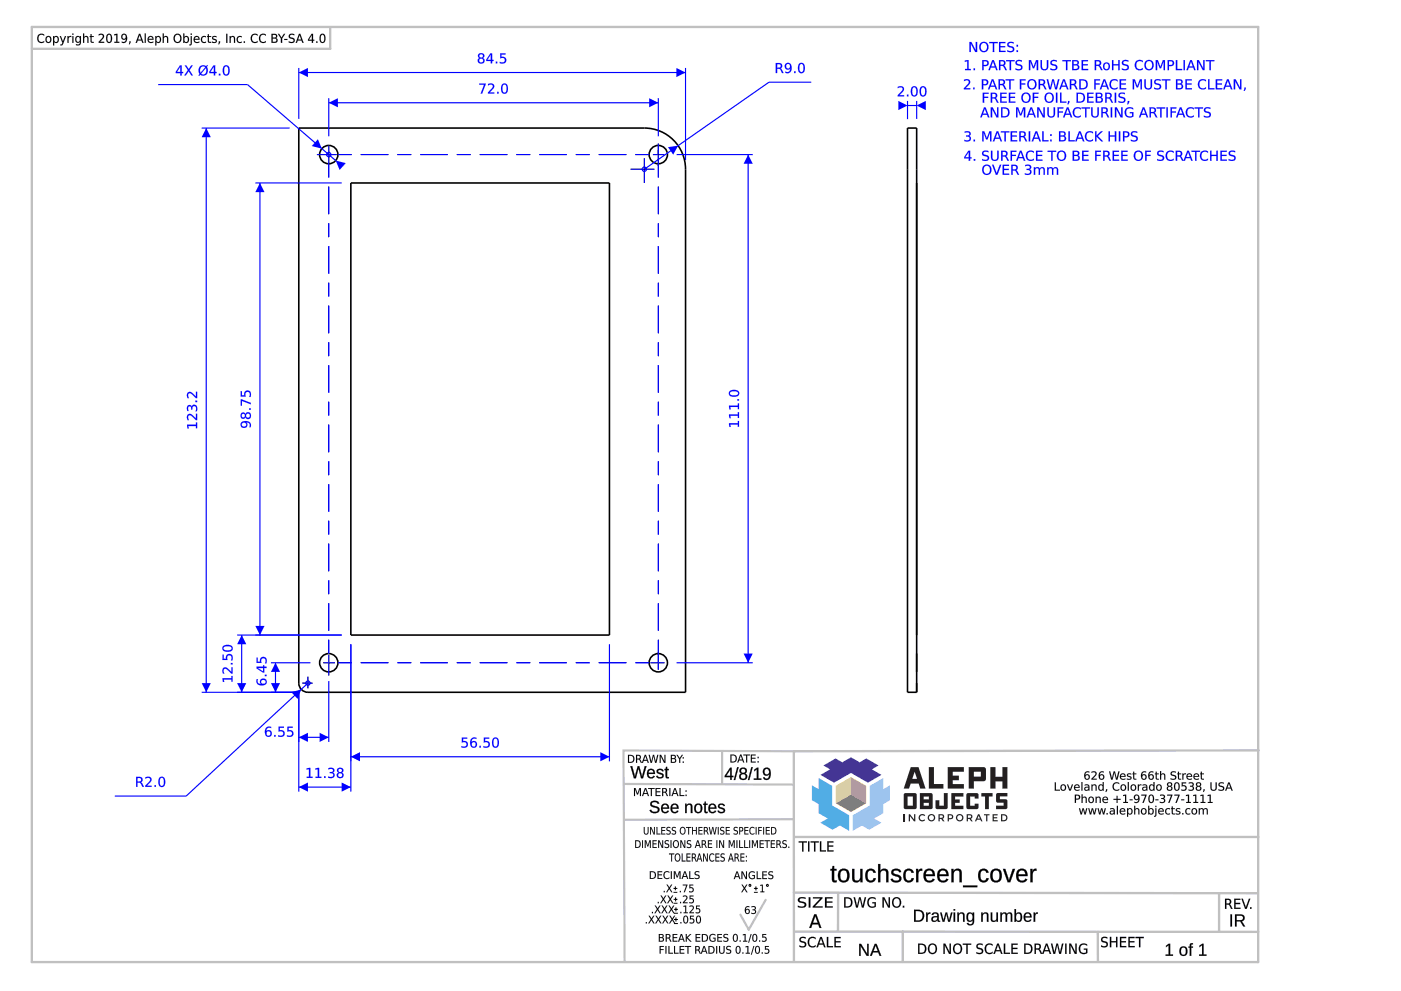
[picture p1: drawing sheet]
<svg xmlns="http://www.w3.org/2000/svg" width="420mm" height="297mm" viewBox="0 0 420 297" stroke-linecap="round" stroke-linejoin="round" font-family="sans-serif">
<g fill="none" stroke="#000" stroke-width=".48">
<path d="M89.6 38.4h103.6a12.4 12.4 0 0 1 12.4 12.3v156.8h-113.2a2.74 2.74 0 0 1-2.8-2.7zM272.2 38.4h2.7v169.1h-2.7zM105.2 54.8h77.6v135.6h-77.6zM274.9 195.9v5.5M274.9 204.8v2.7"/>
<circle cx="98.6" cy="46.3" r="2.75"/>
<circle cx="197.4" cy="46.3" r="2.75"/>
<circle cx="98.6" cy="198.7" r="2.75"/>
<circle cx="197.4" cy="198.7" r="2.75"/>
</g>
<path d="M60.5 38.4h26.4M61.9 38.4v169.1M60.5 207.5h29.1" fill="none" stroke="#00f" stroke-width=".34"/>
<g fill="#00f">
<path d="M61.9 38.4l1.3 2.7h-2.7z"/>
<path d="M60.5 204.8h2.7l-1.3 2.7z"/>
<path d="M56.1 127.3h2.7v-.7h.3v1.8h-.3v-.7h-2.3l.1 .7h-.3zM56.3 124.3a1.68 1.68 0 0 1 2.2 .9l.3 .2v-1.4h.3v1.9h-.3l-1.1-1a.74 .74 0 0 0-1.1-.3 .74 .74 0 0 0 0 1.2l.1 .1h-.4l-.2-.4zM56.3 121.7a.69 .69 0 0 1 .7-.3 .69 .69 0 0 1 .5 .5 .92 .92 0 0 1 1.2-.5 .92 .92 0 0 1 .5 1.3l-.2 .6h-.4a.84 .84 0 0 0 .3-1 .84 .84 0 0 0-1-.5l-.2 1h-.4v-.4a.55 .55 0 0 0-.7-.5 .55 .55 0 0 0-.2 .9l.1 .4h-.3l-.1-.8zM58.6 120.1h.5v.4h-.5zM56.3 117.7a1.68 1.68 0 0 1 2.2 .9l.3 .3v-1.5h.3v1.9h-.3l-1.1-1a.74 .74 0 0 0-1.1-.3 .74 .74 0 0 0 0 1.2l.1 .1h-.4l-.2-.4z"/>
<path d="M56.1 127.3h2.7l-.1-.7h.4v1.8h-.4l.1-.7h-2.3l.1 .7h-.4zM56.1 127.3l.2 1.1h.3l-.1-.7h2.3v.7h.3v-1.8h-.3v.7zM56.3 124.3a1.52 1.52 0 0 1 2 .7l.5 .4-.1-1.4h.4v1.9a.81 .81 0 0 1-1-.6l-.4-.4a.72 .72 0 0 0-1.1-.3 .72 .72 0 0 0 0 1.1l.1 .2h-.5l-.1-.4zM56.3 124.3l-.2 .9 .2 .7h.4l-.1-.1a.73 .73 0 0 1-.1-1.2 .73 .73 0 0 1 1.1 .2l1.2 1.1h.3v-1.9h-.3v1.5l-1.2-1.1a.92 .92 0 0 0-1.3-.1zM56.2 121.6a.69 .69 0 0 1 .8-.2 .69 .69 0 0 1 .5 .5 .82 .82 0 0 1 .7-.6 .82 .82 0 0 1 .9 .5l.1 .3a.73 .73 0 0 1-.6 1.2 .82 .82 0 0 0 .3-1 .82 .82 0 0 0-1-.5l-.2 1h-.4v-.4a.5 .5 0 0 0-.6-.6 .5 .5 0 0 0-.3 .8l.1 .6a.56 .56 0 0 1-.5-.8zM56.3 121.7l-.2 1.1 .1 .4h.3a.82 .82 0 0 1-.2-.9 .82 .82 0 0 1 .8-.5l.2 .3v.7h.4a.68 .68 0 0 1 .5-1.1 .68 .68 0 0 1 .6 1l-.2 .6h.4a1.12 1.12 0 0 0 .1-1.4 1.12 1.12 0 0 0-1.3-.4l-.3 .5a.67 .67 0 0 0-.5-.6 .67 .67 0 0 0-.7 .3zM58.6 120.1h.5v.4h-.5zM58.6 120.1v.4h.5v-.4zM56.3 117.7a1.52 1.52 0 0 1 2 .7l.5 .5-.1-1.5h.4v1.9a.81 .81 0 0 1-1-.6l-.4-.4a.72 .72 0 0 0-1.1-.3 .72 .72 0 0 0 0 1.2l.1 .1h-.5l-.1-.4zM56.3 117.7l-.2 1 .2 .6h.4l-.1-.1a.73 .73 0 0 1-.1-1.2 .73 .73 0 0 1 1.1 .2l1.2 1.1h.3v-1.9h-.3v1.5l-1.2-1.1a.92 .92 0 0 0-1.3-.1z"/>
</g>
<path d="M202.9 46.3h22.8M224.4 46.3v152.4M202.9 198.7h22.8" fill="none" stroke="#00f" stroke-width=".34"/>
<g fill="#00f">
<path d="M224.4 46.3l1.3 2.8h-2.7z"/>
<path d="M223 195.9h2.7l-1.3 2.8z"/>
<path d="M218.6 126.8h2.7v-.6h.3v1.7h-.3v-.7h-2.3l.1 .8h-.3zM218.6 124.2h2.7v-.6h.3v1.7h-.3v-.7h-2.3l.1 .7h-.3zM218.6 121.6h2.7v-.7h.3v1.7h-.3v-.6h-2.3l.1 .7h-.3zM221.1 119.7h.5v.4h-.5zM219 117.5a.76 .76 0 0 0 .2 1 .76 .76 0 0 0 .9 0 .76 .76 0 0 0 1 0 .76 .76 0 0 0 .1-1 2.29 2.29 0 0 0-2.2 0zM218.8 117.3a2.07 2.07 0 0 1 2.8 .3 1.44 1.44 0 0 1-2.1 1.3l-.9-.7z"/>
<path d="M218.6 126.8h2.7v-.6h.4v1.7h-.4v-.7h-2.3l.2 .8h-.4zM218.6 126.8l.2 1.2h.3l-.1-.8h2.3v.7h.3v-1.7h-.3v.7zM218.6 124.2h2.7v-.7h.4v1.8h-.4v-.7h-2.3l.2 .8h-.4zM218.6 124.2l.2 1.1h.3l-.1-.7h2.3v.7h.3v-1.7h-.3v.6zM218.6 121.6h2.7v-.7h.4v1.8h-.4v-.7h-2.3l.2 .7h-.4zM218.6 121.6l.2 1.1h.3l-.1-.7h2.3v.6h.3v-1.7h-.3v.7zM221.1 119.6h.6v.5h-.6zM221.1 119.7v.4h.5v-.4zM219 117.6a.74 .74 0 0 0 .2 .9 .74 .74 0 0 0 .9 0 .74 .74 0 0 0 .9 0 .74 .74 0 0 0 .2-.9 2.28 2.28 0 0 0-2.2 0zM219 117.5a1.66 1.66 0 0 1 2.4 .4 1.54 1.54 0 0 1-2.5 0zM218.7 117.3a2.09 2.09 0 0 1 3 .3 1.46 1.46 0 0 1-2.2 1.3l-.9-.7zM218.8 117.3a1.22 1.22 0 0 0 .3 1.4 1.22 1.22 0 0 0 1.4 .2 1.01 1.01 0 0 0 1.2-1 1.01 1.01 0 0 0-1.2-1h-1z"/>
</g>
<path d="M98.6 29.4v11.5M98.6 30.8h98.8M197.4 29.4v11.5" fill="none" stroke="#00f" stroke-width=".34"/>
<g fill="#00f">
<path d="M194.7 29.4l2.7 1.4-2.7 1.4z"/>
<path d="M98.6 30.8l2.7-1.4v2.8z"/>
<path d="M143.7 25.1h2l-1.1 3h-.4l1-2.7h-1.5zM146.4 25.2l.1-.1a1.06 1.06 0 0 1 1.6 .3 1.06 1.06 0 0 1-.5 1.5l-.8 .8h1.4v.4h-1.9v-.4l1.1-1a.74 .74 0 0 0 .3-1.2 .74 .74 0 0 0-1.2 0l-.1 .1zM149.1 27.5h.4v.6h-.4zM150.9 25.5a1.65 1.65 0 0 0 .4 2.3 1.52 1.52 0 0 0 0-2.5zM150.7 25.2a1.24 1.24 0 0 1 1.4 .3 1.24 1.24 0 0 1 .2 1.4 1.03 1.03 0 0 1-1 1.2 1.03 1.03 0 0 1-1-1.2v-1z"/>
<path d="M143.7 25h2l-1.1 3.1h-.5l1.1-2.7h-1.5zM143.7 25.1v.3h1.5l-1 2.6 .4 .1 1.1-3zM146.3 25.2a1.07 1.07 0 0 1 1.5-.1 1.07 1.07 0 0 1 .1 1.5l-1.1 1.1h1.5v.4h-2a.81 .81 0 0 1 .7-1l.4-.5a.72 .72 0 0 0 .3-1.1 .72 .72 0 0 0-1.2 0l-.2 .1zM146.4 25.2v.4l.1-.1a.73 .73 0 0 1 1.1-.1 .73 .73 0 0 1-.1 1.1l-1.2 1.2v.4h1.9v-.4h-1.4l1.1-1.1a.99 .99 0 0 0 0-1.4 .99 .99 0 0 0-1.4 0zM149.1 27.5h.5v.6h-.5zM149.1 27.5v.6h.4v-.6zM151 25.5a1.64 1.64 0 0 0 .3 2.3 1.51 1.51 0 0 0 0-2.5zM150.9 25.4a.78 .78 0 0 1 1 .2 .78 .78 0 0 1 0 1 .78 .78 0 0 1 0 .9 .78 .78 0 0 1-1 .2 2.3 2.3 0 0 1 0-2.3zM150.7 25.2a1.26 1.26 0 0 1 1.5 .3 1.26 1.26 0 0 1 .1 1.4 1.05 1.05 0 0 1-1 1.2 1.05 1.05 0 0 1-1-1.2v-1zM150.7 25.2a2.06 2.06 0 0 0 .3 2.8 1.42 1.42 0 0 0 1.2-2.1l-.6-.8z"/>
</g>
<path d="M89.6 20.4v15.2M89.6 21.7h116M205.6 20.4v27.6" fill="none" stroke="#00f" stroke-width=".34"/>
<g fill="#00f">
<path d="M202.8 20.4l2.8 1.3-2.8 1.4z"/>
<path d="M89.6 21.7l2.8-1.3v2.7z"/>
<path d="M143.7 18.2a.61 .61 0 0 0 1.2 0 .61 .61 0 0 0-1.2 0zM143.6 16.1a.9 .9 0 0 1 1.3-.1 .9 .9 0 0 1 .1 1.3l-.3 .1a.93 .93 0 0 1 .5 1.4 .93 .93 0 0 1-1.5 .1 .82 .82 0 0 1-.4-.8 .82 .82 0 0 1 .6-.7 .71 .71 0 0 1-.6-.5 .71 .71 0 0 1 .3-.8zM143.7 16.7a.55 .55 0 0 0 1.1 0 .55 .55 0 0 0-1.1 0zM147.2 16.3l-1 1.6h1zM147.1 16h.5v1.9h.4v.4h-.4v.7h-.4v-.7h-1.4v-.4zM148.7 18.5h.4v.5h-.4zM150 16h1.6v.3h-1.2v.8a1.1 1.1 0 0 1 1.5 1.2 1.1 1.1 0 0 1-1.8 .7l-.2-.1v-.4a.83 .83 0 0 0 1.1 .2 .83 .83 0 0 0 .2-1.2l-.5-.1-.7 .1z"/>
<path d="M143.7 18.2a.6 .6 0 0 0 1.2 0 .6 .6 0 0 0-1.2 0zM143.7 18.2a.63 .63 0 0 1 1.2 0 .63 .63 0 0 1-1.2 0zM143.6 16.1a.92 .92 0 0 1 1.3-.1 .92 .92 0 0 1 .1 1.3l-.3 .1a.84 .84 0 0 1 .7 .9 .84 .84 0 0 1-.8 .7 .91 .91 0 0 1-1.3-.4 .91 .91 0 0 1 .6-1.2 .71 .71 0 0 1-.6-.5 .71 .71 0 0 1 .3-.8zM143.6 16.2a.69 .69 0 0 0-.2 .7 .69 .69 0 0 0 .6 .5 .87 .87 0 0 0-.7 1.2 .87 .87 0 0 0 1.3 .4 .81 .81 0 0 0 .7-.8 .81 .81 0 0 0-.7-.8 .78 .78 0 0 0 .6-1.1 .78 .78 0 0 0-1.2-.3zM143.8 16.7a.52 .52 0 0 0 1 0 .52 .52 0 0 0-1 0zM143.7 16.8a.55 .55 0 0 1 1.1 0 .55 .55 0 0 1-1.1 0zM147.2 16.3l-1 1.7 1-.1zM147.2 16.3v1.7h-1.1zM147.1 16h.5v1.9h.4v.4h-.4v.7h-.4v-.7h-1.4v-.4zM147.1 16l-1.3 1.9v.4h1.4v.7h.4v-.7h.4v-.4l-.4 .1v-2zM148.7 18.5h.4v.5h-.4zM148.7 18.5v.5h.4v-.5zM150 16h1.6v.4l-1.2-.1v.8a1.09 1.09 0 0 1 1.5 1 1.09 1.09 0 0 1-1.6 .9l-.4-.1v-.4a.81 .81 0 0 0 1.1 .2 .81 .81 0 0 0 .2-1.1l-.5-.2-.7 .1zM150 16v1.5a.82 .82 0 0 1 1.2-.1 .82 .82 0 0 1 0 1.2 .82 .82 0 0 1-1.1 0l-.2-.1v.4a1.15 1.15 0 0 0 1.5-.1 1.15 1.15 0 0 0 .1-1.5l-.4-.2h-.7v-.8h1.2v-.3z"/>
<path d="M192.4 50.7a.85 .85 0 0 1 1.7 0 .85 .85 0 0 1-1.7 0zM192.7 50.7a.5 .5 0 0 0 1 0 .5 .5 0 0 0-1 0z"/>
</g>
<circle cx="193.2" cy="50.7" r=".17" fill="#00f"/>
<path d="M230.6 24.6l-37.4 26.1" fill="none" stroke="#00f" stroke-width=".34"/>
<path d="M200.3 44.1l3.1-.4-1.5 2.7z" fill="#00f"/>
<path d="M230.6 24.6h12.7" fill="none" stroke="#00f" stroke-width=".34"/>
<g fill="#00f">
<path d="M232.6 18.9h1a.84 .84 0 0 1 .9 .6 .84 .84 0 0 1-.4 1l.9 1.4h-.5l-.5-1.1-.5-.2h-.4v1.3h-.5zM233.1 19.2v1.1h.5a.54 .54 0 0 0 .6-.5 .54 .54 0 0 0-.6-.6zM235.6 19.1a1.14 1.14 0 0 1 1.4 0 1.14 1.14 0 0 1 .4 1.3 1.32 1.32 0 0 1-.5 1.3 1.32 1.32 0 0 1-1.4 .1v-.3a.94 .94 0 0 0 1.1 0 .94 .94 0 0 0 .4-1 .99 .99 0 0 1-1.4 .1 .99 .99 0 0 1 0-1.5zM235.7 19.9a.66 .66 0 0 0 1.3 0 .66 .66 0 0 0-1.3 0zM238.2 21.4h.4v.5h-.4zM240 19.3a1.65 1.65 0 0 0 .3 2.3 1.52 1.52 0 0 0 0-2.4zM239.8 19a1.24 1.24 0 0 1 1.4 .3 1.24 1.24 0 0 1 .2 1.4 1.03 1.03 0 0 1-1.1 1.2 1.03 1.03 0 0 1-1-1.2l.1-1z"/>
<path d="M232.6 18.9h1a.86 .86 0 0 1 1 .6 .86 .86 0 0 1-.5 1l.9 1.4h-.5l-.6-1.2-.8-.1v1.3h-.5zM232.6 18.9v3h.5l-.1-1.3 .9 .1 .6 1.2h.5l-1-1.4a.82 .82 0 0 0 .6-1 .82 .82 0 0 0-1-.6zM233.1 19.2v1.1h.5a.52 .52 0 0 0 .5-.5 .52 .52 0 0 0-.5-.6zM233 19.2h.6a.56 .56 0 0 1 .6 .6 .56 .56 0 0 1-.6 .5h-.6zM235.6 19.1a1.16 1.16 0 0 1 1.4-.1 1.16 1.16 0 0 1 .4 1.4 1.33 1.33 0 0 1-.5 1.3 1.33 1.33 0 0 1-1.4 .1v-.4a.92 .92 0 0 0 1.1 .1 .92 .92 0 0 0 .4-1 1.01 1.01 0 0 1-1.5 .1 1.01 1.01 0 0 1 .1-1.5zM235.6 19.1a.97 .97 0 0 0 0 1.5 .97 .97 0 0 0 1.4-.2 .96 .96 0 0 1-.4 1.1 .96 .96 0 0 1-1.1 0v.3a1.44 1.44 0 0 0 1.7-.4 1.44 1.44 0 0 0 .1-1.7 1 1 0 0 0-.6-.8 1 1 0 0 0-1.1 .2zM235.7 19.9a.65 .65 0 0 0 1.3 0 .65 .65 0 0 0-1.3 0zM235.7 19.9a.68 .68 0 0 1 1.3 0 .68 .68 0 0 1-1.3 0zM238.1 21.4h.5v.5h-.5zM238.2 21.4v.5h.4v-.5zM240 19.3a1.64 1.64 0 0 0 .3 2.3 1.51 1.51 0 0 0 0-2.4zM240 19.3a.78 .78 0 0 1 .9 .1 .78 .78 0 0 1 .1 1 .78 .78 0 0 1-.1 .9 .78 .78 0 0 1-.9 .2 2.3 2.3 0 0 1 0-2.2zM239.8 19a1.26 1.26 0 0 1 1.4 .3 1.26 1.26 0 0 1 .2 1.5 1.05 1.05 0 0 1-1.1 1.2 1.05 1.05 0 0 1-1-1.2l.1-1.1zM239.8 19a2.06 2.06 0 0 0 .2 2.9 1.42 1.42 0 0 0 1.3-2.2l-.7-.8z"/>
<path d="M97.8 46.3a.85 .85 0 0 1 1.7 0 .85 .85 0 0 1-1.7 0zM98.1 46.3a.5 .5 0 0 0 1 0 .5 .5 0 0 0-1 0z"/>
</g>
<circle cx="98.6" cy="46.3" r=".17" fill="#00f"/>
<path d="M74.2 25.4l26.5 22.7" fill="none" stroke="#00f" stroke-width=".34"/>
<g fill="#00f">
<path d="M95.3 41.7l1.2 2.8-3-.7z"/>
<path d="M100.7 48.1l3 .8-1.8 2.1z"/>
</g>
<path d="M47.4 25.4h26.8" fill="none" stroke="#00f" stroke-width=".34"/>
<g fill="#00f">
<path d="M54.1 20l-1 1.6h1zM54 19.6h.5v2h.4v.3h-.4v.7h-.4v-.7h-1.4v-.4zM55.4 19.6h.5l.7 1.1 .8-1.1h.4l-1 1.5 1.1 1.5h-.5l-.8-1.3-.9 1.3h-.4l1.1-1.6zM61.7 20.4l-1.4 1.7a1.05 1.05 0 0 0 1.4 0 1.05 1.05 0 0 0 .2-1.4zM60.2 20.2l-.2 .9 .1 .8 1.5-1.7-.7-.3zM59.9 20a1.42 1.42 0 0 1 1.9-.1l.3-.4 .3 .2-.4 .4a1.52 1.52 0 0 1 .1 2 1.52 1.52 0 0 1-2 .3l-.4 .4-.2-.2 .4-.4-.2-.3a1.96 1.96 0 0 1 .2-1.9zM64.1 20l-1 1.6h1zM64 19.6h.5v2h.5v.3h-.5v.7h-.4v-.7h-1.3v-.4zM65.6 22.1h.5v.5h-.5zM67.5 20a1.65 1.65 0 0 0 .3 2.4 1.52 1.52 0 0 0 0-2.5zM67.3 19.7a1.24 1.24 0 0 1 1.4 .3 1.24 1.24 0 0 1 .2 1.5 1.03 1.03 0 0 1-1.1 1.2 1.03 1.03 0 0 1-1-1.2l.1-1.1z"/>
<path d="M54.1 20l-1 1.6h1zM54.1 19.9v1.7h-1.1zM54 19.6h.5v2l.4-.1v.4h-.4v.7h-.4v-.7h-1.4v-.4zM54 19.6l-1.3 1.9v.4h1.4v.7h.4v-.7h.4v-.3h-.4v-2zM55.4 19.6h.5l.7 1.1 .7-1.1h.5l-1 1.5 1.1 1.5h-.5l-.8-1.3-.9 1.3h-.5l1.2-1.6zM55.4 19.6l1 1.4-1.1 1.6h.4l.9-1.3 .8 1.3h.5l-1.1-1.5 1-1.5h-.4l-.8 1.2-.7-1.2zM61.7 20.4l-1.4 1.7a1.08 1.08 0 0 0 1.4-.1 1.08 1.08 0 0 0 .1-1.5zM61.7 20.3l.1 .1a1.14 1.14 0 0 1 0 1.5 1.14 1.14 0 0 1-1.5 .2zM60.3 20.2l-.3 .9 .1 .8 1.5-1.7a.93 .93 0 0 0-1.3 0zM60.2 20.2a.89 .89 0 0 1 1.4 0l-1.5 1.7-.1-.8zM59.9 20a1.44 1.44 0 0 1 1.9-.2l.3-.3 .3 .2-.4 .4a1.53 1.53 0 0 1 .1 2 1.53 1.53 0 0 1-2.1 .3l-.3 .4-.2-.2 .4-.4-.2-.3a1.98 1.98 0 0 1 .2-1.9zM59.9 20a1.91 1.91 0 0 0 0 2.2l-.4 .4 .2 .2 .3-.4a1.52 1.52 0 0 0 2.1-.3 1.52 1.52 0 0 0-.1-2.1l.4-.3-.3-.2-.3 .4-.2-.2a1.43 1.43 0 0 0-1.7 .3zM64.1 20l-1 1.6h1zM64.1 19.9v1.7h-1zM64 19.6h.6l-.1 2 .5-.1v.4h-.5l.1 .7h-.5v-.7h-1.3v-.4zM64 19.6l-1.2 1.9v.4h1.3v.7h.4v-.7h.5v-.3h-.5v-2zM65.6 22.1h.5v.5h-.5zM65.6 22.1v.5h.5v-.5zM67.5 20a1.64 1.64 0 0 0 .3 2.3 1.51 1.51 0 0 0 0-2.4zM67.5 20a.78 .78 0 0 1 .9 .2 .78 .78 0 0 1 .1 .9 .78 .78 0 0 1-.1 1 .78 .78 0 0 1-.9 .1 2.3 2.3 0 0 1 0-2.2zM67.3 19.7a1.26 1.26 0 0 1 1.4 .3 1.26 1.26 0 0 1 .2 1.5 1.05 1.05 0 0 1-1.1 1.2 1.05 1.05 0 0 1-1-1.2v-1.1zM67.3 19.8a2.06 2.06 0 0 0 .2 2.8 1.42 1.42 0 0 0 1.3-2.1l-.7-.9z"/>
</g>
<g fill="#000">
<path d="M98.6 49.1v4.1zM98.6 55.9v8.3zM98.6 66.9v4.1zM98.6 73.8v8.2zM98.6 84.8v4.1zM98.6 91.6v8.3zM98.6 102.6v4.1zM98.6 109.5v8.2zM98.6 120.4v4.2zM98.6 127.3v8.2zM98.6 138.3v4.1zM98.6 145.1v8.3zM98.6 156.1v4.1zM98.6 163v8.2zM98.6 174v4.1zM98.6 180.8v8.2zM98.6 191.8v4.1z"/>
<path d="M98.6 49.1v4.1zM98.6 55.9v8.3zM98.6 66.9v4.1zM98.6 73.8v8.2zM98.6 84.8v4.1zM98.6 91.6v8.3zM98.6 102.6v4.1zM98.6 109.5v8.2zM98.6 120.4v4.2zM98.6 127.3v8.2zM98.6 138.3v4.1zM98.6 145.1v8.3zM98.6 156.1v4.1zM98.6 163v8.2zM98.6 174v4.1zM98.6 180.8v8.2zM98.6 191.8v4.1z"/>
<path d="M190.6 46.3h4.1zM179.6 46.3h8.2zM172.7 46.3h4.1zM161.7 46.3h8.3zM154.9 46.3h4.1zM143.9 46.3h8.2zM137 46.3h4.1zM126 46.3h8.3zM119.2 46.3h4.1zM108.2 46.3h8.2zM101.3 46.3h4.2zM97.8 46.3h.8z"/>
<path d="M190.6 46.3h4.1zM179.6 46.3h8.2zM172.7 46.3h4.1zM161.7 46.3h8.3zM154.9 46.3h4.1zM143.9 46.3h8.2zM137 46.3h4.1zM126 46.3h8.3zM119.2 46.3h4.1zM108.2 46.3h8.2zM101.3 46.3h4.2zM97.8 46.3h.8z"/>
<path d="M101.3 198.7h4.2zM108.2 198.7h8.2zM119.2 198.7h4.1zM126 198.7h8.3zM137 198.7h4.1zM143.9 198.7h8.2zM154.9 198.7h4.1zM161.7 198.7h8.3zM172.7 198.7h4.1zM179.6 198.7h8.2zM190.6 198.7h4.1zM197.4 198.7h.3z"/>
<path d="M101.3 198.7h4.2zM108.2 198.7h8.2zM119.2 198.7h4.1zM126 198.7h8.3zM137 198.7h4.1zM143.9 198.7h8.2zM154.9 198.7h4.1zM161.7 198.7h8.3zM172.7 198.7h4.1zM179.6 198.7h8.2zM190.6 198.7h4.1zM197.4 198.7h.3z"/>
<path d="M197.4 191.8v4.1zM197.4 180.8v8.2zM197.4 174v4.1zM197.4 163v8.2zM197.4 156.1v4.1zM197.4 145.1v8.3zM197.4 138.3v4.1zM197.4 127.3v8.2zM197.4 120.4v4.2zM197.4 109.5v8.2zM197.4 102.6v4.1zM197.4 91.6v8.3zM197.4 84.8v4.1zM197.4 73.8v8.2zM197.4 66.9v4.1zM197.4 55.9v8.3zM197.4 49.1v4.1zM197.4 44.9v1.4z"/>
<path d="M197.4 191.8v4.1zM197.4 180.8v8.2zM197.4 174v4.1zM197.4 163v8.2zM197.4 156.1v4.1zM197.4 145.1v8.3zM197.4 138.3v4.1zM197.4 127.3v8.2zM197.4 120.4v4.2zM197.4 109.5v8.2zM197.4 102.6v4.1zM197.4 91.6v8.3zM197.4 84.8v4.1zM197.4 73.8v8.2zM197.4 66.9v4.1zM197.4 55.9v8.3zM197.4 49.1v4.1zM197.4 44.9v1.4z"/>
</g>
<g fill="none" stroke="#00f" stroke-width=".3">
<path d="M97.8 46.3h.8M98.6 49.1v4.1M98.6 55.9v8.3M101.3 46.3h4.2M108.2 46.3h8.2M119.2 46.3h4.1M126 46.3h8.3M137 46.3h4.1M143.9 46.3h8.2M154.9 46.3h4.1M161.7 46.3h8.3M172.7 46.3h4.1"/>
<path d="M179.6 46.3h8.2M189.1 50.7h7.1M190.6 46.3h4.1M193.2 47.4v7.4M197.4 44.9v1.4M197.4 49.1v4.1M197.4 55.9v8.3M98.6 66.9v4.1M98.6 73.8v8.2M197.4 66.9v4.1M197.4 73.8v8.2M98.6 84.8v4.1"/>
<path d="M98.6 91.6v8.3M197.4 84.8v4.1M197.4 91.6v8.3M98.6 102.6v4.1M98.6 109.5v8.2M197.4 102.6v4.1M197.4 109.5v8.2M98.6 120.4v4.2M98.6 127.3v8.2M98.6 138.3v4.1M197.4 120.4v4.2M197.4 127.3v8.2"/>
<path d="M197.4 138.3v4.1M98.6 145.1v8.3M98.6 156.1v4.1M197.4 145.1v8.3M197.4 156.1v4.1M98.6 163v8.2M98.6 174v4.1M197.4 163v8.2M197.4 174v4.1M98.6 180.8v8.2M98.6 191.8v4.1M101.3 198.7h4.2"/>
<path d="M108.2 198.7h8.2M119.2 198.7h4.1M126 198.7h8.3M137 198.7h4.1M143.9 198.7h8.2M154.9 198.7h4.1M161.7 198.7h8.3M172.7 198.7h4.1M179.6 198.7h8.2M190.6 198.7h4.1M197.4 198.7h.3M197.4 180.8v8.2"/>
<path d="M197.4 191.8v4.1"/>
</g>
<path d="M189.1 50.7h7.1M193.2 47.4v7.4" fill="none" stroke="#000" stroke-width=".3"/>
<path d="M272.2 30.3v5.4M272.2 31.6h2.7M274.9 30.3v5.3" fill="none" stroke="#00f" stroke-width=".34"/>
<g fill="#00f">
<path d="M274.9 31.6l2.8-1.3v2.7z"/>
<path d="M269.4 30.3l2.8 1.3-2.8 1.4z"/>
<path d="M269.2 26h.2a1.06 1.06 0 0 1 1.6 .2 1.06 1.06 0 0 1-.5 1.6l-.8 .7h1.4v.4h-1.9v-.4l1.1-1a.74 .74 0 0 0 .3-1.1 .74 .74 0 0 0-1.2 0h-.2zM272 28.4h.4v.5h-.4zM273.8 26.3a1.65 1.65 0 0 0 .4 2.3 1.52 1.52 0 0 0 0-2.5zM273.6 26a1.24 1.24 0 0 1 1.4 .3 1.24 1.24 0 0 1 .2 1.4 1.03 1.03 0 0 1-1 1.2 1.03 1.03 0 0 1-1-1.2v-1zM276.5 26.3a1.65 1.65 0 0 0 .3 2.3 1.52 1.52 0 0 0 0-2.5zM276.3 26a1.24 1.24 0 0 1 1.4 .3 1.24 1.24 0 0 1 .1 1.4 1.03 1.03 0 0 1-1 1.2 1.03 1.03 0 0 1-1-1.2v-1z"/>
<path d="M269.2 26a1.07 1.07 0 0 1 1.5 0 1.07 1.07 0 0 1 .1 1.4l-1.1 1.1h1.5v.4h-2a.81 .81 0 0 1 .6-1l.4-.4a.72 .72 0 0 0 .4-1.1 .72 .72 0 0 0-1.2 0l-.2 .1zM269.2 26v.4l.2-.1a.73 .73 0 0 1 1.1 0 .73 .73 0 0 1-.1 1.1l-1.2 1.1v.4h1.9v-.4l-1.4 .1 1.1-1.2a.99 .99 0 0 0 0-1.4 .99 .99 0 0 0-1.4 0zM272 28.4h.4v.5h-.4zM272 28.4v.5h.4v-.5zM273.8 26.3a1.64 1.64 0 0 0 .4 2.3 1.51 1.51 0 0 0 0-2.4zM273.8 26.3a.78 .78 0 0 1 1 .1 .78 .78 0 0 1 0 1 .78 .78 0 0 1 0 .9 .78 .78 0 0 1-1 .2 2.3 2.3 0 0 1 0-2.2zM273.6 26a1.26 1.26 0 0 1 1.4 .3 1.26 1.26 0 0 1 .2 1.4 1.05 1.05 0 0 1-1 1.3 1.05 1.05 0 0 1-1.1-1.3l.1-1zM273.6 26a2.06 2.06 0 0 0 .3 2.9 1.42 1.42 0 0 0 1.2-2.2l-.6-.8zM276.5 26.3a1.64 1.64 0 0 0 .3 2.3 1.51 1.51 0 0 0 0-2.4zM276.5 26.3a.78 .78 0 0 1 .9 .1 .78 .78 0 0 1 .1 1 .78 .78 0 0 1-.1 .9 .78 .78 0 0 1-.9 .2 2.3 2.3 0 0 1 0-2.2zM276.2 26a1.26 1.26 0 0 1 1.5 .3 1.26 1.26 0 0 1 .2 1.4 1.05 1.05 0 0 1-1.1 1.3 1.05 1.05 0 0 1-1-1.3v-1zM276.3 26a2.06 2.06 0 0 0 .2 2.9 1.42 1.42 0 0 0 1.3-2.2l-.7-.8z"/>
</g>
<path d="M71.1 190.4h31.4M72.5 190.4v17.1M71.1 207.5h18.5" fill="none" stroke="#00f" stroke-width=".34"/>
<g fill="#00f">
<path d="M72.5 190.4l1.4 2.7h-2.8z"/>
<path d="M71.1 204.8h2.8l-1.4 2.7z"/>
<path d="M66.7 203.3h2.7v-.7h.3v1.7h-.3v-.6h-2.3l.2 .7h-.4zM66.9 200.3a1.68 1.68 0 0 1 2.3 .9l.2 .2v-1.4h.3v1.9h-.3l-1.1-1a.74 .74 0 0 0-1.1-.3 .74 .74 0 0 0 0 1.1l.1 .2h-.4l-.2-.5zM69.2 198.7h.5v.4h-.5zM66.7 196.2h.4v1.3h.7a1.1 1.1 0 0 1 1.2-1.5 1.1 1.1 0 0 1 .7 1.7v.3h-.4a.83 .83 0 0 0 .1-1.2 .83 .83 0 0 0-1.1-.2l-.2 .6 .1 .6h-1.5zM67.1 194a.76 .76 0 0 0 .2 .9 .76 .76 0 0 0 .9 .1 .76 .76 0 0 0 1-.1 .76 .76 0 0 0 .1-.9 2.29 2.29 0 0 0-2.2 0zM66.9 193.8a2.07 2.07 0 0 1 2.9 .2 1.44 1.44 0 0 1-2.2 1.3l-.9-.7z"/>
<path d="M66.7 203.3h2.7v-.7h.4v1.8h-.4v-.7h-2.3l.2 .7h-.4zM66.7 203.3l.2 1.1h.4l-.2-.7h2.3v.6h.3v-1.7h-.3v.7zM66.9 200.3a1.52 1.52 0 0 1 2.1 .7l.4 .4v-1.4h.4v1.9a.81 .81 0 0 1-1.1-.6l-.4-.4a.72 .72 0 0 0-1.1-.3 .72 .72 0 0 0 0 1.1l.1 .2h-.4l-.2-.5zM66.9 200.3l-.2 .9 .2 .7h.4l-.1-.1a.73 .73 0 0 1-.1-1.2 .73 .73 0 0 1 1.1 .2l1.2 1.1h.3v-1.9h-.3v1.5l-1.1-1.1a.92 .92 0 0 0-1.4-.1zM69.2 198.7h.6v.5h-.6zM69.2 198.7v.4h.5v-.4zM66.7 196.2h.4v1.3h.7a1.09 1.09 0 0 1 1.1-1.6 1.09 1.09 0 0 1 .9 1.6l-.1 .5-.5-.1a.81 .81 0 0 0 .2-1.1 .81 .81 0 0 0-1.1-.2l-.2 .6 .2 .6h-1.6zM66.7 196.2v1.6h1.5a.82 .82 0 0 1 0-1.1 .82 .82 0 0 1 1.1-.1 .82 .82 0 0 1 .1 1.2l-.1 .2 .3-.1a1.15 1.15 0 0 0 0-1.5 1.15 1.15 0 0 0-1.6-.1l-.2 .5v.7h-.7v-1.3zM67.2 194a.74 .74 0 0 0 .1 .9 .74 .74 0 0 0 .9 0 .74 .74 0 0 0 1 0 .74 .74 0 0 0 .1-.9 2.28 2.28 0 0 0-2.1 0zM67.1 194a1.66 1.66 0 0 1 2.4 .3 1.54 1.54 0 0 1-2.5 0zM66.8 193.7a2.09 2.09 0 0 1 3 .3 1.46 1.46 0 0 1-2.2 1.3l-.9-.7zM66.9 193.8a1.22 1.22 0 0 0 .3 1.4 1.22 1.22 0 0 0 1.4 .1 1.01 1.01 0 0 0 1.2-1 1.01 1.01 0 0 0-1.2-1l-1 .1z"/>
</g>
<path d="M81.2 198.7h11.9M82.6 198.7v8.8M81.2 207.5h8.4" fill="none" stroke="#00f" stroke-width=".34"/>
<g fill="#00f">
<path d="M82.6 198.7l1.4 2.7h-2.8z"/>
<path d="M81.2 204.8h2.8l-1.4 2.7z"/>
<path d="M78.3 204.4a.66 .66 0 0 0 1.3 0 .66 .66 0 0 0-1.3 0zM77 203.6h.4a.94 .94 0 0 0 0 1 .94 .94 0 0 0 .9 .4 1 1 0 0 1 .3-1.5 1 1 0 0 1 1.4 .6 1 1 0 0 1-.9 1.3 1.46 1.46 0 0 1-1.7-.2 1.46 1.46 0 0 1-.4-1.6zM79.4 202.2h.5v.5h-.5zM77.3 200.2l1.6 1.1v-1.1zM76.9 199.8h2v-.4h.3v.4h.7v.4h-.7v1.4h-.4l-1.9-1.3zM76.9 197.1h.4v1.2h.7a1.1 1.1 0 0 1 1.2-1.4 1.1 1.1 0 0 1 .7 1.7v.2h-.4a.83 .83 0 0 0 .1-1.1 .83 .83 0 0 0-1.1-.2l-.2 .6 .1 .6h-1.5z"/>
<path d="M78.3 204.4a.65 .65 0 0 0 1.3 0 .65 .65 0 0 0-1.3 0zM78.3 204.4a.68 .68 0 0 1 1.3 0 .68 .68 0 0 1-1.3 0zM77 203.6h.4a.92 .92 0 0 0 0 1 .92 .92 0 0 0 .9 .4 .91 .91 0 0 1 .1-1.5 1.07 1.07 0 0 1 1.6 .7 1.07 1.07 0 0 1-1.2 1.3 1.4 1.4 0 0 1-1.6-.4 1.4 1.4 0 0 1-.2-1.5zM77 203.6a1.44 1.44 0 0 0 .4 1.6 1.44 1.44 0 0 0 1.7 .2 .99 .99 0 0 0 .9-1.3 .99 .99 0 0 0-1.4-.6 .99 .99 0 0 0-.2 1.6 .96 .96 0 0 1-1-.4 .96 .96 0 0 1 0-1.1zM79.4 202.2h.6v.5h-.6zM79.4 202.2v.5h.5v-.5zM77.3 200.2l1.6 1.1v-1.1zM77.2 200.2h1.7v1.1zM76.9 199.8h2v-.4h.4l-.1 .4h.8v.5l-.8-.1 .1 1.4h-.5l-1.9-1.3zM76.9 199.8v.5l1.9 1.3h.4v-1.4h.7v-.4h-.7v-.4h-.3v.4zM76.9 197.1h.4v1.2h.7a1.09 1.09 0 0 1 1.1-1.5 1.09 1.09 0 0 1 .9 1.6l-.1 .5-.5-.1a.81 .81 0 0 0 .2-1.1 .81 .81 0 0 0-1.1-.2l-.2 .6 .2 .6h-1.6zM76.9 197.1v1.6h1.5a.82 .82 0 0 1 0-1.2 .82 .82 0 0 1 1.1 0 .82 .82 0 0 1 .1 1.2l-.1 .1h.4a1.15 1.15 0 0 0-.1-1.5 1.15 1.15 0 0 0-1.6-.1l-.2 .5v.7h-.7v-1.3z"/>
</g>
<path d="M105.2 193.1v44.2M89.6 207.5v29.8M89.6 235.9h15.6" fill="none" stroke="#00f" stroke-width=".34"/>
<g fill="#00f">
<path d="M102.5 234.6l2.7 1.3-2.7 1.4z"/>
<path d="M89.6 235.9l2.8-1.3v2.7z"/>
<path d="M91.9 230.3l1.2-.1v2.6h.6v.4h-1.7v-.4h.7v-2.3l-.8 .2zM94.6 230.3l1.1-.1v2.6h.7v.4h-1.8v-.4h.7v-2.3l-.7 .2zM97.2 232.7h.4v.5h-.4zM98.5 230.3l.3-.1a.9 .9 0 0 1 1.1 .1 .9 .9 0 0 1 .1 1.1l-.3 .2a.92 .92 0 0 1 .6 1.2 .92 .92 0 0 1-1.3 .4l-.6-.1v-.4a.84 .84 0 0 0 1 .3 .84 .84 0 0 0 .5-1l-1-.3v-.3h.4a.55 .55 0 0 0 .5-.7 .55 .55 0 0 0-.9-.2l-.4 .1zM101.4 232.4a.61 .61 0 0 0 1.2 0 .61 .61 0 0 0-1.2 0zM101.3 230.3a.9 .9 0 0 1 1.3-.1 .9 .9 0 0 1 .1 1.2l-.3 .2a.93 .93 0 0 1 .5 1.3 .93 .93 0 0 1-1.4 .2 .82 .82 0 0 1-.5-.8 .82 .82 0 0 1 .6-.7 .71 .71 0 0 1-.5-.5 .71 .71 0 0 1 .2-.8zM101.5 230.9a.53 .53 0 0 0 1 0 .53 .53 0 0 0-1 0z"/>
<path d="M91.9 230.3l1.2-.1v2.6h.6v.4h-1.7v-.4h.7v-2.2l-.8 .1zM91.9 230.3v.4l.8-.2v2.4l-.7-.1v.4h1.7v-.4l-.7 .1 .1-2.7zM94.6 230.3l1.1-.1v2.6h.7v.4h-1.8v-.4h.7v-2.2l-.7 .1zM94.6 230.3v.4l.7-.2v2.4l-.7-.1v.4h1.8v-.4l-.7 .1v-2.7zM97.2 232.6h.4v.6h-.4zM97.2 232.7v.5h.4v-.5zM98.5 230.2h.3a.92 .92 0 0 1 1.2 0 .92 .92 0 0 1 .1 1.2l-.4 .2a.82 .82 0 0 1 .7 .7 .82 .82 0 0 1-.6 .8l-.3 .1a.73 .73 0 0 1-1.1-.5 .82 .82 0 0 0 1 .2 .82 .82 0 0 0 .5-.9l-1-.2v-.4h.4a.5 .5 0 0 0 .6-.6 .5 .5 0 0 0-.8-.3l-.6 .1zM98.5 230.3v.3a.82 .82 0 0 1 .9-.2 .82 .82 0 0 1 .5 .8l-.3 .2h-.7v.3a.68 .68 0 0 1 1.1 .6 .68 .68 0 0 1-1 .6l-.6-.2v.4a1.12 1.12 0 0 0 1.4 0 1.12 1.12 0 0 0 .4-1.3l-.5-.2a.77 .77 0 0 0 .5-1.1 .77 .77 0 0 0-1.1-.3zM101.4 232.4a.6 .6 0 0 0 1.2 0 .6 .6 0 0 0-1.2 0zM101.4 232.4a.65 .65 0 0 1 1.3 0 .65 .65 0 0 1-1.3 0zM101.3 230.3a.92 .92 0 0 1 1.3-.1 .92 .92 0 0 1 .1 1.3l-.3 .1a.84 .84 0 0 1 .7 .8 .84 .84 0 0 1-.8 .8 .91 .91 0 0 1-1.2-.4 .91 .91 0 0 1 .5-1.2 .71 .71 0 0 1-.6-.5 .71 .71 0 0 1 .3-.8zM101.3 230.3a.69 .69 0 0 0-.2 .8 .69 .69 0 0 0 .6 .5 .87 .87 0 0 0-.6 1.2 .87 .87 0 0 0 1.2 .4 .81 .81 0 0 0 .7-.8 .81 .81 0 0 0-.7-.8 .78 .78 0 0 0 .6-1.1 .78 .78 0 0 0-1.2-.3zM101.5 230.9a.52 .52 0 0 0 1 0 .52 .52 0 0 0-1 0zM101.4 231a.55 .55 0 0 1 1.1 0 .55 .55 0 0 1-1.1 0z"/>
</g>
<path d="M89.6 207.5v14.9M98.6 204.1v18.3M89.6 221h9" fill="none" stroke="#00f" stroke-width=".34"/>
<g fill="#00f">
<path d="M95.9 219.6l2.7 1.4-2.7 1.4z"/>
<path d="M89.6 221l2.8-1.4v2.8z"/>
<path d="M79.9 219.8a.66 .66 0 0 0 1.3 0 .66 .66 0 0 0-1.3 0zM80 218l1-.2 .3 .1v.4a.94 .94 0 0 0-1-.1 .94 .94 0 0 0-.5 1 1 1 0 0 1 1.6 .3 1 1 0 0 1-.6 1.4 1 1 0 0 1-1.3-.9v-1.3zM82.2 220.3h.5v.5h-.5zM83.6 217.8h1.5v.4h-1.2v.7a1.1 1.1 0 0 1 1.5 1.2 1.1 1.1 0 0 1-1.8 .7h-.2v-.5a.83 .83 0 0 0 1.2 .2 .83 .83 0 0 0 .2-1.1l-.6-.2-.6 .1zM86.2 217.8h1.6v.4h-1.2v.7a1.1 1.1 0 0 1 1.4 1.2 1.1 1.1 0 0 1-1.7 .7h-.2v-.5a.83 .83 0 0 0 1.1 .2 .83 .83 0 0 0 .2-1.1l-.6-.2-.6 .1z"/>
<path d="M79.9 219.8a.65 .65 0 0 0 1.3 0 .65 .65 0 0 0-1.3 0zM79.8 219.8a.7 .7 0 0 1 1.4 0 .7 .7 0 0 1-1.4 0zM80 218l.4-.2a.58 .58 0 0 1 .6-.1 .58 .58 0 0 1 .3 .6 .92 .92 0 0 0-1-.1 .92 .92 0 0 0-.4 1h-.1a.91 .91 0 0 1 1.5-.1 1.07 1.07 0 0 1-.5 1.8 1.07 1.07 0 0 1-1.4-1.2l.1-1zM80 218a1.71 1.71 0 0 0 .5 2.9 .98 .98 0 0 0 1-1.4 .98 .98 0 0 0-1.7-.2 .96 .96 0 0 1 .4-1.1 .96 .96 0 0 1 1.1 .1v-.4l-.3-.1zM82.2 220.3h.5v.5h-.5zM82.2 220.3v.5h.5v-.5zM83.5 217.8h1.7v.4h-1.3v.7a1.09 1.09 0 0 1 1.5 1.1 1.09 1.09 0 0 1-1.6 .9l-.4-.1v-.5a.81 .81 0 0 0 1.1 .2 .81 .81 0 0 0 .2-1.1l-.5-.2-.7 .2zM83.6 217.8v1.5a.82 .82 0 0 1 1.1 0 .82 .82 0 0 1 .1 1.1 .82 .82 0 0 1-1.2 0l-.2-.1v.4a1.15 1.15 0 0 0 1.5-.1 1.15 1.15 0 0 0 .2-1.5l-.5-.2h-.7v-.8l1.2 .1v-.4zM86.2 217.8h1.6v.4h-1.2v.7a1.09 1.09 0 0 1 1.5 1.1 1.09 1.09 0 0 1-1.6 .9l-.5-.1 .1-.5a.81 .81 0 0 0 1.1 .2 .81 .81 0 0 0 .2-1.1l-.6-.2-.6 .2zM86.2 217.8v1.5a.82 .82 0 0 1 1.1 0 .82 .82 0 0 1 .1 1.1 .82 .82 0 0 1-1.2 0l-.1-.1v.4a1.15 1.15 0 0 0 1.5-.1 1.15 1.15 0 0 0 .1-1.5l-.5-.2h-.7v-.8l1.3 .1v-.4z"/>
<path d="M91.5 204.8a.85 .85 0 0 1 1.7 0 .85 .85 0 0 1-1.7 0zM91.8 204.8a.5 .5 0 0 0 1 0 .5 .5 0 0 0-1 0z"/>
</g>
<circle cx="92.4" cy="204.8" r=".17" fill="#00f"/>
<path d="M92.4 204.8l-36.6 33.8" fill="none" stroke="#00f" stroke-width=".34"/>
<path d="M87.4 207.5l2.9-.9-1 2.9z" fill="#00f"/>
<path d="M34.4 238.6h21.4" fill="none" stroke="#00f" stroke-width=".34"/>
<g fill="#00f">
<path d="M40.8 232.9h.9a.84 .84 0 0 1 1 .5 .84 .84 0 0 1-.4 1l.9 1.5h-.5l-.5-1.1-.5-.2h-.5v1.3h-.4zM41.2 233.2v1.1h.5a.54 .54 0 0 0 .6-.6 .54 .54 0 0 0-.6-.5zM43.6 233l.1-.1a1.06 1.06 0 0 1 1.6 .3 1.06 1.06 0 0 1-.5 1.5l-.7 .8h1.4v.4h-1.9v-.4l1-1a.74 .74 0 0 0 .3-1.2 .74 .74 0 0 0-1.2 0l-.1 .1zM46.3 235.3h.5v.6h-.5zM48.2 233.3a1.65 1.65 0 0 0 .3 2.3 1.52 1.52 0 0 0 0-2.5zM48 233a1.24 1.24 0 0 1 1.4 .3 1.24 1.24 0 0 1 .1 1.4 1.03 1.03 0 0 1-1 1.2 1.03 1.03 0 0 1-1-1.2l.1-1z"/>
<path d="M40.8 232.8h.9a.86 .86 0 0 1 1 .6 .86 .86 0 0 1-.4 1.1l.9 1.4h-.5l-.7-1.2-.8-.1 .1 1.3h-.5zM40.8 232.9v3h.4v-1.3l.9 .1 .6 1.2h.5l-1-1.5a.82 .82 0 0 0 .5-1 .82 .82 0 0 0-1-.5zM41.2 233.2v1.1l.5-.1a.52 .52 0 0 0 .6-.5 .52 .52 0 0 0-.6-.5zM41.2 233.2h.5a.56 .56 0 0 1 .7 .5 .56 .56 0 0 1-.7 .6h-.5zM43.6 233a1.07 1.07 0 0 1 1.4-.1 1.07 1.07 0 0 1 .1 1.5l-1 1.1h1.4v.4h-1.9a.81 .81 0 0 1 .6-1l.2-.3a.73 .73 0 0 0 .6-1 .73 .73 0 0 0-1.1-.3l-.3 .1zM43.6 233v.4l.1-.1a.73 .73 0 0 1 1.2-.1 .73 .73 0 0 1-.2 1.2l-1.1 1.1v.4h1.9v-.4h-1.5l1.1-1.1a.99 .99 0 0 0 .1-1.4 .99 .99 0 0 0-1.4 0zM46.3 235.3h.5v.6h-.5zM46.3 235.3v.6h.5v-.6zM48.2 233.3a1.64 1.64 0 0 0 .3 2.3 1.51 1.51 0 0 0 0-2.5zM48.2 233.2a.78 .78 0 0 1 .9 .2 .78 .78 0 0 1 .1 1 .78 .78 0 0 1-.1 .9 .78 .78 0 0 1-.9 .2 2.3 2.3 0 0 1 0-2.3zM47.9 233a1.26 1.26 0 0 1 1.5 .3 1.26 1.26 0 0 1 .2 1.4 1.05 1.05 0 0 1-1.1 1.2 1.05 1.05 0 0 1-1-1.2v-1zM48 233a2.06 2.06 0 0 0 .2 2.9 1.42 1.42 0 0 0 1.3-2.2l-.7-.8z"/>
</g>
<path d="M197.4 46.3h1.8zM195.8 46.3h1.6zM98.6 198.7h1.8zM97 198.7h1.6zM197.4 198.7h1.9zM92.4 204.8v1.5zM92.4 204.8h1.3zM92.4 202.8v2zM90.7 204.8h1.7z" fill="#000"/>
<path d="M95.1 46.3h5.9M98.6 43.6v5.7M195.8 46.3h3.4M197.4 43v6.7M97 198.7h3.4M98.6 196.3v6.2M195.1 198.7h4.2M197.4 195.6v5.1M90.7 204.8h3M92.4 202.8v3.5" fill="none" stroke="#00f" stroke-width=".3"/>
<path d="M95.1 46.3h5.9M98.6 43.6v5.7M197.4 43v6.7M98.6 196.3v6.2M195.1 198.7h2.3M197.4 195.6v5.1" fill="none" stroke="#000" stroke-width=".3"/>
<path d="M105.2 193.1v35.1M182.8 193.1v35.1M105.2 226.8h77.6" fill="none" stroke="#00f" stroke-width=".34"/>
<g fill="#00f">
<path d="M180 225.5l2.8 1.3-2.8 1.4z"/>
<path d="M105.2 226.8l2.8-1.3v2.7z"/>
<path d="M138.5 221.1h1.6v.3h-1.2v.8a1.1 1.1 0 0 1 1.4 1.2 1.1 1.1 0 0 1-1.7 .7l-.2-.1v-.4a.83 .83 0 0 0 1.1 .1 .83 .83 0 0 0 .2-1.1l-.5-.2-.7 .2zM141.4 223.1a.66 .66 0 0 0 1.3 0 .66 .66 0 0 0-1.3 0zM141.5 221.3l1-.2h.4v.4a.94 .94 0 0 0-1.1 0 .94 .94 0 0 0-.4 1 1 1 0 0 1 1.5 .2 1 1 0 0 1-.6 1.5 1 1 0 0 1-1.2-1v-1.3zM143.8 223.6h.4v.5h-.4zM145.1 221.1h1.6v.3h-1.2v.8a1.1 1.1 0 0 1 1.4 1.2 1.1 1.1 0 0 1-1.7 .7l-.2-.1v-.4a.83 .83 0 0 0 1.1 .1 .83 .83 0 0 0 .2-1.1l-.5-.2-.7 .2zM148.3 221.5a1.65 1.65 0 0 0 .3 2.3 1.52 1.52 0 0 0 0-2.5zM148 221.2a1.24 1.24 0 0 1 1.4 .3 1.24 1.24 0 0 1 .2 1.4 1.03 1.03 0 0 1-1 1.2 1.03 1.03 0 0 1-1-1.2v-1z"/>
<path d="M138.5 221.1h1.6v.3h-1.2v.8a1.09 1.09 0 0 1 1.5 1 1.09 1.09 0 0 1-1.6 .9l-.4-.1v-.4a.81 .81 0 0 0 1.1 .1 .81 .81 0 0 0 .2-1.1l-.5-.1-.7 .1zM138.5 221.1v1.5a.82 .82 0 0 1 1.2-.1 .82 .82 0 0 1 0 1.2 .82 .82 0 0 1-1.1 0l-.2-.1v.4a1.15 1.15 0 0 0 1.5-.1 1.15 1.15 0 0 0 .1-1.5l-.5-.3-.6 .1v-.8h1.2v-.3zM141.4 223.1a.65 .65 0 0 0 1.3 0 .65 .65 0 0 0-1.3 0zM141.4 223.1a.68 .68 0 0 1 1.3 0 .68 .68 0 0 1-1.3 0zM141.5 221.2l.5-.2a.58 .58 0 0 1 .6 0 .58 .58 0 0 1 .3 .5 .92 .92 0 0 0-1.1 0 .92 .92 0 0 0-.4 1 .91 .91 0 0 1 1.4-.1 1.07 1.07 0 0 1-.4 1.7 1.07 1.07 0 0 1-1.4-1.2l.1-1zM141.5 221.3a1.71 1.71 0 0 0 .6 2.8 .98 .98 0 0 0 .9-1.3 .98 .98 0 0 0-1.6-.3 .96 .96 0 0 1 .4-1 .96 .96 0 0 1 1.1 0v-.4h-.4zM143.8 223.5h.4v.6h-.4zM143.8 223.6v.5h.4v-.5zM145.1 221.1h1.6v.3h-1.2v.8a1.09 1.09 0 0 1 1.5 1 1.09 1.09 0 0 1-1.6 .9l-.4-.1v-.4a.81 .81 0 0 0 1.1 .1 .81 .81 0 0 0 .2-1.1l-.5-.1-.7 .1zM145.1 221.1v1.5a.82 .82 0 0 1 1.2-.1 .82 .82 0 0 1 0 1.2 .82 .82 0 0 1-1.2 0l-.1-.1v.4a1.15 1.15 0 0 0 1.5-.1 1.15 1.15 0 0 0 .1-1.5l-.5-.3-.6 .1v-.8h1.2v-.3zM148.3 221.5a1.64 1.64 0 0 0 .3 2.3 1.51 1.51 0 0 0 0-2.4zM148.2 221.5a.78 .78 0 0 1 1 .1 .78 .78 0 0 1 .1 1 .78 .78 0 0 1-.1 .9 .78 .78 0 0 1-1 .2 2.3 2.3 0 0 1 0-2.2zM148 221.2a1.26 1.26 0 0 1 1.5 .3 1.26 1.26 0 0 1 .1 1.4 1.05 1.05 0 0 1-1 1.3 1.05 1.05 0 0 1-1-1.3v-1zM148 221.2a2.06 2.06 0 0 0 .3 2.9 1.42 1.42 0 0 0 1.3-2.2l-.7-.8z"/>
</g>
<path d="M76.6 54.8h25.9M78 54.8v135.6M76.6 190.4h25.9" fill="none" stroke="#00f" stroke-width=".34"/>
<g fill="#00f">
<path d="M76.6 187.6h2.7l-1.3 2.8z"/>
<path d="M78 54.8l1.3 2.8h-2.7z"/>
<path d="M72.3 126.7a1.65 1.65 0 0 1 1.9-.5 1.65 1.65 0 0 1 1 1.5l-.1 .4h-.3a.94 .94 0 0 0 0-1.1 .94 .94 0 0 0-1-.4 1 1 0 0 1 0 1.4 1 1 0 0 1-1.3 .1 1 1 0 0 1-.2-1.4zM72.5 127.3a.7 .7 0 0 0 1.4 0 .7 .7 0 0 0-1.4 0zM73.8 124.6a.61 .61 0 0 0 1.2 0 .61 .61 0 0 0-1.2 0zM72.4 123.9a.71 .71 0 0 1 .7-.3 .71 .71 0 0 1 .5 .6 .93 .93 0 0 1 1.4-.5 .93 .93 0 0 1 .2 1.4 .82 .82 0 0 1-.9 .5 .82 .82 0 0 1-.7-.6 .8 .8 0 0 1-1.1 .5 .8 .8 0 0 1-.3-1.2zM72.4 124.6a.55 .55 0 0 0 1.1 0 .55 .55 0 0 0-1.1 0zM74.7 122.4h.5v.4h-.5zM72.2 119.7l3 1.1v.4l-2.7-1v1.4h-.3zM72.2 117.3h.3v1.2h.8a1.1 1.1 0 0 1 1.2-1.5 1.1 1.1 0 0 1 .7 1.8l-.1 .2h-.4a.83 .83 0 0 0 .2-1.1 .83 .83 0 0 0-1.2-.2l-.1 .5 .1 .7h-1.5z"/>
<path d="M72.3 126.7a1.67 1.67 0 0 1 1.9-.5 1.67 1.67 0 0 1 1.1 1.6l-.1 .3h-.4a.92 .92 0 0 0 0-1.1 .92 .92 0 0 0-1-.4 1.02 1.02 0 0 1 .1 1.4 1.02 1.02 0 0 1-1.4 .1 1.02 1.02 0 0 1-.2-1.4zM72.3 126.7a.98 .98 0 0 0 .2 1.4 .98 .98 0 0 0 1.4-.2 .98 .98 0 0 0-.1-1.3 .96 .96 0 0 1 1 .4 .96 .96 0 0 1 0 1.1h.3a1.44 1.44 0 0 0-.4-1.7 1.44 1.44 0 0 0-1.7-.1zM72.6 127.3a.65 .65 0 0 0 1.3 0 .65 .65 0 0 0-1.3 0zM72.5 127.3a.7 .7 0 0 1 1.4 0 .7 .7 0 0 1-1.4 0zM73.8 124.6a.6 .6 0 0 0 1.2 0 .6 .6 0 0 0-1.2 0zM73.8 124.6a.63 .63 0 0 1 1.2 0 .63 .63 0 0 1-1.2 0zM72.3 123.9a.71 .71 0 0 1 .8-.3 .71 .71 0 0 1 .5 .6 .84 .84 0 0 1 .9-.7 .84 .84 0 0 1 .8 .8 .91 .91 0 0 1-.5 1.2 .91 .91 0 0 1-1.2-.5 .77 .77 0 0 1-.9 .6 .77 .77 0 0 1-.6-1zM72.4 123.9a.88 .88 0 0 0-.2 1.2 .88 .88 0 0 0 1.3 .2l.1-.4a.87 .87 0 0 0 1.2 .6 .87 .87 0 0 0 .4-1.2 .81 .81 0 0 0-.8-.7 .81 .81 0 0 0-.8 .7 .7 .7 0 0 0-.5-.6 .7 .7 0 0 0-.7 .2zM72.4 124.6a.55 .55 0 0 0 1.1 0 .55 .55 0 0 0-1.1 0zM72.4 124.6a.55 .55 0 0 1 1.1 0 .55 .55 0 0 1-1.1 0zM74.7 122.4h.5v.4h-.5zM74.7 122.4v.4h.5v-.4zM72.2 119.7l3 1v.5l-2.7-1 .1 1.4h-.4zM72.2 119.7v1.9h.3v-1.5l2.7 1.1v-.4zM72.2 117.2h.4l-.1 1.3h.8a1.09 1.09 0 0 1 1-1.5 1.09 1.09 0 0 1 1 1.6l-.1 .4h-.5a.81 .81 0 0 0 .2-1.1 .81 .81 0 0 0-1.1-.2l-.2 .5 .1 .7h-1.5zM72.2 117.3v1.6h1.5a.82 .82 0 0 1-.1-1.2 .82 .82 0 0 1 1.2-.1 .82 .82 0 0 1 0 1.2l-.1 .2h.4a1.15 1.15 0 0 0-.1-1.5 1.15 1.15 0 0 0-1.5-.1l-.2 .4v.7h-.8v-1.2z"/>
<path d="M290.8 12.6h.5l1.3 2.5v-2.5h.4v3h-.5l-1.4-2.5v2.5h-.3zM294.4 13.2a1.19 1.19 0 0 0-.2 1.5 1.19 1.19 0 0 0 1.4 .5 1.16 1.16 0 0 0 .4-1.6 1.16 1.16 0 0 0-1.6-.4zM293.5 14a1.5 1.5 0 0 1 3 0 1.5 1.5 0 0 1-3 0zM296.7 12.6h2.5v.3h-1v2.7h-.5v-2.7h-1zM299.6 12.6h1.9v.3h-1.5v.9h1.4v.4h-1.4v1h1.5v.4h-1.9zM302.3 12.8l.8-.3 .9 .2v.4l-.3-.1a.63 .63 0 0 0-.9-.1 .63 .63 0 0 0-.1 .8 1.16 1.16 0 0 1 1.4 1.5l-.4 .3-1 .1-.6-.1v-.5l.6 .3a.63 .63 0 0 0 1-.4 .63 .63 0 0 0-.8-.7 .82 .82 0 0 1-.8-.5 .82 .82 0 0 1 .2-.9zM304.9 15.1h.4v.5h-.4zM304.9 13.5h.4v.5h-.4z"/>
<path d="M290.7 12.6h.6l1.3 2.5v-2.5h.4v3h-.5l-1.4-2.5 .1 2.5h-.5zM290.8 12.6v3h.3v-2.6l1.4 2.6h.5v-3h-.4l.1 2.6-1.4-2.6zM294.4 13.2a1.17 1.17 0 0 0-.2 1.5 1.17 1.17 0 0 0 1.4 .5 1.14 1.14 0 0 0 .4-1.6 1.14 1.14 0 0 0-1.6-.4zM294.3 13.2a1.18 1.18 0 0 1 1.8 .6 1.18 1.18 0 0 1-1 1.5 1.3 1.3 0 0 1-.8-2.1zM293.5 14a1.52 1.52 0 0 1 3 0 1.52 1.52 0 0 1-3 0zM293.6 14a1.5 1.5 0 0 0 3 0 1.5 1.5 0 0 0-3 0zM296.7 12.6h2.5v.3h-1v2.7h-.5v-2.7h-1zM296.7 12.6v.3h1.1l-.1 2.7h.5l-.1-2.7h1.1v-.3zM299.6 12.6h1.9v.3h-1.5v.9h1.5v.4h-1.5v1h1.6v.4h-2zM299.6 12.6v3h1.9v-.4l-1.5 .1v-1.2h1.4v-.3h-1.4v-.9h1.5v-.3zM302.3 12.7l.8-.2 .9 .2v.4l-.3-.1a.61 .61 0 0 0-.8-.1 .61 .61 0 0 0-.2 .8l.6 .2a.96 .96 0 0 1 .9 1.2 .96 .96 0 0 1-1.5 .5l-.6-.1v-.5l.6 .3a.57 .57 0 0 0 .9-.2 .57 .57 0 0 0-.4-.8 .9 .9 0 0 1-1-.5 .9 .9 0 0 1 .1-1.1zM302.4 12.8a.8 .8 0 0 0-.3 .9 .8 .8 0 0 0 .8 .5 .64 .64 0 0 1 .9 .7 .64 .64 0 0 1-1.1 .4l-.6-.2v.4l.5 .1a.97 .97 0 0 0 1.3-.2 .97 .97 0 0 0-.1-1.3l-.7-.3a.55 .55 0 0 1-.6-.7 .55 .55 0 0 1 .9-.2l.6 .2v-.4l-.5-.1zM304.9 15.1h.4v.5h-.4zM304.9 15.1v.5h.4v-.5zM304.9 13.4h.4v.6h-.4zM304.9 13.5v.5h.4v-.5z"/>
<path d="M289.4 18.2l1.1-.2v2.7h.6v.3h-1.7v-.3h.7v-2.3l-.7 .1zM292 20.5h.4v.5h-.4zM295 18.3v1.2h.5a.56 .56 0 0 0 .6-.6 .56 .56 0 0 0-.6-.6zM294.6 18h.9a.91 .91 0 0 1 1 .9 .91 .91 0 0 1-1 .9h-.5v1.2h-.4zM297.8 18.4l-.5 1.5h1.1zM297.6 18h.4l1.2 3h-.4l-.3-.8h-1.4l-.2 .8h-.5zM299.6 18h.9a.84 .84 0 0 1 1 .6 .84 .84 0 0 1-.5 1l.9 1.4h-.4l-.6-1.1-.4-.2h-.5v1.3h-.4zM300 18.3v1.1h.5a.54 .54 0 0 0 .6-.5 .54 .54 0 0 0-.6-.6zM301.7 18h2.6v.4h-1.1v2.6h-.4v-2.6h-1.1zM304.8 18.2l.8-.2 .9 .1v.4l-.3-.1a.63 .63 0 0 0-.9-.1 .63 .63 0 0 0-.1 .8 1.16 1.16 0 0 1 1.3 1.6l-.4 .3-.9 .1-.7-.2v-.4l.7 .2a.63 .63 0 0 0 1-.3 .63 .63 0 0 0-.8-.8 .82 .82 0 0 1-.8-.5 .82 .82 0 0 1 .2-.9zM308.6 18h.6l.7 2.1 .8-2.1h.6v3h-.4v-2.6l-.7 2h-.5l-.7-2v2.6h-.4zM312.1 18h.4v1.8a.76 .76 0 0 0 .7 .9 .76 .76 0 0 0 .8-.9v-1.8h.4v1.9a1.15 1.15 0 0 1-1.2 1.2 1.15 1.15 0 0 1-1.1-1.2zM315.3 18.2l.7-.2 .9 .1v.4l-.3-.1a.63 .63 0 0 0-.8-.1 .63 .63 0 0 0-.2 .8 1.16 1.16 0 0 1 1.4 1.6l-.4 .3-.9 .1-.7-.2v-.4l.6 .2a.63 .63 0 0 0 1.1-.3 .63 .63 0 0 0-.8-.8 .82 .82 0 0 1-.9-.5 .82 .82 0 0 1 .3-.9zM318.6 18h2.6v.4h-1.1v2.6h-.4v-2.6h-1.1zM322 19.6v1.1h.6a.56 .56 0 0 0 .7-.6 .56 .56 0 0 0-.7-.5zM322 18.3v1h.6a.47 .47 0 0 0 .5-.5 .47 .47 0 0 0-.5-.5zM321.5 18h1.1a.73 .73 0 0 1 .9 .5 .73 .73 0 0 1-.5 .9 .84 .84 0 0 1 .7 1 .84 .84 0 0 1-1.1 .6h-1.1zM324.4 18h1.9v.4h-1.5v.8h1.4v.4h-1.4v1.1h1.5v.3h-1.9zM328.3 18h.9a.84 .84 0 0 1 1 .6 .84 .84 0 0 1-.5 1l.9 1.4h-.4l-.6-1.1-.4-.2h-.5v1.3h-.4zM328.7 18.3v1.1h.5a.54 .54 0 0 0 .6-.5 .54 .54 0 0 0-.6-.6zM331.4 19.3a.79 .79 0 0 0-.2 1.1 .79 .79 0 0 0 1.1 .1 .79 .79 0 0 0 .2-1.1 .79 .79 0 0 0-1.1-.1zM330.7 19.8a1.15 1.15 0 0 1 2.3 0 1.15 1.15 0 0 1-2.3 0zM333.5 18h.4v1.2h1.5v-1.2h.4v3h-.4v-1.4h-1.5v1.4h-.4zM336.7 18.2l.8-.2 .9 .1v.4l-.3-.1a.63 .63 0 0 0-.9-.1 .63 .63 0 0 0-.1 .8 1.16 1.16 0 0 1 1.3 1.6l-.4 .3-.9 .1-.6-.2v-.4l.6 .2a.63 .63 0 0 0 1-.3 .63 .63 0 0 0-.8-.8 .82 .82 0 0 1-.8-.5 .82 .82 0 0 1 .2-.9zM340.7 18.4a1.66 1.66 0 0 1 2-.2v.5a1.17 1.17 0 0 0-1.6 0 1.17 1.17 0 0 0 0 1.6 1.17 1.17 0 0 0 1.6 .1v.4a1.58 1.58 0 0 1-2.1-.3 1.58 1.58 0 0 1 .1-2.1zM343.9 18.6a1.19 1.19 0 0 0-.2 1.5 1.19 1.19 0 0 0 1.4 .5 1.16 1.16 0 0 0 .4-1.6 1.16 1.16 0 0 0-1.6-.4zM343.1 19.5a1.5 1.5 0 0 1 3 0 1.5 1.5 0 0 1-3 0zM346.6 18h.6l.8 2.1 .8-2.1h.6v3h-.4v-2.6l-.8 2h-.4l-.8-2v2.6h-.4zM350.6 18.3v1.2h.5a.56 .56 0 0 0 .6-.6 .56 .56 0 0 0-.6-.6zM350.2 18h.9a.91 .91 0 0 1 1 .9 .91 .91 0 0 1-1 .9h-.5v1.2h-.4zM352.6 18h.4v2.7h1.5v.3h-1.9zM354.9 18h.5v3h-.5zM357.2 18.4l-.6 1.5h1.1zM357 18h.4l1.2 3h-.5l-.2-.8h-1.4l-.3 .8h-.4zM359 18h.5l1.4 2.5v-2.5h.4v3h-.6l-1.3-2.5v2.5h-.4zM361.7 18h2.5v.4h-1.1v2.6h-.4v-2.6h-1z"/>
<path d="M289.3 18.1l1.2-.1v2.7h.7v.3h-1.8v-.3h.7v-2.3l-.8 .2zM289.4 18.2v.3l.7-.1v2.3h-.7v.3h1.7v-.3h-.6v-2.7zM292 20.5h.4v.5h-.4zM292 20.5v.5h.4v-.5zM295 18.3v1.2h.5a.54 .54 0 0 0 .6-.6 .54 .54 0 0 0-.6-.5zM295 18.3h.5a.59 .59 0 0 1 .6 .6 .59 .59 0 0 1-.6 .6h-.5zM294.6 18h.9a.93 .93 0 0 1 1 .9 .93 .93 0 0 1-1 .9h-.5v1.2h-.4zM294.6 18v3h.4v-1.2a1.01 1.01 0 0 0 1.2-.2 1.01 1.01 0 0 0 0-1.3zM297.8 18.4l-.5 1.5h1.1zM297.8 18.4l.6 1.5h-1.2zM297.6 18h.5l1.1 3h-.5l-.2-.8h-1.4l-.2 .8h-.5zM297.6 18l-1.2 3h.5l.2-.8h1.4l.3 .8h.4l-1.2-3zM299.6 18h.9a.86 .86 0 0 1 1 .6 .86 .86 0 0 1-.5 1l1 1.4h-.5l-.7-1.1-.8-.2v1.3h-.4zM299.6 18v3h.4v-1.3l.8 .1 .7 1.2h.4l-.9-1.4a.82 .82 0 0 0 .5-1 .82 .82 0 0 0-1-.6zM300 18.3v1.1h.5a.52 .52 0 0 0 .6-.5 .52 .52 0 0 0-.6-.5zM300 18.3h.5a.56 .56 0 0 1 .6 .6 .56 .56 0 0 1-.6 .5h-.5zM301.7 18h2.6v.4h-1.1v2.6h-.4v-2.6h-1.1zM301.7 18v.4l1.1-.1v2.7h.4v-2.7l1.1 .1v-.4zM304.8 18.2l.8-.3 .9 .2v.4l-.3-.1a.61 .61 0 0 0-.9-.1 .61 .61 0 0 0-.1 .8l.6 .2a.96 .96 0 0 1 .8 1.2 .96 .96 0 0 1-1.4 .6l-.7-.2v-.5l.7 .3a.57 .57 0 0 0 .9-.2 .57 .57 0 0 0-.5-.8 .9 .9 0 0 1-1-.4 .9 .9 0 0 1 .2-1.1zM304.8 18.2a.8 .8 0 0 0-.2 .9 .8 .8 0 0 0 .8 .5 .64 .64 0 0 1 .8 .8 .64 .64 0 0 1-1 .3l-.7-.2v.4l.5 .1a.97 .97 0 0 0 1.4-.2 .97 .97 0 0 0-.2-1.3l-.7-.3a.55 .55 0 0 1-.6-.7 .55 .55 0 0 1 .9-.2l.7 .2v-.4l-.5-.1zM308.6 18h.6l.7 2.1 .8-2.1h.6v3h-.4v-2.6l-.7 2.1h-.5l-.7-2.1v2.6h-.4zM308.6 18v3h.4v-2.7l.7 2.1h.5l.7-2.1v2.7h.4v-3h-.6l-.8 2.1-.7-2.1zM312.1 18h.4v1.8a.74 .74 0 0 0 .7 .9 .74 .74 0 0 0 .7-.9v-1.8h.5v1.9a1.17 1.17 0 0 1-1.2 1.2 1.17 1.17 0 0 1-1.1-1.2zM312.1 18v1.9a1.13 1.13 0 0 0 1.1 1.2 1.13 1.13 0 0 0 1.2-1.2v-1.9h-.4v1.8a.78 .78 0 0 1-.8 1 .78 .78 0 0 1-.7-1v-1.8zM315.3 18.2l.7-.3 .9 .2v.4l-.3-.1a.61 .61 0 0 0-.8-.1 .61 .61 0 0 0-.2 .8l.6 .2a.96 .96 0 0 1 .9 1.2 .96 .96 0 0 1-1.4 .6l-.7-.2v-.5l.7 .3a.57 .57 0 0 0 .9-.2 .57 .57 0 0 0-.5-.8 .9 .9 0 0 1-1-.4 .9 .9 0 0 1 .2-1.1zM315.3 18.2a.8 .8 0 0 0-.2 .9 .8 .8 0 0 0 .8 .5 .64 .64 0 0 1 .8 .8 .64 .64 0 0 1-1.1 .3l-.6-.2v.4l.5 .1a.97 .97 0 0 0 1.3-.2 .97 .97 0 0 0-.1-1.3l-.7-.3a.55 .55 0 0 1-.6-.7 .55 .55 0 0 1 .9-.2l.6 .2v-.4l-.4-.1zM318.6 18h2.6v.4h-1.1v2.6h-.4v-2.6h-1.1zM318.6 18v.4l1.1-.1v2.7h.4v-2.7l1.1 .1v-.4zM322 19.6v1.1h.6a.54 .54 0 0 0 .6-.6 .54 .54 0 0 0-.6-.5zM321.9 19.6h.7a.58 .58 0 0 1 .7 .5 .58 .58 0 0 1-.7 .6h-.7zM322 18.3v1l.6-.1a.45 .45 0 0 0 .5-.4 .45 .45 0 0 0-.5-.4zM321.9 18.3h.7a.49 .49 0 0 1 .6 .5 .49 .49 0 0 1-.6 .5h-.7zM321.5 18h1.1a.75 .75 0 0 1 .9 .5 .75 .75 0 0 1-.4 .9h-.1a.85 .85 0 0 1 .7 1 .85 .85 0 0 1-1.1 .6h-1.1zM321.5 18v3h1.1a.82 .82 0 0 0 1-.6 .82 .82 0 0 0-.7-1 .71 .71 0 0 0 .6-.9 .71 .71 0 0 0-.9-.5zM324.4 18h1.9v.4h-1.5v.8h1.4v.4h-1.4v1.1h1.5v.3h-1.9zM324.4 18v3h1.9v-.3h-1.5v-1.1h1.4v-.4l-1.4 .1v-1l1.5 .1v-.4zM328.3 18h.9a.86 .86 0 0 1 1 .6 .86 .86 0 0 1-.5 1l1 1.4h-.5l-.7-1.1-.8-.2v1.3h-.4zM328.3 18v3h.4v-1.3l.8 .1 .7 1.2h.4l-.9-1.4a.82 .82 0 0 0 .5-1 .82 .82 0 0 0-1-.6zM328.7 18.3v1.1h.5a.52 .52 0 0 0 .6-.5 .52 .52 0 0 0-.6-.5zM328.7 18.3h.5a.56 .56 0 0 1 .6 .6 .56 .56 0 0 1-.6 .5h-.5zM331.5 19.1a.79 .79 0 0 0-.3 1.1 .79 .79 0 0 0 1.1 .3 .81 .81 0 0 0 .1-1 .81 .81 0 0 0-.9-.4zM331.3 19.2a.83 .83 0 0 1 1.3 .5 .83 .83 0 0 1-.8 1.1 .94 .94 0 0 1-.5-1.6zM330.7 19.8a1.16 1.16 0 0 1 2.3 0 1.16 1.16 0 0 1-2.3 0zM330.7 19.8a1.15 1.15 0 0 0 2.3 0 1.15 1.15 0 0 0-2.3 0zM333.5 18h.4v1.2h1.5v-1.2h.4v3h-.4v-1.4h-1.5v1.4h-.4zM333.5 18v3h.4v-1.4h1.5v1.4h.4v-3h-.4v1.3h-1.5v-1.3zM336.7 18.2l.8-.3 .9 .2v.4l-.3-.1a.61 .61 0 0 0-.9-.1 .61 .61 0 0 0-.1 .8l.6 .2a.96 .96 0 0 1 .8 1.2 .96 .96 0 0 1-1.4 .6l-.7-.2v-.5l.7 .3a.57 .57 0 0 0 .9-.2 .57 .57 0 0 0-.4-.8 .9 .9 0 0 1-1-.4 .9 .9 0 0 1 .1-1.1zM336.7 18.2a.8 .8 0 0 0-.2 .9 .8 .8 0 0 0 .8 .5 .64 .64 0 0 1 .8 .8 .64 .64 0 0 1-1 .3l-.7-.2 .1 .4 .5 .1a.97 .97 0 0 0 1.3-.2 .97 .97 0 0 0-.1-1.3l-.8-.3a.55 .55 0 0 1-.5-.7 .55 .55 0 0 1 .8-.2l.7 .2v-.4l-.5-.1zM340.7 18.4a1.65 1.65 0 0 1 2.1-.2v.5a1.16 1.16 0 0 0-1.7 0 1.16 1.16 0 0 0 0 1.6 1.16 1.16 0 0 0 1.7 0v.5a1.59 1.59 0 0 1-2.2-.2 1.59 1.59 0 0 1 .1-2.2zM340.7 18.4a1.56 1.56 0 0 0-.1 2.1 1.56 1.56 0 0 0 2.1 .3v-.4a1.18 1.18 0 0 1-1.6 0 1.18 1.18 0 0 1 0-1.7 1.18 1.18 0 0 1 1.6 0v-.5l-.3-.1a1.64 1.64 0 0 0-1.7 .3zM343.9 18.6a1.17 1.17 0 0 0-.2 1.5 1.17 1.17 0 0 0 1.4 .5 1.14 1.14 0 0 0 .4-1.6 1.14 1.14 0 0 0-1.6-.4zM343.9 18.6a1.18 1.18 0 0 1 1.7 .6 1.18 1.18 0 0 1-1 1.6 1.3 1.3 0 0 1-.7-2.2zM343 19.5a1.55 1.55 0 0 1 3.1 0 1.55 1.55 0 0 1-3.1 0zM343.1 19.5a1.5 1.5 0 0 0 3 0 1.5 1.5 0 0 0-3 0zM346.6 18h.6l.8 2.1 .8-2.1h.6v3h-.4v-2.6l-.8 2.1h-.4l-.8-2.1v2.6h-.4zM346.6 18v3h.4v-2.7l.8 2.1h.4l.8-2.1v2.7h.4v-3h-.6l-.8 2.1-.8-2.1zM350.6 18.3v1.2h.5a.54 .54 0 0 0 .6-.6 .54 .54 0 0 0-.6-.5zM350.6 18.3h.5a.59 .59 0 0 1 .6 .6 .59 .59 0 0 1-.6 .6h-.5zM350.1 18h1a.93 .93 0 0 1 1 .9 .93 .93 0 0 1-1 .9h-.5v1.2h-.5zM350.2 18v3h.4v-1.2a1.01 1.01 0 0 0 1.2-.2 1.01 1.01 0 0 0 0-1.3zM352.6 18h.5l-.1 2.7h1.5v.3h-1.9zM352.6 18v3h1.9v-.3h-1.5v-2.7zM354.9 18h.5v3h-.5zM354.9 18v3h.5v-3zM357.2 18.4l-.6 1.5h1.1zM357.2 18.4l.6 1.5h-1.2zM356.9 18h.5l1.2 3h-.5l-.2-.8h-1.4l-.2 .8h-.5zM357 18l-1.2 3h.4l.3-.8h1.4l.2 .8h.5l-1.2-3zM359 18h.5l1.4 2.5-.1-2.5h.5v3h-.6l-1.3-2.5v2.5h-.4zM359 18v3h.4v-2.6l1.3 2.6h.6v-3h-.4v2.6l-1.4-2.6zM361.6 18h2.6v.4h-1.1v2.6h-.4v-2.6h-1.1zM361.7 18v.4l1-.1v2.7h.4v-2.7l1.1 .1v-.4z"/>
<path d="M289.1 23.9h.2a1.06 1.06 0 0 1 1.5 .2 1.06 1.06 0 0 1-.5 1.6l-.7 .7h1.4v.4h-1.9v-.4l1-1a.74 .74 0 0 0 .3-1.2 .74 .74 0 0 0-1.1 0l-.2 .1zM291.9 26.3h.4v.5h-.4zM294.9 24.1v1.1h.5a.56 .56 0 0 0 .6-.5 .56 .56 0 0 0-.6-.6zM294.5 23.8h.9a.91 .91 0 0 1 1 .9 .91 .91 0 0 1-1 .9h-.5v1.2h-.4zM297.7 24.2l-.6 1.5h1.1zM297.4 23.8h.5l1.2 3h-.5l-.2-.8h-1.4l-.3 .8h-.4zM299.5 23.8h.9a.84 .84 0 0 1 1 .5 .84 .84 0 0 1-.5 1.1l.9 1.4h-.4l-.6-1.1-.5-.2h-.4v1.3h-.4zM299.9 24.1v1.1h.5a.54 .54 0 0 0 .6-.6 .54 .54 0 0 0-.6-.5zM301.6 23.8h2.6v.3h-1.1v2.7h-.4v-2.7h-1.1zM305.9 23.8h1.7v.3h-1.3v.9h1.2v.3h-1.2v1.5h-.4zM308.8 24.4a1.19 1.19 0 0 0-.2 1.5 1.19 1.19 0 0 0 1.4 .5 1.16 1.16 0 0 0 .4-1.7 1.16 1.16 0 0 0-1.6-.3zM307.9 25.2a1.5 1.5 0 0 1 3 0 1.5 1.5 0 0 1-3 0zM311.5 23.8h.9a.84 .84 0 0 1 1 .5 .84 .84 0 0 1-.5 1.1l.9 1.4h-.4l-.6-1.1-.5-.2h-.4v1.3h-.4zM311.9 24.1v1.1h.5a.54 .54 0 0 0 .6-.6 .54 .54 0 0 0-.6-.5zM313.9 23.8h.4l.6 2.5 .7-2.5h.4l.7 2.5 .6-2.5h.4l-.7 3h-.6l-.6-2.6-.6 2.6h-.5zM319 24.2l-.5 1.5h1.1zM318.8 23.8h.5l1.1 3h-.4l-.3-.8h-1.3l-.3 .8h-.4zM320.8 23.8h1a.84 .84 0 0 1 .9 .5 .84 .84 0 0 1-.4 1.1l.9 1.4h-.5l-.5-1.1-.5-.2h-.4v1.3h-.5zM321.3 24.1v1.1h.5a.54 .54 0 0 0 .6-.6 .54 .54 0 0 0-.6-.5zM324.1 24.1v2.3a1.25 1.25 0 0 0 1.7-1.1 1.25 1.25 0 0 0-1.7-1.2zM323.7 23.8h.8a1.51 1.51 0 0 1 1.7 1.5 1.51 1.51 0 0 1-1.7 1.5h-.8zM328.2 23.8h1.7v.3h-1.3v.9h1.2v.3h-1.2v1.5h-.4zM331.2 24.2l-.6 1.5h1.1zM331 23.8h.4l1.2 3h-.5l-.2-.8h-1.4l-.3 .8h-.4zM333.1 24.1a1.66 1.66 0 0 1 2.1-.1v.4a1.17 1.17 0 0 0-1.7 0 1.17 1.17 0 0 0 0 1.7 1.17 1.17 0 0 0 1.7 0v.4a1.58 1.58 0 0 1-2.2-.2 1.58 1.58 0 0 1 .1-2.2zM335.8 23.8h1.9v.3h-1.5v.9h1.4v.3h-1.4v1.1h1.5v.4h-1.9zM339.7 23.8h.6l.8 2 .7-2h.7v3h-.4v-2.7l-.8 2.1h-.4l-.8-2.1v2.7h-.4zM343.2 23.8h.4v1.8a.76 .76 0 0 0 .7 .9 .76 .76 0 0 0 .8-.9v-1.8h.4v1.8a1.15 1.15 0 0 1-1.2 1.2 1.15 1.15 0 0 1-1.1-1.2zM346.4 23.9l.8-.2 .9 .2v.4l-.3-.2a.63 .63 0 0 0-.9 0 .63 .63 0 0 0-.1 .8 1.16 1.16 0 0 1 1.3 1.5l-.4 .3-.9 .1-.7-.2v-.4l.7 .3a.63 .63 0 0 0 1-.4 .63 .63 0 0 0-.8-.7 .82 .82 0 0 1-.8-.5 .82 .82 0 0 1 .2-1zM348.4 23.8h2.6v.3h-1.1v2.7h-.4v-2.7h-1.1zM353.1 25.3v1.1h.6a.56 .56 0 0 0 .7-.5 .56 .56 0 0 0-.7-.6zM353.1 24.1v.9h.6a.47 .47 0 0 0 .6-.4 .47 .47 0 0 0-.6-.5zM352.7 23.8h1a.73 .73 0 0 1 .9 .4 .73 .73 0 0 1-.4 1 .84 .84 0 0 1 .6 1 .84 .84 0 0 1-1 .6h-1.1zM355.5 23.8h1.9v.3h-1.5v.9h1.5v.3h-1.5v1.1h1.6v.4h-2zM359.6 24.1a1.66 1.66 0 0 1 2.1-.1v.4a1.17 1.17 0 0 0-1.7 0 1.17 1.17 0 0 0 0 1.7 1.17 1.17 0 0 0 1.7 0v.4a1.58 1.58 0 0 1-2.2-.2 1.58 1.58 0 0 1 .1-2.2zM362.3 23.8h.4v2.6h1.5v.4h-1.9zM364.6 23.8h1.9v.3h-1.5v.9h1.5v.3h-1.5v1.1h1.6v.4h-2zM368.2 24.2l-.5 1.5h1.1zM368 23.8h.4l1.2 3h-.4l-.3-.8h-1.4l-.2 .8h-.5zM370 23.8h.6l1.3 2.5v-2.5h.4v3h-.6l-1.3-2.5v2.5h-.4zM373.2 26.3h.4v.3l-.3 .6h-.3z"/>
<path d="M289.1 23.9a1.07 1.07 0 0 1 1.5 0 1.07 1.07 0 0 1 .1 1.4l-1.1 1.1h1.4v.4h-1.9a.81 .81 0 0 1 .6-1l.4-.4a.72 .72 0 0 0 .3-1.1 .72 .72 0 0 0-1.1 0l-.2 .1zM289.1 23.9v.4l.1-.1a.73 .73 0 0 1 1.2-.1 .73 .73 0 0 1-.2 1.2l-1.1 1.1v.4h1.9v-.4h-1.5l1.1-1.1a.99 .99 0 0 0 .1-1.4 .99 .99 0 0 0-1.4 0zM291.8 26.2h.5v.6h-.5zM291.9 26.3v.5h.4v-.5zM294.9 24.1v1.1h.5a.54 .54 0 0 0 .5-.5 .54 .54 0 0 0-.5-.6zM294.8 24.1h.6a.59 .59 0 0 1 .6 .6 .59 .59 0 0 1-.6 .6h-.6zM294.4 23.7h1a.93 .93 0 0 1 1 1 .93 .93 0 0 1-1 .9h-.5v1.2h-.5zM294.5 23.8v3h.4l-.1-1.3a1.01 1.01 0 0 0 1.3-.2 1.01 1.01 0 0 0 0-1.3zM297.7 24.2l-.6 1.5h1.1zM297.7 24.1l.6 1.6h-1.2zM297.4 23.7h.5l1.2 3.1h-.5l-.2-.8h-1.4l-.3 .8h-.4zM297.4 23.8l-1.1 3h.4l.3-.8h1.4l.2 .8h.5l-1.2-3zM299.5 23.7h.9a.86 .86 0 0 1 1 .6 .86 .86 0 0 1-.5 1.1l.9 1.4h-.4l-.7-1.2-.8-.1v1.3h-.4zM299.5 23.8v3h.4v-1.3l.8 .1 .7 1.2h.4l-1-1.4a.82 .82 0 0 0 .6-1 .82 .82 0 0 0-1-.6zM299.9 24.1v1.1l.5-.1a.52 .52 0 0 0 .6-.5 .52 .52 0 0 0-.6-.5zM299.9 24.1h.5a.56 .56 0 0 1 .6 .5 .56 .56 0 0 1-.6 .6h-.5zM301.6 23.7h2.6v.4h-1.1v2.7h-.4v-2.7h-1.1zM301.6 23.8v.3h1.1v2.7h.4v-2.7h1.1v-.3zM305.8 23.7h1.8v.4h-1.3v.9h1.2v.4l-1.2-.1v1.5h-.5zM305.9 23.8v3h.4l-.1-1.5h1.3v-.3h-1.3v-.9h1.4v-.3zM308.8 24.4a1.17 1.17 0 0 0-.2 1.4 1.17 1.17 0 0 0 1.4 .5 1.14 1.14 0 0 0 .4-1.5 1.14 1.14 0 0 0-1.6-.4zM308.7 24.4a1.18 1.18 0 0 1 1.8 .6 1.18 1.18 0 0 1-1 1.5 1.3 1.3 0 0 1-.8-2.1zM307.9 25.2a1.52 1.52 0 0 1 3 0 1.52 1.52 0 0 1-3 0zM308 25.2a1.5 1.5 0 0 0 3 0 1.5 1.5 0 0 0-3 0zM311.5 23.7h.9a.86 .86 0 0 1 1 .6 .86 .86 0 0 1-.5 1.1l1 1.4h-.5l-.7-1.2-.8-.1v1.3h-.4zM311.5 23.8v3h.4v-1.3l.8 .1 .7 1.2h.4l-.9-1.4a.82 .82 0 0 0 .5-1 .82 .82 0 0 0-1-.6zM311.9 24.1v1.1l.5-.1a.52 .52 0 0 0 .6-.5 .52 .52 0 0 0-.6-.5zM311.9 24.1h.5a.56 .56 0 0 1 .6 .5 .56 .56 0 0 1-.6 .6h-.5zM313.9 23.7h.4l.6 2.6 .7-2.6h.5l.6 2.6 .6-2.6h.4l-.7 3.1h-.6l-.6-2.6-.6 2.6h-.6zM313.9 23.8l.8 3h.5l.6-2.7 .6 2.7h.6l.7-3h-.4l-.6 2.6-.7-2.6h-.4l-.7 2.6-.6-2.6zM319 24.2l-.5 1.5h1.1zM319 24.1l.6 1.6h-1.1zM318.8 23.7h.5l1.2 3.1h-.5l-.3-.8h-1.3l-.3 .8h-.5zM318.8 23.8l-1.1 3h.4l.3-.8h1.3l.3 .8h.4l-1.1-3zM320.8 23.7h1a.86 .86 0 0 1 1 .6 .86 .86 0 0 1-.5 1.1l.9 1.4h-.5l-.6-1.2-.8-.1v1.3h-.5zM320.8 23.8v3h.5l-.1-1.3 .9 .1 .6 1.2h.5l-1-1.4a.82 .82 0 0 0 .6-1 .82 .82 0 0 0-1-.6zM321.3 24.1v1.1l.5-.1a.52 .52 0 0 0 .5-.5 .52 .52 0 0 0-.5-.5zM321.2 24.1h.6a.56 .56 0 0 1 .6 .5 .56 .56 0 0 1-.6 .6h-.6zM324.1 24.1v2.3a1.23 1.23 0 0 0 1.7-1.1 1.23 1.23 0 0 0-1.7-1.2zM324.1 24.1a1.27 1.27 0 0 1 1.7 1.2 1.27 1.27 0 0 1-1.7 1.1zM323.7 23.7a1.94 1.94 0 0 1 2.5 1.2 1.47 1.47 0 0 1-1.7 1.9h-.8zM323.7 23.8v3l.8-.1a1.49 1.49 0 0 0 1.7-1.4 1.49 1.49 0 0 0-1.7-1.5zM328.2 23.7h1.7v.4h-1.3v.9h1.2v.4l-1.2-.1v1.5h-.4zM328.2 23.8v3h.4v-1.5h1.2v-.3h-1.2v-.9h1.3v-.3zM331.2 24.2l-.6 1.5h1.1zM331.2 24.1l.6 1.6h-1.2zM331 23.7h.4l1.2 3.1h-.5l-.2-.8h-1.4l-.2 .8h-.5zM331 23.8l-1.2 3h.4l.3-.8h1.4l.2 .8h.5l-1.2-3zM333.1 24.1a1.65 1.65 0 0 1 2.1-.1v.5a1.16 1.16 0 0 0-1.7-.1 1.16 1.16 0 0 0 0 1.7 1.16 1.16 0 0 0 1.7 0v.4a1.59 1.59 0 0 1-2.2-.2 1.59 1.59 0 0 1 .1-2.2zM333.1 24.1a1.56 1.56 0 0 0-.1 2.2 1.56 1.56 0 0 0 2.1 .2l.1-.4a1.18 1.18 0 0 1-1.7 0 1.18 1.18 0 0 1 0-1.7 1.18 1.18 0 0 1 1.7 0v-.4l-.3-.1a1.64 1.64 0 0 0-1.8 .2zM335.8 23.7h1.9v.4h-1.5v.9h1.4v.4l-1.4-.1v1.1h1.5v.4h-1.9zM335.8 23.8v3h1.9v-.4h-1.5v-1.1h1.4v-.3h-1.4v-.9h1.5v-.3zM339.7 23.7h.6l.8 2.1 .7-2.1h.7v3.1h-.5v-2.7l-.7 2.1h-.4l-.8-2.1v2.7h-.4zM339.7 23.8v3h.4v-2.8l.8 2.2h.4l.8-2.2v2.8h.4v-3h-.7l-.7 2.1-.8-2.1zM343.2 23.7h.4v1.9a.74 .74 0 0 0 .7 .9 .74 .74 0 0 0 .8-.9v-1.9h.4v1.9a1.17 1.17 0 0 1-1.2 1.2 1.17 1.17 0 0 1-1.1-1.2zM343.2 23.8v1.8a1.13 1.13 0 0 0 1.1 1.2 1.13 1.13 0 0 0 1.2-1.2v-1.8h-.4v1.8a.78 .78 0 0 1-.8 .9 .78 .78 0 0 1-.7-.9v-1.8zM346.4 23.9l.8-.2 .9 .2v.4l-.4-.1a.61 .61 0 0 0-.8-.1 .61 .61 0 0 0-.1 .8l.5 .2a.96 .96 0 0 1 .9 1.2 .96 .96 0 0 1-1.4 .5l-.7-.1v-.5l.7 .2a.57 .57 0 0 0 .9-.1 .57 .57 0 0 0-.5-.8v-.1a.9 .9 0 0 1-1-.4 .9 .9 0 0 1 .2-1.1zM346.4 24a.8 .8 0 0 0-.2 .9 .8 .8 0 0 0 .8 .5 .64 .64 0 0 1 .8 .7 .64 .64 0 0 1-1 .4l-.7-.3v.4l.5 .2a.97 .97 0 0 0 1.3-.2 .97 .97 0 0 0-.1-1.4l-.7-.2a.55 .55 0 0 1-.6-.7 .55 .55 0 0 1 .9-.3l.7 .2v-.3l-.5-.1zM348.4 23.7h2.6v.4h-1.1v2.7h-.4v-2.7h-1.1zM348.4 23.8v.3h1.1v2.7h.4v-2.7h1.1v-.3zM353.1 25.3v1.1h.6a.54 .54 0 0 0 .7-.5 .54 .54 0 0 0-.7-.5zM353.1 25.3h.6a.58 .58 0 0 1 .7 .6 .58 .58 0 0 1-.7 .6h-.6zM353.1 24.1v.9h.6a.45 .45 0 0 0 .6-.4 .45 .45 0 0 0-.6-.5zM353.1 24.1h.6a.49 .49 0 0 1 .6 .5 .49 .49 0 0 1-.6 .4h-.6zM352.7 23.7h1a.75 .75 0 0 1 1 .5 .75 .75 0 0 1-.5 1 .85 .85 0 0 1 .6 1 .85 .85 0 0 1-1 .6h-1.1zM352.7 23.8v3l1.1-.1a.82 .82 0 0 0 1-.6 .82 .82 0 0 0-.7-1 .71 .71 0 0 0 .5-.8 .71 .71 0 0 0-.9-.5zM355.5 23.7h1.9v.4h-1.5v.9h1.5v.4l-1.5-.1v1.1h1.6v.4h-2zM355.5 23.8v3h2v-.4h-1.6v-1.1h1.5v-.3h-1.5v-.9h1.5v-.3zM359.6 24.1a1.65 1.65 0 0 1 2.1-.1v.5a1.16 1.16 0 0 0-1.6-.1 1.16 1.16 0 0 0 0 1.7 1.16 1.16 0 0 0 1.6 0v.4a1.59 1.59 0 0 1-2.2-.2 1.59 1.59 0 0 1 .1-2.2zM359.7 24.1a1.56 1.56 0 0 0-.2 2.2 1.56 1.56 0 0 0 2.2 .2v-.4a1.18 1.18 0 0 1-1.7 0 1.18 1.18 0 0 1 0-1.7 1.18 1.18 0 0 1 1.7 0v-.4l-.3-.1a1.64 1.64 0 0 0-1.7 .2zM362.3 23.7h.4v2.7h1.5v.4h-1.9zM362.3 23.8v3h1.9v-.4h-1.5v-2.6zM364.6 23.7h1.9v.4h-1.5v.9h1.5v.4l-1.5-.1v1.1h1.6v.4h-2zM364.6 23.8v3h2v-.4h-1.6v-1.1h1.5v-.3h-1.5v-.9h1.5v-.3zM368.2 24.2l-.5 1.5h1.1zM368.2 24.1l.6 1.6h-1.2zM368 23.7h.5l1.1 3.1h-.4l-.3-.8h-1.4l-.2 .8h-.5zM368 23.8l-1.2 3h.5l.2-.8h1.4l.3 .8h.4l-1.2-3zM370 23.7h.6l1.3 2.6v-2.6h.4v3.1h-.6l-1.3-2.5v2.5h-.4zM370 23.8v3h.4v-2.6l1.3 2.6h.6v-3h-.4v2.6l-1.3-2.6zM373.2 26.2h.4v.4l-.3 .7h-.3zM373.2 26.3l-.2 1 .3-.1 .3-.6v-.3z"/>
<path d="M294.7 27.8h1.8v.3h-1.4v.9h1.2v.4h-1.2v1.4h-.4zM297.1 27.8h.9a.84 .84 0 0 1 1 .6 .84 .84 0 0 1-.5 1l1 1.4h-.5l-.6-1.1-.4-.2h-.5v1.3h-.4zM297.5 28.1v1.1h.5a.54 .54 0 0 0 .6-.5 .54 .54 0 0 0-.6-.6zM300 27.8h1.9v.3h-1.5v.9h1.4v.4h-1.4v1h1.5v.4h-1.9zM302.6 27.8h1.9v.3h-1.5v.9h1.4v.4h-1.4v1h1.5v.4h-1.9zM307 28.4a1.19 1.19 0 0 0-.2 1.5 1.19 1.19 0 0 0 1.4 .5 1.16 1.16 0 0 0 .4-1.6 1.16 1.16 0 0 0-1.6-.4zM306.2 29.2a1.5 1.5 0 0 1 3 0 1.5 1.5 0 0 1-3 0zM309.7 27.8h1.8v.3h-1.4v.9h1.2v.4h-1.2v1.4h-.4zM313.9 28.4a1.19 1.19 0 0 0-.1 1.5 1.19 1.19 0 0 0 1.4 .5 1.16 1.16 0 0 0 .4-1.6 1.16 1.16 0 0 0-1.7-.4zM313.1 29.2a1.5 1.5 0 0 1 3 0 1.5 1.5 0 0 1-3 0zM316.7 27.8h.4v3h-.4zM317.9 27.8h.4v2.6h1.5v.4h-1.9zM320.3 30.3h.4v.3l-.3 .7h-.3zM323.3 28.1v2.4a1.25 1.25 0 0 0 1.7-1.2 1.25 1.25 0 0 0-1.7-1.2zM322.9 27.8h.8a1.51 1.51 0 0 1 1.7 1.5 1.51 1.51 0 0 1-1.7 1.5h-.8zM326 27.8h1.9v.3h-1.5v.9h1.5v.4h-1.5v1h1.6v.4h-2zM329 29.4v1.1h.7a.56 .56 0 0 0 .6-.6 .56 .56 0 0 0-.6-.5zM329 28.1v.9h.6a.47 .47 0 0 0 .6-.4 .47 .47 0 0 0-.6-.5zM328.6 27.8h1.1a.73 .73 0 0 1 .9 .4 .73 .73 0 0 1-.5 1 .84 .84 0 0 1 .6 1 .84 .84 0 0 1-1 .6h-1.1zM331.5 27.8h.9a.84 .84 0 0 1 1 .6 .84 .84 0 0 1-.5 1l.9 1.4h-.4l-.6-1.1-.5-.2h-.4v1.3h-.4zM331.9 28.1v1.1h.5a.54 .54 0 0 0 .6-.5 .54 .54 0 0 0-.6-.6zM334.3 27.8h.4v3h-.4zM335.7 28l.8-.3 .8 .2v.4l-.3-.1a.63 .63 0 0 0-.8-.1 .63 .63 0 0 0-.2 .8 1.16 1.16 0 0 1 1.4 1.5l-.4 .3-.9 .1-.7-.1v-.5l.7 .3a.63 .63 0 0 0 1-.4 .63 .63 0 0 0-.8-.7 .82 .82 0 0 1-.8-.5 .82 .82 0 0 1 .2-.9zM338.2 30.3h.4v.3l-.3 .7h-.2z"/>
<path d="M294.7 27.8h1.8v.3h-1.4v.9h1.3v.4h-1.3l.1 1.4h-.5zM294.7 27.8v3h.4v-1.5l1.2 .1v-.4h-1.2v-.9h1.4v-.3zM297.1 27.8h.9a.86 .86 0 0 1 1 .5 .86 .86 0 0 1-.4 1.1l.9 1.4h-.5l-.7-1.2-.8-.1 .1 1.3h-.5zM297.1 27.8v3h.4v-1.3l.9 .1 .6 1.2h.5l-1-1.4a.82 .82 0 0 0 .5-1 .82 .82 0 0 0-1-.6zM297.5 28.1v1.1h.5a.52 .52 0 0 0 .6-.5 .52 .52 0 0 0-.6-.6zM297.5 28.1h.5a.56 .56 0 0 1 .7 .6 .56 .56 0 0 1-.7 .5h-.5zM299.9 27.8h2v.3h-1.5v.9h1.4v.4h-1.4v1h1.5v.4h-2zM300 27.8v3h1.9v-.4l-1.5 .1v-1.2h1.4v-.3h-1.4v-.9h1.5v-.3zM302.5 27.8h2v.3h-1.5v.9h1.4v.4h-1.4v1h1.5v.4h-2zM302.6 27.8v3h1.9v-.4l-1.6 .1v-1.2h1.5v-.3h-1.5v-.9h1.6v-.3zM307 28.4a1.17 1.17 0 0 0-.2 1.5 1.17 1.17 0 0 0 1.4 .5 1.14 1.14 0 0 0 .4-1.6 1.14 1.14 0 0 0-1.6-.4zM307 28.4a1.18 1.18 0 0 1 1.7 .6 1.18 1.18 0 0 1-1 1.5 1.3 1.3 0 0 1-.7-2.1zM306.1 29.2a1.55 1.55 0 0 1 3.1 0 1.55 1.55 0 0 1-3.1 0zM306.2 29.2a1.5 1.5 0 0 0 3 0 1.5 1.5 0 0 0-3 0zM309.7 27.8h1.8v.3h-1.4v.9h1.2v.4h-1.2l.1 1.4h-.5zM309.7 27.8v3h.4v-1.5l1.2 .1v-.4h-1.2v-.9h1.4v-.3zM314 28.4a1.17 1.17 0 0 0-.2 1.5 1.17 1.17 0 0 0 1.3 .5 1.14 1.14 0 0 0 .5-1.6 1.14 1.14 0 0 0-1.6-.4zM313.9 28.4a1.18 1.18 0 0 1 1.8 .6 1.18 1.18 0 0 1-1.1 1.5 1.3 1.3 0 0 1-.7-2.1zM313.1 29.2a1.52 1.52 0 0 1 3 0 1.52 1.52 0 0 1-3 0zM313.2 29.2a1.5 1.5 0 0 0 3 0 1.5 1.5 0 0 0-3 0zM316.7 27.8h.4v3h-.4zM316.7 27.8v3h.4v-3zM317.9 27.8h.4v2.6h1.5v.4h-1.9zM317.9 27.8v3h1.9v-.4l-1.5 .1v-2.7zM320.3 30.3h.4v.3l-.3 .7h-.3zM320.3 30.3l-.1 1h.2l.3-.7v-.3zM323.3 28.1v2.3a1.23 1.23 0 0 0 1.6-1.1 1.23 1.23 0 0 0-1.6-1.2zM323.2 28.1a1.27 1.27 0 0 1 1.8 1.2 1.27 1.27 0 0 1-1.8 1.2zM322.8 27.8a1.94 1.94 0 0 1 2.6 1.1 1.47 1.47 0 0 1-1.7 1.9h-.9zM322.9 27.8v3h.8a1.49 1.49 0 0 0 1.7-1.5 1.49 1.49 0 0 0-1.7-1.5zM326 27.8h2v.3h-1.6v.9h1.5v.4h-1.5v1h1.6v.4h-2zM326 27.8v3h2v-.4l-1.6 .1v-1.2h1.5v-.3h-1.5v-.9h1.5v-.3zM329 29.4v1.1l.7-.1a.54 .54 0 0 0 .6-.5 .54 .54 0 0 0-.6-.5zM329 29.3h.7a.58 .58 0 0 1 .6 .6 .58 .58 0 0 1-.6 .6h-.7zM329 28.1v.9h.6a.45 .45 0 0 0 .6-.4 .45 .45 0 0 0-.6-.5zM329 28.1h.6a.49 .49 0 0 1 .6 .5 .49 .49 0 0 1-.6 .4h-.6zM328.6 27.8h1.1a.75 .75 0 0 1 .9 .4 .75 .75 0 0 1-.5 1 .85 .85 0 0 1 .7 1 .85 .85 0 0 1-1.1 .6h-1.1zM328.6 27.8v3h1.1a.82 .82 0 0 0 1-.7 .82 .82 0 0 0-.7-.9 .71 .71 0 0 0 .6-.9 .71 .71 0 0 0-.9-.5zM331.4 27.8h1a.86 .86 0 0 1 1 .5 .86 .86 0 0 1-.5 1.1l.9 1.4h-.4l-.7-1.2-.8-.1v1.3h-.5zM331.5 27.8v3h.4v-1.3l.8 .1 .7 1.2h.4l-1-1.4a.82 .82 0 0 0 .6-1 .82 .82 0 0 0-1-.6zM331.9 28.1v1.1h.5a.52 .52 0 0 0 .6-.5 .52 .52 0 0 0-.6-.6zM331.9 28.1h.5a.56 .56 0 0 1 .6 .6 .56 .56 0 0 1-.6 .5h-.5zM334.3 27.8h.4v3h-.4zM334.3 27.8v3h.4v-3zM335.7 27.9l.8-.2 .9 .2v.4l-.4-.1a.61 .61 0 0 0-.8-.1 .61 .61 0 0 0-.1 .8l.5 .2a.96 .96 0 0 1 .9 1.2 .96 .96 0 0 1-1.4 .5l-.7-.1v-.5l.7 .3a.57 .57 0 0 0 .9-.2 .57 .57 0 0 0-.5-.8 .9 .9 0 0 1-1-.5 .9 .9 0 0 1 .2-1.1zM335.7 28a.8 .8 0 0 0-.2 .9 .8 .8 0 0 0 .8 .5 .64 .64 0 0 1 .8 .7 .64 .64 0 0 1-1 .4l-.7-.2v.4l.5 .1a.97 .97 0 0 0 1.3-.2 .97 .97 0 0 0-.1-1.3l-.7-.3a.55 .55 0 0 1-.6-.7 .55 .55 0 0 1 .9-.2l.7 .2-.1-.4-.4-.1zM338.2 30.3h.5v.3l-.4 .7h-.3zM338.2 30.3l-.1 1h.2l.3-.7v-.3z"/>
<path d="M289.3 39.4h.3a.9 .9 0 0 1 1.2 0 .9 .9 0 0 1 .1 1.2l-.3 .1a.92 .92 0 0 1 .5 1.3 .92 .92 0 0 1-1.3 .4l-.6-.1v-.4a.84 .84 0 0 0 1 .2 .84 .84 0 0 0 .5-.9l-1-.3v-.3h.4a.55 .55 0 0 0 .5-.8 .55 .55 0 0 0-.9-.1l-.4 .1zM292 41.9h.4v.5h-.4zM294.6 39.4h.6l.7 2 .8-2h.6v3h-.4v-2.7l-.7 2.1h-.5l-.7-2.1v2.7h-.4zM299.1 39.8l-.5 1.5h1.1zM298.9 39.4h.5l1.1 3h-.4l-.3-.8h-1.4l-.2 .8h-.5zM300.2 39.4h2.5v.3h-1.1v2.7h-.4v-2.7h-1zM303.1 39.4h1.9v.3h-1.5v.9h1.4v.3h-1.4v1.1h1.5v.4h-1.9zM305.7 39.4h.9a.84 .84 0 0 1 1 .5 .84 .84 0 0 1-.5 1.1l.9 1.4h-.4l-.6-1.1-.5-.2h-.4v1.3h-.4zM306.1 39.7v1.1h.5a.54 .54 0 0 0 .6-.6 .54 .54 0 0 0-.6-.5zM308.5 39.4h.4v3h-.4zM310.8 39.8l-.6 1.5h1.1zM310.5 39.4h.5l1.2 3h-.5l-.2-.8h-1.4l-.3 .8h-.4zM312.6 39.4h.4v2.6h1.4v.4h-1.8zM315 41.9h.4v.5h-.4zM315 40.2h.4v.5h-.4zM318 40.9v1.1h.7a.56 .56 0 0 0 .6-.5 .56 .56 0 0 0-.6-.6zM318 39.7v.9h.6a.47 .47 0 0 0 .6-.4 .47 .47 0 0 0-.6-.5zM317.6 39.4h1a.73 .73 0 0 1 1 .4 .73 .73 0 0 1-.5 .9 .84 .84 0 0 1 .6 1.1 .84 .84 0 0 1-1 .6h-1.1zM320.4 39.4h.4v2.6h1.5v.4h-1.9zM323.8 39.8l-.5 1.5h1.1zM323.6 39.4h.5l1.1 3h-.4l-.3-.8h-1.3l-.3 .8h-.4zM325.8 39.7a1.66 1.66 0 0 1 2-.1v.4a1.17 1.17 0 0 0-1.7 0 1.17 1.17 0 0 0 0 1.7 1.17 1.17 0 0 0 1.7 0v.4a1.58 1.58 0 0 1-2.2-.2 1.58 1.58 0 0 1 .2-2.2zM328.4 39.4h.4v1.2l1.4-1.2h.5l-1.5 1.4 1.6 1.6h-.5l-1.5-1.5v1.5h-.4zM332.5 39.4h.4v1.2h1.4v-1.2h.4v3h-.4v-1.5h-1.4v1.5h-.4zM335.5 39.4h.5v3h-.5zM337.2 39.7v1.1h.5a.56 .56 0 0 0 .6-.5 .56 .56 0 0 0-.6-.6zM336.8 39.4h.9a.91 .91 0 0 1 1 .9 .91 .91 0 0 1-1 .9h-.5v1.2h-.4zM339.4 39.5l.8-.2 .9 .2v.4l-.3-.2a.63 .63 0 0 0-.9 0 .63 .63 0 0 0-.1 .8 1.16 1.16 0 0 1 1.3 1.5l-.4 .3-.9 .1-.7-.2v-.4l.7 .3a.63 .63 0 0 0 1-.4 .63 .63 0 0 0-.8-.7 .82 .82 0 0 1-.8-.5 .82 .82 0 0 1 .2-1z"/>
<path d="M289.3 39.4l.3-.1a.92 .92 0 0 1 1.2 .1 .92 .92 0 0 1 .1 1.2l-.3 .1a.82 .82 0 0 1 .6 .8 .82 .82 0 0 1-.5 .8l-.3 .1a.73 .73 0 0 1-1.2-.6v.1a.82 .82 0 0 0 1 .2 .82 .82 0 0 0 .5-.9l-1-.2v-.4h.4a.5 .5 0 0 0 .6-.6 .5 .5 0 0 0-.8-.3l-.6 .1zM289.3 39.4v.4a.82 .82 0 0 1 .9-.2 .82 .82 0 0 1 .5 .7l-.3 .3h-.7v.3a.68 .68 0 0 1 1.1 .6 .68 .68 0 0 1-1 .6l-.6-.2v.4a1.12 1.12 0 0 0 1.4 0 1.12 1.12 0 0 0 .4-1.3l-.5-.2a.77 .77 0 0 0 .6-1.1 .77 .77 0 0 0-1.2-.4zM292 41.8h.4v.6h-.4zM292 41.9v.5h.4v-.5zM294.6 39.3h.6l.7 2.1 .8-2.1h.6v3.1h-.4v-2.7l-.7 2.1h-.5l-.7-2.1v2.7h-.4zM294.6 39.4v3h.4v-2.8l.7 2.2h.5l.7-2.2v2.8h.4v-3h-.6l-.8 2.1-.7-2.1zM299.1 39.8l-.5 1.5h1.1zM299.1 39.7l.6 1.6h-1.2zM298.9 39.3h.5l1.1 3.1h-.4l-.3-.8h-1.4l-.2 .8h-.5zM298.9 39.4l-1.2 3h.5l.2-.8h1.4l.3 .8h.4l-1.1-3zM300.2 39.3h2.5v.4h-1.1l.1 2.7h-.5v-2.7h-1zM300.2 39.4v.3h1.1l-.1 2.7h.4v-2.7h1.1v-.3zM303.1 39.3h1.9v.4h-1.5v.9h1.5v.4l-1.5-.1v1.1h1.6v.4h-2zM303.1 39.4v3h1.9v-.4h-1.5v-1.1h1.4v-.3h-1.4v-.9h1.5v-.3zM305.7 39.3h.9a.86 .86 0 0 1 1 .6 .86 .86 0 0 1-.5 1.1l1 1.4h-.5l-.7-1.2-.8-.1v1.3h-.4zM305.7 39.4v3h.4v-1.3l.8 .1 .7 1.2h.4l-.9-1.4a.82 .82 0 0 0 .5-1 .82 .82 0 0 0-1-.6zM306.1 39.7v1.1l.5-.1a.52 .52 0 0 0 .6-.5 .52 .52 0 0 0-.6-.5zM306.1 39.7h.5a.56 .56 0 0 1 .6 .5 .56 .56 0 0 1-.6 .6h-.5zM308.5 39.3h.5v3.1h-.5zM308.5 39.4v3h.4v-3zM310.8 39.8l-.6 1.5h1.1zM310.8 39.7l.6 1.6h-1.2zM310.5 39.3h.5l1.2 3.1h-.5l-.2-.8h-1.4l-.3 .8h-.4zM310.5 39.4l-1.1 3h.4l.3-.8h1.4l.2 .8h.5l-1.2-3zM312.6 39.3h.4v2.7h1.5v.4h-1.9zM312.6 39.4v3h1.8v-.4h-1.4v-2.6zM314.9 41.8h.5v.6h-.5zM315 41.9v.5h.4v-.5zM314.9 40.2h.5v.6h-.5zM315 40.2v.5h.4v-.5zM318 40.9v1.1h.7a.54 .54 0 0 0 .6-.5 .54 .54 0 0 0-.6-.5zM318 40.9h.7a.58 .58 0 0 1 .6 .6 .58 .58 0 0 1-.6 .6h-.7zM318 39.7v.9h.6a.45 .45 0 0 0 .6-.4 .45 .45 0 0 0-.6-.5zM318 39.7h.6a.49 .49 0 0 1 .6 .5 .49 .49 0 0 1-.6 .4h-.6zM317.6 39.3h1a.75 .75 0 0 1 1 .5 .75 .75 0 0 1-.5 1v-.1a.85 .85 0 0 1 .6 1.1 .85 .85 0 0 1-1 .6h-1.1zM317.6 39.4v3l1.1-.1a.82 .82 0 0 0 1-.6 .82 .82 0 0 0-.7-1 .71 .71 0 0 0 .6-.8 .71 .71 0 0 0-1-.5zM320.4 39.3h.5l-.1 2.7h1.5v.4h-1.9zM320.4 39.4v3h1.9v-.4h-1.5v-2.6zM323.8 39.8l-.5 1.5h1.1zM323.8 39.7l.6 1.6h-1.2zM323.6 39.3h.5l1.1 3.1h-.4l-.3-.8h-1.3l-.3 .8h-.5zM323.6 39.4l-1.1 3h.4l.2-.8h1.4l.3 .8h.4l-1.1-3zM325.7 39.7a1.65 1.65 0 0 1 2.1-.1v.5a1.16 1.16 0 0 0-1.6-.1 1.16 1.16 0 0 0 0 1.7 1.16 1.16 0 0 0 1.6 0v.4a1.59 1.59 0 0 1-2.2-.2 1.59 1.59 0 0 1 .1-2.2zM325.8 39.7a1.56 1.56 0 0 0-.1 2.2 1.56 1.56 0 0 0 2.1 .2v-.4a1.18 1.18 0 0 1-1.7 0 1.18 1.18 0 0 1 0-1.7 1.18 1.18 0 0 1 1.7 0v-.4l-.3-.1a1.64 1.64 0 0 0-1.7 .2zM328.4 39.3h.5v1.3l1.3-1.3h.6l-1.6 1.5 1.7 1.6h-.6l-1.5-1.5 .1 1.5h-.5zM328.4 39.4v3h.4v-1.5l1.5 1.5h.5l-1.6-1.6 1.5-1.4h-.5l-1.4 1.3v-1.3zM332.4 39.3h.5v1.3h1.4v-1.3h.5v3.1h-.5v-1.5h-1.4v1.5h-.5zM332.5 39.4v3h.4l-.1-1.5h1.6l-.1 1.5h.4v-3h-.4l.1 1.2h-1.6l.1-1.2zM335.5 39.3h.5v3.1h-.5zM335.5 39.4v3h.5v-3zM337.2 39.7v1.1h.5a.54 .54 0 0 0 .6-.5 .54 .54 0 0 0-.6-.6zM337.2 39.7h.5a.59 .59 0 0 1 .6 .6 .59 .59 0 0 1-.6 .5h-.5zM336.8 39.3h.9a.93 .93 0 0 1 1 1 .93 .93 0 0 1-1 .9h-.5v1.2h-.4zM336.8 39.4v3h.4v-1.3a1.01 1.01 0 0 0 1.3-.2 1.01 1.01 0 0 0 0-1.3zM339.4 39.5l.8-.2 .9 .1v.5l-.3-.1a.61 .61 0 0 0-.9-.1 .61 .61 0 0 0-.1 .8l.5 .2a.96 .96 0 0 1 .9 1.2 .96 .96 0 0 1-1.4 .5l-.7-.2v-.4l.7 .2a.57 .57 0 0 0 .9-.1 .57 .57 0 0 0-.5-.8v-.1a.9 .9 0 0 1-1-.4 .9 .9 0 0 1 .2-1.1zM339.4 39.6a.8 .8 0 0 0-.2 .9 .8 .8 0 0 0 .8 .5 .64 .64 0 0 1 .8 .7 .64 .64 0 0 1-1 .4l-.7-.3v.4l.5 .2a.97 .97 0 0 0 1.3-.2 .97 .97 0 0 0-.1-1.4l-.7-.2a.55 .55 0 0 1-.6-.7 .55 .55 0 0 1 .9-.3l.7 .2v-.3l-.5-.1z"/>
<path d="M295.3 32.6l-.5 1.5h1.1zM295.1 32.2h.5l1.1 3h-.4l-.3-.8h-1.3l-.3 .8h-.4zM297.1 32.2h.6l1.3 2.5v-2.5h.4v3h-.5l-1.4-2.5v2.5h-.4zM300.6 32.5v2.3a1.25 1.25 0 0 0 1.7-1.1 1.25 1.25 0 0 0-1.7-1.2zM300.2 32.2h.9a1.51 1.51 0 0 1 1.7 1.5 1.51 1.51 0 0 1-1.7 1.5h-.9zM304.7 32.2h.6l.8 2 .8-2h.6v3h-.4v-2.7l-.8 2.1h-.4l-.8-2.1v2.7h-.4zM309.3 32.6l-.6 1.5h1.1zM309 32.2h.5l1.1 3h-.4l-.3-.8h-1.3l-.3 .8h-.4zM311.1 32.2h.5l1.3 2.5v-2.5h.4v3h-.5l-1.3-2.5v2.5h-.4zM314.1 32.2h.4v1.8a.76 .76 0 0 0 .8 .9 .76 .76 0 0 0 .7-.9v-1.8h.4v1.9a1.15 1.15 0 0 1-1.1 1.1 1.15 1.15 0 0 1-1.2-1.1zM317.2 32.2h1.7v.3h-1.3v.9h1.2v.3h-1.2v1.5h-.4zM320.2 32.6l-.6 1.5h1.1zM319.9 32.2h.5l1.2 3h-.5l-.2-.8h-1.4l-.3 .8h-.4zM322.1 32.5a1.66 1.66 0 0 1 2-.1v.4a1.17 1.17 0 0 0-1.6 .1 1.17 1.17 0 0 0 0 1.6 1.17 1.17 0 0 0 1.6 0v.5a1.58 1.58 0 0 1-2.1-.3 1.58 1.58 0 0 1 .1-2.2zM324.4 32.2h2.5v.3h-1.1v2.7h-.4v-2.7h-1zM327.2 32.2h.4v1.8a.76 .76 0 0 0 .8 .9 .76 .76 0 0 0 .7-.9v-1.8h.4v1.9a1.15 1.15 0 0 1-1.1 1.1 1.15 1.15 0 0 1-1.2-1.1zM330.3 32.2h.9a.84 .84 0 0 1 1 .5 .84 .84 0 0 1-.5 1.1l.9 1.4h-.4l-.6-1.1-.5-.2h-.4v1.3h-.4zM330.7 32.5v1.1h.5a.54 .54 0 0 0 .6-.6 .54 .54 0 0 0-.6-.5zM333.1 32.2h.4v3h-.4zM334.4 32.2h.5l1.3 2.5v-2.5h.4v3h-.5l-1.3-2.5v2.5h-.4zM337.7 32.5a1.86 1.86 0 0 1 2.1-.1v.4a1.24 1.24 0 0 0-1.6-.1 1.24 1.24 0 0 0-.3 1.6 1.24 1.24 0 0 0 1.6 .5v-.9h-.7v-.3h1.1v1.3a1.62 1.62 0 0 1-2.2-.1 1.62 1.62 0 0 1 0-2.3zM342.9 32.6l-.5 1.5h1.1zM342.7 32.2h.5l1.1 3h-.4l-.3-.8h-1.3l-.3 .8h-.4zM344.7 32.2h1a.84 .84 0 0 1 .9 .5 .84 .84 0 0 1-.4 1.1l.9 1.4h-.5l-.5-1.1-.5-.2h-.4v1.3h-.5zM345.2 32.5v1.1h.5a.54 .54 0 0 0 .6-.6 .54 .54 0 0 0-.6-.5zM346.9 32.2h2.5v.3h-1v2.7h-.5v-2.7h-1zM349.8 32.2h.4v3h-.4zM351 32.2h1.8v.3h-1.3v.9h1.1v.3h-1.1v1.5h-.5zM354.1 32.6l-.6 1.5h1.1zM353.8 32.2h.5l1.1 3h-.4l-.3-.8h-1.3l-.3 .8h-.4zM356 32.5a1.66 1.66 0 0 1 2-.1v.4a1.17 1.17 0 0 0-1.6 .1 1.17 1.17 0 0 0 0 1.6 1.17 1.17 0 0 0 1.6 0v.5a1.58 1.58 0 0 1-2.1-.3 1.58 1.58 0 0 1 .1-2.2zM358.2 32.2h2.6v.3h-1.1v2.7h-.4v-2.7h-1.1zM361.3 32.4l.8-.3 .9 .2v.4l-.3-.1a.63 .63 0 0 0-.9-.1 .63 .63 0 0 0-.1 .8 1.16 1.16 0 0 1 1.3 1.5l-.4 .3-.9 .1-.6-.2v-.4l.6 .3a.63 .63 0 0 0 1-.4 .63 .63 0 0 0-.8-.7 .82 .82 0 0 1-.8-.5 .82 .82 0 0 1 .2-.9z"/>
<path d="M295.3 32.6l-.5 1.5h1.1zM295.3 32.5l.6 1.6h-1.1zM295.1 32.2h.5l1.2 3h-.5l-.3-.8h-1.3l-.3 .8h-.5zM295.1 32.2l-1.1 3h.4l.3-.8h1.3l.3 .8h.4l-1.1-3zM297.1 32.2h.6l1.3 2.5v-2.5h.4v3h-.5l-1.4-2.5 .1 2.5h-.5zM297.1 32.2v3h.4v-2.6l1.4 2.6h.5v-3h-.4v2.6l-1.3-2.6zM300.6 32.5v2.3a1.23 1.23 0 0 0 1.7-1.1 1.23 1.23 0 0 0-1.7-1.2zM300.6 32.5a1.27 1.27 0 0 1 1.8 1.2 1.27 1.27 0 0 1-1.8 1.1zM300.2 32.2a1.94 1.94 0 0 1 2.5 1.1 1.47 1.47 0 0 1-1.6 1.9h-.9zM300.2 32.2v3h.9a1.49 1.49 0 0 0 1.6-1.5 1.49 1.49 0 0 0-1.6-1.5zM304.7 32.2h.6l.8 2 .7-2h.7v3h-.4v-2.7l-.8 2.1h-.4l-.8-2v2.6h-.4zM304.7 32.2v3h.4v-2.8l.8 2.2h.4l.8-2.2v2.8h.4v-3h-.6l-.8 2.1-.8-2.1zM309.2 32.6l-.5 1.5h1.1zM309.3 32.5l.5 1.6h-1.1zM309 32.2h.5l1.2 3h-.5l-.3-.8h-1.3l-.3 .8h-.4zM309 32.2l-1.1 3h.4l.3-.8h1.4l.2 .8h.4l-1.1-3zM311 32.2h.6l1.3 2.5v-2.5h.5v3h-.6l-1.3-2.5v2.5h-.5zM311.1 32.2v3h.4l-.1-2.6 1.4 2.6h.5v-3h-.4l.1 2.6-1.4-2.6zM314.1 32.2h.4v1.8a.74 .74 0 0 0 .8 .9 .74 .74 0 0 0 .7-.9v-1.8h.4v1.9a1.17 1.17 0 0 1-1.1 1.2 1.17 1.17 0 0 1-1.2-1.2zM314.1 32.2v1.9a1.13 1.13 0 0 0 1.2 1.1 1.13 1.13 0 0 0 1.1-1.1v-1.9h-.4v1.8a.78 .78 0 0 1-.7 .9 .78 .78 0 0 1-.8-.9v-1.8zM317.1 32.2h1.8v.3h-1.3v.9h1.2v.4l-1.2-.1v1.5h-.5zM317.2 32.2v3h.4l-.1-1.5h1.3v-.3h-1.3v-.9h1.4v-.3zM320.2 32.6l-.6 1.5h1.1zM320.2 32.5l.6 1.6h-1.2zM319.9 32.2h.5l1.2 3h-.5l-.2-.8h-1.4l-.3 .8h-.4zM319.9 32.2l-1.1 3h.4l.3-.8h1.4l.2 .8h.5l-1.2-3zM322.1 32.5a1.65 1.65 0 0 1 2.1-.1v.5a1.16 1.16 0 0 0-1.7 0 1.16 1.16 0 0 0 0 1.6 1.16 1.16 0 0 0 1.7 0v.5a1.59 1.59 0 0 1-2.2-.3 1.59 1.59 0 0 1 .1-2.2zM322.1 32.6a1.56 1.56 0 0 0-.1 2.1 1.56 1.56 0 0 0 2.1 .2v-.4a1.18 1.18 0 0 1-1.6 0 1.18 1.18 0 0 1 0-1.7 1.18 1.18 0 0 1 1.6 0v-.4l-.3-.1a1.64 1.64 0 0 0-1.7 .3zM324.3 32.2h2.6v.3h-1.1l.1 2.7h-.5v-2.7h-1.1zM324.4 32.2v.3h1v2.7h.4v-2.7h1.1v-.3zM327.2 32.2h.5v1.8a.74 .74 0 0 0 .7 .9 .74 .74 0 0 0 .7-.9v-1.8h.5v1.9a1.17 1.17 0 0 1-1.2 1.2 1.17 1.17 0 0 1-1.2-1.2zM327.2 32.2l.1 1.9a1.13 1.13 0 0 0 1.1 1.1 1.13 1.13 0 0 0 1.1-1.1v-1.9h-.4l.1 1.8a.78 .78 0 0 1-.8 .9 .78 .78 0 0 1-.8-.9v-1.8zM330.3 32.2h.9a.86 .86 0 0 1 1 .5 .86 .86 0 0 1-.5 1.1l1 1.4h-.5l-.7-1.2-.8-.1v1.3h-.4zM330.3 32.2v3h.4v-1.3l.8 .1 .7 1.2h.4l-1-1.4a.82 .82 0 0 0 .6-1 .82 .82 0 0 0-1-.6zM330.7 32.5v1.1h.5a.52 .52 0 0 0 .6-.6 .52 .52 0 0 0-.6-.5zM330.7 32.5h.5a.56 .56 0 0 1 .6 .5 .56 .56 0 0 1-.6 .6h-.5zM333.1 32.2h.5v3h-.5zM333.1 32.2v3h.4v-3zM334.3 32.2h.6l1.3 2.5v-2.5h.5v3h-.6l-1.3-2.5v2.5h-.5zM334.4 32.2v3h.4l-.1-2.6 1.4 2.6h.5v-3h-.4l.1 2.6-1.4-2.6zM337.7 32.5a1.85 1.85 0 0 1 2.1-.1v.5a1.22 1.22 0 0 0-1.6-.2 1.22 1.22 0 0 0-.3 1.6 1.22 1.22 0 0 0 1.6 .5v-.9l-.7 .1v-.4h1.1v1.3a1.64 1.64 0 0 1-2.2-.1 1.64 1.64 0 0 1 0-2.3zM337.7 32.6a1.6 1.6 0 0 0 0 2.2 1.6 1.6 0 0 0 2.2 .1v-1.3h-1.1v.3h.7v.9a1.23 1.23 0 0 1-1.6-.4 1.23 1.23 0 0 1 .3-1.7 1.23 1.23 0 0 1 1.6 .1v-.4l-.3-.1a1.81 1.81 0 0 0-1.8 .3zM342.9 32.6l-.5 1.5h1.1zM342.9 32.5l.6 1.6h-1.1zM342.7 32.2h.5l1.2 3h-.5l-.3-.8h-1.3l-.3 .8h-.5zM342.7 32.2l-1.1 3h.4l.3-.8h1.3l.3 .8h.4l-1.1-3zM344.7 32.2h1a.86 .86 0 0 1 1 .5 .86 .86 0 0 1-.5 1.1l.9 1.4h-.5l-.6-1.2-.8-.1v1.3h-.5zM344.7 32.2v3h.5l-.1-1.3 .9 .1 .6 1.2h.5l-1-1.4a.82 .82 0 0 0 .6-1 .82 .82 0 0 0-1-.6zM345.2 32.5v1.1h.5a.52 .52 0 0 0 .5-.6 .52 .52 0 0 0-.5-.5zM345.1 32.5h.6a.56 .56 0 0 1 .6 .5 .56 .56 0 0 1-.6 .6h-.6zM346.9 32.2h2.5v.3h-1v2.7h-.5v-2.7h-1zM346.9 32.2v.3h1.1l-.1 2.7h.5l-.1-2.7h1.1v-.3zM349.8 32.2h.4v3h-.4zM349.8 32.2v3h.4v-3zM351 32.2h1.8v.3h-1.3v.9h1.2v.4l-1.2-.1v1.5h-.5zM351 32.2v3h.5l-.1-1.5h1.2v-.3h-1.2v-.9h1.4v-.3zM354 32.6l-.5 1.5h1.1zM354.1 32.5l.5 1.6h-1.1zM353.8 32.2h.5l1.2 3h-.5l-.3-.8h-1.3l-.3 .8h-.4zM353.8 32.2l-1.1 3h.4l.3-.8h1.4l.2 .8h.4l-1.1-3zM356 32.5a1.65 1.65 0 0 1 2-.1v.5a1.16 1.16 0 0 0-1.6 0 1.16 1.16 0 0 0 0 1.6 1.16 1.16 0 0 0 1.6 0v.5a1.59 1.59 0 0 1-2.1-.3 1.59 1.59 0 0 1 .1-2.2zM356 32.6a1.56 1.56 0 0 0-.1 2.1 1.56 1.56 0 0 0 2.1 .2v-.4a1.18 1.18 0 0 1-1.6 0 1.18 1.18 0 0 1 0-1.7 1.18 1.18 0 0 1 1.6 0v-.4l-.3-.1a1.64 1.64 0 0 0-1.7 .3zM358.2 32.2h2.6v.3h-1.1v2.7h-.4v-2.7h-1.1zM358.2 32.2v.3h1.1v2.7h.4v-2.7h1.1v-.3zM361.3 32.3l.8-.2 .9 .2v.4l-.3-.1a.61 .61 0 0 0-.9-.1 .61 .61 0 0 0-.1 .8l.6 .2a.96 .96 0 0 1 .8 1.2 .96 .96 0 0 1-1.4 .5l-.7-.1v-.5l.7 .3a.57 .57 0 0 0 .9-.2 .57 .57 0 0 0-.5-.8h.1a.9 .9 0 0 1-1-.5 .9 .9 0 0 1 .1-1.1zM361.3 32.4a.8 .8 0 0 0-.2 .9 .8 .8 0 0 0 .8 .5 .64 .64 0 0 1 .8 .7 .64 .64 0 0 1-1 .4l-.7-.3 .1 .4 .5 .2a.97 .97 0 0 0 1.3-.2 .97 .97 0 0 0-.1-1.3l-.8-.3a.55 .55 0 0 1-.5-.7 .55 .55 0 0 1 .8-.3l.7 .3v-.4l-.5-.1z"/>
<path d="M290.5 45.5l-1 1.6h1zM290.4 45.2h.5v1.9h.5v.4h-.5v.7h-.4v-.7h-1.3v-.4zM292 47.7h.5v.5h-.5zM294.8 45.4l.8-.3 .8 .2v.4l-.3-.1a.63 .63 0 0 0-.8-.1 .63 .63 0 0 0-.2 .8 1.16 1.16 0 0 1 1.4 1.5l-.4 .3-.9 .1-.7-.1v-.5l.7 .3a.63 .63 0 0 0 1-.4 .63 .63 0 0 0-.8-.7 .82 .82 0 0 1-.8-.5 .82 .82 0 0 1 .2-.9zM297.2 45.2h.4v1.8a.76 .76 0 0 0 .7 .9 .76 .76 0 0 0 .8-.9v-1.8h.4v1.9a1.15 1.15 0 0 1-1.2 1.1 1.15 1.15 0 0 1-1.1-1.1zM300.2 45.2h1a.84 .84 0 0 1 .9 .5 .84 .84 0 0 1-.4 1.1l.9 1.4h-.5l-.5-1.1-.5-.2h-.5v1.3h-.4zM300.6 45.5v1.1h.6a.54 .54 0 0 0 .6-.6 .54 .54 0 0 0-.6-.5zM303.1 45.2h1.7v.3h-1.3v.9h1.2v.4h-1.2v1.4h-.4zM306.1 45.6l-.5 1.5h1.1zM305.9 45.2h.4l1.2 3h-.4l-.3-.8h-1.4l-.2 .8h-.5zM308 45.5a1.66 1.66 0 0 1 2.1-.1v.4a1.17 1.17 0 0 0-1.7 .1 1.17 1.17 0 0 0 0 1.6 1.17 1.17 0 0 0 1.7 0v.5a1.58 1.58 0 0 1-2.2-.3 1.58 1.58 0 0 1 .1-2.2zM310.7 45.2h1.9v.3h-1.5v.9h1.4v.4h-1.4v1h1.5v.4h-1.9zM314.2 45.2h2.5v.3h-1v2.7h-.4v-2.7h-1.1zM317.6 45.8a1.19 1.19 0 0 0-.2 1.5 1.19 1.19 0 0 0 1.5 .5 1.16 1.16 0 0 0 .4-1.7 1.16 1.16 0 0 0-1.7-.3zM316.8 46.6a1.5 1.5 0 0 1 3 0 1.5 1.5 0 0 1-3 0zM322.1 46.8v1h.7a.56 .56 0 0 0 .6-.5 .56 .56 0 0 0-.6-.5zM322.1 45.5v.9h.6a.47 .47 0 0 0 .6-.4 .47 .47 0 0 0-.6-.5zM321.7 45.2h1a.73 .73 0 0 1 1 .4 .73 .73 0 0 1-.5 1 .84 .84 0 0 1 .6 1 .84 .84 0 0 1-1 .6h-1.1zM324.5 45.2h1.9v.3h-1.5v.9h1.5v.4h-1.5v1h1.6v.4h-2zM328.4 45.2h1.8v.3h-1.3v.9h1.1v.4h-1.1v1.4h-.5zM330.8 45.2h1a.84 .84 0 0 1 .9 .5 .84 .84 0 0 1-.4 1.1l.9 1.4h-.5l-.5-1.1-.5-.2h-.5v1.3h-.4zM331.2 45.5v1.1h.6a.54 .54 0 0 0 .5-.6 .54 .54 0 0 0-.5-.5zM333.7 45.2h1.9v.3h-1.5v.9h1.4v.4h-1.4v1h1.5v.4h-1.9zM336.3 45.2h1.9v.3h-1.5v.9h1.4v.4h-1.4v1h1.5v.4h-1.9zM340.7 45.8a1.19 1.19 0 0 0-.2 1.5 1.19 1.19 0 0 0 1.4 .5 1.16 1.16 0 0 0 .4-1.7 1.16 1.16 0 0 0-1.6-.3zM339.9 46.6a1.5 1.5 0 0 1 3 0 1.5 1.5 0 0 1-3 0zM343.4 45.2h1.8v.3h-1.4v.9h1.2v.4h-1.2v1.4h-.4zM347.3 45.4l.8-.3 .8 .2v.4l-.3-.1a.63 .63 0 0 0-.8-.1 .63 .63 0 0 0-.2 .8 1.16 1.16 0 0 1 1.4 1.5l-.4 .3-.9 .1-.7-.1v-.5l.7 .3a.63 .63 0 0 0 1-.4 .63 .63 0 0 0-.8-.7 .82 .82 0 0 1-.8-.5 .82 .82 0 0 1 .2-.9zM350 45.5a1.66 1.66 0 0 1 2-.1v.4a1.17 1.17 0 0 0-1.7 .1 1.17 1.17 0 0 0 0 1.6 1.17 1.17 0 0 0 1.7 0v.5a1.58 1.58 0 0 1-2.2-.3 1.58 1.58 0 0 1 .2-2.2zM352.6 45.2h.9a.84 .84 0 0 1 1 .5 .84 .84 0 0 1-.5 1.1l1 1.4h-.5l-.6-1.1-.4-.2h-.5v1.3h-.4zM353 45.5v1.1h.5a.54 .54 0 0 0 .6-.6 .54 .54 0 0 0-.6-.5zM356.3 45.6l-.6 1.5h1.2zM356.1 45.2h.4l1.2 3h-.4l-.3-.8h-1.4l-.2 .8h-.5zM357.4 45.2h2.5v.3h-1.1v2.7h-.4v-2.7h-1zM360.3 45.5a1.66 1.66 0 0 1 2-.1v.4a1.17 1.17 0 0 0-1.7 .1 1.17 1.17 0 0 0 0 1.6 1.17 1.17 0 0 0 1.7 0v.5a1.58 1.58 0 0 1-2.2-.3 1.58 1.58 0 0 1 .2-2.2zM362.9 45.2h.4v1.2h1.5v-1.2h.4v3h-.4v-1.4h-1.5v1.4h-.4zM366 45.2h1.9v.3h-1.5v.9h1.4v.4h-1.4v1h1.5v.4h-1.9zM368.7 45.4l.8-.3 .9 .2v.4l-.3-.1a.63 .63 0 0 0-.9-.1 .63 .63 0 0 0-.1 .8 1.16 1.16 0 0 1 1.3 1.5l-.3 .3-1 .1-.6-.1v-.5l.6 .3a.63 .63 0 0 0 1-.4 .63 .63 0 0 0-.8-.7 .82 .82 0 0 1-.8-.5 .82 .82 0 0 1 .2-.9z"/>
<path d="M290.5 45.5l-1 1.6h1zM290.5 45.5v1.7h-1zM290.4 45.2h.5v1.9h.5v.4h-.5v.7h-.4v-.7h-1.4v-.4zM290.4 45.2l-1.2 1.9v.4h1.3v.7h.4v-.7h.5v-.4l-.5 .1v-2zM292 47.7h.5v.5h-.5zM292 47.7v.5h.5v-.5zM294.8 45.3l.8-.2 .9 .2v.4l-.4-.1a.61 .61 0 0 0-.8-.1 .61 .61 0 0 0-.1 .8l.5 .2a.96 .96 0 0 1 .9 1.2 .96 .96 0 0 1-1.4 .5l-.7-.1v-.5l.7 .3a.57 .57 0 0 0 .9-.2 .57 .57 0 0 0-.5-.8 .9 .9 0 0 1-1-.5 .9 .9 0 0 1 .2-1.1zM294.8 45.4a.8 .8 0 0 0-.2 .9 .8 .8 0 0 0 .8 .5 .64 .64 0 0 1 .8 .7 .64 .64 0 0 1-1 .4l-.7-.2v.4l.5 .1a.97 .97 0 0 0 1.3-.2 .97 .97 0 0 0-.1-1.3l-.7-.3a.55 .55 0 0 1-.6-.7 .55 .55 0 0 1 .9-.2l.7 .2-.1-.4-.4-.1zM297.2 45.2h.4v1.8a.74 .74 0 0 0 .7 .9 .74 .74 0 0 0 .8-.9v-1.8h.4v1.9a1.17 1.17 0 0 1-1.2 1.2 1.17 1.17 0 0 1-1.1-1.2zM297.2 45.2v1.9a1.13 1.13 0 0 0 1.1 1.1 1.13 1.13 0 0 0 1.2-1.1v-1.9h-.4v1.8a.78 .78 0 0 1-.8 .9 .78 .78 0 0 1-.7-.9v-1.8zM300.2 45.2h1a.86 .86 0 0 1 1 .5 .86 .86 0 0 1-.5 1.1l.9 1.4h-.5l-.6-1.2-.9-.1 .1 1.3h-.5zM300.2 45.2v3h.4v-1.3l.9 .1 .6 1.2h.5l-1-1.4a.82 .82 0 0 0 .5-1 .82 .82 0 0 0-.9-.6zM300.6 45.5v1.1h.6a.52 .52 0 0 0 .5-.6 .52 .52 0 0 0-.5-.5zM300.6 45.5h.6a.56 .56 0 0 1 .6 .5 .56 .56 0 0 1-.6 .6h-.6zM303.1 45.2h1.7v.3h-1.3v.9h1.2v.4h-1.2v1.4h-.4zM303.1 45.2v3h.4v-1.5l1.2 .1v-.4h-1.2v-.9h1.3v-.3zM306.1 45.6l-.5 1.5h1.1zM306.1 45.5l.6 1.6h-1.2zM305.9 45.2h.5l1.1 3h-.5l-.2-.8h-1.4l-.2 .8h-.5zM305.9 45.2l-1.2 3h.5l.2-.8h1.4l.3 .8h.4l-1.2-3zM308 45.5a1.65 1.65 0 0 1 2.1-.1v.5a1.16 1.16 0 0 0-1.7 0 1.16 1.16 0 0 0 0 1.6 1.16 1.16 0 0 0 1.7 0v.5a1.59 1.59 0 0 1-2.2-.3 1.59 1.59 0 0 1 .1-2.2zM308.1 45.6a1.56 1.56 0 0 0-.2 2.1 1.56 1.56 0 0 0 2.2 .2v-.4a1.18 1.18 0 0 1-1.7 0 1.18 1.18 0 0 1 0-1.6 1.18 1.18 0 0 1 1.7-.1v-.4l-.3-.1a1.64 1.64 0 0 0-1.7 .3zM310.7 45.2h1.9v.3h-1.5v.9h1.5v.4h-1.5v1h1.6v.4h-2zM310.7 45.2v3h1.9v-.4l-1.5 .1v-1.2h1.4v-.3h-1.4v-.9h1.5v-.3zM314.2 45.2h2.6v.3h-1.1v2.7h-.5l.1-2.7h-1.1zM314.2 45.2v.3h1.1v2.7h.4v-2.7h1v-.3zM317.7 45.8a1.17 1.17 0 0 0-.2 1.5 1.17 1.17 0 0 0 1.3 .4 1.14 1.14 0 0 0 .5-1.5 1.14 1.14 0 0 0-1.6-.4zM317.6 45.8a1.18 1.18 0 0 1 1.8 .6 1.18 1.18 0 0 1-1.1 1.5 1.3 1.3 0 0 1-.7-2.1zM316.8 46.6a1.52 1.52 0 0 1 3 0 1.52 1.52 0 0 1-3 0zM316.9 46.6a1.48 1.48 0 0 0 2.9 0 1.48 1.48 0 0 0-2.9 0zM322.1 46.8v1h.7a.54 .54 0 0 0 .6-.5 .54 .54 0 0 0-.6-.5zM322.1 46.7h.7a.58 .58 0 0 1 .6 .6 .58 .58 0 0 1-.6 .6h-.7zM322.1 45.5v.9h.6a.45 .45 0 0 0 .6-.4 .45 .45 0 0 0-.6-.5zM322.1 45.5h.6a.49 .49 0 0 1 .6 .5 .49 .49 0 0 1-.6 .4h-.6zM321.7 45.2h1a.75 .75 0 0 1 1 .4 .75 .75 0 0 1-.5 1 .85 .85 0 0 1 .6 1 .85 .85 0 0 1-1 .6h-1.1zM321.7 45.2v3h1.1a.82 .82 0 0 0 1-.7 .82 .82 0 0 0-.7-.9 .71 .71 0 0 0 .6-.9 .71 .71 0 0 0-1-.5zM324.5 45.2h2v.3h-1.6v.9h1.5v.4h-1.5v1h1.6v.4h-2zM324.5 45.2v3h2v-.4l-1.6 .1v-1.2h1.5v-.3h-1.5v-.9h1.5v-.3zM328.4 45.2h1.8v.3h-1.3v.9h1.2v.4h-1.2v1.4h-.5zM328.4 45.2v3h.5l-.1-1.5 1.2 .1v-.4h-1.2v-.9h1.4v-.3zM330.8 45.2h1a.86 .86 0 0 1 1 .5 .86 .86 0 0 1-.5 1.1l.9 1.4h-.5l-.6-1.2-.9-.1 .1 1.3h-.5zM330.8 45.2v3h.4v-1.3l.9 .1 .6 1.2h.5l-1-1.4a.82 .82 0 0 0 .5-1 .82 .82 0 0 0-.9-.6zM331.2 45.5v1.1h.6a.52 .52 0 0 0 .5-.6 .52 .52 0 0 0-.5-.5zM331.2 45.5h.6a.56 .56 0 0 1 .6 .5 .56 .56 0 0 1-.6 .6h-.6zM333.7 45.2h1.9v.3h-1.5v.9h1.4v.4h-1.4v1h1.5v.4h-1.9zM333.7 45.2v3h1.9v-.4l-1.5 .1v-1.2h1.4v-.3h-1.4v-.9h1.5v-.3zM336.3 45.2h1.9v.3h-1.5v.9h1.4v.4h-1.4v1h1.5v.4h-1.9zM336.3 45.2v3h1.9v-.4l-1.5 .1v-1.2h1.4v-.3h-1.4v-.9h1.5v-.3zM340.7 45.8a1.17 1.17 0 0 0-.2 1.5 1.17 1.17 0 0 0 1.4 .4 1.14 1.14 0 0 0 .4-1.5 1.14 1.14 0 0 0-1.6-.4zM340.7 45.8a1.18 1.18 0 0 1 1.8 .6 1.18 1.18 0 0 1-1.1 1.5 1.3 1.3 0 0 1-.7-2.1zM339.9 46.6a1.52 1.52 0 0 1 3 0 1.52 1.52 0 0 1-3 0zM340 46.6a1.48 1.48 0 0 0 2.9 0 1.48 1.48 0 0 0-2.9 0zM343.4 45.2h1.8v.3h-1.4v.9h1.3v.4h-1.3l.1 1.4h-.5zM343.4 45.2v3h.4v-1.5l1.2 .1v-.4h-1.2v-.9h1.4v-.3zM347.3 45.3l.8-.2 .9 .2v.4l-.4-.1a.61 .61 0 0 0-.8-.1 .61 .61 0 0 0-.1 .8l.5 .2a.96 .96 0 0 1 .9 1.2 .96 .96 0 0 1-1.4 .5l-.7-.1v-.5l.7 .3a.57 .57 0 0 0 .9-.2 .57 .57 0 0 0-.5-.8 .9 .9 0 0 1-1-.5 .9 .9 0 0 1 .2-1.1zM347.3 45.4a.8 .8 0 0 0-.2 .9 .8 .8 0 0 0 .8 .5 .64 .64 0 0 1 .8 .7 .64 .64 0 0 1-1 .4l-.7-.2v.4l.5 .1a.97 .97 0 0 0 1.3-.2 .97 .97 0 0 0-.1-1.3l-.7-.3a.55 .55 0 0 1-.6-.7 .55 .55 0 0 1 .9-.2l.7 .2-.1-.4-.4-.1zM349.9 45.5a1.65 1.65 0 0 1 2.1-.1v.5a1.16 1.16 0 0 0-1.6 0 1.16 1.16 0 0 0 0 1.6 1.16 1.16 0 0 0 1.6 0v.5a1.59 1.59 0 0 1-2.2-.3 1.59 1.59 0 0 1 .1-2.2zM350 45.6a1.56 1.56 0 0 0-.2 2.1 1.56 1.56 0 0 0 2.2 .2v-.4a1.18 1.18 0 0 1-1.7 0 1.18 1.18 0 0 1 0-1.6 1.18 1.18 0 0 1 1.7-.1v-.4l-.3-.1a1.64 1.64 0 0 0-1.7 .3zM352.6 45.2h.9a.86 .86 0 0 1 1 .5 .86 .86 0 0 1-.4 1.1l.9 1.4h-.5l-.7-1.2-.8-.1v1.3h-.4zM352.6 45.2v3h.4v-1.3l.9 .1 .6 1.2h.5l-1-1.4a.82 .82 0 0 0 .5-1 .82 .82 0 0 0-1-.6zM353 45.5v1.1h.5a.52 .52 0 0 0 .6-.6 .52 .52 0 0 0-.6-.5zM353 45.5h.5a.56 .56 0 0 1 .7 .5 .56 .56 0 0 1-.7 .6h-.5zM356.3 45.6l-.6 1.5h1.2zM356.3 45.5l.6 1.6h-1.2zM356.1 45.2h.4l1.2 3h-.5l-.2-.8h-1.4l-.2 .8h-.5zM356.1 45.2l-1.2 3h.5l.2-.8h1.4l.3 .8h.4l-1.2-3zM357.3 45.2h2.6v.3h-1.1v2.7h-.4v-2.7h-1.1zM357.4 45.2v.3h1v2.7h.4v-2.7h1.1v-.3zM360.2 45.5a1.65 1.65 0 0 1 2.1-.1v.5a1.16 1.16 0 0 0-1.6 0 1.16 1.16 0 0 0 0 1.6 1.16 1.16 0 0 0 1.6 0v.5a1.59 1.59 0 0 1-2.2-.3 1.59 1.59 0 0 1 .1-2.2zM360.3 45.6a1.56 1.56 0 0 0-.2 2.1 1.56 1.56 0 0 0 2.2 .2v-.4a1.18 1.18 0 0 1-1.7 0 1.18 1.18 0 0 1 0-1.6 1.18 1.18 0 0 1 1.7-.1v-.4l-.3-.1a1.64 1.64 0 0 0-1.7 .3zM362.9 45.2h.4v1.2h1.5v-1.2h.4v3h-.4v-1.4h-1.5v1.4h-.4zM362.9 45.2v3h.4v-1.5h1.5v1.5h.4v-3h-.4v1.2h-1.5v-1.2zM366 45.2h1.9v.3h-1.5v.9h1.5v.4h-1.5v1h1.6v.4h-2zM366 45.2v3h1.9v-.4l-1.5 .1v-1.2h1.4v-.3h-1.4v-.9h1.5v-.3zM368.7 45.3l.8-.2 .9 .2v.4l-.3-.1a.61 .61 0 0 0-.8-.1 .61 .61 0 0 0-.2 .8l.6 .2a.96 .96 0 0 1 .9 1.2 .96 .96 0 0 1-1.5 .5l-.6-.1v-.5l.6 .3a.57 .57 0 0 0 .9-.2 .57 .57 0 0 0-.4-.8 .9 .9 0 0 1-1-.5 .9 .9 0 0 1 .1-1.1zM368.8 45.4a.8 .8 0 0 0-.3 .9 .8 .8 0 0 0 .8 .5 .64 .64 0 0 1 .9 .7 .64 .64 0 0 1-1.1 .4l-.6-.2v.4l.5 .1a.97 .97 0 0 0 1.3-.2 .97 .97 0 0 0-.1-1.3l-.8-.3a.55 .55 0 0 1-.5-.7 .55 .55 0 0 1 .9-.2l.6 .2v-.4l-.5-.1z"/>
<path d="M295.2 50a1.19 1.19 0 0 0-.2 1.5 1.19 1.19 0 0 0 1.5 .5 1.16 1.16 0 0 0 .4-1.6 1.16 1.16 0 0 0-1.7-.4zM294.4 50.8a1.5 1.5 0 0 1 3 0 1.5 1.5 0 0 1-3 0zM297.5 49.4h.4l1 2.5 1-2.5h.4l-1.2 3h-.4zM300.7 49.4h1.9v.3h-1.5v.9h1.4v.4h-1.4v1h1.5v.4h-1.9zM303.3 49.4h.9a.84 .84 0 0 1 1 .6 .84 .84 0 0 1-.5 1l.9 1.4h-.4l-.6-1.1-.5-.2h-.4v1.3h-.4zM303.7 49.7v1.1h.5a.54 .54 0 0 0 .6-.5 .54 .54 0 0 0-.6-.6zM307.4 49.5l.3-.1a.9 .9 0 0 1 1.2 .1 .9 .9 0 0 1 .1 1.1l-.3 .2a.92 .92 0 0 1 .6 1.2 .92 .92 0 0 1-1.3 .4l-.6-.1v-.4a.84 .84 0 0 0 1 .3 .84 .84 0 0 0 .4-1l-.9-.2v-.4h.3a.55 .55 0 0 0 .6-.7 .55 .55 0 0 0-.9-.2l-.5 .1zM310.1 50.1h.3v.4a.76 .76 0 0 1 .8-.4 .76 .76 0 0 1 .6 .5 .8 .8 0 0 1 1-.5 .8 .8 0 0 1 .5 .9v1.4h-.3v-1.4a.56 .56 0 0 0-.6-.6 .56 .56 0 0 0-.5 .7v1.3h-.4v-1.4a.56 .56 0 0 0-.6-.6 .56 .56 0 0 0-.5 .7v1.3h-.3zM314 50.1h.4v.4a.76 .76 0 0 1 .7-.4 .76 .76 0 0 1 .7 .5 .8 .8 0 0 1 1-.5 .8 .8 0 0 1 .5 .9v1.4h-.3v-1.4a.56 .56 0 0 0-.6-.6 .56 .56 0 0 0-.5 .7v1.3h-.4v-1.4a.56 .56 0 0 0-.6-.6 .56 .56 0 0 0-.5 .7v1.3h-.4z"/>
<path d="M295.3 50a1.17 1.17 0 0 0-.2 1.5 1.17 1.17 0 0 0 1.3 .5 1.14 1.14 0 0 0 .5-1.6 1.14 1.14 0 0 0-1.6-.4zM295.2 50a1.18 1.18 0 0 1 1.8 .6 1.18 1.18 0 0 1-1.1 1.5 1.3 1.3 0 0 1-.7-2.1zM294.4 50.8a1.52 1.52 0 0 1 3 0 1.52 1.52 0 0 1-3 0zM294.5 50.8a1.48 1.48 0 0 0 2.9 0 1.48 1.48 0 0 0-2.9 0zM297.5 49.4h.5l.9 2.5 .9-2.5h.5l-1.2 3h-.4zM297.5 49.4l1.2 3h.4l1.2-3h-.4l-1 2.6-1-2.6zM300.7 49.4h1.9v.4l-1.5-.1v.9h1.5v.4h-1.5v1h1.6v.4h-2zM300.7 49.4v3h1.9v-.4l-1.5 .1v-1.2h1.4v-.3h-1.4v-.9h1.5v-.3zM303.3 49.4h.9a.86 .86 0 0 1 1 .5 .86 .86 0 0 1-.5 1.1l1 1.4h-.5l-.7-1.2-.8-.1v1.3h-.4zM303.3 49.4v3h.4v-1.3l.8 .1 .7 1.2h.4l-1-1.4a.82 .82 0 0 0 .6-1 .82 .82 0 0 0-1-.6zM303.7 49.7v1.1h.5a.52 .52 0 0 0 .6-.5 .52 .52 0 0 0-.6-.6zM303.7 49.7h.5a.56 .56 0 0 1 .6 .6 .56 .56 0 0 1-.6 .5h-.5zM307.4 49.4h.3a.92 .92 0 0 1 1.2 .1 .92 .92 0 0 1 .1 1.2l-.3 .1a.82 .82 0 0 1 .7 .7 .82 .82 0 0 1-.6 .9h-.3a.73 .73 0 0 1-1.2-.5h.1a.82 .82 0 0 0 1 .2 .82 .82 0 0 0 .4-.9l-.9-.2v-.4h.3a.5 .5 0 0 0 .6-.6 .5 .5 0 0 0-.7-.3l-.7 .2zM307.4 49.5v.3a.82 .82 0 0 1 .9-.2 .82 .82 0 0 1 .5 .8l-.2 .2h-.7v.4a.68 .68 0 0 1 1.1 .5 .68 .68 0 0 1-1.1 .6l-.5-.2v.4a1.12 1.12 0 0 0 1.3 .1 1.12 1.12 0 0 0 .5-1.4l-.6-.2a.77 .77 0 0 0 .6-1.1 .77 .77 0 0 0-1.1-.3zM310 50.1h.4v.4l.4-.4a.71 .71 0 0 1 1 .5 .82 .82 0 0 1 1-.5 .82 .82 0 0 1 .6 .9v1.4h-.4v-1.4a.54 .54 0 0 0-.6-.6 .54 .54 0 0 0-.5 .7v1.3h-.4v-1.4a.54 .54 0 0 0-.6-.6 .54 .54 0 0 0-.5 .7v1.3h-.4zM310.1 50.1v2.3h.3v-1.3a.57 .57 0 0 1 .5-.7 .57 .57 0 0 1 .6 .6v1.4h.4v-1.3a.57 .57 0 0 1 .5-.7 .57 .57 0 0 1 .6 .6v1.4h.3v-1.4a.78 .78 0 0 0-.5-.9 .78 .78 0 0 0-1 .5 .76 .76 0 0 0-.7-.5 .76 .76 0 0 0-.7 .5v-.5zM314 50.1h.4v.4l.4-.4a.71 .71 0 0 1 1 .5 .82 .82 0 0 1 1-.5 .82 .82 0 0 1 .6 .9v1.4h-.5v-1.4a.54 .54 0 0 0-.5-.6 .54 .54 0 0 0-.5 .7v1.3h-.4v-1.4a.54 .54 0 0 0-.6-.6 .54 .54 0 0 0-.5 .7v1.3h-.4zM314 50.1v2.3h.4v-1.3a.57 .57 0 0 1 .5-.7 .57 .57 0 0 1 .6 .6v1.4h.4v-1.3a.57 .57 0 0 1 .5-.7 .57 .57 0 0 1 .6 .6v1.4h.3v-1.4a.78 .78 0 0 0-.5-.9 .78 .78 0 0 0-1 .5 .76 .76 0 0 0-.7-.5 .76 .76 0 0 0-.7 .5v-.5z"/>
</g>
<path d="M229.6 269.7l-5 9-2.6-4.5" fill="none" stroke="#c0c0c0" stroke-width=".66"/>
<g fill="#000">
<path d="M222.4 265.2h.3l.6 .8 .5-.8h.3l-.7 1.1 .8 1.2h-.3l-.7-1-.6 1h-.3l.8-1.3zM228 265.3l.8-.1v2h.4v.3h-1.2v-.3h.5v-1.8l-.5 .1z"/>
<path d="M11.5 10.5a1.38 1.38 0 0 1 1.7-.1v.3a1.02 1.02 0 0 0-1.4 .1 1.02 1.02 0 0 0 0 1.4 1.02 1.02 0 0 0 1.4 .1v.3a1.39 1.39 0 0 1-1.8-.2 1.39 1.39 0 0 1 .1-1.9zM14.2 11.1a.72 .72 0 0 0-.3 1 .72 .72 0 0 0 1 .3 .74 .74 0 0 0 .2-.9 .74 .74 0 0 0-.9-.4zM13.5 11.8a1 1 0 0 1 2 0 1 1 0 0 1-2 0zM15.9 10.8h.3v.3a.86 .86 0 0 1 1.2-.1 .86 .86 0 0 1 .2 1.1 .75 .75 0 0 1-.5 .8 .75 .75 0 0 1-.9-.4v1.1h-.3zM16.5 11.1a.72 .72 0 0 0-.3 1 .72 .72 0 0 0 1 .3 .75 .75 0 0 0 .1-.9 .75 .75 0 0 0-.8-.4zM17.9 10.8h.4l.6 1.6 .6-1.6h.3l-.9 2.4-.3 .4h-.5v-.3h.4l.2-.5zM20.2 10.8h.4v.3l.8-.3-.1 .3a.57 .57 0 0 0-.7 .7v1h-.4zM21.7 10.8h.3v2h-.3zM21.7 10h.3v.5h-.3zM23.1 11.1a.7 .7 0 0 0-.2 1 .7 .7 0 0 0 .9 .3 .73 .73 0 0 0 .2-.9 .73 .73 0 0 0-.9-.4zM22.8 11.1l.5-.3 .7 .3v-.3h.3v1.8a.98 .98 0 0 1-.5 .9 .98 .98 0 0 1-1 0v-.3a.72 .72 0 0 0 .8 .1 .72 .72 0 0 0 .4-.8 .85 .85 0 0 1-1.2 .2 .85 .85 0 0 1-.2-1.2zM24.9 10h.3v1.1a.7 .7 0 0 1 .9-.3 .7 .7 0 0 1 .4 .8v1.2h-.3v-1.2a.5 .5 0 0 0-.5-.5 .5 .5 0 0 0-.5 .6v1.1h-.3zM27.1 10.2h.4v.6h.6v.3h-.6v1.3l.6 .2v.2l-.9-.2-.1-1.5h-.2v-.3h.2zM29.6 10.3a.96 .96 0 0 1 1.5 .1 .96 .96 0 0 1-.4 1.4l-.7 .7h1.2v.3h-1.6v-.3l.7-.8a.72 .72 0 0 0 .5-1 .72 .72 0 0 0-1.2-.1zM32.4 10.5a1.52 1.52 0 0 0 .3 2.1 1.41 1.41 0 0 0 0-2.2zM32.2 10.3a1.1 1.1 0 0 1 1.3 .3 1.1 1.1 0 0 1 .1 1.2 .9 .9 0 0 1-.9 1.1 .9 .9 0 0 1-.9-1.1l.1-.9zM34.3 10.3l.9-.2v2.4h.6v.3h-1.5v-.3h.6v-2l-.6 .1zM36.6 10.4a.99 .99 0 0 1 1.2-.1 .99 .99 0 0 1 .3 1.2 1.14 1.14 0 0 1-.4 1.2 1.14 1.14 0 0 1-1.2 .1v-.3a.81 .81 0 0 0 .9 0 .81 .81 0 0 0 .4-.9 .87 .87 0 0 1-1.3 0 .87 .87 0 0 1 .1-1.2zM36.6 11.1a.6 .6 0 0 0 1.2 0 .6 .6 0 0 0-1.2 0zM38.8 12.4h.4v.3l-.3 .6h-.2zM41.9 10.5l-.5 1.4h.9zM41.7 10.1h.4l.9 2.7h-.3l-.2-.6h-1.2l-.2 .6h-.4zM43.4 10h.3v2.8h-.3zM44.5 11.1a.9 .9 0 0 1 1.1-.2 .9 .9 0 0 1 .4 1h-1.4a.82 .82 0 0 0 .5 .7 .82 .82 0 0 0 .9-.2v.3a1.12 1.12 0 0 1-1.5-.1 1.12 1.12 0 0 1 0-1.5zM44.8 11.2l-.2 .5h1.1a.55 .55 0 0 0-.3-.6 .55 .55 0 0 0-.6 .1zM46.6 10.8h.3v.3a.86 .86 0 0 1 1.2-.1 .86 .86 0 0 1 .2 1.1 .75 .75 0 0 1-.6 .8 .75 .75 0 0 1-.8-.4v1.1h-.3zM47.1 11.1a.72 .72 0 0 0-.2 1 .72 .72 0 0 0 .9 .3 .75 .75 0 0 0 .2-.9 .75 .75 0 0 0-.9-.4zM48.8 10h.3v1.1a.7 .7 0 0 1 .9-.3 .7 .7 0 0 1 .4 .8v1.2h-.3v-1.2a.5 .5 0 0 0-.5-.5 .5 .5 0 0 0-.5 .6v1.1h-.3zM52.6 10.7a1.06 1.06 0 0 0-.2 1.3 1.06 1.06 0 0 0 1.3 .5 1.07 1.07 0 0 0 .4-1.4 1.07 1.07 0 0 0-1.3-.6zM52.4 10.5a1.28 1.28 0 0 1 1.7 .1 1.28 1.28 0 0 1 0 1.8 1.28 1.28 0 0 1-1.7 .1 1.76 1.76 0 0 1 0-2zM55.5 11.1a.72 .72 0 0 0-.3 1 .72 .72 0 0 0 1 .3 .75 .75 0 0 0 .2-.9 .75 .75 0 0 0-.9-.4zM55 10h.3v1.1a.86 .86 0 0 1 1.2-.1 .86 .86 0 0 1 .2 1.1 .75 .75 0 0 1-.6 .8 .75 .75 0 0 1-.8-.4v.3h-.3zM57.2 10.8h.3v2.3l-.2 .4-.5 .1v-.3l.4-.2zM57.2 10h.3v.5h-.3zM58.3 11.1a.9 .9 0 0 1 1.1-.2 .9 .9 0 0 1 .4 1h-1.4a.82 .82 0 0 0 .5 .7 .82 .82 0 0 0 .9-.2v.3a1.12 1.12 0 0 1-1.5-.1 1.12 1.12 0 0 1 0-1.5zM58.6 11.2l-.2 .5h1.1a.55 .55 0 0 0-.3-.6 .55 .55 0 0 0-.6 .1zM60.5 11.1l.9-.3 .4 .1v.3a.76 .76 0 0 0-1.2 .6 .76 .76 0 0 0 1.2 .7v.3a1.07 1.07 0 0 1-1.4-.3 1.07 1.07 0 0 1 .1-1.4zM62.3 10.2h.3v.6h.7v.3h-.7l.1 1.3 .6 .2v.2l-.9-.2-.1-1.5h-.2v-.3h.2zM63.8 10.9l1-.1 .1 .4a.53 .53 0 0 0-.6-.2 .53 .53 0 0 0-.3 .5l.1 .1a.72 .72 0 0 1 .9 .8 .72 .72 0 0 1-1.1 .5l-.3-.1v-.4a.56 .56 0 0 0 .6 .3 .56 .56 0 0 0 .4-.6l-.1-.1a.69 .69 0 0 1-.8-.2 .69 .69 0 0 1 .1-.9zM65.6 12.4h.4v.3l-.3 .6h-.2zM67.8 10.1h.4v2.7h-.4zM68.9 10.8h.3v.3a.7 .7 0 0 1 .9-.3 .7 .7 0 0 1 .4 .8v1.2h-.3v-1.2a.5 .5 0 0 0-.6-.5 .5 .5 0 0 0-.4 .6v1.1h-.3zM71.2 11.1l.9-.3 .4 .1v.3a.76 .76 0 0 0-1.2 .6 .76 .76 0 0 0 1.2 .7v.3a1.07 1.07 0 0 1-1.4-.3 1.07 1.07 0 0 1 .1-1.4zM73.1 12.4h.4v.4h-.4zM75.5 10.5a1.38 1.38 0 0 1 1.8-.1v.3a1.02 1.02 0 0 0-1.5 .1 1.02 1.02 0 0 0 0 1.4 1.02 1.02 0 0 0 1.5 .1v.3a1.39 1.39 0 0 1-1.9-.2 1.39 1.39 0 0 1 .1-1.9zM78 10.5a1.38 1.38 0 0 1 1.7-.1v.3a1.02 1.02 0 0 0-1.4 .1 1.02 1.02 0 0 0 0 1.4 1.02 1.02 0 0 0 1.4 .1v.3a1.39 1.39 0 0 1-1.8-.2 1.39 1.39 0 0 1 .1-1.9zM81.8 11.6v.9h.5a.5 .5 0 0 0 .6-.4 .5 .5 0 0 0-.6-.5zM81.8 10.4v.9h.5a.42 .42 0 0 0 .5-.4 .42 .42 0 0 0-.5-.5zM81.4 10.1h.9a.65 .65 0 0 1 .8 .5 .65 .65 0 0 1-.4 .8 .75 .75 0 0 1 .5 .9 .75 .75 0 0 1-.8 .5h-1zM83.3 10.1h.4l.7 1.2 .7-1.2h.4l-.9 1.5v1.2h-.4v-1.2zM85.3 11.7h.9v.3h-.9zM86.8 10.3l1.1-.2 .3 .1v.4a.67 .67 0 0 0-.8-.2 .67 .67 0 0 0-.4 .7l.2 .1a.88 .88 0 0 1 1.1 .6 .88 .88 0 0 1-.6 1.1l-1.1-.2v-.3h.1a.68 .68 0 0 0 .9 .2 .68 .68 0 0 0 .3-.8l-.1-.1a.88 .88 0 0 1-1-.3 .88 .88 0 0 1 0-1.1zM89.9 10.5l-.5 1.4h.9zM89.7 10.1h.4l.9 2.7h-.3l-.3-.6h-1.1l-.3 .6h-.3zM93.5 10.5l-.9 1.4h.9zM93.4 10.1h.5v1.8h.3v.3h-.3v.6h-.4v-.6h-1.1v-.3zM94.8 12.4h.4v.4h-.4zM96.4 10.5a1.52 1.52 0 0 0 .3 2.1 1.41 1.41 0 0 0 0-2.2zM96.2 10.3a1.1 1.1 0 0 1 1.3 .3 1.1 1.1 0 0 1 .1 1.2 .9 .9 0 0 1-.9 1.1 .9 .9 0 0 1-.9-1.1l.1-.9z"/>
<path d="M11.5 10.5a1.38 1.38 0 0 1 1.8-.1v.4a1.01 1.01 0 0 0-1.5 0 1.01 1.01 0 0 0 0 1.4 1.01 1.01 0 0 0 1.5 0v.1a.92 .92 0 0 1-.7 .7 .92 .92 0 0 1-.9-.3 1.65 1.65 0 0 1-.2-2.2zM11.5 10.5a1.37 1.37 0 0 0-.1 1.9 1.37 1.37 0 0 0 1.8 .2v-.3l-.1 .1a1.05 1.05 0 0 1-1.4-.2 1.05 1.05 0 0 1 .1-1.5 1.05 1.05 0 0 1 1.4 0v-.3a1.36 1.36 0 0 0-1.7 .1zM14.2 11.2a.7 .7 0 0 0-.2 .9 .7 .7 0 0 0 .9 .3 .73 .73 0 0 0 .1-.9 .73 .73 0 0 0-.8-.3zM14.2 11.1a.72 .72 0 0 1 .9 .7 .72 .72 0 0 1-.9 .7 1.06 1.06 0 0 1 0-1.4zM13.5 11.8a1.02 1.02 0 0 1 2 0 1.02 1.02 0 0 1-2 0zM13.5 11.8a1 1 0 0 0 2 0 1 1 0 0 0-2 0zM15.9 10.8h.4l-.1 .3a.75 .75 0 0 1 .9-.3 .75 .75 0 0 1 .5 .7 .88 .88 0 0 1-.2 1.2 .88 .88 0 0 1-1.2-.1l.1 1h-.4zM15.9 10.8v2.8h.3v-1.1a.84 .84 0 0 0 1.2 .2 .84 .84 0 0 0 .2-1.2 .73 .73 0 0 0-.5-.7 .73 .73 0 0 0-.9 .4v-.4zM16.5 11.2a.7 .7 0 0 0-.3 .9 .7 .7 0 0 0 1 .3 .73 .73 0 0 0 .1-.9 .73 .73 0 0 0-.8-.3zM16.5 11.1a.72 .72 0 0 1 .8 .7 .72 .72 0 0 1-.8 .7 1.09 1.09 0 0 1 0-1.4zM17.9 10.8h.4l.6 1.6 .6-1.6h.3l-.8 2.2a.65 .65 0 0 1-.9 .6v-.3h.4l.2-.5zM17.9 10.8l.8 2-.2 .5h-.4v.3h.4l1.3-2.8h-.3l-.6 1.7-.6-1.7zM20.2 10.8h.4v.3l.2-.3h.6v.4l-.1-.1a.55 .55 0 0 0-.7 .7v1.1h-.4zM20.2 10.8v2h.4l-.1-1a.57 .57 0 0 1 .2-.6 .57 .57 0 0 1 .7-.1v-.3l-.6 .1-.3 .3 .1-.4zM21.7 10.8h.3v2.1h-.3zM21.7 10.8v2h.3v-2zM21.7 10h.3v.5h-.3zM21.7 10v.5h.3v-.5zM23.1 11.2a.69 .69 0 0 0-.2 .9 .69 .69 0 0 0 .9 .3 .71 .71 0 0 0 .1-.9 .71 .71 0 0 0-.8-.3zM23.1 11.1a.7 .7 0 0 1 .9 .7 .7 .7 0 0 1-.9 .7 1.04 1.04 0 0 1 0-1.4zM22.8 11a.71 .71 0 0 1 1.2 .1l-.1-.3h.4v1.8a1.03 1.03 0 0 1-1.5 .9v-.3h.1a.66 .66 0 0 0 .8 0 .66 .66 0 0 0 .2-.7h.1a.75 .75 0 0 1-.9 .3 .75 .75 0 0 1-.5-.7zM22.8 11.1a.95 .95 0 0 0-.2 1.2 .95 .95 0 0 0 1.2 .3l.2-.2a.73 .73 0 0 1-.3 .9 .73 .73 0 0 1-.9-.1v.3a.96 .96 0 0 0 1 0 .96 .96 0 0 0 .5-.9v-1.8h-.3v.4a.7 .7 0 0 0-1.2-.1zM24.9 10h.3v1.1a.71 .71 0 0 1 .9-.3 .71 .71 0 0 1 .4 .8v1.3h-.3v-1.3a.49 .49 0 0 0-.5-.5 .49 .49 0 0 0-.5 .6v1.2h-.3zM24.9 10v2.8h.3v-1.1a.52 .52 0 0 1 .5-.6 .52 .52 0 0 1 .5 .5v1.2h.3v-1.2a.69 .69 0 0 0-.4-.8 .69 .69 0 0 0-.9 .4v-1.2zM27.1 10.2h.4v.6h.6v.3h-.6v1.3l.6 .1v.3a.72 .72 0 0 1-1-.6v-1.1h-.2v-.3h.2zM27.1 10.2l.1 .6h-.3v.3h.3v1.5l.9 .2v-.2l-.6-.1-.1-.3v-1.1h.7v-.3h-.7l.1-.6zM29.6 10.3a.98 .98 0 0 1 1.5 .1 .98 .98 0 0 1-.4 1.5l-.7 .6h1.2v.4h-1.6a.73 .73 0 0 1 .5-1l.2-.2a.7 .7 0 0 0 .5-1.1 .7 .7 0 0 0-1.2 .1zM29.6 10.3v.3a.66 .66 0 0 1 1-.2 .66 .66 0 0 1 0 1.1l-1 1v.3h1.6v-.3l-1.2 .1 .9-1.1a.9 .9 0 0 0 0-1.3 .9 .9 0 0 0-1.3 .1zM32.4 10.5a1.51 1.51 0 0 0 .3 2.1 1.4 1.4 0 0 0 0-2.2zM32.4 10.5a.68 .68 0 0 1 .8 .2 .68 .68 0 0 1 .1 .8 .68 .68 0 0 1-.1 .8 .68 .68 0 0 1-.8 .2 2.15 2.15 0 0 1 0-2zM32.2 10.2a1.11 1.11 0 0 1 1.3 .3 1.11 1.11 0 0 1 .1 1.3 .91 .91 0 0 1-.9 1.1 .91 .91 0 0 1-.9-1.1l.1-.9zM32.2 10.3a1.66 1.66 0 0 0 .5 2.6 1.53 1.53 0 0 0 .9-1.4 1.53 1.53 0 0 0-.9-1.4zM34.2 10.3l1-.2v2.4h.6v.4h-1.5v-.4h.6v-2l-.7 .1zM34.3 10.3v.3l.6-.1v2.1l-.6-.1v.3h1.5v-.3l-.6 .1v-2.5zM36.6 10.3a1.01 1.01 0 0 1 1.2 0 1.01 1.01 0 0 1 .3 1.2 1.15 1.15 0 0 1-.4 1.2 1.15 1.15 0 0 1-1.2 .1v-.4a.8 .8 0 0 0 .9 .1 .8 .8 0 0 0 .4-.9 .8 .8 0 0 1-1 .3 .8 .8 0 0 1-.5-.9zM36.6 10.4a.85 .85 0 0 0-.1 1.2 .85 .85 0 0 0 1.3-.1 .83 .83 0 0 1-.3 1 .83 .83 0 0 1-1 0v.3a1.2 1.2 0 0 0 1.4-.3 1.2 1.2 0 0 0 .2-1.3 .9 .9 0 0 0-.5-1 .9 .9 0 0 0-1 .2zM36.6 11.1a.56 .56 0 0 0 1.1 0 .56 .56 0 0 0-1.1 0zM36.6 11.1a.6 .6 0 0 1 1.2 0 .6 .6 0 0 1-1.2 0zM38.8 12.4h.4v.3l-.3 .6h-.3zM38.8 12.4l-.1 .9h.2l.3-.6v-.3zM41.9 10.5l-.5 1.4h.9zM41.9 10.5l.5 1.4h-1zM41.7 10.1h.4l1 2.8h-.4l-.2-.7h-1.2l-.2 .7h-.4zM41.7 10.1l-1 2.7h.4l.2-.7h1.2l.2 .7h.3l-.9-2.7zM43.4 10h.3v2.9h-.3zM43.4 10v2.8h.3v-2.8zM44.5 11.1a.91 .91 0 0 1 1.1-.2 .91 .91 0 0 1 .4 1h-1.4a.81 .81 0 0 0 .5 .7 .81 .81 0 0 0 .9-.2 .72 .72 0 0 1-.5 .6 .72 .72 0 0 1-.8-.2l-.4-.6zM44.5 11.1a1.1 1.1 0 0 0 0 1.5 1.1 1.1 0 0 0 1.5 .1v-.3a.8 .8 0 0 1-.9 .3 .8 .8 0 0 1-.5-.8h1.4a.88 .88 0 0 0-.4-1 .88 .88 0 0 0-1.1 .2zM44.8 11.2l-.2 .5h1.1a.54 .54 0 0 0-.3-.6 .54 .54 0 0 0-.6 .1zM44.8 11.2a.56 .56 0 0 1 .6-.1 .56 .56 0 0 1 .3 .6h-1.1zM46.6 10.8h.3v.3a.75 .75 0 0 1 .9-.3 .75 .75 0 0 1 .5 .7 .88 .88 0 0 1-.2 1.2 .88 .88 0 0 1-1.2-.1v1h-.3zM46.6 10.8v2.8h.3v-1.1a.84 .84 0 0 0 1.1 .2 .84 .84 0 0 0 .3-1.2 .73 .73 0 0 0-.6-.7 .73 .73 0 0 0-.8 .4v-.4zM47.2 11.2a.7 .7 0 0 0-.3 .9 .7 .7 0 0 0 .9 .3 .73 .73 0 0 0 .2-.9 .73 .73 0 0 0-.8-.3zM47.1 11.1a.72 .72 0 0 1 .9 .7 .72 .72 0 0 1-.9 .7 1.09 1.09 0 0 1 0-1.4zM48.8 10h.3v1.1a.71 .71 0 0 1 .9-.3 .71 .71 0 0 1 .4 .8v1.3h-.3v-1.3a.49 .49 0 0 0-.5-.5 .49 .49 0 0 0-.5 .6v1.2h-.3zM48.8 10v2.8h.3v-1.1a.52 .52 0 0 1 .5-.6 .52 .52 0 0 1 .5 .5v1.2h.3v-1.2a.69 .69 0 0 0-.5-.8 .69 .69 0 0 0-.8 .4v-1.2zM52.6 10.7a1.04 1.04 0 0 0-.1 1.3 1.04 1.04 0 0 0 1.2 .5 1.06 1.06 0 0 0 .4-1.4 1.06 1.06 0 0 0-1.3-.6zM52.6 10.7a.92 .92 0 0 1 1.2-.1 .92 .92 0 0 1 .3 1.2 .85 .85 0 0 1-1.1 .8 .85 .85 0 0 1-.6-1.1zM52.4 10.5a1.3 1.3 0 0 1 1.7 .1 1.3 1.3 0 0 1 0 1.8 1.3 1.3 0 0 1-1.7 .1 1.77 1.77 0 0 1 0-2zM52.4 10.5a1.3 1.3 0 0 0-.1 1.9 1.3 1.3 0 0 0 1.9-.1 1.3 1.3 0 0 0-.1-1.7 1.3 1.3 0 0 0-1.7-.1zM55.5 11.2a.7 .7 0 0 0-.2 .9 .7 .7 0 0 0 .9 .3 .73 .73 0 0 0 .1-.9 .73 .73 0 0 0-.8-.3zM55.5 11.1a.72 .72 0 0 1 .9 .7 .72 .72 0 0 1-.9 .7 1.09 1.09 0 0 1 0-1.4zM54.9 10h.4v1.1a.75 .75 0 0 1 .8-.3 .75 .75 0 0 1 .6 .7 .88 .88 0 0 1-.3 1.2 .88 .88 0 0 1-1.1-.1v.3h-.4zM55 10v2.8h.3v-.3a.84 .84 0 0 0 1.1 .2 .84 .84 0 0 0 .2-1.2 .73 .73 0 0 0-.5-.7 .73 .73 0 0 0-.8 .4v-1.2zM57.2 10.8h.3v2.1a.6 .6 0 0 1-.7 .7v-.3l.4-.2zM57.2 10.8v2.3l-.4 .2v.3l.5-.1 .2-.4v-2.3zM57.2 10h.3v.5h-.3zM57.2 10v.5h.3v-.5zM58.3 11.1a.91 .91 0 0 1 1.1-.2 .91 .91 0 0 1 .4 1h-1.4a.81 .81 0 0 0 .5 .7 .81 .81 0 0 0 .9-.2 .72 .72 0 0 1-.5 .6 .72 .72 0 0 1-.8-.2l-.4-.6zM58.3 11.1a1.1 1.1 0 0 0 0 1.5 1.1 1.1 0 0 0 1.5 .1v-.3a.8 .8 0 0 1-.9 .3 .8 .8 0 0 1-.5-.8h1.4a.88 .88 0 0 0-.4-1 .88 .88 0 0 0-1.1 .2zM58.6 11.2l-.2 .5h1.1a.54 .54 0 0 0-.3-.6 .54 .54 0 0 0-.6 .1zM58.6 11.2a.56 .56 0 0 1 .6-.1 .56 .56 0 0 1 .3 .6h-1.1zM60.5 11l.4-.2a.53 .53 0 0 1 .6-.1 .53 .53 0 0 1 .3 .5 .75 .75 0 0 0-1 .1 .75 .75 0 0 0 0 1 .75 .75 0 0 0 1 .1v.1a.74 .74 0 0 1-.7 .5 .74 .74 0 0 1-.8-.6v-.9zM60.5 11.1a1.06 1.06 0 0 0-.1 1.4 1.06 1.06 0 0 0 1.4 .3v-.3a.77 .77 0 0 1-1.2-.7 .77 .77 0 0 1 1.2-.6v-.3l-.4-.1zM62.3 10.2h.4l-.1 .6h.7v.3h-.7l.1 1.3 .6 .1v.3a.72 .72 0 0 1-1-.6v-1.1h-.2v-.3h.2zM62.3 10.2v.6h-.2v.3h.2l.1 1.5 .9 .2v-.2l-.6-.1-.1-.3v-1.1h.7v-.3h-.7v-.6zM63.8 10.9l.3-.1a.53 .53 0 0 1 .6-.1 .53 .53 0 0 1 .3 .5h-.2a.47 .47 0 0 0-.5-.2 .47 .47 0 0 0-.3 .5l.4 .2a.65 .65 0 0 1 .6 .8 .65 .65 0 0 1-.9 .4l-.5-.1v-.4a.55 .55 0 0 0 .6 .3 .55 .55 0 0 0 .4-.6l-.5-.2a.58 .58 0 0 1-.5-.3 .58 .58 0 0 1 .2-.7zM63.8 10.9a.58 .58 0 0 0-.1 .7 .58 .58 0 0 0 .6 .3l.3 .2a.57 .57 0 0 1-.3 .6 .57 .57 0 0 1-.7-.3v.4h.2a.68 .68 0 0 0 1 0 .68 .68 0 0 0-.2-1l-.7-.3a.64 .64 0 0 1 1-.3v-.3zM65.6 12.4h.4v.3l-.3 .6h-.2zM65.6 12.4l-.1 .9h.2l.3-.6v-.3zM67.8 10.1h.4v2.8h-.4zM67.8 10.1v2.7h.4v-2.7zM68.9 10.8h.3v.3a.71 .71 0 0 1 .9-.3 .71 .71 0 0 1 .4 .8v1.3h-.3v-1.3a.49 .49 0 0 0-.6-.5 .49 .49 0 0 0-.4 .6v1.2h-.3zM68.9 10.8v2h.3v-1.1a.52 .52 0 0 1 .4-.6 .52 .52 0 0 1 .6 .5v1.2h.3v-1.2a.69 .69 0 0 0-.5-.8 .69 .69 0 0 0-.8 .4v-.4zM71.2 11l.5-.2a.53 .53 0 0 1 .5-.1 .53 .53 0 0 1 .3 .5 .75 .75 0 0 0-1 .1 .75 .75 0 0 0 0 1 .75 .75 0 0 0 1 .1v.1a.74 .74 0 0 1-.7 .5 .74 .74 0 0 1-.7-.6l-.1-.9zM71.2 11.1a1.06 1.06 0 0 0-.1 1.4 1.06 1.06 0 0 0 1.4 .3v-.3a.77 .77 0 0 1-1.2-.7 .77 .77 0 0 1 1.2-.6v-.3l-.4-.1zM73.1 12.4h.4v.5h-.4zM73.1 12.4v.4h.4v-.4zM75.5 10.5a1.38 1.38 0 0 1 1.8-.1v.4a1.01 1.01 0 0 0-1.4 0 1.01 1.01 0 0 0 0 1.4 1.01 1.01 0 0 0 1.4 0v.1a.92 .92 0 0 1-.7 .7 .92 .92 0 0 1-.9-.3 1.65 1.65 0 0 1-.2-2.2zM75.5 10.5a1.37 1.37 0 0 0-.1 1.9 1.37 1.37 0 0 0 1.9 .2v-.3l-.1 .1a1.05 1.05 0 0 1-1.5-.2 1.05 1.05 0 0 1 .1-1.5 1.05 1.05 0 0 1 1.5 0v-.3a1.36 1.36 0 0 0-1.8 .1zM78 10.5a1.38 1.38 0 0 1 1.8-.1v.4a1.01 1.01 0 0 0-1.5 0 1.01 1.01 0 0 0 0 1.4 1.01 1.01 0 0 0 1.5 0v.1a.92 .92 0 0 1-.7 .7 .92 .92 0 0 1-.9-.3 1.65 1.65 0 0 1-.2-2.2zM78 10.5a1.37 1.37 0 0 0-.1 1.9 1.37 1.37 0 0 0 1.8 .2v-.3l-.1 .1a1.05 1.05 0 0 1-1.4-.2 1.05 1.05 0 0 1 .1-1.5 1.05 1.05 0 0 1 1.4 0v-.3a1.36 1.36 0 0 0-1.7 .1zM81.8 11.6v.9h.5a.48 .48 0 0 0 .6-.4 .48 .48 0 0 0-.6-.5zM81.8 11.5h.5a.52 .52 0 0 1 .6 .6 .52 .52 0 0 1-.6 .5h-.5zM81.8 10.4v.9l.5-.1a.4 .4 0 0 0 .5-.3 .4 .4 0 0 0-.5-.4zM81.8 10.4h.5a.43 .43 0 0 1 .5 .5 .43 .43 0 0 1-.5 .4h-.5zM81.4 10.1h.9a.67 .67 0 0 1 .8 .5 .67 .67 0 0 1-.4 .8 .73 .73 0 0 1 .6 .6 .73 .73 0 0 1-.5 .8l-1.4 .1zM81.4 10.1v2.7h1a.73 .73 0 0 0 .8-.6 .73 .73 0 0 0-.6-.8 .63 .63 0 0 0 .5-.8 .63 .63 0 0 0-.8-.4zM83.3 10.1h.4l.7 1.2 .7-1.2h.4l-.9 1.5v1.3h-.4v-1.3zM83.3 10.1l1 1.5-.1 1.2h.4v-1.2l.9-1.5h-.4l-.7 1.2-.7-1.2zM85.2 11.7h1v.3h-1zM85.3 11.7v.3h.9v-.3zM86.8 10.3l.4-.2a.66 .66 0 0 1 1.1 .5h-.1a.66 .66 0 0 0-.7-.2 .66 .66 0 0 0-.4 .7l.5 .2a.88 .88 0 0 1 .8 1.2 .88 .88 0 0 1-1.4 .4l-.4-.2v-.4l.3 .2a.57 .57 0 0 0 .8 .1 .57 .57 0 0 0 .1-.9h-.3a.8 .8 0 0 1-.8-.5 .8 .8 0 0 1 .1-.9zM86.8 10.3a.73 .73 0 0 0-.2 .8 .73 .73 0 0 0 .7 .5 .59 .59 0 0 1 .7 .8 .59 .59 0 0 1-1 .2l-.4-.2v.3l.3 .1a.89 .89 0 0 0 1.2-.1 .89 .89 0 0 0 0-1.2l-.7-.2a.52 .52 0 0 1-.4-.8 .52 .52 0 0 1 .9-.1l.3 .2v-.4l-.7-.1zM89.8 10.5l-.4 1.4h.9zM89.9 10.5l.5 1.4h-1zM89.7 10.1h.4l1 2.8h-.4l-.3-.7h-1.1l-.2 .7h-.4zM89.7 10.1l-1 2.7h.3l.3-.7h1.2l.2 .7h.3l-.9-2.7zM93.5 10.5l-.8 1.4h.8zM93.5 10.4v1.5h-.9zM93.4 10.1h.5v1.8h.4v.3h-.4v.7h-.4v-.7h-1.2v-.3zM93.4 10.1l-1 1.8v.3h1.1v.6h.4v-.6h.3v-.3h-.3v-1.8zM94.8 12.4h.4v.5h-.4zM94.8 12.4v.4h.4v-.4zM96.4 10.5a1.51 1.51 0 0 0 .3 2.1 1.4 1.4 0 0 0 0-2.2zM96.4 10.5a.68 .68 0 0 1 .8 .2 .68 .68 0 0 1 .1 .8 .68 .68 0 0 1-.1 .8 .68 .68 0 0 1-.8 .2 2.15 2.15 0 0 1 0-2zM96.2 10.2a1.11 1.11 0 0 1 1.3 .3 1.11 1.11 0 0 1 .1 1.3 .91 .91 0 0 1-.9 1.1 .91 .91 0 0 1-.9-1.1l.1-.9zM96.2 10.3a1.66 1.66 0 0 0 .5 2.6 1.53 1.53 0 0 0 .9-1.4 1.53 1.53 0 0 0-.9-1.4z"/>
<path d="M188.6 226.5v1.9a.98 .98 0 0 0 1.3-.9 .98 .98 0 0 0-1.3-1zM188.3 226.3a1.33 1.33 0 0 1 2 1.2 1.08 1.08 0 0 1-1.3 1.2h-.7zM190.7 226.3h.7a.67 .67 0 0 1 .8 .4 .67 .67 0 0 1-.4 .8l.7 1.2h-.3l-.4-.9-.4-.2h-.3v1.1h-.4zM191.1 226.5v.9h.3a.42 .42 0 0 0 .5-.4 .42 .42 0 0 0-.5-.5zM193.5 226.6l-.4 1.2h.9zM193.4 226.3h.3l.9 2.4h-.3l-.2-.7h-1.1l-.2 .7h-.3zM194.5 226.3h.4l.4 2 .5-2h.4l.4 2 .5-2h.3l-.5 2.4h-.4l-.5-2.1-.5 2.1h-.4zM197.8 226.3h.5l1 2v-2h.3v2.4h-.4l-1.1-2v2h-.3zM201.5 227.5v.9h.5a.44 .44 0 0 0 .5-.4 .44 .44 0 0 0-.5-.5zM201.5 226.5v.8h.5a.37 .37 0 0 0 .4-.4 .37 .37 0 0 0-.4-.4zM201.2 226.3h.8a.58 .58 0 0 1 .7 .3 .58 .58 0 0 1-.4 .8 .66 .66 0 0 1 .5 .8 .66 .66 0 0 1-.8 .5h-.8zM202.9 226.3h.3l.6 .9 .7-.9h.3l-.8 1.2v1.2h-.3v-1.2zM204.8 228.2h.3v.5h-.3zM204.8 227h.3v.4h-.3z"/>
<path d="M188.6 226.5v1.9a.96 .96 0 0 0 1.3-.9 .96 .96 0 0 0-1.3-1zM188.6 226.5a.99 .99 0 0 1 1.3 1 .99 .99 0 0 1-1.3 .9zM188.3 226.2a1.35 1.35 0 0 1 2 1.3 1.35 1.35 0 0 1-2 1.2zM188.3 226.3v2.3a1.32 1.32 0 0 0 1.9-1.1 1.31 1.31 0 0 0-1.9-1.2zM190.7 226.2h.7a.68 .68 0 0 1 .8 .5 .68 .68 0 0 1-.4 .8l.7 1.2h-.3l-.5-1-.6-.1v1.1h-.4zM190.7 226.3v2.4h.4l-.1-1.1 .7 .1 .5 1h.3l-.7-1.2a.65 .65 0 0 0 .4-.7 .65 .65 0 0 0-.8-.5zM191.1 226.5v.9h.3a.41 .41 0 0 0 .5-.4 .41 .41 0 0 0-.5-.5zM191 226.5h.4a.44 .44 0 0 1 .5 .5 .44 .44 0 0 1-.5 .4h-.4zM193.5 226.6l-.4 1.2h.8zM193.5 226.5l.5 1.3h-.9zM193.4 226.2h.3l.9 2.5h-.3l-.2-.7h-1.1l-.2 .7h-.3zM193.4 226.3l-.9 2.4h.3l.2-.7h1.1l.2 .7h.3l-.9-2.4zM194.5 226.2h.4l.4 2.1 .5-2.1h.4l.4 2.1 .5-2.1h.3l-.5 2.5h-.4l-.5-2.1-.5 2.1h-.4zM194.5 226.3l.6 2.4h.4l.5-2.2 .5 2.2h.4l.5-2.4h-.3l-.5 2.1-.4-2.1h-.4l-.5 2.1-.4-2.1zM197.8 226.2h.5l1 2.1v-2.1h.3v2.5h-.5l-1-2 .1 2h-.4zM197.8 226.3v2.4h.3v-2.1l1.1 2.1h.4v-2.4h-.3v2l-1-2zM201.5 227.5v.9h.5a.42 .42 0 0 0 .5-.4 .42 .42 0 0 0-.5-.5zM201.5 227.5h.5a.46 .46 0 0 1 .5 .5 .46 .46 0 0 1-.5 .4h-.5zM201.5 226.5v.8l.5-.1a.35 .35 0 0 0 .4-.3 .35 .35 0 0 0-.4-.4zM201.5 226.5h.5a.38 .38 0 0 1 .4 .4 .38 .38 0 0 1-.4 .4h-.5zM201.2 226.2h.8a.59 .59 0 0 1 .7 .4 .59 .59 0 0 1-.4 .8 .64 .64 0 0 1 .5 .4 .64 .64 0 0 1-.2 .7l-1.4 .2zM201.2 226.3v2.4l.8-.1a.65 .65 0 0 0 .8-.5 .65 .65 0 0 0-.6-.7 .56 .56 0 0 0 .5-.7 .56 .56 0 0 0-.7-.4zM202.8 226.2h.4l.6 1 .7-1h.3l-.8 1.3v1.2h-.3v-1.2zM202.9 226.3l.8 1.2v1.2h.3v-1.2l.8-1.2h-.3l-.7 1-.6-1zM204.7 228.2h.4v.5h-.4zM204.8 228.2v.5h.3v-.5zM204.7 226.9h.4v.5h-.4zM204.8 227v.4h.3v-.4z"/>
<path d="M190.1 236.2h.5l.6 1.6 .6-1.6h.4v2.4h-.3v-2.1l-.6 1.6h-.3l-.6-1.6v2.1h-.3zM193.6 236.5l-.4 1.2h.8zM193.4 236.2h.4l.8 2.4h-.3l-.2-.6h-1l-.2 .6h-.4zM194.4 236.2h1.9v.3h-.8v2.1h-.3v-2.1h-.8zM196.6 236.2h1.4v.3h-1.1v.7h1.1v.3h-1.1v.8h1.2v.3h-1.5zM198.6 236.2h.7a.67 .67 0 0 1 .7 .5 .67 .67 0 0 1-.3 .8l.6 1.1h-.3l-.4-.8-.4-.2h-.3v1h-.3zM198.9 236.5v.8h.4a.42 .42 0 0 0 .4-.4 .42 .42 0 0 0-.4-.4zM200.7 236.2h.3v2.4h-.3zM202.4 236.5l-.4 1.2h.8zM202.3 236.2h.3l.9 2.4h-.4l-.2-.6h-1l-.2 .6h-.3zM203.8 236.2h.3v2.1h1.1v.3h-1.4zM205.6 238.2h.3v.4h-.3zM205.6 236.9h.3v.4h-.3z"/>
<path d="M190.1 236.2h.5l.6 1.6 .6-1.6h.4v2.4h-.3v-2.1l-.6 1.7h-.3l-.6-1.7 .1 2.1h-.4zM190.1 236.2v2.4h.3v-2.2l.6 1.7h.3l.6-1.7v2.2h.3v-2.4h-.4l-.6 1.7-.6-1.7zM193.6 236.5l-.4 1.2h.8zM193.6 236.5l.4 1.2h-.9zM193.4 236.2h.4l.9 2.4h-.4l-.2-.6h-1l-.2 .6h-.4zM193.4 236.2l-.9 2.4h.4l.2-.6h1l.2 .6h.3l-.8-2.4zM194.4 236.2h1.9v.3h-.8v2.1h-.3v-2.1h-.8zM194.4 236.2v.3h.8v2.1h.3v-2.1h.8v-.3zM196.6 236.2h1.5v.3h-1.2v.7h1.1v.3h-1.1v.8h1.2v.3h-1.5zM196.6 236.2v2.4h1.5v-.3h-1.2v-.9h1.1v-.2h-1.1v-.7h1.1v-.3zM198.6 236.2h.7a.68 .68 0 0 1 .7 .5 .68 .68 0 0 1-.3 .8l.7 1.1h-.4l-.5-.9-.6-.1v1h-.3zM198.6 236.2v2.4h.3v-1l.6 .1 .5 .9h.3l-.7-1.1a.65 .65 0 0 0 .4-.8 .65 .65 0 0 0-.7-.5zM198.9 236.5v.8h.4a.41 .41 0 0 0 .4-.4 .41 .41 0 0 0-.4-.4zM198.9 236.5h.4a.44 .44 0 0 1 .4 .4 .44 .44 0 0 1-.4 .4h-.4zM200.7 236.2h.4v2.4h-.4zM200.7 236.2v2.4h.3v-2.4zM202.4 236.5l-.4 1.2h.8zM202.4 236.5l.5 1.2h-.9zM202.2 236.2h.4l.9 2.4h-.4l-.2-.6h-1l-.2 .6h-.3zM202.3 236.2l-.9 2.4h.3l.2-.6h1.1l.1 .6h.4l-.9-2.4zM203.8 236.2h.3v2.1h1.1v.3h-1.4zM203.8 236.2v2.4h1.4v-.3h-1.1v-2.1zM205.6 238.2h.3v.4h-.3zM205.6 238.2v.4h.3v-.4zM205.6 236.9h.3v.4h-.3zM205.6 236.9v.4h.3v-.4z"/>
<path d="M189.1 229.7h.5l.8 3.1 .8-3.1h.5l.8 3.1 .9-3.1h.5l-1.1 3.6h-.5l-.8-3.1-.8 3.1h-.6zM194.3 230.8a1.23 1.23 0 0 1 1.5-.2 1.23 1.23 0 0 1 .6 1.4h-1.9a.79 .79 0 0 0 .5 .9 .79 .79 0 0 0 1-.4l.4 .2a1.33 1.33 0 0 1-1.9 .4 1.33 1.33 0 0 1-.4-1.8zM194.7 231l-.2 .6h1.5a.73 .73 0 0 0-.4-.8 .73 .73 0 0 0-.9 .2zM197.2 230.6a1.21 1.21 0 0 1 1.8 .5l-.4 .1a.57 .57 0 0 0-.7-.4 .57 .57 0 0 0-.4 .6l.4 .2a.93 .93 0 0 1 1.1 1 .93 .93 0 0 1-1.4 .7l-.7-.5-.1-.2 .4-.1a.66 .66 0 0 0 .8 .5 .66 .66 0 0 0 .5-.7l-.4-.2a.91 .91 0 0 1-1-.4 .91 .91 0 0 1 .1-1.1zM199.8 229.9h.3v.6h.5v.3h-.5v1.9l.5 .2-.1 .4h-.6l-.3-.4v-2.1h-.3v-.3h.3z"/>
<path d="M189 229.6h.6l.8 3.2 .8-3.2h.5l.8 3.2 .8-3.2h.6l-1 3.7h-.7l-.7-3.1-.8 3.1h-.6zM189.1 229.7l1 3.6h.6l.8-3.3 .8 3.3h.5l1.1-3.6h-.5l-.9 3.3-.8-3.3h-.5l-.8 3.3-.8-3.3zM194.3 230.8a1.25 1.25 0 0 1 1.6-.3 1.25 1.25 0 0 1 .5 1.5h-1.9a.77 .77 0 0 0 .5 .9 .77 .77 0 0 0 1-.4l.4 .1a1.36 1.36 0 0 1-1.9 .6 1.36 1.36 0 0 1-.4-2zM194.4 230.8a1.38 1.38 0 0 0-.1 1.9 1.38 1.38 0 0 0 1.9 .2l.2-.2-.4-.1a.81 .81 0 0 1-1 .4 .81 .81 0 0 1-.5-1.1l1.9 .1a1.2 1.2 0 0 0-.6-1.4 1.2 1.2 0 0 0-1.4 .2zM194.7 231l-.2 .6h1.4a.69 .69 0 0 0-.3-.7 .69 .69 0 0 0-.9 .1zM194.7 231a.75 .75 0 0 1 .9-.2 .75 .75 0 0 1 .4 .9h-1.5zM197.2 230.6a1.18 1.18 0 0 1 1.8 .6h-.4a.55 .55 0 0 0-.7-.4 .55 .55 0 0 0-.4 .6 1.49 1.49 0 0 1 1.5 1.3 1.28 1.28 0 0 1-1.2 .7 1.28 1.28 0 0 1-1-.8l.4-.1a.69 .69 0 0 0 .7 .4 .69 .69 0 0 0 .6-.5l-.7-.4a.81 .81 0 0 1-.8-.4 .81 .81 0 0 1 .2-1zM197.2 230.7a.88 .88 0 0 0 0 1 .88 .88 0 0 0 .9 .4 .48 .48 0 0 1 .5 .6 .48 .48 0 0 1-.7 .3l-.5-.1-.2-.4-.4 .1a1.16 1.16 0 0 0 1.2 .7 1.16 1.16 0 0 0 1-.9l-.3-.5-.6-.2a.55 .55 0 0 1-.8-.6 .55 .55 0 0 1 1-.3l.3 .4 .4-.1a1.17 1.17 0 0 0-1.8-.4zM199.7 229.8h.4v.7h.5v.4h-.5v1.8l.5 .2v.4a.73 .73 0 0 1-1-.6v-1.9l-.3 .1v-.4h.3zM199.8 229.9l-.1 .6h-.4v.3h.3l.1 2.2 .9 .2v-.3h-.4l-.2-.3v-1.8h.6v-.3h-.6l.1-.6z"/>
<path d="M219 230.1h.4v2.5h.5v.3h-.5v.8h-.4v-.8h-1.7v-.3zM219 230.7l-1.2 1.9h1.2zM221.1 229.9h.4l-1 3.9h-.4zM222.1 230.3a1.06 1.06 0 0 1 1.5-.1 1.06 1.06 0 0 1 .1 1.5l-.3 .1a1.05 1.05 0 0 1 .6 1.5 1.05 1.05 0 0 1-1.5 .5 .98 .98 0 0 1-.8-.9 .98 .98 0 0 1 .7-1.1 .87 .87 0 0 1-.3-1.5zM222.2 231a.66 .66 0 0 0 1.3 0 .66 .66 0 0 0-1.3 0zM222.1 232.8a.75 .75 0 0 0 1.5 0 .75 .75 0 0 0-1.5 0zM225.3 229.9h.4l-1 3.9h-.4zM226.2 230.7l.8-.6h.4v3.3h.9v.3h-2.2v-.3h.9v-2.8l-.8 .6zM229.1 230.4a1.29 1.29 0 0 1 1.6-.1 1.29 1.29 0 0 1 .5 1.6 1.4 1.4 0 0 1-.4 1.5 1.4 1.4 0 0 1-1.6 .2l-.3-.6h.4a.77 .77 0 0 0 1 .3 .77 .77 0 0 0 .4-1v-.3a1.12 1.12 0 0 1-1.6 .3 1.12 1.12 0 0 1-.2-1.7zM229.4 230.7a.79 .79 0 0 0 .1 1.3 .79 .79 0 0 0 1.2-.6 .74 .74 0 0 0-.4-.8 .74 .74 0 0 0-.9 .1z"/>
<path d="M218.9 230.1h.6l-.1 2.5 .6-.1v.5l-.6-.1 .1 .9h-.5v-.9l-1.7 .1v-.4zM219 230.1l-1.7 2.5v.3h1.7v.8h.4v-.8h.5v-.3h-.5v-2.5zM219 230.7l-1.2 1.9h1.2zM219 230.4v2.2h-1.3zM221.1 229.9h.4l-1 3.9h-.5zM221.1 229.9l-1 3.9h.4l1-3.8zM222 230.3a1.1 1.1 0 0 1 1.6-.1 1.1 1.1 0 0 1 .1 1.5l-.3 .2a.91 .91 0 0 1 .6 1.4 1.2 1.2 0 0 1-1.7 .4 1.2 1.2 0 0 1-.3-1.7l.4-.2a.87 .87 0 0 1-.7-.6 .87 .87 0 0 1 .3-.9zM222.1 230.4a.92 .92 0 0 0 .3 1.5 1.01 1.01 0 0 0-.6 1.4 1.01 1.01 0 0 0 1.4 .4 .98 .98 0 0 0 .9-.9 .98 .98 0 0 0-.8-1 .92 .92 0 0 0 .6-1.2 .92 .92 0 0 0-1.3-.5zM222.2 231a.65 .65 0 0 0 1.3 0 .65 .65 0 0 0-1.3 0zM222.2 231a.7 .7 0 0 1 1.4 0 .7 .7 0 0 1-1.4 0zM222.2 232.8a.71 .71 0 0 0 1.4 0 .71 .71 0 0 0-1.4 0zM222.1 232.7a.8 .8 0 0 1 1.6 0 .8 .8 0 0 1-1.6 0zM225.3 229.9h.5l-1.1 3.9h-.4zM225.3 229.9l-1 3.9h.4l1-3.8zM226.2 230.7l.8-.6h.5l-.1 3.3 .9-.1v.5h-2.2v-.5l.9 .1v-2.8l-.8 .6zM226.2 230.7v.5l.8-.7v2.9h-.9v.3h2.2v-.3h-.9v-3.3h-.4zM229.1 230.4a1.33 1.33 0 0 1 1.6-.1 1.33 1.33 0 0 1 .5 1.6 1.44 1.44 0 0 1-.4 1.5 1.44 1.44 0 0 1-1.6 .2l-.4-.6 .5-.1a.75 .75 0 0 0 1 .4 .75 .75 0 0 0 .4-1v-.3a.95 .95 0 0 1-1.4 .4 1.45 1.45 0 0 1-.2-2zM229.1 230.4a1.12 1.12 0 0 0-.1 1.7 1.12 1.12 0 0 0 1.6 0l.1-.3a1.04 1.04 0 0 1-.1 1.2 1.04 1.04 0 0 1-1.2 .2l-.1-.2h-.4a1.16 1.16 0 0 0 1.4 .7 1.16 1.16 0 0 0 .8-1.4 1.6 1.6 0 0 0-1.1-2.2zM229.5 230.7a.75 .75 0 0 0 0 1.3 .75 .75 0 0 0 1.1-.6 .71 .71 0 0 0-.3-.8 .71 .71 0 0 0-.8 .1zM229.4 230.7a.8 .8 0 0 1 1.1 .1 .8 .8 0 0 1-.1 1.1 .8 .8 0 0 1-1.1-.1z"/>
<path d="M316.3 234.5h.4v2.2h1.2v.3h-1.6zM318.2 236a.65 .65 0 0 0 1.3 0 .65 .65 0 0 0-1.3 0zM317.9 236a.95 .95 0 0 1 1.9 0 .95 .95 0 0 1-1.9 0zM320 235.1h.3l.6 1.6 .6-1.6h.3l-.7 1.9h-.4zM322.3 235.4a.86 .86 0 0 1 1.1-.2 .86 .86 0 0 1 .4 .9h-1.4a.79 .79 0 0 0 1.3 .5v.3a1.05 1.05 0 0 1-1.4-.1 1.05 1.05 0 0 1 0-1.4zM322.6 235.5l-.2 .4h1.1l-.3-.5zM324.3 234.4h.3v2.6h-.3zM325.6 236.1a.48 .48 0 0 0 .5 .7 .48 .48 0 0 0 .3-.7zM325.3 235.2a.9 .9 0 0 1 1.4 .7v1.1h-.3v-.3a.66 .66 0 0 1-.8 .4 .66 .66 0 0 1-.4-.9 .66 .66 0 0 1 .8-.4h.4a.65 .65 0 0 0-.4-.5 .65 .65 0 0 0-.7 .2zM327.3 235.1h.3v.3a.67 .67 0 0 1 .8-.3 .67 .67 0 0 1 .5 .8v1.1h-.3v-1.1a.48 .48 0 0 0-.5-.5 .48 .48 0 0 0-.5 .5v1.1h-.3zM329.6 235.4l.5-.3 .6 .3v-1h.3v2.6h-.3v-.3a.85 .85 0 0 1-1.2 .1 .85 .85 0 0 1-.1-1.2zM329.9 235.4a.67 .67 0 0 0-.3 .9 .67 .67 0 0 0 1 .3 .69 .69 0 0 0 .1-.8 .69 .69 0 0 0-.8-.4zM331.7 236.6h.3v.3l-.2 .5h-.2zM334 234.8a1.36 1.36 0 0 1 1.7-.1v.4a.97 .97 0 0 0-1.4 0 .97 .97 0 0 0 0 1.3 .97 .97 0 0 0 1.4 0v.4a1.3 1.3 0 0 1-1.8-.2 1.3 1.3 0 0 1 .1-1.8zM336.2 236a.65 .65 0 0 0 1.3 0 .65 .65 0 0 0-1.3 0zM335.9 236a.95 .95 0 0 1 1.9 0 .95 .95 0 0 1-1.9 0zM338.2 234.4h.3v2.6h-.3zM339.3 236a.65 .65 0 0 0 1.2 0 .65 .65 0 0 0-1.2 0zM339 236a.94 .94 0 0 1 1.8 0 .94 .94 0 0 1-1.8 0zM341.2 235.1h.3v.3l.8-.3-.1 .3a.54 .54 0 0 0-.7 .6v1h-.3zM343 236.1a.48 .48 0 0 0 .5 .7 .48 .48 0 0 0 .3-.7zM342.7 235.2a.9 .9 0 0 1 1.4 .7v1.1h-.3v-.3a.66 .66 0 0 1-.8 .4 .66 .66 0 0 1-.4-.9 .66 .66 0 0 1 .8-.4h.4a.65 .65 0 0 0-.5-.5 .65 .65 0 0 0-.6 .2zM344.8 235.4l.5-.3 .6 .3v-1h.3v2.6h-.3v-.3a.85 .85 0 0 1-1.2 .1 .85 .85 0 0 1 0-1.2zM345.1 235.4a.67 .67 0 0 0-.2 .9 .67 .67 0 0 0 .9 .3 .69 .69 0 0 0 .1-.8 .69 .69 0 0 0-.8-.4zM346.9 236a.65 .65 0 0 0 1.3 0 .65 .65 0 0 0-1.3 0zM346.6 236a.95 .95 0 0 1 1.9 0 .95 .95 0 0 1-1.9 0zM350.3 236.3a.5 .5 0 0 0 1 0 .5 .5 0 0 0-1 0zM350.2 234.6a.71 .71 0 0 1 1.1 0 .71 .71 0 0 1-.2 1.1 .72 .72 0 0 1 .2 1.1 .72 .72 0 0 1-1.1 0 .72 .72 0 0 1 .2-1.1l-.4-.4zM350.3 235.1a.45 .45 0 0 0 .9 0 .45 .45 0 0 0-.9 0zM352.6 234.9a1.36 1.36 0 0 0 .3 1.9 1.26 1.26 0 0 0 0-2.1zM352.5 234.6a1.02 1.02 0 0 1 1.1 .3 1.02 1.02 0 0 1 .2 1.1 .89 .89 0 0 1-1.1 1 .89 .89 0 0 1-.6-1.2zM354.4 234.5h1.3v.3h-1v.6a.91 .91 0 0 1 1.2 1 .91 .91 0 0 1-1.4 .6l-.2-.4 .1 .1a.66 .66 0 0 0 1-.1 .66 .66 0 0 0-.1-.9 .66 .66 0 0 0-.9 .1zM356.5 234.6l.2-.1a.71 .71 0 0 1 1.1 .1 .71 .71 0 0 1-.2 1.1 .79 .79 0 0 1 .4 1.1 .79 .79 0 0 1-1.2 .2l-.3-.1v-.3l.1 .1a.6 .6 0 0 0 .8 0 .6 .6 0 0 0 .1-.8l-.6-.1v-.3h.3a.4 .4 0 0 0 .5-.4 .4 .4 0 0 0-.5-.3l-.7 .1zM358.9 236.3a.5 .5 0 0 0 1 0 .5 .5 0 0 0-1 0zM358.9 234.6a.71 .71 0 0 1 1.1 0 .71 .71 0 0 1-.2 1.1 .72 .72 0 0 1 .2 1.1 .72 .72 0 0 1-1.1 0 .72 .72 0 0 1 .2-1.1l-.4-.4zM359 235.1a.45 .45 0 0 0 .9 0 .45 .45 0 0 0-.9 0zM360.9 236.6h.4v.3l-.3 .5h-.2zM363 234.5h.3v1.5a.62 .62 0 0 0 .7 .8 .62 .62 0 0 0 .6-.8v-1.5h.3v1.6a.95 .95 0 0 1-.9 .9 .95 .95 0 0 1-1-.9zM365.6 234.7l.7-.2 .7 .1v.3l-.2-.1a.52 .52 0 0 0-.7-.1 .52 .52 0 0 0-.1 .8 .83 .83 0 0 1 1 .4 .83 .83 0 0 1-.3 1.1l-1.1-.1h-.2v-.4a.69 .69 0 0 0 .9 .3 .69 .69 0 0 0 .4-.8h-.2a.82 .82 0 0 1-.9-.3 .82 .82 0 0 1 0-1zM368.6 234.8l-.5 1.3h.9zM368.4 234.5h.3l1 2.5h-.4l-.2-.6h-1.1l-.2 .6h-.4z"/>
<path d="M316.3 234.5h.4v2.2h1.2v.3h-1.6zM316.3 234.5v2.5h1.6v-.3h-1.3l.1-2.2zM318.2 236a.65 .65 0 0 0 1.3 0 .65 .65 0 0 0-1.3 0zM318.2 236a.66 .66 0 0 1 1.3 0 .66 .66 0 0 1-1.3 0zM317.9 236a.95 .95 0 0 1 1.9 0 .95 .95 0 0 1-1.9 0zM317.9 236a.95 .95 0 0 0 1.9 0 .95 .95 0 0 0-1.9 0zM320 235.1h.3l.6 1.6 .6-1.6h.3l-.7 1.9h-.4zM320 235.1l.7 1.9h.4l.7-1.9h-.3l-.6 1.6-.6-1.6zM322.3 235.3a.87 .87 0 0 1 1.1-.1 .87 .87 0 0 1 .4 1l-1.4-.1a.78 .78 0 0 0 .5 .7 .78 .78 0 0 0 .9-.2 .81 .81 0 0 1-1.5 .2l-.2-.7zM322.3 235.4a1.03 1.03 0 0 0 0 1.4 1.03 1.03 0 0 0 1.4 .1v-.3a.81 .81 0 0 1-.8 .2 .81 .81 0 0 1-.5-.7h1.4a.84 .84 0 0 0-.4-.9 .84 .84 0 0 0-1.1 .2zM322.6 235.5l-.2 .4h1.1l-.3-.5zM322.6 235.5a.53 .53 0 0 1 .6-.1 .53 .53 0 0 1 .3 .5h-1.1zM324.3 234.4h.3v2.6h-.3zM324.3 234.4v2.6h.3v-2.6zM325.6 236.2a.46 .46 0 0 0 .5 .6 .46 .46 0 0 0 .3-.7zM325.6 236.1h.8a.5 .5 0 0 1-.3 .7 .5 .5 0 0 1-.6-.6zM325.3 235.2a.92 .92 0 0 1 1.4 .7v1.1h-.3v-.3a.67 .67 0 0 1-.8 .4 .67 .67 0 0 1-.4-.9 .67 .67 0 0 1 .8-.4h.4a.66 .66 0 0 0-.5-.5 .66 .66 0 0 0-.6 .2zM325.3 235.2v.3a.66 .66 0 0 1 .7-.2 .66 .66 0 0 1 .4 .5 .79 .79 0 0 0-.9 .1 .79 .79 0 0 0-.3 .9 .72 .72 0 0 0 1.2-.2v.4h.3v-1.1a.88 .88 0 0 0-1.4-.7zM327.3 235.1h.4l-.1 .3a.68 .68 0 0 1 .9-.3 .68 .68 0 0 1 .4 .8v1.1h-.3v-1.1a.46 .46 0 0 0-.5-.5 .46 .46 0 0 0-.4 .5v1.1h-.4zM327.3 235.1v1.9h.3v-1.1a.49 .49 0 0 1 .5-.6 .49 .49 0 0 1 .5 .6v1.1h.3v-1.1a.66 .66 0 0 0-.5-.8 .66 .66 0 0 0-.8 .4v-.4zM329.5 235.3a.69 .69 0 0 1 1.2 .1v-1h.3v2.6h-.3v-.3a.7 .7 0 0 1-.7 .4 .7 .7 0 0 1-.6-.5zM329.6 235.4a.87 .87 0 0 0-.2 1.2 .87 .87 0 0 0 1.3 .1v.3h.3v-2.6h-.3v1.1a.68 .68 0 0 0-1.1-.1zM329.8 235.5a.61 .61 0 0 0-.1 1 .61 .61 0 0 0 .9-.1 .61 .61 0 0 0 0-.8 .61 .61 0 0 0-.8-.1zM329.9 235.4a.64 .64 0 0 1 .8 .7 .64 .64 0 0 1-.9 .5l-.1-.7zM331.7 236.6h.4v.3l-.3 .5h-.3zM331.7 236.6l-.1 .8 .4-.5v-.3zM334 234.8a1.36 1.36 0 0 1 1.7-.1v.4a.95 .95 0 0 0-1.4 0 .95 .95 0 0 0 0 1.3 .95 .95 0 0 0 1.4 0 .93 .93 0 0 1-.8 .7 .93 .93 0 0 1-.9-.4 1.54 1.54 0 0 1 0-1.9zM334 234.8a1.28 1.28 0 0 0-.1 1.8 1.28 1.28 0 0 0 1.7 .2l.1-.4a.97 .97 0 0 1-1.4 0 .97 .97 0 0 1 0-1.3 .97 .97 0 0 1 1.4 0v-.4a1.41 1.41 0 0 0-1.7 .1zM336.2 236a.65 .65 0 0 0 1.3 0 .65 .65 0 0 0-1.3 0zM336.2 236a.66 .66 0 0 1 1.3 0 .66 .66 0 0 1-1.3 0zM335.9 236a.95 .95 0 0 1 1.9 0 .95 .95 0 0 1-1.9 0zM336 236a.92 .92 0 0 0 1.8 0 .92 .92 0 0 0-1.8 0zM338.2 234.4h.4v2.6h-.4zM338.2 234.4v2.6h.3v-2.6zM339.3 236a.63 .63 0 0 0 1.2 0 .63 .63 0 0 0-1.2 0zM339.2 236a.7 .7 0 0 1 1.4 0 .7 .7 0 0 1-1.4 0zM338.9 236a1 1 0 0 1 2 0 1 1 0 0 1-2 0zM339 236a.92 .92 0 0 0 1.8 0 .92 .92 0 0 0-1.8 0zM341.2 235.1h.4v.3l.2-.2 .5-.1-.1 .3a.52 .52 0 0 0-.6 .6v1h-.4zM341.2 235.1v1.9h.3v-1a.54 .54 0 0 1 .2-.5 .54 .54 0 0 1 .6-.1v-.3l-.5 .1-.3 .3v-.4zM343 236.2a.46 .46 0 0 0 .5 .6 .46 .46 0 0 0 .3-.7zM343 236.1h.8a.5 .5 0 0 1-.3 .7 .5 .5 0 0 1-.6-.6zM342.6 235.2h.1a.92 .92 0 0 1 1.4 .7v1.1h-.3v-.3a.67 .67 0 0 1-.9 .4 .67 .67 0 0 1-.4-.9 .67 .67 0 0 1 .9-.4h.4a.66 .66 0 0 0-.5-.5 .66 .66 0 0 0-.7 .2zM342.7 235.2v.3a.66 .66 0 0 1 .6-.2 .66 .66 0 0 1 .5 .5 .79 .79 0 0 0-.9 .1 .79 .79 0 0 0-.3 .9 .72 .72 0 0 0 1.2-.2v.4h.3v-1.1a.88 .88 0 0 0-1.4-.7zM344.8 235.3a.69 .69 0 0 1 1.1 .1v-1h.4v2.6h-.4v-.3a.7 .7 0 0 1-.7 .4 .7 .7 0 0 1-.5-.5zM344.8 235.4a.87 .87 0 0 0-.1 1.2 .87 .87 0 0 0 1.2 .1v.3h.3v-2.6h-.3v1.1a.68 .68 0 0 0-1.1-.1zM345 235.5a.61 .61 0 0 0-.1 1 .61 .61 0 0 0 1-.1 .61 .61 0 0 0 0-.8 .61 .61 0 0 0-.9-.1zM345.1 235.4a.64 .64 0 0 1 .8 .7 .64 .64 0 0 1-.9 .5l-.1-.7zM346.9 236a.65 .65 0 0 0 1.3 0 .65 .65 0 0 0-1.3 0zM346.9 236a.66 .66 0 0 1 1.3 0 .66 .66 0 0 1-1.3 0zM346.6 236a.95 .95 0 0 1 1.9 0 .95 .95 0 0 1-1.9 0zM346.6 236a.95 .95 0 0 0 1.9 0 .95 .95 0 0 0-1.9 0zM350.3 236.3a.49 .49 0 0 0 .9 0 .49 .49 0 0 0-.9 0zM350.2 236.3a.55 .55 0 0 1 1.1 0 .55 .55 0 0 1-1.1 0zM350.2 234.6a.72 .72 0 0 1 1.1 0 .72 .72 0 0 1-.2 1.1 .69 .69 0 0 1 .5 .7 .69 .69 0 0 1-.6 .6 .75 .75 0 0 1-1-.3 .75 .75 0 0 1 .4-1 .59 .59 0 0 1-.4-.5 .59 .59 0 0 1 .2-.6zM350.2 234.7a.6 .6 0 0 0 .2 1 .72 .72 0 0 0-.1 1.1 .72 .72 0 0 0 1.1-.1 .72 .72 0 0 0-.3-1 .67 .67 0 0 0 .3-1 .67 .67 0 0 0-1.1-.1zM350.3 235.1a.45 .45 0 0 0 .9 0 .45 .45 0 0 0-.9 0zM350.3 235.2a.46 .46 0 0 1 .9 0 .46 .46 0 0 1-.9 0zM352.7 234.9a1.35 1.35 0 0 0 .2 1.9 1.25 1.25 0 0 0 0-2zM352.6 234.8a.64 .64 0 0 1 .8 .2 .64 .64 0 0 1 .1 .8 .61 .61 0 0 1-.1 .8 .61 .61 0 0 1-.9-.1l-.1-1.1zM352.5 234.6a1.04 1.04 0 0 1 1.1 .3 1.04 1.04 0 0 1 .2 1.2 .91 .91 0 0 1-1.1 .9 .91 .91 0 0 1-.6-1.2zM352.5 234.6a1.47 1.47 0 0 0 .4 2.4 1.37 1.37 0 0 0 .9-1.2 1.37 1.37 0 0 0-.9-1.3zM354.4 234.5h1.3v.3h-1v.6a.92 .92 0 0 1 1.2 1 .92 .92 0 0 1-1.4 .6l-.2-.4 .1 .1a.65 .65 0 0 0 1-.1 .65 .65 0 0 0-.1-.9 .65 .65 0 0 0-.9 .1zM354.4 234.5v1.3a.67 .67 0 0 1 .9-.1 .67 .67 0 0 1 .1 1 .67 .67 0 0 1-1 0l-.1-.1v.3a.91 .91 0 0 0 1.4-.2 .91 .91 0 0 0-.5-1.3h-.5v-.6h1v-.3zM356.5 234.6l.2-.1a.73 .73 0 0 1 1.1 .1 .73 .73 0 0 1-.2 1.1 .67 .67 0 0 1 .5 .6 .67 .67 0 0 1-.5 .7h-.2a.6 .6 0 0 1-1-.4h.2a.58 .58 0 0 0 .8 .1 .58 .58 0 0 0 .1-.8l-.6-.1v-.3h.3a.39 .39 0 0 0 .5-.4 .39 .39 0 0 0-.5-.3l-.7 .1zM356.5 234.6v.3a.61 .61 0 0 1 .8-.2 .61 .61 0 0 1 .3 .7l-.7 .1v.3a.59 .59 0 0 1 .8 .2 .59 .59 0 0 1-.1 .8 .59 .59 0 0 1-.8-.1l-.4-.1 .2 .4a.8 .8 0 0 0 1.2-.2 .8 .8 0 0 0-.2-1.1 .68 .68 0 0 0 .3-1 .68 .68 0 0 0-1-.2zM359 236.3a.49 .49 0 0 0 .9 0 .49 .49 0 0 0-.9 0zM358.9 236.3a.55 .55 0 0 1 1.1 0 .55 .55 0 0 1-1.1 0zM358.9 234.6a.72 .72 0 0 1 1.1 0 .72 .72 0 0 1-.2 1.1 .69 .69 0 0 1 .5 .7 .69 .69 0 0 1-.6 .6 .75 .75 0 0 1-1-.3 .75 .75 0 0 1 .4-1 .59 .59 0 0 1-.5-.5 .59 .59 0 0 1 .3-.6zM358.9 234.7a.6 .6 0 0 0 .2 1 .72 .72 0 0 0-.2 1.1 .72 .72 0 0 0 1.2-.1 .72 .72 0 0 0-.3-1 .67 .67 0 0 0 .3-1 .67 .67 0 0 0-1.1-.1zM359 235.1a.45 .45 0 0 0 .9 0 .45 .45 0 0 0-.9 0zM359 235.2a.46 .46 0 0 1 .9 0 .46 .46 0 0 1-.9 0zM360.9 236.6h.4v.3l-.3 .5h-.2zM360.9 236.6l-.1 .8 .5-.5v-.3zM363 234.5h.4v1.5a.61 .61 0 0 0 .6 .7 .61 .61 0 0 0 .5-.7v-1.5h.4v1.6a.96 .96 0 0 1-.9 1 .96 .96 0 0 1-1-1zM363 234.5v1.6a.93 .93 0 0 0 1 .9 .93 .93 0 0 0 .9-.9v-1.6h-.3v1.5a.64 .64 0 0 1-.6 .8 .64 .64 0 0 1-.7-.8v-1.5zM365.6 234.6l.4-.1a.63 .63 0 0 1 1 .5v-.1a.62 .62 0 0 0-.8-.2 .62 .62 0 0 0-.3 .7l.5 .2a.78 .78 0 0 1 .7 1 .78 .78 0 0 1-1.1 .4l-.6-.1v-.4a.68 .68 0 0 0 .8 .3 .68 .68 0 0 0 .5-.7l-.4-.2a.74 .74 0 0 1-.8-.4 .74 .74 0 0 1 .1-.9zM365.7 234.7a.66 .66 0 0 0-.2 .7 .66 .66 0 0 0 .6 .4v.1a.52 .52 0 0 1 .7 .5 .52 .52 0 0 1-.8 .4l-.6-.3v.4a.93 .93 0 0 0 1.2 .1 .93 .93 0 0 0 .4-1.2l-1-.3a.49 .49 0 0 1-.1-.7 .49 .49 0 0 1 .7 0l.4 .1v-.3zM368.5 234.9l-.4 1.2h.9zM368.6 234.8l.4 1.3h-.9zM368.3 234.5h.5l.9 2.5h-.4l-.2-.6h-1.1l-.2 .6h-.4zM368.4 234.5l-1 2.5h.4l.2-.7h1.1l.2 .7h.4l-1-2.5z"/>
<path d="M322.7 238.5v.9h.4a.47 .47 0 0 0 .5-.5 .47 .47 0 0 0-.5-.4zM322.4 238.2h.7a.81 .81 0 0 1 .8 1 .81 .81 0 0 1-1.2 .5v1h-.3zM324.4 238.1h.3v1a.67 .67 0 0 1 .8-.3 .67 .67 0 0 1 .4 .7v1.2h-.3v-1.1a.48 .48 0 0 0-.5-.6 .48 .48 0 0 0-.4 .6v1.1h-.3zM326.6 239.7a.65 .65 0 0 0 1.3 0 .65 .65 0 0 0-1.3 0zM326.3 239.7a.95 .95 0 0 1 1.9 0 .95 .95 0 0 1-1.9 0zM328.6 238.8h.3v.3a.67 .67 0 0 1 .8-.3 .67 .67 0 0 1 .4 .7v1.2h-.3v-1.1a.48 .48 0 0 0-.5-.6 .48 .48 0 0 0-.4 .6v1.1h-.3zM330.8 239a.86 .86 0 0 1 1.1-.2 .86 .86 0 0 1 .4 1h-1.4a.79 .79 0 0 0 1.3 .5v.3a1.05 1.05 0 0 1-1.4-.2 1.05 1.05 0 0 1 0-1.4zM331.1 239.2l-.2 .4h1.1l-.3-.5zM333.9 239.5h1v-1h.2v1h1v.2h-1v1h-.2v-1h-1zM336.8 238.3l.9-.1v2.2h.6v.3h-1.4v-.3h.5v-1.9l-.6 .1zM338.8 239.6h.9v.3h-.9zM340.3 238.4a1.01 1.01 0 0 1 1.3 0 1.01 1.01 0 0 1 .1 1.3 1.05 1.05 0 0 1-1.5 .9v-.3a.78 .78 0 0 0 .9 0 .78 .78 0 0 0 .3-.8 .82 .82 0 0 1-1.2 .1 .82 .82 0 0 1 .1-1.2zM340.3 239a.55 .55 0 0 0 1.1 0 .55 .55 0 0 0-1.1 0zM342.3 238.2h1.6l-.9 2.5h-.4l.9-2.2h-1.2zM345 238.5a1.36 1.36 0 0 0 .2 1.9 1.26 1.26 0 0 0 0-2zM344.8 238.3a1.02 1.02 0 0 1 1.1 .2 1.02 1.02 0 0 1 .2 1.2 .89 .89 0 0 1-1.1 1 .89 .89 0 0 1-.6-1.3zM346.5 239.6h.9v.3h-.9zM347.9 238.3l.2-.1a.71 .71 0 0 1 1 .1 .71 .71 0 0 1-.2 1 .79 .79 0 0 1 .4 1.2 .79 .79 0 0 1-1.1 .2l-.4-.1v-.3h.2a.6 .6 0 0 0 .8 .1 .6 .6 0 0 0 0-.9h-.6v-.3h.4a.4 .4 0 0 0 .5-.4 .4 .4 0 0 0-.6-.4l-.6 .2zM350 238.2h1.6l-.9 2.5h-.3l.8-2.2h-1.2zM352.2 238.2h1.6l-.9 2.5h-.4l.9-2.2h-1.2zM354.2 239.6h.9v.3h-.9zM355.7 238.3l.9-.1v2.2h.5v.3h-1.4v-.3h.6v-1.9l-.6 .1zM357.8 238.3l1-.1v2.2h.5v.3h-1.4v-.3h.5v-1.9l-.6 .1zM360 238.3l.9-.1v2.2h.6v.3h-1.4v-.3h.5v-1.9l-.6 .1zM362.2 238.3l.9-.1v2.2h.6v.3h-1.5v-.3h.6v-1.9l-.6 .1z"/>
<path d="M322.7 238.5v.9h.4a.45 .45 0 0 0 .5-.5 .45 .45 0 0 0-.5-.4zM322.7 238.5h.4a.48 .48 0 0 1 .5 .4 .48 .48 0 0 1-.5 .5h-.4zM322.3 238.2h.8a.82 .82 0 0 1 .8 1 .82 .82 0 0 1-1.2 .5v1h-.4zM322.4 238.2v2.5h.3v-1a.8 .8 0 0 0 1.2-.5 .8 .8 0 0 0-.8-1zM324.3 238.1h.4v1a.68 .68 0 0 1 .8-.3 .68 .68 0 0 1 .4 .7v1.2h-.3v-1.1a.46 .46 0 0 0-.5-.6 .46 .46 0 0 0-.4 .6v1.1h-.4zM324.4 238.1v2.6h.3v-1.1a.49 .49 0 0 1 .4-.6 .49 .49 0 0 1 .5 .6v1.1h.3v-1.2a.66 .66 0 0 0-.5-.7 .66 .66 0 0 0-.7 .4v-1.1zM326.6 239.7a.65 .65 0 0 0 1.3 0 .65 .65 0 0 0-1.3 0zM326.6 239.7a.66 .66 0 0 1 1.3 0 .66 .66 0 0 1-1.3 0zM326.3 239.7a.95 .95 0 0 1 1.9 0 .95 .95 0 0 1-1.9 0zM326.3 239.7a.92 .92 0 0 0 1.8 0 .92 .92 0 0 0-1.8 0zM328.6 238.8h.3v.3a.68 .68 0 0 1 .8-.3 .68 .68 0 0 1 .4 .7v1.2h-.3v-1.1a.46 .46 0 0 0-.5-.6 .46 .46 0 0 0-.4 .6v1.1h-.3zM328.6 238.8v1.9h.3v-1.1a.49 .49 0 0 1 .4-.6 .49 .49 0 0 1 .5 .6v1.1h.3v-1.2a.66 .66 0 0 0-.4-.7 .66 .66 0 0 0-.8 .4v-.4zM330.8 239a.87 .87 0 0 1 1.1-.2 .87 .87 0 0 1 .4 1h-1.4a.78 .78 0 0 0 .5 .6 .78 .78 0 0 0 .9-.1 .81 .81 0 0 1-1.5 .2l-.2-.7zM330.8 239a1.03 1.03 0 0 0 0 1.4 1.03 1.03 0 0 0 1.4 .2v-.3a.81 .81 0 0 1-.8 .2 .81 .81 0 0 1-.5-.7h1.4a.84 .84 0 0 0-.4-.9 .84 .84 0 0 0-1.1 .1zM331.1 239.2l-.2 .4h1.1l-.3-.5zM331.1 239.2a.53 .53 0 0 1 .6-.2 .53 .53 0 0 1 .3 .6h-1.1zM333.9 239.4l1 .1v-1h.3l-.1 1 1-.1v.4l-1-.1 .1 1h-.3v-1l-1 .1zM333.9 239.5v.2h1v1h.2v-1h1v-.2h-1v-1h-.2v1zM336.8 238.3l1-.1-.1 2.2h.6v.3h-1.5v-.3h.6v-1.9l-.6 .1zM336.8 238.3v.3l.6-.1v1.9h-.5v.3h1.4v-.3h-.6v-2.2zM338.8 239.6h.9v.3h-.9zM338.8 239.6v.3h.9v-.3zM340.3 238.4a1.02 1.02 0 0 1 1.3 0 1.02 1.02 0 0 1 .1 1.3 1.08 1.08 0 0 1-1.5 .9v-.3a.76 .76 0 0 0 .9 0 .76 .76 0 0 0 .3-.8 .83 .83 0 0 1-1.2 .1 .83 .83 0 0 1 .1-1.2zM340.3 238.4a.8 .8 0 0 0-.1 1.2 .8 .8 0 0 0 1.2-.1 .79 .79 0 0 1-.3 .8 .79 .79 0 0 1-.9 0v.3a1.14 1.14 0 0 0 1.3-.2 1.14 1.14 0 0 0 .2-1.3 .85 .85 0 0 0-.5-.9 .85 .85 0 0 0-.9 .2zM340.3 239a.55 .55 0 0 0 1.1 0 .55 .55 0 0 0-1.1 0zM340.3 239a.55 .55 0 0 1 1.1 0 .55 .55 0 0 1-1.1 0zM342.3 238.2h1.6l-.9 2.5h-.4l.9-2.2h-1.2zM342.3 238.2v.3h1.2l-.9 2.1 .4 .1 .9-2.5zM345 238.5a1.35 1.35 0 0 0 .2 1.9 1.25 1.25 0 0 0 0-2zM345 238.5a.64 .64 0 0 1 .7 .1 .64 .64 0 0 1 .1 .8 .61 .61 0 0 1-.1 .9 .61 .61 0 0 1-.9-.1l-.1-1.1zM344.8 238.3a1.04 1.04 0 0 1 1.2 .2 1.04 1.04 0 0 1 .1 1.2 .91 .91 0 0 1-1.1 1 .91 .91 0 0 1-.6-1.3zM344.8 238.3a1.47 1.47 0 0 0 .4 2.4 1.37 1.37 0 0 0 .9-1.3 1.37 1.37 0 0 0-.9-1.2zM346.5 239.6h.9v.3h-.9zM346.5 239.6v.3h.9v-.3zM347.9 238.2h.2a.73 .73 0 0 1 1.1 .1 .73 .73 0 0 1-.3 1 .67 .67 0 0 1 .6 .7 .67 .67 0 0 1-.5 .6l-.2 .1a.6 .6 0 0 1-1-.5l.2 .1a.58 .58 0 0 0 .8 .1 .58 .58 0 0 0 0-.8l-.6-.1v-.3h.4a.39 .39 0 0 0 .4-.4 .39 .39 0 0 0-.5-.4l-.6 .2zM347.9 238.3v.2a.61 .61 0 0 1 .8-.1 .61 .61 0 0 1 .2 .7l-.7 .1v.3a.59 .59 0 0 1 .8 .2 .59 .59 0 0 1-.1 .7 .59 .59 0 0 1-.8 0l-.3-.1 .2 .3a.8 .8 0 0 0 1.2-.1 .8 .8 0 0 0-.3-1.2 .68 .68 0 0 0 .4-.9 .68 .68 0 0 0-1-.2zM350 238.2h1.6l-.9 2.5h-.4l.9-2.2h-1.2zM350 238.2v.3h1.2l-.8 2.1 .3 .1 .9-2.5zM352.2 238.2h1.6l-.9 2.5h-.4l.9-2.2h-1.2zM352.2 238.2v.3h1.2l-.9 2.1 .4 .1 .9-2.5zM354.2 239.6h1v.3h-1zM354.2 239.6v.3h.9v-.3zM355.7 238.3l.9-.1v2.2h.6v.3h-1.5v-.3h.6v-1.9l-.6 .1zM355.7 238.3v.3l.6-.1v1.9h-.6v.3h1.4v-.3h-.5v-2.2zM357.8 238.3l1-.1v2.2h.5v.3h-1.4v-.3h.5v-1.9l-.6 .1zM357.8 238.3v.3l.7-.1v1.9h-.6v.3h1.4v-.3h-.5v-2.2zM360 238.3l1-.1-.1 2.2h.6v.3h-1.5v-.3h.6v-1.9l-.6 .1zM360 238.3v.3l.6-.1v1.9h-.5v.3h1.4v-.3h-.6v-2.2zM362.2 238.3l.9-.1v2.2h.6v.3h-1.5v-.3h.6v-1.9l-.6 .1zM362.2 238.3v.3l.6-.1v1.9h-.6v.3h1.5v-.3h-.6v-2.2z"/>
<path d="M325.5 232.9a.55 .55 0 0 0 1.1 0 .55 .55 0 0 0-1.1 0zM325.4 231.5l.8-.3 .5 .1v.3a.78 .78 0 0 0-.9 0 .78 .78 0 0 0-.3 .8 .83 .83 0 0 1 1.2 .2 .83 .83 0 0 1-.5 1.2 .83 .83 0 0 1-1-.8v-.8zM327.3 231.3a.9 .9 0 0 1 1.4 .1 .9 .9 0 0 1-.3 1.4l-.7 .6h1.2v.3h-1.6v-.3l.7-.7a.67 .67 0 0 0 .5-1.1 .67 .67 0 0 0-1.2 .1zM329.9 232.9a.54 .54 0 0 0 1 0 .54 .54 0 0 0-1 0zM329.8 231.5l.7-.3 .5 .1v.3a.78 .78 0 0 0-.8 0 .78 .78 0 0 0-.4 .8 .83 .83 0 0 1 1.3 .2 .83 .83 0 0 1-.5 1.2 .83 .83 0 0 1-1.1-.8v-.8zM332.6 231.2h.4l.5 2.1 .5-2.1h.4l.5 2.1 .5-2.1h.3l-.6 2.5h-.4l-.5-2.2-.5 2.2h-.5zM336.1 232.1a.86 .86 0 0 1 1-.2 .86 .86 0 0 1 .5 .9h-1.4a.79 .79 0 0 0 1.3 .5v.3a1.05 1.05 0 0 1-1.4-.1 1.05 1.05 0 0 1 0-1.4zM336.3 232.2l-.1 .4h1.1l-.3-.5zM338.1 231.9l.9-.1 .3 .1-.2 .2a.46 .46 0 0 0-.5-.1 .46 .46 0 0 0-.3 .5l.2 .1a.67 .67 0 0 1 .9 .7 .67 .67 0 0 1-1.1 .4l-.4-.1v-.3a.54 .54 0 0 0 .7 .3 .54 .54 0 0 0 .4-.6l-.2-.1a.63 .63 0 0 1-.7-.2 .63 .63 0 0 1 0-.8zM339.8 231.3h.3v.5h.7v.3h-.7l.1 1.2 .6 .1v.3l-.9-.3-.1-1.3h-.2zM342.5 232.9a.55 .55 0 0 0 1.1 0 .55 .55 0 0 0-1.1 0zM342.4 231.5l.8-.3 .5 .1v.3a.78 .78 0 0 0-.9 0 .78 .78 0 0 0-.3 .8 .83 .83 0 0 1 1.3 .2 .83 .83 0 0 1-.5 1.2 .83 .83 0 0 1-1.1-.8v-.8zM344.7 232.9a.55 .55 0 0 0 1.1 0 .55 .55 0 0 0-1.1 0zM344.6 231.5l.8-.3 .5 .1v.3a.78 .78 0 0 0-.9 0 .78 .78 0 0 0-.3 .8 .83 .83 0 0 1 1.3 .2 .83 .83 0 0 1-.6 1.2 .83 .83 0 0 1-1-.8v-.8zM346.6 231.3h.3v.5h.6v.3h-.6v1.2l.6 .1v.3l-.9-.3v-1.3h-.2zM347.9 231.1h.3v1a.67 .67 0 0 1 .8-.3 .67 .67 0 0 1 .5 .8v1.1h-.3v-1.1a.48 .48 0 0 0-.6-.5 .48 .48 0 0 0-.4 .5v1.1h-.3zM351.3 231.4l.6-.2 .7 .1v.3l-.1-.1a.52 .52 0 0 0-.8-.1 .52 .52 0 0 0-.1 .8 .83 .83 0 0 1 1.1 .4 .83 .83 0 0 1-.3 1.1h-1.1l-.2-.1v-.4a.69 .69 0 0 0 .8 .3 .69 .69 0 0 0 .4-.7l-.1-.1a.82 .82 0 0 1-1-.3 .82 .82 0 0 1 .1-1zM353.3 231.3h.3v.5h.6v.3h-.6v1.2l.6 .1v.3l-.9-.3v-1.3h-.3zM354.6 231.8h.3v.3l.8-.3-.1 .3a.54 .54 0 0 0-.7 .6v1h-.3zM356 232.1a.86 .86 0 0 1 1.1-.2 .86 .86 0 0 1 .4 .9h-1.4a.79 .79 0 0 0 1.3 .5v.3a1.05 1.05 0 0 1-1.4-.1 1.05 1.05 0 0 1 0-1.4zM356.3 232.2l-.2 .4h1.1l-.3-.5zM358.1 232.1a.86 .86 0 0 1 1.1-.2 .86 .86 0 0 1 .4 .9h-1.4a.79 .79 0 0 0 1.3 .5v.3a1.05 1.05 0 0 1-1.3-.1 1.05 1.05 0 0 1-.1-1.4zM358.4 232.2l-.2 .4h1.1l-.3-.5zM360.1 231.3h.3v.5h.7v.3h-.7v1.2l.7 .1v.3l-.9-.3-.1-1.3h-.2z"/>
<path d="M325.5 232.9a.55 .55 0 0 0 1.1 0 .55 .55 0 0 0-1.1 0zM325.4 232.9a.6 .6 0 0 1 1.2 0 .6 .6 0 0 1-1.2 0zM325.4 231.5l.9-.3 .4 .1v.3a.76 .76 0 0 0-.9 0 .76 .76 0 0 0-.3 .8 .75 .75 0 0 1 1.1-.1 .92 .92 0 0 1-.5 1.5 .92 .92 0 0 1-1-1.3zM325.4 231.5a1.2 1.2 0 0 0-.3 1.5 1.2 1.2 0 0 0 1.3 .6 .8 .8 0 0 0 .3-1.2 .8 .8 0 0 0-1.2 0 .79 .79 0 0 1 .3-.8 .79 .79 0 0 1 .9 0v-.3l-.5-.1zM327.3 231.3a.91 .91 0 0 1 1.4 .1 .91 .91 0 0 1-.3 1.4l-.7 .6h1.2v.3h-1.6v-.3l.7-.7a.66 .66 0 0 0 .4-1.1 .66 .66 0 0 0-1.1 .1zM327.3 231.3v.4a.62 .62 0 0 1 1-.2 .62 .62 0 0 1 0 1l-1 .9v.3h1.6v-.3h-1.2l.9-.9a.84 .84 0 0 0-.1-1.2 .84 .84 0 0 0-1.2 .1zM329.9 232.9a.52 .52 0 0 0 1 0 .52 .52 0 0 0-1 0zM329.8 232.9a.55 .55 0 0 1 1.1 0 .55 .55 0 0 1-1.1 0zM329.7 231.5l.9-.3 .4 .1v.3a.76 .76 0 0 0-.8 0 .76 .76 0 0 0-.4 .8 .75 .75 0 0 1 1.2-.1 .92 .92 0 0 1-.6 1.5 .92 .92 0 0 1-.9-1.3zM329.8 231.5a1.2 1.2 0 0 0-.3 1.5 1.2 1.2 0 0 0 1.3 .6 .8 .8 0 0 0 .3-1.2 .8 .8 0 0 0-1.3 0 .79 .79 0 0 1 .3-.8 .79 .79 0 0 1 .9 0v-.3l-.5-.1zM332.6 231.2h.4l.5 2.1 .5-2.1h.4l.5 2.1 .5-2.1h.4l-.7 2.5h-.4l-.5-2.2-.5 2.2h-.5zM332.6 231.2l.6 2.5h.5l.5-2.2 .5 2.2h.4l.6-2.5h-.3l-.5 2.1-.5-2.1h-.4l-.5 2.1-.5-2.1zM336.1 232.1a.87 .87 0 0 1 1-.2 .87 .87 0 0 1 .5 1l-1.4-.1a.78 .78 0 0 0 .5 .7 .78 .78 0 0 0 .8-.2 .81 .81 0 0 1-1.4 .2l-.3-.7zM336.1 232.1a1.03 1.03 0 0 0 0 1.4 1.03 1.03 0 0 0 1.4 .1v-.3a.81 .81 0 0 1-.8 .2 .81 .81 0 0 1-.6-.7h1.4a.84 .84 0 0 0-.4-.9 .84 .84 0 0 0-1 .2zM336.4 232.2l-.2 .4h1.1l-.3-.5zM336.3 232.2a.53 .53 0 0 1 .7-.1 .53 .53 0 0 1 .3 .5h-1.1zM338.1 231.9l.4-.1a.51 .51 0 0 1 .5-.1 .51 .51 0 0 1 .3 .5l-.2-.1a.45 .45 0 0 0-.5-.1 .45 .45 0 0 0-.3 .5l.5 .1a.61 .61 0 0 1 .6 .8 .61 .61 0 0 1-1 .4l-.5-.2 .1-.3a.53 .53 0 0 0 .6 .3 .53 .53 0 0 0 .4-.6l-.5-.1a.53 .53 0 0 1-.5-.4 .53 .53 0 0 1 .1-.6zM338.2 231.9a.54 .54 0 0 0-.2 .7 .54 .54 0 0 0 .6 .3l.4 .1a.55 .55 0 0 1-.4 .6 .55 .55 0 0 1-.7-.3l.2 .4a.66 .66 0 0 0 .9 0 .66 .66 0 0 0 .1-.9l-.8-.4a.62 .62 0 0 1 1-.2v-.3zM339.8 231.3h.4l-.1 .5h.7v.3h-.7l.1 1.2 .6 .1v.3a.66 .66 0 0 1-1-.6v-1h-.2v-.3h.2zM339.8 231.3l.1 .6-.3-.1v.3h.3v1.3l.9 .3v-.3h-.6l-.1-.3v-1h.7v-.3l-.7 .1v-.6zM342.6 232.9a.52 .52 0 0 0 1 0 .52 .52 0 0 0-1 0zM342.5 232.9a.55 .55 0 0 1 1.1 0 .55 .55 0 0 1-1.1 0zM342.4 231.5l.9-.3 .4 .1v.3a.76 .76 0 0 0-.8 0 .76 .76 0 0 0-.4 .8 .75 .75 0 0 1 1.2-.1 .92 .92 0 0 1-.6 1.5 .92 .92 0 0 1-.9-1.3zM342.5 231.5a1.2 1.2 0 0 0-.3 1.5 1.2 1.2 0 0 0 1.3 .6 .8 .8 0 0 0 .2-1.2 .8 .8 0 0 0-1.2 0 .79 .79 0 0 1 .3-.8 .79 .79 0 0 1 .9 0v-.3l-.5-.1zM344.7 232.9a.55 .55 0 0 0 1.1 0 .55 .55 0 0 0-1.1 0zM344.7 232.9a.55 .55 0 0 1 1.1 0 .55 .55 0 0 1-1.1 0zM344.6 231.5l.9-.3 .4 .1v.3a.76 .76 0 0 0-.9 0 .76 .76 0 0 0-.3 .8 .75 .75 0 0 1 1.3 0 .92 .92 0 0 1-.8 1.4 .92 .92 0 0 1-.9-1.3zM344.6 231.5a1.2 1.2 0 0 0-.3 1.5 1.2 1.2 0 0 0 1.3 .6 .8 .8 0 0 0 .3-1.2 .8 .8 0 0 0-1.2 0 .79 .79 0 0 1 .3-.8 .79 .79 0 0 1 .9 0v-.3l-.5-.1zM346.6 231.3h.3v.5h.6v.3h-.6v1.2l.6 .1v.3a.66 .66 0 0 1-.9-.6v-1h-.3v-.3h.3zM346.6 231.3v.6l-.2-.1v.3h.2l.1 1.3 .8 .3v-.3h-.6v-.3v-1h.6v-.3l-.6 .1v-.6zM347.9 231.1h.3v1a.68 .68 0 0 1 .8-.3 .68 .68 0 0 1 .5 .8v1.1h-.4v-1.1a.46 .46 0 0 0-.5-.5 .46 .46 0 0 0-.4 .5v1.1h-.3zM347.9 231.1v2.6h.3v-1.1a.49 .49 0 0 1 .4-.5 .49 .49 0 0 1 .6 .5v1.1h.3l-.1-1.1a.66 .66 0 0 0-.4-.8 .66 .66 0 0 0-.8 .4v-1.1zM351.3 231.4l.4-.2a.63 .63 0 0 1 1 .5l-.1-.1a.62 .62 0 0 0-.7-.2 .62 .62 0 0 0-.4 .7l.6 .2a.78 .78 0 0 1 .7 1 .78 .78 0 0 1-1.1 .4l-.7-.1 .1-.4a.68 .68 0 0 0 .8 .3 .68 .68 0 0 0 .4-.7l-.3-.2a.74 .74 0 0 1-.9-.4 .74 .74 0 0 1 .2-.8zM351.3 231.4a.66 .66 0 0 0-.2 .7 .66 .66 0 0 0 .7 .4v.1a.52 .52 0 0 1 .6 .5 .52 .52 0 0 1-.8 .4l-.5-.3v.4a.93 .93 0 0 0 1.2 .1 .93 .93 0 0 0 .3-1.2l-1-.3a.49 .49 0 0 1 0-.7 .49 .49 0 0 1 .7 0l.3 .1v-.3zM353.3 231.3h.3v.5h.6v.3h-.6v1.2l.6 .1v.3a.66 .66 0 0 1-.9-.6v-1h-.3v-.3h.3zM353.3 231.3v.6l-.3-.1v.3h.3v1.3l.9 .3v-.3h-.6v-.3v-1h.6v-.3l-.6 .1v-.6zM354.6 231.8h.3v.3l.2-.2 .6-.1-.1 .3a.52 .52 0 0 0-.7 .6v1h-.3zM354.6 231.8v1.9h.3v-1a.54 .54 0 0 1 .2-.5 .54 .54 0 0 1 .6-.1v-.3l-.5 .1-.3 .3v-.4zM356 232.1a.87 .87 0 0 1 1.1-.2 .87 .87 0 0 1 .4 1l-1.4-.1a.78 .78 0 0 0 .6 .7 .78 .78 0 0 0 .8-.2 .81 .81 0 0 1-1.5 .2l-.2-.7zM356.1 232.1a1.03 1.03 0 0 0 0 1.4 1.03 1.03 0 0 0 1.3 .1v-.3a.81 .81 0 0 1-.8 .2 .81 .81 0 0 1-.5-.7h1.4a.84 .84 0 0 0-.4-.9 .84 .84 0 0 0-1 .2zM356.3 232.2l-.2 .4h1.1l-.3-.5zM356.3 232.2a.53 .53 0 0 1 .6-.1 .53 .53 0 0 1 .3 .5h-1.1zM358.1 232.1a.87 .87 0 0 1 1.1-.2 .87 .87 0 0 1 .4 1l-1.4-.1a.78 .78 0 0 0 .6 .7 .78 .78 0 0 0 .8-.2 .81 .81 0 0 1-1.5 .2l-.2-.7zM358.2 232.1a1.03 1.03 0 0 0 0 1.4 1.03 1.03 0 0 0 1.3 .1l.1-.3a.81 .81 0 0 1-.9 .2 .81 .81 0 0 1-.5-.7h1.4a.84 .84 0 0 0-.4-.9 .84 .84 0 0 0-1 .2zM358.4 232.2l-.2 .4h1.1l-.3-.5zM358.4 232.2a.53 .53 0 0 1 .6-.1 .53 .53 0 0 1 .3 .5h-1.1zM360.1 231.3h.3v.5h.7v.3h-.7l.1 1.2 .6 .1v.3a.66 .66 0 0 1-1-.6v-1h-.2v-.3h.2zM360.1 231.3v.6l-.2-.1v.3h.2l.1 1.3 .9 .3v-.3h-.6l-.1-.3v-1h.7v-.3l-.7 .1v-.6z"/>
<path d="M190.8 252.1v1.8a.91 .91 0 0 0 1.1-.9 .91 .91 0 0 0-1.1-.9zM190.5 251.9a1.22 1.22 0 0 1 1.6 1.1 1.22 1.22 0 0 1-1.6 1.2zM192.6 251.9h.2v2.3h-.2zM193.4 251.9h.4l.5 1.5 .5-1.5h.4v2.3h-.3v-2.1l-.5 1.6h-.3l-.5-1.6v2.1h-.2zM195.7 251.9h1.2v.2h-.9v.7h.9v.3h-.9v.8h1v.3h-1.3zM197.4 251.9h.3l.9 1.9v-1.9h.3v2.3h-.4l-.9-2v2h-.2zM199.5 252l.8-.2 .3 .1v.3a.48 .48 0 0 0-.7-.1 .48 .48 0 0 0-.1 .6 .79 .79 0 0 1 .9 1.1 .79 .79 0 0 1-1.4 .3v-.4a.52 .52 0 0 0 .8 .3 .52 .52 0 0 0 .1-.8 .74 .74 0 0 1-.8-.4 .74 .74 0 0 1 .1-.8zM201.1 251.9h.3v2.3h-.3zM202.4 252.2a.91 .91 0 0 0-.4 1.1 .91 .91 0 0 0 1 .5 .91 .91 0 0 0 .4-1.1 .91 .91 0 0 0-1-.5zM202 252.1a.99 .99 0 0 1 1.3 0 .99 .99 0 0 1 .3 1.2 .92 .92 0 0 1-1.1 .9 .92 .92 0 0 1-.7-1.2zM204 251.9h.4l.9 1.9v-1.9h.2v2.3h-.3l-.9-2v2h-.3zM206.2 252l.7-.2 .3 .1v.3a.48 .48 0 0 0-.6-.1 .48 .48 0 0 0-.2 .6 .79 .79 0 0 1 .9 1.1 .79 .79 0 0 1-1.3 .3v-.4a.52 .52 0 0 0 .7 .3 .52 .52 0 0 0 .2-.8 .74 .74 0 0 1-.8-.4 .74 .74 0 0 1 .1-.8zM209.3 252.2l-.4 1.1h.7zM209.1 251.9h.3l.8 2.3h-.3l-.2-.6h-.9l-.1 .6h-.3zM210.4 251.9h.6a.65 .65 0 0 1 .7 .4 .65 .65 0 0 1-.3 .8l.6 1.1h-.3l-.4-.8-.3-.2h-.3v1h-.3zM210.7 252.1v.8h.3a.41 .41 0 0 0 .4-.4 .41 .41 0 0 0-.4-.4zM212.3 251.9h1.2v.2h-.9v.7h.9v.3h-.9v.8h1v.3h-1.3zM214.9 251.9h.2v2.3h-.2zM215.7 251.9h.3l.9 1.9v-1.9h.3v2.3h-.4l-.9-2v2h-.2zM218.5 251.9h.4l.5 1.5 .5-1.5h.4v2.3h-.2v-2.1l-.5 1.6h-.3l-.5-1.6v2.1h-.3zM220.9 251.9h.2v2.3h-.2zM221.7 251.9h.2v2h1v.3h-1.2zM223.2 251.9h.2v2h1v.3h-1.2zM224.7 251.9h.3v2.3h-.3zM225.5 251.9h.4l.5 1.5 .5-1.5h.4v2.3h-.3v-2.1l-.5 1.6h-.2l-.5-1.6v2.1h-.3zM227.8 251.9h1.3v.2h-1v.7h.9v.3h-.9v.8h1v.3h-1.3zM229.2 251.9h1.7v.2h-.7v2.1h-.3v-2.1h-.7zM231.2 251.9h1.2v.2h-1v.7h1v.3h-1v.8h1v.3h-1.2zM232.8 251.9h.6a.65 .65 0 0 1 .7 .4 .65 .65 0 0 1-.3 .8l.6 1.1h-.3l-.4-.8-.3-.2h-.3v1h-.3zM233.1 252.1v.8h.3a.41 .41 0 0 0 .4-.4 .41 .41 0 0 0-.4-.4zM234.8 252l.8-.2 .3 .1v.3a.48 .48 0 0 0-.7-.1 .48 .48 0 0 0-.1 .6 .79 .79 0 0 1 .9 1.1 .79 .79 0 0 1-1.4 .3v-.4a.52 .52 0 0 0 .8 .3 .52 .52 0 0 0 .1-.8 .74 .74 0 0 1-.8-.4 .74 .74 0 0 1 .1-.8zM236.4 253.8h.3v.4h-.3z"/>
<path d="M190.8 252.1v1.8a.9 .9 0 0 0 1-.9 .9 .9 0 0 0-1-.9zM190.7 252.1a.92 .92 0 0 1 1.2 .9 .92 .92 0 0 1-1.2 .9zM190.5 251.8a1.24 1.24 0 0 1 1.7 1.2 1.24 1.24 0 0 1-1.7 1.2zM190.5 251.9v2.2a1.21 1.21 0 0 0 1.6-1.1 1.21 1.21 0 0 0-1.6-1.1zM192.6 251.8h.2v2.4h-.2zM192.6 251.9v2.3h.2v-2.3zM193.4 251.8h.4l.5 1.6 .5-1.6h.4v2.4h-.3v-2.1l-.5 1.6h-.3l-.5-1.6v2.1h-.2zM193.4 251.9v2.3h.2v-2.1l.5 1.6h.3l.5-1.6v2.1h.3v-2.3h-.4l-.5 1.6-.5-1.6zM195.7 251.8h1.2v.3h-.9v.7h.9v.3h-.9v.8h1v.3h-1.3zM195.7 251.9v2.3h1.3v-.3h-1.1v-.9h1v-.2h-1v-.7h1v-.2zM197.4 251.8h.4l.8 2v-2h.3v2.4h-.4l-.9-2 .1 2h-.3zM197.4 251.9v2.3h.2v-2l.9 2h.4v-2.3h-.3v1.9l-.9-1.9zM199.5 252l.3-.2a.5 .5 0 0 1 .5 0 .5 .5 0 0 1 .3 .5 .47 .47 0 0 0-.7-.2 .47 .47 0 0 0-.1 .6l.3 .1a.7 .7 0 0 1 .6 .9 .7 .7 0 0 1-.9 .5l-.5-.1v-.4a.51 .51 0 0 0 .8 .3 .51 .51 0 0 0 .1-.8h-.2a.69 .69 0 0 1-.6-.4 .69 .69 0 0 1 .1-.8zM199.5 252a.63 .63 0 0 0-.2 .7 .63 .63 0 0 0 .6 .4 .47 .47 0 0 1 .5 .6 .47 .47 0 0 1-.8 .2l-.3-.2v.3a.75 .75 0 0 0 1.3-.1 .75 .75 0 0 0-.6-1.1 .4 .4 0 0 1-.4-.5 .4 .4 0 0 1 .6-.2l.4 .1v-.3h-.3zM201.1 251.8h.3v2.4h-.3zM201.1 251.9v2.3h.3v-2.3zM202.4 252.2a.89 .89 0 0 0-.4 1.1 .89 .89 0 0 0 1 .5 .89 .89 0 0 0 .4-1.1 .89 .89 0 0 0-1-.5zM202.4 252.2a.92 .92 0 0 1 1 .6 .92 .92 0 0 1-.5 1.1 .98 .98 0 0 1-.9-.7 .98 .98 0 0 1 .4-1zM202 252.1a1 1 0 0 1 1.4 0 1 1 0 0 1 .2 1.2 .93 .93 0 0 1-1.1 .9 .93 .93 0 0 1-.7-1.2zM202.1 252.2a1.13 1.13 0 0 0-.2 1.3 1.13 1.13 0 0 0 1.3 .5 1.14 1.14 0 0 0 .4-1.4 1.14 1.14 0 0 0-1.4-.6zM204 251.8h.4l.9 2v-2h.2v2.4h-.3l-.9-2v2h-.3zM204 251.9v2.3h.3v-2l.9 2h.3v-2.3h-.2v1.9l-.9-1.9zM206.1 252l.4-.2a.5 .5 0 0 1 .5 0 .5 .5 0 0 1 .2 .5 .47 .47 0 0 0-.6-.2 .47 .47 0 0 0-.2 .6l.4 .1a.7 .7 0 0 1 .5 .9 .7 .7 0 0 1-.8 .5l-.5-.1v-.4a.51 .51 0 0 0 .7 .3 .51 .51 0 0 0 .2-.8h-.2a.69 .69 0 0 1-.7-.4 .69 .69 0 0 1 .1-.8zM206.2 252a.63 .63 0 0 0-.2 .7 .63 .63 0 0 0 .5 .4 .47 .47 0 0 1 .6 .6 .47 .47 0 0 1-.8 .2l-.3-.2v.3a.75 .75 0 0 0 1.2-.1 .75 .75 0 0 0-.6-1.1 .4 .4 0 0 1-.4-.5 .4 .4 0 0 1 .6-.2l.4 .1v-.3h-.3zM209.3 252.2l-.4 1.1h.7zM209.3 252.1l.4 1.2h-.8zM209.1 251.8h.3l.8 2.4h-.3l-.2-.6h-.9l-.1 .6h-.3zM209.1 251.9l-.7 2.3h.3l.1-.7h.9l.2 .7h.3l-.8-2.3zM210.4 251.8h.6a.66 .66 0 0 1 .7 .5 .66 .66 0 0 1-.3 .8l.6 1.1h-.3l-.5-.9-.5-.1v1h-.3zM210.4 251.9v2.3h.3v-1h.6l.4 1h.3l-.7-1.1a.63 .63 0 0 0 .4-.7 .63 .63 0 0 0-.7-.5zM210.7 252.1v.8h.3a.39 .39 0 0 0 .4-.4 .39 .39 0 0 0-.4-.4zM210.7 252.1h.3a.42 .42 0 0 1 .4 .4 .42 .42 0 0 1-.4 .4h-.3zM212.3 251.8h1.3v.3h-1v.7h.9v.3h-.9v.8h1v.3h-1.3zM212.3 251.9v2.3h1.3v-.3h-1v-.9h.9v-.2h-.9v-.7h.9v-.2zM214.8 251.8h.3v2.4h-.3zM214.9 251.9v2.3h.2v-2.3zM215.7 251.8h.3l.9 2v-2h.3v2.4h-.4l-.9-2v2h-.2zM215.7 251.9v2.3h.2v-2l.9 2h.4v-2.3h-.3v1.9l-.9-1.9zM218.5 251.8h.5l.4 1.6 .5-1.6h.5v2.4h-.3v-2.1l-.5 1.6h-.3l-.5-1.6v2.1h-.3zM218.5 251.9v2.3h.3v-2.1l.5 1.6h.3l.5-1.6v2.1h.2v-2.3h-.4l-.5 1.6-.5-1.6zM220.9 251.8h.2v2.4h-.2zM220.9 251.9v2.3h.2v-2.3zM221.7 251.8h.3l-.1 2.1h1v.3h-1.2zM221.7 251.9v2.3h1.2v-.3h-1v-2zM223.2 251.8h.3l-.1 2.1h1v.3h-1.2zM223.2 251.9v2.3h1.2v-.3h-1v-2zM224.7 251.8h.3v2.4h-.3zM224.7 251.9v2.3h.3v-2.3zM225.5 251.8h.4l.5 1.6 .5-1.6h.4v2.4h-.3v-2.1l-.5 1.6h-.2l-.6-1.6 .1 2.1h-.3zM225.5 251.9v2.3h.3l-.1-2.1 .6 1.6h.2l.5-1.6v2.1h.3v-2.3h-.4l-.5 1.6-.5-1.6zM227.8 251.8h1.3v.3h-1v.7h.9v.3h-.9v.8h1v.3h-1.3zM227.8 251.9v2.3h1.3v-.3h-1v-.9h.9v-.2h-.9v-.7h1v-.2zM229.2 251.8h1.7v.3h-.7v2.1h-.3v-2.1h-.7zM229.2 251.9v.2h.7v2.1h.3v-2.1h.7v-.2zM231.1 251.8h1.3v.3h-1v.7h1v.3h-1v.8h1v.3h-1.3zM231.2 251.9v2.3h1.2v-.3h-1v-.9h1v-.2h-1v-.7h1v-.2zM232.8 251.8h.6a.66 .66 0 0 1 .7 .5 .66 .66 0 0 1-.3 .8l.6 1.1h-.3l-.5-.9-.5-.1v1h-.3zM232.8 251.9v2.3h.3v-1h.6l.4 1h.3l-.7-1.1a.63 .63 0 0 0 .4-.7 .63 .63 0 0 0-.7-.5zM233.1 252.1v.8h.3a.39 .39 0 0 0 .4-.4 .39 .39 0 0 0-.4-.4zM233.1 252.1h.3a.42 .42 0 0 1 .4 .4 .42 .42 0 0 1-.4 .4h-.3zM234.8 252l.3-.2a.5 .5 0 0 1 .5 0 .5 .5 0 0 1 .3 .5 .47 .47 0 0 0-.7-.2 .47 .47 0 0 0-.1 .6l.3 .1a.7 .7 0 0 1 .6 .9 .7 .7 0 0 1-.9 .5l-.5-.1v-.4a.51 .51 0 0 0 .8 .3 .51 .51 0 0 0 .1-.8h-.2a.69 .69 0 0 1-.6-.4 .69 .69 0 0 1 .1-.8zM234.8 252a.63 .63 0 0 0-.2 .7 .63 .63 0 0 0 .6 .4 .47 .47 0 0 1 .5 .6 .47 .47 0 0 1-.8 .2l-.3-.2v.3a.75 .75 0 0 0 1.3-.1 .75 .75 0 0 0-.6-1.1 .4 .4 0 0 1-.4-.5 .4 .4 0 0 1 .6-.2l.4 .1v-.3h-.3zM236.4 253.7h.3v.5h-.3zM236.4 253.8v.4h.3v-.4z"/>
<path d="M193.1 247.9h.2v1.3a.49 .49 0 0 0 .5 .7 .49 .49 0 0 0 .4-.7v-1.3h.3v1.4a.73 .73 0 0 1-.7 .9 .73 .73 0 0 1-.7-.9zM195 247.9h.3l.8 1.9v-1.9h.3v2.2h-.4l-.8-1.8v1.8h-.2zM196.9 247.9h.2v2h.9v.2h-1.1zM198.3 247.9h1.2v.2h-.9v.7h.9v.3h-.9v.8h.9v.2h-1.2zM200 248a.61 .61 0 0 1 1 .3 .46 .46 0 0 0-.6-.2 .46 .46 0 0 0-.1 .7 .76 .76 0 0 1 .8 .9 .76 .76 0 0 1-1.2 .3v-.3a.5 .5 0 0 0 .7 .2 .5 .5 0 0 0 .1-.7 .72 .72 0 0 1-.8-.4 .72 .72 0 0 1 .1-.8zM201.6 248a.61 .61 0 0 1 1.1 .3 .46 .46 0 0 0-.7-.2 .46 .46 0 0 0-.1 .7 .76 .76 0 0 1 .8 .9 .76 .76 0 0 1-1.2 .3v-.3a.5 .5 0 0 0 .7 .2 .5 .5 0 0 0 .1-.7 .72 .72 0 0 1-.7-.4 .72 .72 0 0 1 0-.8zM204.4 248.2a.88 .88 0 0 0-.3 1.1 .88 .88 0 0 0 .9 .5 .88 .88 0 0 0 .4-1 .88 .88 0 0 0-1-.6zM204.3 248a1.13 1.13 0 0 1 1.4 .7 1.13 1.13 0 0 1-.7 1.4 1.18 1.18 0 0 1-1.2-.8 1.18 1.18 0 0 1 .5-1.3zM205.7 247.9h1.6v.2h-.7v2h-.2v-2h-.7zM207.6 247.9h.2v.9h.9v-.9h.3v2.2h-.3v-1h-.9v1h-.2zM209.5 247.9h1.1v.2h-.9v.7h.9v.3h-.9v.8h1v.2h-1.2zM211.1 247.9h.6a.63 .63 0 0 1 .6 .5 .63 .63 0 0 1-.3 .7l.5 1h-.2l-.4-.7-.3-.2h-.3v.9h-.2zM211.3 248.1v.8h.4a.4 .4 0 0 0 .3-.4 .4 .4 0 0 0-.3-.4zM212.6 247.9h.2l.4 1.9 .4-1.9h.3l.4 1.9 .4-1.9h.2l-.4 2.2h-.3l-.4-1.9-.4 1.9h-.4zM215.3 247.9h.2v2.2h-.2zM216.1 248a.61 .61 0 0 1 1.1 .3 .46 .46 0 0 0-.7-.2 .46 .46 0 0 0-.1 .7 .76 .76 0 0 1 .8 .9 .76 .76 0 0 1-1.2 .3v-.3a.5 .5 0 0 0 .7 .2 .5 .5 0 0 0 .1-.7 .72 .72 0 0 1-.7-.4 .72 .72 0 0 1 0-.8zM217.7 247.9h1.1v.2h-.9v.7h.9v.3h-.9v.8h1v.2h-1.2zM220.2 248a.61 .61 0 0 1 1 .3 .46 .46 0 0 0-.7-.2 .46 .46 0 0 0-.1 .7 .76 .76 0 0 1 .9 .9 .76 .76 0 0 1-1.3 .3v-.3a.5 .5 0 0 0 .7 .2 .5 .5 0 0 0 .2-.7 .72 .72 0 0 1-.8-.4 .72 .72 0 0 1 .1-.8zM221.9 248.1v.9h.4a.42 .42 0 0 0 .3-.4 .42 .42 0 0 0-.3-.5zM221.7 247.9h.6a.7 .7 0 0 1 .6 .8 .7 .7 0 0 1-1 .5v.9h-.2zM223.2 247.9h1.2v.2h-.9v.7h.9v.3h-.9v.8h.9v.2h-1.2zM225 248.2a.68 .68 0 0 1 .7-.4 .68 .68 0 0 1 .5 .6 .76 .76 0 0 0-1-.2 .76 .76 0 0 0-.2 1.1 .67 .67 0 0 0 .5 .6 .67 .67 0 0 0 .7-.3 .76 .76 0 0 1-.8 .6 .76 .76 0 0 1-.6-.9zM226.6 247.9h.3v2.2h-.3zM227.4 247.9h1.1v.2h-.8v.7h.7v.3h-.7v1h-.3zM228.9 247.9h.2v2.2h-.2zM229.7 247.9h1.1v.2h-.9v.7h.9v.3h-.9v.8h1v.2h-1.2zM231.5 248.1v1.8a.89 .89 0 0 0 1.1-.9 .89 .89 0 0 0-1.1-.9zM231.3 247.9a1.18 1.18 0 0 1 1.5 1.1 1.18 1.18 0 0 1-1.5 1.1z"/>
<path d="M193.1 247.9h.2v1.3a.48 .48 0 0 0 .5 .7 .48 .48 0 0 0 .4-.7v-1.3h.3v1.4a.74 .74 0 0 1-.7 .9 .74 .74 0 0 1-.7-.9zM193.1 247.9v1.4a.72 .72 0 0 0 .7 .9 .72 .72 0 0 0 .7-.9v-1.4h-.3l.1 1.3a.51 .51 0 0 1-.5 .7 .51 .51 0 0 1-.5-.7v-1.3zM195 247.9h.3l.8 1.9v-1.9h.3v2.2h-.4l-.8-1.8v1.8h-.2zM195 247.9v2.2h.2v-1.9l.8 1.9h.4v-2.2h-.3v1.9l-.8-1.9zM196.9 247.9h.3l-.1 2h1v.2h-1.2zM196.9 247.9v2.2h1.1v-.2h-.9v-2zM198.3 247.9h1.2v.3l-.9-.1v.7h.9v.3h-.9v.8h.9v.2h-1.2zM198.3 247.9v2.2h1.2v-.2h-.9v-.9h.9v-.2h-.9v-.7h.9v-.2zM200 248l.3-.1a.48 .48 0 0 1 .5-.1 .48 .48 0 0 1 .3 .5h-.1a.45 .45 0 0 0-.6-.2 .45 .45 0 0 0-.1 .6l.3 .1a.69 .69 0 0 1 .4 1.2 .69 .69 0 0 1-1.2-.3h.1a.49 .49 0 0 0 .7 .2 .49 .49 0 0 0 .1-.7l-.2-.1a.67 .67 0 0 1-.6-.3 .67 .67 0 0 1 .1-.8zM200 248a.61 .61 0 0 0-.1 .7 .61 .61 0 0 0 .5 .4 .49 .49 0 0 1 .5 .7 .49 .49 0 0 1-.9 0l-.1-.1v.3a.73 .73 0 0 0 1.2-.1 .73 .73 0 0 0-.6-1.1 .41 .41 0 0 1-.4-.6 .41 .41 0 0 1 .7-.1l.2 .2v-.3zM201.6 248l.3-.1a.48 .48 0 0 1 .5-.1 .48 .48 0 0 1 .3 .5 .45 .45 0 0 0-.7-.2 .45 .45 0 0 0-.1 .6l.3 .1a.69 .69 0 0 1 .4 1.2 .69 .69 0 0 1-1.1-.3 .49 .49 0 0 0 .7 .2 .49 .49 0 0 0 .1-.7l-.2-.1a.67 .67 0 0 1-.6-.3 .67 .67 0 0 1 .1-.8zM201.6 248a.61 .61 0 0 0-.1 .7 .61 .61 0 0 0 .5 .4 .49 .49 0 0 1 .5 .7 .49 .49 0 0 1-.9 0l-.1-.1v.3a.73 .73 0 0 0 1.2-.1 .73 .73 0 0 0-.6-1.1 .41 .41 0 0 1-.4-.6 .41 .41 0 0 1 .7-.1l.3 .2v-.3zM204.4 248.2a.87 .87 0 0 0-.3 1.1 .87 .87 0 0 0 .9 .5 .87 .87 0 0 0 .4-1 .87 .87 0 0 0-1-.6zM204.4 248.2a.9 .9 0 0 1 1 .6 .9 .9 0 0 1-.5 1.1 .96 .96 0 0 1-.8-.7 .96 .96 0 0 1 .3-1zM204.3 248a1.14 1.14 0 0 1 1.4 .7 1.14 1.14 0 0 1-.7 1.4 1.19 1.19 0 0 1-1.2-.8 1.19 1.19 0 0 1 .5-1.3zM204.3 248a1.11 1.11 0 0 0-.4 1.4 1.11 1.11 0 0 0 1.3 .6 1.11 1.11 0 0 0 .4-1.4 1.11 1.11 0 0 0-1.3-.6zM205.7 247.9h1.6v.3l-.7-.1 .1 2h-.3v-2l-.7 .1zM205.7 247.9v.2h.7v2h.2v-2h.7v-.2zM207.5 247.9h.3v.9h.9v-.9h.3v2.2h-.3v-1h-.9v1h-.3zM207.6 247.9v2.2h.2v-1.1h.9v1.1h.3v-2.2h-.3v.9h-.9v-.9zM209.5 247.9h1.2v.3l-1-.1v.7h.9v.3h-.9v.8h1v.2h-1.2zM209.5 247.9v2.2h1.2v-.2h-1v-.9h.9v-.2h-.9v-.7h.9v-.2zM211.1 247.9h.6a.65 .65 0 0 1 .6 .5 .65 .65 0 0 1-.3 .7l.6 1h-.3l-.5-.8-.5-.1v.9h-.2zM211.1 247.9v2.2h.2v-.9h.6l.4 .9h.2l-.6-1a.62 .62 0 0 0 .4-.7 .62 .62 0 0 0-.6-.5zM211.3 248.1v.8h.4a.38 .38 0 0 0 .3-.4 .38 .38 0 0 0-.3-.3zM211.3 248.1h.4a.41 .41 0 0 1 .3 .4 .41 .41 0 0 1-.3 .4h-.4zM212.6 247.9h.2l.4 1.9 .4-1.9h.3l.4 1.9 .4-1.9h.3l-.5 2.2h-.4l-.3-1.9-.4 1.9h-.4zM212.6 247.9l.4 2.2h.4l.4-2 .4 2h.3l.4-2.2h-.2l-.4 1.9-.4-1.9h-.3l-.4 1.9-.4-1.9zM215.3 247.9h.2v2.2h-.2zM215.3 247.9v2.2h.2v-2.2zM216.1 248l.3-.1a.48 .48 0 0 1 .5-.1 .48 .48 0 0 1 .3 .5 .45 .45 0 0 0-.7-.2 .45 .45 0 0 0-.1 .6l.3 .1a.69 .69 0 0 1 .4 1.2 .69 .69 0 0 1-1.1-.3 .49 .49 0 0 0 .7 .2 .49 .49 0 0 0 .1-.7l-.2-.1a.67 .67 0 0 1-.6-.3 .67 .67 0 0 1 .1-.8zM216.1 248a.61 .61 0 0 0-.1 .7 .61 .61 0 0 0 .5 .4 .49 .49 0 0 1 .5 .7 .49 .49 0 0 1-.9 0l-.1-.1v.3a.73 .73 0 0 0 1.2-.1 .73 .73 0 0 0-.6-1.1 .41 .41 0 0 1-.4-.6 .41 .41 0 0 1 .7-.1l.3 .2v-.3zM217.6 247.9h1.2v.3l-.9-.1v.7h.9v.3h-.9v.8h1v.2h-1.3zM217.7 247.9v2.2h1.2v-.2h-1v-.9h.9v-.2h-.9v-.7h.9v-.2zM220.2 248l.3-.1a.48 .48 0 0 1 .5-.1 .48 .48 0 0 1 .2 .5 .45 .45 0 0 0-.6-.2 .45 .45 0 0 0-.2 .6l.4 .1a.69 .69 0 0 1 .4 1.2 .69 .69 0 0 1-1.2-.3 .49 .49 0 0 0 .7 .2 .49 .49 0 0 0 .2-.7l-.2-.1a.67 .67 0 0 1-.7-.3 .67 .67 0 0 1 .2-.8zM220.2 248a.61 .61 0 0 0-.2 .7 .61 .61 0 0 0 .5 .4 .49 .49 0 0 1 .5 .7 .49 .49 0 0 1-.8 0l-.2-.1v.3a.73 .73 0 0 0 1.2-.1 .73 .73 0 0 0-.6-1.1 .41 .41 0 0 1-.3-.6 .41 .41 0 0 1 .6-.1l.3 .2v-.3zM221.9 248.1v.9h.4a.41 .41 0 0 0 .3-.4 .41 .41 0 0 0-.3-.4zM221.9 248.1h.4a.44 .44 0 0 1 .3 .5 .44 .44 0 0 1-.3 .4h-.4zM221.7 247.9h.6a.7 .7 0 0 1 .6 .8 .7 .7 0 0 1-1 .5l.1 .9h-.3zM221.7 247.9v2.2h.2v-.9a.68 .68 0 0 0 1-.4 .68 .68 0 0 0-.6-.9zM223.2 247.9h1.2v.3l-.9-.1v.7h.9v.3h-.9v.8h.9v.2h-1.2zM223.2 247.9v2.2h1.2v-.2h-.9v-.9h.9v-.2h-.9v-.7h.9v-.2zM225 248.1a.67 .67 0 0 1 .7-.3 .67 .67 0 0 1 .6 .6 .75 .75 0 0 0-1.1-.1 .75 .75 0 0 0-.2 1 .66 .66 0 0 0 .5 .6 .66 .66 0 0 0 .8-.3 .77 .77 0 0 1-.9 .6 .77 .77 0 0 1-.6-.9zM225 248.2a1.1 1.1 0 0 0-.2 1.4 1.1 1.1 0 0 0 1.3 .4l.1-.4a.76 .76 0 0 1-1 .2 .76 .76 0 0 1-.2-1.1 .67 .67 0 0 1 .5-.6 .67 .67 0 0 1 .7 .3v-.3l-.4-.2zM226.6 247.9h.3v2.2h-.3zM226.6 247.9v2.2h.3v-2.2zM227.4 247.9h1.1v.3l-.8-.1v.7h.7v.3h-.7v1h-.3zM227.4 247.9v2.2h.3l-.1-1.1 .8 .1v-.3h-.8v-.7h.9v-.2zM228.9 247.9h.3v2.2h-.3zM228.9 247.9v2.2h.2v-2.2zM229.6 247.9h1.2v.3l-.9-.1v.7h.9v.3h-.9v.8h1v.2h-1.3zM229.7 247.9v2.2h1.2v-.2h-1v-.9h.9v-.2h-.9v-.7h.9v-.2zM231.5 248.1v1.8a.87 .87 0 0 0 1.1-.9 .87 .87 0 0 0-1.1-.8zM231.5 248.1a.9 .9 0 0 1 1.1 .9 .9 .9 0 0 1-1.1 .9zM231.3 247.9a1.19 1.19 0 0 1 1.5 1.1 1.19 1.19 0 0 1-1.5 1.1zM231.3 247.9v2.2a1.17 1.17 0 0 0 1.5-1.1 1.17 1.17 0 0 0-1.5-1.1z"/>
<path d="M200.6 255.8h1.6v.3h-.7v2.1h-.2v-2.1h-.7zM202.9 256.2a1.08 1.08 0 0 0 .5 1.8 1.06 1.06 0 0 0 .4-1.1 1.06 1.06 0 0 0-.8-.8zM202.7 255.9a.91 .91 0 0 1 1.1 .1 .91 .91 0 0 1 .3 1 .92 .92 0 0 1-.9 1.3 .92 .92 0 0 1-.9-1.3zM204.5 255.8h.2v2.2h.9v.2h-1.1zM205.9 255.8h1.2v.3h-1v.7h.9v.3h-.9v.9h1v.2h-1.2zM207.5 255.8h.5a.69 .69 0 0 1 .7 .5 .69 .69 0 0 1-.3 .8l.5 1.1h-.2l-.4-.8-.3-.2h-.3v1h-.2zM207.7 256.1v.8h.3a.43 .43 0 0 0 .4-.4 .43 .43 0 0 0-.4-.4zM209.8 256.1l-.4 1.2h.7zM209.6 255.8h.3l.7 2.4h-.3l-.1-.6h-.9l-.1 .6h-.3zM210.9 255.8h.3l.8 2v-2h.3v2.4h-.4l-.8-2v2h-.2zM213.1 255.9l.8-.1 .3 .2v.4a.71 .71 0 0 0-1-.3 .71 .71 0 0 0-.3 .9 .71 .71 0 0 0 .3 .9 .71 .71 0 0 0 1-.2 .75 .75 0 0 1-.9 .6 .75 .75 0 0 1-.6-.9l.1-1zM214.6 255.8h1.1v.3h-.9v.7h.9v.3h-.9v.9h.9v.2h-1.1zM216.2 256a.59 .59 0 0 1 1.1 .2 .5 .5 0 0 0-.7-.2 .5 .5 0 0 0-.2 .6 .5 .5 0 0 0 .6 .3 .77 .77 0 0 1 .2 1.1 .77 .77 0 0 1-1.1 .1v-.3a.54 .54 0 0 0 .7 .3 .54 .54 0 0 0 .3-.7 .54 .54 0 0 0-.7-.3 .71 .71 0 0 1-.2-1.1zM219.2 256.1l-.3 1.2h.6zM219.1 255.8h.2l.7 2.4h-.2l-.2-.6h-.8l-.2 .6h-.3zM220.3 255.8h.6a.69 .69 0 0 1 .6 .5 .69 .69 0 0 1-.3 .8l.5 1.1h-.2l-.4-.8-.3-.2h-.2v1h-.3zM220.6 256.1v.8h.3a.43 .43 0 0 0 .3-.4 .43 .43 0 0 0-.3-.4zM222.1 255.8h1.1v.3h-.9v.7h.9v.3h-.9v.9h1v.2h-1.2zM223.7 257.8h.3v.4h-.3zM223.7 256.5h.3v.4h-.3z"/>
<path d="M200.6 255.8h1.6v.3h-.7l.1 2.1h-.3v-2.1h-.7zM200.6 255.8v.3h.7v2.1h.2v-2.1h.7v-.3zM202.9 256.2a.93 .93 0 0 0-.4 1.1 .93 .93 0 0 0 1 .6 .94 .94 0 0 0 .4-1.1 .94 .94 0 0 0-1-.6zM202.9 256.1a.67 .67 0 0 1 .8 .2 .67 .67 0 0 1 .1 .7 .68 .68 0 0 1-.6 1 .68 .68 0 0 1-.6-1zM202.7 255.9a.92 .92 0 0 1 1.1 .1 .92 .92 0 0 1 .3 1 .93 .93 0 0 1-.9 1.3 .93 .93 0 0 1-.9-1.3zM202.8 255.9a1.4 1.4 0 0 0 .4 2.4 1.32 1.32 0 0 0 .8-1.3 1.32 1.32 0 0 0-.8-1.2zM204.4 255.8h.3v2.2l.9-.1v.3h-1.2zM204.5 255.8v2.4h1.1v-.2h-.9v-2.2zM205.9 255.8h1.2v.3h-1v.7h.9v.3h-.9v.9l1-.1v.3h-1.2zM205.9 255.8v2.4h1.2v-.2h-1v-.9h.9v-.3h-.9v-.7h1v-.3zM207.5 255.8h.5a.71 .71 0 0 1 .7 .5 .71 .71 0 0 1-.3 .8l.5 1.1h-.3l-.4-.9-.5-.1v1h-.2zM207.5 255.8v2.4h.2v-1l.5 .1 .5 .9h.2l-.6-1.1a.67 .67 0 0 0 .4-.7 .67 .67 0 0 0-.7-.6zM207.7 256.1v.8h.3a.42 .42 0 0 0 .4-.4 .42 .42 0 0 0-.4-.4zM207.7 256.1h.3a.45 .45 0 0 1 .4 .4 .45 .45 0 0 1-.4 .5h-.3zM209.7 256.1l-.3 1.2h.7zM209.8 256.1l.3 1.3h-.7zM209.6 255.8h.3l.7 2.4h-.3l-.1-.6h-.9l-.1 .6h-.3zM209.6 255.8l-.7 2.4h.3l.1-.6h.9l.1 .6h.3l-.7-2.4zM210.9 255.8h.3l.8 2v-2h.3v2.4h-.4l-.8-2v2h-.2zM210.9 255.8v2.4h.2v-2.1l.8 2.1h.4v-2.4h-.3v2.1l-.8-2.1zM213.1 255.9l.2-.1a.57 .57 0 0 1 .6 0 .57 .57 0 0 1 .3 .6 .7 .7 0 0 0-.9-.3 .7 .7 0 0 0-.4 .9 .7 .7 0 0 0 .4 .9 .7 .7 0 0 0 .9-.2 .76 .76 0 0 1-.9 .6 .76 .76 0 0 1-.6-.9l.1-1zM213.1 255.9a1.21 1.21 0 0 0-.5 1.5 1.21 1.21 0 0 0 1.4 .7l.2-.4a.71 .71 0 0 1-1 .2 .71 .71 0 0 1-.3-.9 .71 .71 0 0 1 .3-.9 .71 .71 0 0 1 1 .3v-.4l-.3-.1zM214.5 255.8h1.2v.3h-.9v.7h.9v.3h-.9v.9l1-.1v.3h-1.3zM214.6 255.8v2.4h1.1v-.2h-.9v-.9h.9v-.3h-.9v-.7h.9v-.3zM216.2 255.9l.8-.1 .3 .1v.3a.45 .45 0 0 0-.8-.1 .45 .45 0 0 0 .2 .7l.1 .1a.69 .69 0 0 1 .6 .9 .67 .67 0 0 1-.7 .5 .67 .67 0 0 1-.6-.5 .5 .5 0 0 0 .7 .2 .5 .5 0 0 0 .1-.8h-.1a.73 .73 0 0 1-.7-.5 .73 .73 0 0 1 .1-.8zM216.3 256a.69 .69 0 0 0 .3 1.1 .5 .5 0 0 1 .5 .7 .5 .5 0 0 1-.9 .1l-.1-.1v.3a.76 .76 0 0 0 1.2-.2 .76 .76 0 0 0-.6-1.1 .42 .42 0 0 1-.4-.6 .42 .42 0 0 1 .7-.1l.3 .1v-.3zM219.2 256.1l-.3 1.2h.6zM219.2 256.1l.4 1.3h-.8zM219 255.8h.3l.8 2.4h-.3l-.2-.6h-.8l-.2 .6h-.3zM219.1 255.8l-.8 2.4h.3l.2-.6h.8l.2 .6h.2l-.7-2.4zM220.3 255.8h.6a.71 .71 0 0 1 .6 .5 .71 .71 0 0 1-.3 .8l.6 1.1h-.3l-.4-.9-.5-.1v1h-.3zM220.3 255.8v2.4h.3l-.1-1 .6 .1 .4 .9h.2l-.6-1.1a.67 .67 0 0 0 .4-.7 .67 .67 0 0 0-.6-.6zM220.6 256.1v.8h.3a.42 .42 0 0 0 .3-.4 .42 .42 0 0 0-.3-.4zM220.5 256.1h.4a.45 .45 0 0 1 .3 .4 .45 .45 0 0 1-.3 .5h-.4zM222 255.8h1.2v.3h-.9v.7h.9v.3h-.9v.9l1-.1v.3h-1.3zM222.1 255.8v2.4h1.2v-.2h-1v-.9h.9v-.3h-.9v-.7h.9v-.3zM223.7 257.8h.3v.4h-.3zM223.7 257.8v.4h.3v-.4zM223.7 256.5h.3v.4h-.3zM223.7 256.5v.4h.3v-.4z"/>
<path d="M239.5 252.2h2.5v.3h-1v2.7h-.4v-2.7h-1.1zM242.3 252.2h.4v3h-.4zM243.1 252.2h2.4v.3h-1v2.7h-.4v-2.7h-1zM245.9 252.2h.4v2.7h1.4v.3h-1.8zM248.1 252.2h1.8v.3h-1.4v.9h1.4v.4h-1.4v1.1h1.5v.3h-1.9z"/>
<path d="M239.5 252.2h2.5v.4l-1-.1v2.8h-.5l.1-2.8-1.1 .1zM239.5 252.2v.3h1.1v2.7h.4l-.1-2.7h1.1v-.3zM242.3 252.2h.5v3.1h-.5zM242.3 252.2v3h.4v-3zM243.1 252.2h2.5v.4l-1.1-.1v2.8h-.4v-2.8l-1 .1zM243.1 252.2v.3h1v2.7h.4v-2.7h1v-.3zM245.9 252.2h.4v2.7h1.4v.4h-1.8zM245.9 252.2v3h1.8v-.3h-1.4v-2.7zM248.1 252.2h1.9v.4l-1.5-.1v.9h1.4v.4h-1.4v1.1h1.5v.4h-1.9zM248.1 252.2v3h1.9v-.3h-1.5v-1.1h1.4v-.4l-1.4 .1v-1h1.4v-.3z"/>
<path d="M323.6 242.3h.3l.4 1.4 .4-1.4h.3l.4 1.4 .4-1.4h.3l-.5 1.8h-.4l-.4-1.5-.4 1.5h-.3zM326.4 242.3h.3l.4 1.4 .3-1.4h.4l.4 1.4 .4-1.4h.3l-.5 1.8h-.4l-.4-1.5-.4 1.5h-.3zM329.2 242.3h.3l.3 1.4 .4-1.4h.4l.4 1.4 .3-1.4h.3l-.4 1.8h-.4l-.4-1.5-.4 1.5h-.4zM331.8 243.7h.4v.4h-.4zM333.2 243.3a.48 .48 0 0 0 .5 .6 .48 .48 0 0 0 .3-.7zM332.9 242.3a.9 .9 0 0 1 1.4 .8v1h-.3v-.3a.66 .66 0 0 1-.8 .4 .66 .66 0 0 1-.4-.8 .66 .66 0 0 1 .8-.5h.4a.65 .65 0 0 0-.4-.5 .65 .65 0 0 0-.7 .2zM335 241.5h.3v2.6h-.3zM336 242.5a.86 .86 0 0 1 1.1-.2 .86 .86 0 0 1 .4 1h-1.4a.79 .79 0 0 0 1.3 .4v.3a1.05 1.05 0 0 1-1.4-.1 1.05 1.05 0 0 1 0-1.4zM336.3 242.6l-.2 .4h1.1l-.3-.5zM338 242.3h.3v.2a.85 .85 0 0 1 1.2 0 .85 .85 0 0 1 .1 1.2 .71 .71 0 0 1-.6 .5 .71 .71 0 0 1-.7-.4v1h-.3zM338.5 242.6a.67 .67 0 0 0-.2 .9 .67 .67 0 0 0 .9 .2 .69 .69 0 0 0 .1-.8 .69 .69 0 0 0-.8-.3zM340.1 241.5h.3v1.1a.67 .67 0 0 1 .9-.4 .67 .67 0 0 1 .4 .8v1.1h-.3v-1.1a.48 .48 0 0 0-.5-.5 .48 .48 0 0 0-.5 .6v1h-.3zM342.4 243.1a.65 .65 0 0 0 1.3 0 .65 .65 0 0 0-1.3 0zM342.1 243.2a.94 .94 0 0 1 1.8 0 .94 .94 0 0 1-1.8 0zM344.9 242.6a.67 .67 0 0 0-.3 .9 .67 .67 0 0 0 1 .2 .69 .69 0 0 0 .1-.8 .69 .69 0 0 0-.8-.3zM344.3 241.5h.4v1a.85 .85 0 0 1 1.2 0 .85 .85 0 0 1 0 1.2 .71 .71 0 0 1-.6 .5 .71 .71 0 0 1-.6-.4v.3h-.4zM346.5 242.3h.3v2.1l-.2 .4h-.5v-.2l.4-.2zM346.5 241.5h.3v.4h-.3zM347.6 242.5a.86 .86 0 0 1 1-.2 .86 .86 0 0 1 .4 1h-1.4a.79 .79 0 0 0 1.4 .4v.3a1.05 1.05 0 0 1-1.4-.1 1.05 1.05 0 0 1 0-1.4zM347.8 242.6l-.2 .4h1.1l-.3-.5zM349.7 242.5a.7 .7 0 0 1 1.2 .1 .72 .72 0 0 0-1 .1 .72 .72 0 0 0 0 1 .72 .72 0 0 0 1 .1 .73 .73 0 0 1-.7 .4 .73 .73 0 0 1-.7-.5l-.1-.8zM351.4 241.7h.3v.6h.6v.2h-.6v1.2l.6 .2v.2l-.8-.2-.1-1.4h-.2zM352.8 242.4l.8-.2 .3 .1-.1 .3a.46 .46 0 0 0-.5-.2 .46 .46 0 0 0-.3 .5l.1 .1a.67 .67 0 0 1 .9 .7 .67 .67 0 0 1-1.1 .4h-.3v-.4a.54 .54 0 0 0 .6 .3 .54 .54 0 0 0 .4-.6h-.1a.63 .63 0 0 1-.7-.3 .63 .63 0 0 1 0-.7zM354.5 243.7h.4v.4h-.4zM355.7 242.5a.7 .7 0 0 1 1.2 .1 .72 .72 0 0 0-.9 .1 .72 .72 0 0 0 0 1 .72 .72 0 0 0 .9 .1 .73 .73 0 0 1-.7 .4 .73 .73 0 0 1-.6-.5l-.1-.8zM357.5 243.1a.65 .65 0 0 0 1.3 0 .65 .65 0 0 0-1.3 0zM357.2 243.2a.95 .95 0 0 1 1.9 0 .95 .95 0 0 1-1.9 0zM359.5 242.3h.3v.3a.64 .64 0 0 1 .6-.4 .64 .64 0 0 1 .6 .4 .66 .66 0 0 1 .8-.4 .66 .66 0 0 1 .4 .8v1.1h-.3v-1.1a.46 .46 0 0 0-.5-.5 .46 .46 0 0 0-.4 .6v1h-.3v-1.1a.46 .46 0 0 0-.5-.5 .46 .46 0 0 0-.4 .6v1h-.3z"/>
<path d="M323.6 242.2h.3l.4 1.5 .3-1.5h.4l.4 1.5 .4-1.5h.3l-.5 1.9h-.4l-.4-1.5-.4 1.5h-.3zM323.6 242.3l.5 1.8h.3l.4-1.6 .4 1.6h.4l.5-1.8h-.3l-.4 1.5-.4-1.5h-.3l-.4 1.5-.4-1.5zM326.3 242.2h.4l.4 1.5 .3-1.5h.4l.4 1.5 .3-1.5h.4l-.5 1.9h-.4l-.4-1.5-.4 1.5h-.4zM326.4 242.3l.5 1.8h.3l.4-1.6 .4 1.6h.4l.5-1.8h-.3l-.4 1.5-.4-1.5h-.4l-.3 1.5-.4-1.5zM329.1 242.2h.4l.3 1.5 .4-1.5h.4l.4 1.5 .3-1.5h.4l-.5 1.9h-.4l-.4-1.5-.4 1.5h-.4zM329.2 242.3l.4 1.8h.4l.4-1.6 .4 1.6h.4l.4-1.8h-.3l-.3 1.5-.4-1.5h-.4l-.4 1.5-.3-1.5zM331.8 243.7h.4v.4h-.4zM331.8 243.7v.4h.4v-.4zM333.2 243.3a.46 .46 0 0 0 .5 .6 .46 .46 0 0 0 .3-.7zM333.2 243.3l.9-.1a.5 .5 0 0 1-.4 .7 .5 .5 0 0 1-.6-.5zM332.9 242.3a.92 .92 0 0 1 1.5 .8v1h-.4v-.3a.67 .67 0 0 1-.8 .4 .67 .67 0 0 1-.4-.8 .67 .67 0 0 1 .8-.5h.4a.66 .66 0 0 0-.4-.4 .66 .66 0 0 0-.7 .2zM332.9 242.3v.3a.66 .66 0 0 1 .7-.2 .66 .66 0 0 1 .5 .6 .79 .79 0 0 0-1 0 .79 .79 0 0 0-.2 .9 .72 .72 0 0 0 1.2-.1l-.1 .3h.3v-1a.88 .88 0 0 0-1.4-.7zM334.9 241.5h.4v2.6h-.4zM335 241.5v2.6h.3v-2.6zM336 242.5a.87 .87 0 0 1 1.1-.2 .87 .87 0 0 1 .4 1h-1.4a.78 .78 0 0 0 .5 .6 .78 .78 0 0 0 .8-.2 .81 .81 0 0 1-1.4 .2l-.2-.7zM336 242.5a1.03 1.03 0 0 0 0 1.4 1.03 1.03 0 0 0 1.4 .1v-.2a.81 .81 0 0 1-.8 .1 .81 .81 0 0 1-.5-.7l1.4 .1a.84 .84 0 0 0-.4-1 .84 .84 0 0 0-1.1 .2zM336.3 242.6l-.2 .4h1.1l-.3-.5zM336.3 242.6a.53 .53 0 0 1 .6-.1 .53 .53 0 0 1 .3 .5h-1.1zM338 242.2h.3v.3a.7 .7 0 0 1 .7-.3 .7 .7 0 0 1 .6 .5 .87 .87 0 0 1-.1 1.2 .87 .87 0 0 1-1.2 0v.9h-.3zM338 242.3v2.5h.3v-1a.79 .79 0 0 0 1.1 .2 .79 .79 0 0 0 .2-1.1 .71 .71 0 0 0-.5-.6 .71 .71 0 0 0-.8 .3v-.3zM338.6 242.6a.62 .62 0 0 0-.3 .9 .62 .62 0 0 0 1 .1 .65 .65 0 0 0 0-.8 .65 .65 0 0 0-.7-.2zM338.5 242.5a.64 .64 0 0 1 .9 .7 .64 .64 0 0 1-1 .5l-.1-.7zM340.1 241.5h.4l-.1 1.1a.68 .68 0 0 1 .9-.4 .68 .68 0 0 1 .4 .8v1.1h-.3v-1.1a.46 .46 0 0 0-.5-.5 .46 .46 0 0 0-.4 .6v1h-.4zM340.1 241.5v2.6h.3v-1a.49 .49 0 0 1 .5-.6 .49 .49 0 0 1 .5 .5v1.1h.3v-1.1a.66 .66 0 0 0-.5-.7 .66 .66 0 0 0-.8 .3v-1.1zM342.4 243.1a.63 .63 0 0 0 1.2 0 .63 .63 0 0 0-1.2 0zM342.3 243.1a.7 .7 0 0 1 1.4 0 .7 .7 0 0 1-1.4 0zM342.1 243.2a.95 .95 0 0 1 1.9 0 .95 .95 0 0 1-1.9 0zM342.1 243.2a.92 .92 0 0 0 1.8 0 .92 .92 0 0 0-1.8 0zM344.9 242.6a.62 .62 0 0 0-.2 .9 .62 .62 0 0 0 .9 .1 .65 .65 0 0 0 0-.8 .65 .65 0 0 0-.7-.2zM344.9 242.5a.64 .64 0 0 1 .8 .7 .64 .64 0 0 1-.9 .5l-.1-.7zM344.3 241.5h.4v1a.7 .7 0 0 1 .6-.3 .7 .7 0 0 1 .6 .5 .87 .87 0 0 1 0 1.2 .87 .87 0 0 1-1.3 0l.1 .2h-.4zM344.3 241.5v2.6h.4l-.1-.3a.79 .79 0 0 0 1.1 .2 .79 .79 0 0 0 .3-1.1 .71 .71 0 0 0-.6-.6 .71 .71 0 0 0-.8 .3l.1-1.1zM346.5 242.2h.3v2a.56 .56 0 0 1-.7 .6v-.2l.4-.2zM346.5 242.3v2.1l-.4 .2v.2l.4-.1 .3-.3v-2.1zM346.5 241.5h.3v.4h-.3zM346.5 241.5v.4h.3v-.4zM347.5 242.5a.87 .87 0 0 1 1.1-.2 .87 .87 0 0 1 .4 1h-1.4a.78 .78 0 0 0 .6 .6 .78 .78 0 0 0 .8-.2 .81 .81 0 0 1-1.4 .2l-.3-.7zM347.6 242.5a1.03 1.03 0 0 0 0 1.4 1.03 1.03 0 0 0 1.4 .1v-.2a.81 .81 0 0 1-.9 .1 .81 .81 0 0 1-.5-.7l1.4 .1a.84 .84 0 0 0-.4-1 .84 .84 0 0 0-1 .2zM347.8 242.6l-.2 .4h1.1l-.3-.5zM347.8 242.6a.53 .53 0 0 1 .6-.1 .53 .53 0 0 1 .3 .5h-1.1zM349.7 242.5l.4-.3a.5 .5 0 0 1 .5 0 .5 .5 0 0 1 .3 .5 .7 .7 0 0 0-1 0 .7 .7 0 0 0 0 1 .7 .7 0 0 0 1 0v.1a.72 .72 0 0 1-.7 .5 .72 .72 0 0 1-.7-.6l-.1-.8zM349.7 242.5a.98 .98 0 0 0-.1 1.3 .98 .98 0 0 0 1.3 .2v-.2a.72 .72 0 0 1-1-.1 .72 .72 0 0 1 0-1 .72 .72 0 0 1 1-.1v-.3l-.4-.1zM351.4 241.7h.3v.6l.7-.1v.3h-.7v1.2l.7 .1v.3a.66 .66 0 0 1-1-.6v-1h-.2v-.3l.2 .1zM351.4 241.7v.6h-.2v.2h.2l.1 1.4 .8 .2v-.2l-.5-.1-.1-.3v-1h.6v-.2h-.6v-.6zM352.8 242.3l.3-.1a.51 .51 0 0 1 .6 0 .51 .51 0 0 1 .2 .4h-.1a.45 .45 0 0 0-.5-.1 .45 .45 0 0 0-.3 .4l.4 .2a.61 .61 0 0 1 .6 .7 .61 .61 0 0 1-.9 .4l-.5-.1v-.4a.53 .53 0 0 0 .6 .3 .53 .53 0 0 0 .4-.5l-.5-.2a.53 .53 0 0 1-.5-.3 .53 .53 0 0 1 .2-.7zM352.8 242.4a.54 .54 0 0 0-.1 .6 .54 .54 0 0 0 .6 .3l.3 .1a.55 .55 0 0 1-.4 .6 .55 .55 0 0 1-.6-.3l.2 .4a.66 .66 0 0 0 .9 0 .66 .66 0 0 0 .1-.9l-.9-.3a.62 .62 0 0 1 1-.3v-.3zM354.5 243.7h.4v.4h-.4zM354.5 243.7v.4h.4v-.4zM355.7 242.5l.4-.3a.5 .5 0 0 1 .6 0 .5 .5 0 0 1 .2 .5 .7 .7 0 0 0-.9 0 .7 .7 0 0 0 0 1 .7 .7 0 0 0 .9 0v.1a.72 .72 0 0 1-.7 .5 .72 .72 0 0 1-.7-.6v-.8zM355.7 242.5a.98 .98 0 0 0-.1 1.3 .98 .98 0 0 0 1.3 .2v-.2a.72 .72 0 0 1-1-.1 .72 .72 0 0 1 0-1 .72 .72 0 0 1 1-.1v-.3l-.4-.1zM357.5 243.1a.65 .65 0 0 0 1.3 0 .65 .65 0 0 0-1.3 0zM357.5 243.1a.66 .66 0 0 1 1.3 0 .66 .66 0 0 1-1.3 0zM357.2 243.2a.95 .95 0 0 1 1.9 0 .95 .95 0 0 1-1.9 0zM357.3 243.2a.92 .92 0 0 0 1.8 0 .92 .92 0 0 0-1.8 0zM359.5 242.2h.3v.4a.64 .64 0 0 1 .6-.4 .64 .64 0 0 1 .6 .4 .67 .67 0 0 1 .8-.4 .67 .67 0 0 1 .4 .8v1.1h-.3v-1.1a.44 .44 0 0 0-.5-.5 .44 .44 0 0 0-.4 .6v1h-.3v-1.1a.44 .44 0 0 0-.5-.5 .44 .44 0 0 0-.4 .6v1h-.3zM359.5 242.3v1.8h.3v-1a.47 .47 0 0 1 .4-.6 .47 .47 0 0 1 .5 .5v1.1h.3v-1a.47 .47 0 0 1 .4-.6 .47 .47 0 0 1 .5 .5v1.1h.3v-1.1a.64 .64 0 0 0-.5-.8 .64 .64 0 0 0-.7 .5 .62 .62 0 0 0-.6-.5 .62 .62 0 0 0-.6 .4v-.3z"/>
<path d="M193.7 276.4h.3v.4h-.3zM194.5 274.5h.3l.6 .8 .5-.8h.3l-.7 1.1 .8 1.2h-.3l-.6-1-.7 1h-.3l.8-1.3zM196.6 274.5h.3l.6 .8 .5-.8h.3l-.7 1.1 .8 1.2h-.3l-.7-1-.6 1h-.3l.8-1.3zM198.7 274.5h.3l.5 .8 .6-.8h.3l-.7 1.1 .7 1.2h-.3l-.6-1-.6 1h-.3l.8-1.3zM200.7 274.5h.4l.5 .8 .6-.8h.3l-.7 1.1 .7 1.2h-.3l-.6-1-.6 1h-.4l.8-1.3z"/>
<path d="M193.7 276.4h.3v.4h-.3zM193.7 276.4v.4h.3v-.4zM194.5 274.5h.3l.6 .8 .5-.8h.4l-.8 1.1 .8 1.2h-.3l-.6-1-.7 1h-.3l.8-1.3zM194.5 274.5l.7 1-.8 1.3h.3l.7-1 .6 1h.3l-.8-1.2 .7-1.1h-.3l-.5 .9-.6-.9zM196.6 274.5h.3l.6 .8 .5-.8h.4l-.8 1.1 .8 1.2h-.4l-.6-1-.6 1h-.3l.8-1.3zM196.6 274.5l.7 1-.8 1.3h.3l.6-1 .7 1h.3l-.8-1.2 .7-1.1h-.3l-.5 .9-.6-.9zM198.6 274.5h.4l.5 .8 .6-.8h.3l-.7 1.1 .8 1.2h-.4l-.6-1-.6 1h-.4l.9-1.3zM198.7 274.5l.7 1-.8 1.3h.3l.6-1 .6 1h.3l-.7-1.2 .7-1.1h-.3l-.6 .9-.5-.9zM200.7 274.5h.4l.5 .8 .6-.8h.3l-.7 1.1 .8 1.2h-.4l-.6-1-.6 1h-.4l.8-1.3zM200.7 274.5l.8 1-.9 1.3h.4l.6-1 .6 1h.3l-.7-1.2 .7-1.1h-.3l-.6 .9-.5-.9z"/>
<path d="M195.2 261.4v1.8a.94 .94 0 0 0 1.2-.9 .94 .94 0 0 0-1.2-.9zM194.9 261.2a1.27 1.27 0 0 1 1.7 .4 1.27 1.27 0 0 1-.3 1.7l-1.4 .1zM197.2 261.2h1.4v.2h-1.1v.7h1v.3h-1v.8h1.1v.2h-1.4zM199.2 261.4a.83 .83 0 0 1 .9-.3 .83 .83 0 0 1 .6 .6 .87 .87 0 0 0-1.2 0 .87 .87 0 0 0 0 1.2 .87 .87 0 0 0 1.2 0 .83 .83 0 0 1-.6 .6 .83 .83 0 0 1-.9-.3l-.2-.9zM201.2 261.2h.3v2.2h-.3zM202.1 261.2h.4l.6 1.5 .5-1.5h.5v2.2h-.3v-2l-.6 1.6h-.3l-.5-1.6v2h-.3zM205.4 261.5l-.4 1.1h.8zM205.2 261.2h.4l.8 2.2h-.3l-.2-.5h-1l-.2 .5h-.3zM206.7 261.2h.3v2h1.1v.2h-1.4zM208.5 261.3l.9-.2 .3 .1v.3a.52 .52 0 0 0-.7-.2 .52 .52 0 0 0-.2 .7 .8 .8 0 0 1 1 1 .8 .8 0 0 1-1.3 .4l-.2-.4a.61 .61 0 0 0 .8 .3 .61 .61 0 0 0 .3-.7l-.1-.1a.75 .75 0 0 1-.9-.3 .75 .75 0 0 1 .1-.9z"/>
<path d="M195.2 261.4v1.8a.92 .92 0 0 0 1.2-.9 .92 .92 0 0 0-1.2-.9zM195.2 261.4a.95 .95 0 0 1 1.2 .9 .95 .95 0 0 1-1.2 .9zM194.9 261.1a1.29 1.29 0 0 1 1.7 .5 1.29 1.29 0 0 1-.3 1.7l-1.4 .2zM194.9 261.2v2.2a1.28 1.28 0 0 0 1.6-.3 1.28 1.28 0 0 0-.1-1.7zM197.2 261.1h1.4v.3h-1.1v.7h1v.3h-1v.8h1.1v.3h-1.4zM197.2 261.2v2.2h1.4v-.2h-1.1v-.9h1v-.2h-1v-.7h1.1v-.2zM199.2 261.4a.81 .81 0 0 1 .9-.4 .81 .81 0 0 1 .6 .7 .85 .85 0 0 0-1.2 0 .85 .85 0 0 0 0 1.2 .85 .85 0 0 0 1.2 0 .85 .85 0 0 1-.8 .7 .85 .85 0 0 1-.8-.7l-.1-.9zM199.3 261.4a1.17 1.17 0 0 0-.2 1.6 1.17 1.17 0 0 0 1.6 .3v-.4a.88 .88 0 0 1-1.2 0 .88 .88 0 0 1 0-1.2 .88 .88 0 0 1 1.2 0v-.4l-.5-.2zM201.2 261.1h.3v2.4h-.3zM201.2 261.2v2.2h.3v-2.2zM202.1 261.1h.4l.6 1.6 .5-1.6h.5v2.4h-.3v-2.1l-.6 1.6h-.3l-.5-1.6v2.1h-.3zM202.1 261.2v2.2h.3v-2.1l.5 1.7h.3l.6-1.7v2.1h.3v-2.2h-.5l-.5 1.6-.6-1.6zM205.4 261.5l-.4 1.1h.8zM205.4 261.4l.4 1.2h-.8zM205.2 261.1h.4l.8 2.4h-.3l-.2-.6h-1l-.2 .6h-.3zM205.2 261.2l-.8 2.2h.3l.2-.6h1l.2 .6h.3l-.8-2.2zM206.7 261.1h.3v2.1h1.1v.3h-1.4zM206.7 261.2v2.2h1.4v-.2h-1.1v-2zM208.5 261.3l.3-.2a.56 .56 0 0 1 .9 .5v-.1a.5 .5 0 0 0-.7-.2 .5 .5 0 0 0-.2 .7l.4 .1a.74 .74 0 0 1 .6 1 .74 .74 0 0 1-1.1 .4l-.4-.1v-.4a.6 .6 0 0 0 .8 .3 .6 .6 0 0 0 .3-.7l-.3-.2a.68 .68 0 0 1-.7-.3 .68 .68 0 0 1 .1-.8zM208.5 261.3a.62 .62 0 0 0-.2 .7 .62 .62 0 0 0 .6 .4 .47 .47 0 0 1 .6 .5 .47 .47 0 0 1-.7 .3l-.5-.2 .2 .4a.77 .77 0 0 0 1.1 0 .77 .77 0 0 0-.1-1.1l-.5-.2a.39 .39 0 0 1-.4-.4 .39 .39 0 0 1 .5-.4l.6 .2v-.3h-.3z"/>
<path d="M195.5 273.3h.3v.4h-.3zM196.4 271.4h.3l.5 .9 .6-.9h.3l-.7 1.1 .7 1.2h-.3l-.6-.9-.6 .9h-.3l.7-1.2zM198.4 271.4h.3l.6 .9 .5-.9h.4l-.7 1.1 .7 1.2h-.3l-.6-.9-.7 .9h-.3l.8-1.2zM200.5 271.4h.3l.6 .9 .5-.9h.3l-.7 1.1 .8 1.2h-.3l-.7-.9-.6 .9h-.3l.8-1.2z"/>
<path d="M195.5 273.3h.3v.4h-.3zM195.5 273.3v.4h.3v-.4zM196.3 271.4h.4l.5 .9 .6-.9h.3l-.7 1.1 .8 1.2h-.4l-.6-.9-.6 .9h-.4l.8-1.2zM196.4 271.4l.7 1.1-.8 1.2h.3l.6-1 .6 1h.3l-.7-1.2 .7-1.1h-.3l-.6 .9-.5-.9zM198.4 271.4h.4l.5 .9 .5-.9h.4l-.7 1.1 .7 1.2h-.3l-.6-.9-.6 .9h-.4l.8-1.2zM198.4 271.4l.7 1.1-.8 1.2h.3l.7-1 .6 1h.3l-.8-1.2 .8-1.1h-.4l-.5 .9-.6-.9zM200.5 271.4h.3l.6 .9 .5-.9h.4l-.8 1.1 .8 1.2h-.3l-.7-.9-.6 .9h-.3l.8-1.2zM200.5 271.4l.7 1.1-.8 1.2h.3l.6-1 .7 1h.3l-.8-1.2 .7-1.1h-.3l-.5 .9-.6-.9z"/>
<path d="M197.3 270.3h.3v.4h-.3zM198.1 268.4h.3l.6 .9 .5-.9h.3l-.7 1.1 .8 1.2h-.4l-.6-.9-.6 .9h-.3l.8-1.2zM200.2 268.4h.3l.5 .9 .6-.9h.3l-.7 1.1 .7 1.2h-.3l-.6-.9-.6 .9h-.3l.7-1.2z"/>
<path d="M197.3 270.3h.3v.4h-.3zM197.3 270.3v.4h.3v-.4zM198.1 268.4h.3l.6 .9 .5-.9h.3l-.7 1.1 .8 1.2h-.4l-.6-.9-.6 .9h-.3l.8-1.2zM198.1 268.4l.7 1.1-.8 1.2h.3l.6-1 .6 1h.4l-.8-1.2 .7-1.1h-.3l-.5 .9-.6-.9zM200.1 268.4h.4l.5 .9 .6-.9h.3l-.7 1.1 .8 1.2h-.4l-.6-.9-.6 .9h-.4l.8-1.2zM200.2 268.4l.7 1.1-.8 1.2h.3l.6-1 .6 1h.3l-.7-1.2 .7-1.1h-.3l-.6 .9-.5-.9z"/>
<path d="M199.1 267h.3v.4h-.3zM199.9 265.1h.3l.5 .9 .6-.9h.3l-.7 1.1 .7 1.2h-.3l-.6-.9-.6 .9h-.3l.8-1.2z"/>
<path d="M199 267h.4v.5h-.4zM199.1 267v.4h.3v-.4zM199.9 265.1h.3l.5 .9 .6-.9h.3l-.7 1.1 .8 1.3h-.4l-.6-1-.6 1h-.3l.8-1.3zM199.9 265.1l.7 1.1-.8 1.2h.3l.6-1 .6 1h.3l-.7-1.2 .7-1.1h-.3l-.6 .9-.5-.9z"/>
<path d="M203.9 267h.3v.4h-.3zM204.8 265.1h1.4l-.8 2.3h-.3l.7-2h-1zM206.7 265.1h1.2v.3h-.9v.6a.84 .84 0 0 1 1 1 .84 .84 0 0 1-1.3 .4v-.3a.61 .61 0 0 0 .8 .1 .61 .61 0 0 0 .1-.8 .61 .61 0 0 0-.9-.1z"/>
<path d="M203.9 267h.3v.5h-.3zM203.9 267v.4h.3v-.4zM204.8 265.1h1.4l-.8 2.4h-.4l.8-2.1h-1zM204.8 265.1v.3h1l-.7 2h.3l.8-2.3zM206.7 265.1h1.2v.3h-.9v.6a.82 .82 0 0 1 1.1 .8 .82 .82 0 0 1-1.2 .7l-.3-.1v-.4a.6 .6 0 0 0 .9 .2 .6 .6 0 0 0 .1-.8 .6 .6 0 0 0-.9-.1zM206.7 265.1v1.2a.61 .61 0 0 1 .9 0 .61 .61 0 0 1-.1 .9 .61 .61 0 0 1-.8-.1v.3a.82 .82 0 0 0 1.3-.4 .82 .82 0 0 0-1-1v-.6h.9v-.3z"/>
<path d="M203.9 270.3h.3v.4h-.3zM204.8 268.5a.81 .81 0 0 1 1.3 .2 .81 .81 0 0 1-.4 1.2l-.5 .6h1v.2h-1.4l.7-1a.57 .57 0 0 0 .2-1 .57 .57 0 0 0-.9 .2zM206.8 268.4h1.2v.3h-.9v.6a.84 .84 0 0 1 1 1 .84 .84 0 0 1-1.4 .4v-.3a.61 .61 0 0 0 .9 .1 .61 .61 0 0 0 .1-.9 .61 .61 0 0 0-.9 0z"/>
<path d="M203.9 270.3h.4v.4h-.4zM203.9 270.3v.4h.3v-.4zM204.8 268.5a.87 .87 0 0 1 1.3 .3 .87 .87 0 0 1-.5 1.2l-.4 .5h1v.2h-1.4v-.2l.7-.8a.56 .56 0 0 0 .2-1 .56 .56 0 0 0-.9 .2zM204.8 268.5v.4a.56 .56 0 0 1 .9-.2 .56 .56 0 0 1-.1 .9l-.8 .9v.2h1.4v-.2h-1.1l.8-.9a.76 .76 0 0 0 0-1.1 .76 .76 0 0 0-1.1 .1zM206.8 268.4h1.2v.3h-.9v.6a.82 .82 0 0 1 1.1 .8 .82 .82 0 0 1-1.2 .7l-.3-.1v-.4a.6 .6 0 0 0 .9 .2 .6 .6 0 0 0 .1-.9 .6 .6 0 0 0-.9 0zM206.8 268.4v1.2a.61 .61 0 0 1 .9 0 .61 .61 0 0 1-.1 .9 .61 .61 0 0 1-.9-.1v.3a.82 .82 0 0 0 1.4-.4 .82 .82 0 0 0-1-1v-.6h.9v-.3z"/>
<path d="M204 273.3h.3v.4h-.3zM205 271.5l.8-.1v2.1h.5v.2h-1.3v-.2h.5v-1.8l-.5 .1zM206.8 271.5a.81 .81 0 0 1 1.2 .2 .81 .81 0 0 1-.4 1.2l-.5 .6h1v.2h-1.3l.7-1a.57 .57 0 0 0 .2-.9 .57 .57 0 0 0-.9 .1zM208.7 271.4h1.2v.3h-.9v.6a.83 .83 0 0 1 1 1 .83 .83 0 0 1-1.4 .4v-.3a.6 .6 0 0 0 .9 .1 .6 .6 0 0 0 .1-.9 .6 .6 0 0 0-.9 0z"/>
<path d="M204 273.3h.4v.4h-.4zM204 273.3v.4h.3v-.4zM205 271.5l.8-.1v2.1h.5v.2h-1.3v-.2h.5v-1.8l-.5 .1zM205 271.5v.3l.5-.1v1.8h-.5v.2h1.3v-.2h-.5v-2.1zM206.8 271.5a.86 .86 0 0 1 1.3 .3 .86 .86 0 0 1-.6 1.2l-.4 .5h1v.2h-1.4v-.2l.8-.8a.56 .56 0 0 0 .2-.9 .56 .56 0 0 0-.9 .1zM206.8 271.5v.4a.56 .56 0 0 1 .8-.2 .56 .56 0 0 1 0 .9l-.8 .9v.2h1.3v-.2h-1l.8-.9a.75 .75 0 0 0-.1-1.1 .75 .75 0 0 0-1 .1zM208.7 271.4h1.2v.3h-.9v.6a.81 .81 0 0 1 1.1 .8 .81 .81 0 0 1-1.2 .7l-.3-.1v-.4a.59 .59 0 0 0 .9 .2 .59 .59 0 0 0 .1-.9 .59 .59 0 0 0-.9 0zM208.7 271.4v1.2a.61 .61 0 0 1 .9 0 .61 .61 0 0 1-.1 .9 .61 .61 0 0 1-.9-.1l.1 .3a.81 .81 0 0 0 1.3-.4 .81 .81 0 0 0-1-1v-.6h.9v-.3z"/>
<path d="M204 276.4h.4v.4h-.4zM205.4 274.8l-.1 .1a1.01 1.01 0 0 0 .5 1.6 1.32 1.32 0 0 0-.2-1.8zM205.2 274.6a.83 .83 0 0 1 1 .1 .83 .83 0 0 1 .2 .9 .83 .83 0 0 1-.8 1.2 .83 .83 0 0 1-.7-1.2zM206.9 274.5h1.2v.2h-.9v.6a.84 .84 0 0 1 1 1 .84 .84 0 0 1-1.4 .4v-.3a.61 .61 0 0 0 .9 .2 .61 .61 0 0 0 .1-.9 .61 .61 0 0 0-.9-.1zM209.2 274.8l-.1 .1a1.01 1.01 0 0 0 .5 1.6 1.32 1.32 0 0 0-.1-1.8zM209.1 274.6a.83 .83 0 0 1 .9 .1 .83 .83 0 0 1 .2 .9 .83 .83 0 0 1-.7 1.2 .83 .83 0 0 1-.8-1.2z"/>
<path d="M204 276.4h.4v.4h-.4zM204 276.4v.4h.4v-.4zM205.4 274.8l-.1 .1a1 1 0 0 0 .5 1.6 1.31 1.31 0 0 0-.2-1.8zM205.4 274.8a.58 .58 0 0 1 .7 .1 .58 .58 0 0 1 0 .7 .55 .55 0 0 1-.1 .8 .55 .55 0 0 1-.7-.1l-.1-1zM205.2 274.6a.84 .84 0 0 1 1 .1 .84 .84 0 0 1 .2 .9 .85 .85 0 0 1-.8 1.2 .85 .85 0 0 1-.7-1.2zM205.2 274.6a1.39 1.39 0 0 0 .4 2.2 1.3 1.3 0 0 0 .8-1.2 1.3 1.3 0 0 0-.8-1.1zM206.9 274.5h1.2v.3l-.9-.1v.6a.82 .82 0 0 1 1.1 .8 .82 .82 0 0 1-1.2 .7l-.3-.1v-.3a.6 .6 0 0 0 .9 .1 .6 .6 0 0 0 .1-.8 .6 .6 0 0 0-.9 0zM206.9 274.5v1.1a.62 .62 0 0 1 .9 .1 .62 .62 0 0 1-.1 .9 .62 .62 0 0 1-.9-.2v.3a.82 .82 0 0 0 1.4-.4 .82 .82 0 0 0-1-1v-.6h.9v-.2zM209.2 274.8l-.1 .1a1 1 0 0 0 .5 1.6 1.31 1.31 0 0 0-.1-1.8zM209.2 274.8a.58 .58 0 0 1 .7 .1 .58 .58 0 0 1 .1 .7 .55 .55 0 0 1-.1 .8 .55 .55 0 0 1-.8-.1l-.1-1zM209.1 274.6a.84 .84 0 0 1 .9 .1 .84 .84 0 0 1 .2 .9 .85 .85 0 0 1-.7 1.2 .85 .85 0 0 1-.8-1.2zM209.1 274.6a1.39 1.39 0 0 0 .4 2.2 1.3 1.3 0 0 0 .7-1.2 1.3 1.3 0 0 0-.7-1.1z"/>
<path d="M221 261.5l-.4 1.1h.8zM220.9 261.2h.3l.8 2.3h-.3l-.2-.6h-.9l-.2 .6h-.4zM222.4 261.2h.4l.9 1.9v-1.9h.3v2.3h-.4l-1-1.9v1.9h-.2zM224.8 261.5l1-.3 .5 .2v.3a.91 .91 0 0 0-1.5 .5 .91 .91 0 0 0 1.3 1v-.7h-.5v-.2h.8v1a1.22 1.22 0 0 1-1.7-.1 1.22 1.22 0 0 1 .1-1.7zM226.9 261.2h.3v2h1.1v.3h-1.4zM228.6 261.2h1.4v.2h-1.1v.7h1v.3h-1v.8h1.1v.3h-1.4zM230.6 261.3l.9-.1 .3 .1v.3a.52 .52 0 0 0-.7-.3 .52 .52 0 0 0-.2 .8 .81 .81 0 0 1 1 .9 .81 .81 0 0 1-1.3 .4l-.2-.3a.61 .61 0 0 0 .8 .2 .61 .61 0 0 0 .3-.7l-.1-.1a.75 .75 0 0 1-.8-.3 .75 .75 0 0 1 0-.9z"/>
<path d="M221 261.5l-.4 1.1h.8zM221 261.4l.5 1.3h-.9zM220.9 261.2h.3l.9 2.3h-.4l-.2-.6h-.9l-.2 .6h-.4zM220.9 261.2l-.9 2.3h.4l.1-.6h1.1l.1 .6h.3l-.8-2.3zM222.3 261.2h.5l.9 1.9v-1.9h.3v2.3h-.4l-1-1.9 .1 1.9h-.4zM222.4 261.2v2.3h.2v-2l1 2h.4v-2.3h-.3v2l-.9-2zM224.8 261.4a.87 .87 0 0 1 .9-.3 .87 .87 0 0 1 .7 .6 .9 .9 0 0 0-1.2-.1 .9 .9 0 0 0-.3 1.2 .9 .9 0 0 0 1.2 .4v-.7l-.5 .1v-.3h.8v1a1.23 1.23 0 0 1-1.7-.1 1.23 1.23 0 0 1 .1-1.8zM224.8 261.5a1.2 1.2 0 0 0-.1 1.6 1.2 1.2 0 0 0 1.7 .2v-1h-.8v.2h.5v.7a.92 .92 0 0 1-1.2-.3 .92 .92 0 0 1 .2-1.3 .92 .92 0 0 1 1.2 .1v-.3l-.5-.2zM226.9 261.2h.3v2h1.1v.3h-1.4zM226.9 261.2v2.3h1.4v-.3h-1.1v-2zM228.6 261.2h1.4v.3l-1.1-.1v.7h1.1v.3h-1.1v.8h1.1v.3h-1.4zM228.6 261.2v2.3h1.4v-.3h-1.1v-.8h1v-.3h-1v-.7h1.1v-.2zM230.6 261.3l.3-.1a.56 .56 0 0 1 .9 .4 .51 .51 0 0 0-.7-.2 .51 .51 0 0 0-.2 .7l.4 .1a.74 .74 0 0 1 .6 1 .74 .74 0 0 1-1.1 .3l-.4-.1v-.4a.6 .6 0 0 0 .8 .3 .6 .6 0 0 0 .3-.7l-.3-.1a.68 .68 0 0 1-.7-.4 .68 .68 0 0 1 .1-.8zM230.6 261.3a.62 .62 0 0 0-.1 .7 .62 .62 0 0 0 .5 .4 .47 .47 0 0 1 .7 .5 .47 .47 0 0 1-.8 .4l-.5-.2 .2 .3a.77 .77 0 0 0 1.1 0 .77 .77 0 0 0 0-1.1l-.6-.2a.39 .39 0 0 1-.4-.4 .39 .39 0 0 1 .5-.3l.6 .2v-.3l-.3-.1z"/>
<path d="M222.4 265.1h.3l.6 .9 .5-.9h.4l-.8 1.2 .8 1.2h-.4l-.6-1-.6 1h-.3l.8-1.3zM222.4 265.2l.7 1-.8 1.3h.3l.6-1.1 .7 1.1h.3l-.8-1.2 .7-1.1h-.3l-.5 .8-.6-.8z"/>
<path d="M223.7 273.2a.51 .51 0 0 0 1 0 .51 .51 0 0 0-1 0zM223.6 271.9a.6 .6 0 0 1 .6-.3 .6 .6 0 0 1 .5 .4 .69 .69 0 0 0-.8 0 .69 .69 0 0 0-.2 .7 .75 .75 0 0 1 1.1 .3 .75 .75 0 0 1-.6 1 .75 .75 0 0 1-.8-.9zM225.4 271.7l.1-.1a.65 .65 0 0 1 1 .1 .65 .65 0 0 1-.2 1 .71 .71 0 0 1 .2 1.2 .71 .71 0 0 1-1.2-.3h.1a.52 .52 0 0 0 .7 .2 .52 .52 0 0 0 .2-.7 .52 .52 0 0 0-.6-.3v-.2h.3a.39 .39 0 0 0 .4-.5 .39 .39 0 0 0-.6-.2l-.4 .1z"/>
<path d="M223.7 273.2a.5 .5 0 0 0 1 0 .5 .5 0 0 0-1 0zM223.6 273.2a.52 .52 0 0 1 1 0 .52 .52 0 0 1-1 0zM223.6 271.9l.8-.3 .4 .1-.1 .3a.68 .68 0 0 0-.7 0 .68 .68 0 0 0-.3 .7 .68 .68 0 0 1 .8-.3 .68 .68 0 0 1 .4 .8 .82 .82 0 0 1-1 .8 .82 .82 0 0 1-.6-1.2zM223.6 271.9a1.11 1.11 0 0 0-.2 1.3 1.11 1.11 0 0 0 1.1 .7 .73 .73 0 0 0 .3-1.2 .73 .73 0 0 0-1.2 0 .71 .71 0 0 1 .3-.7 .71 .71 0 0 1 .8 0v-.3l-.4-.1zM225.4 271.7l.1-.1a.66 .66 0 0 1 1 .1 .66 .66 0 0 1-.2 1 .79 .79 0 0 1 .2 1.2 .79 .79 0 0 1-1.2 0v-.4l.1 .1a.51 .51 0 0 0 .7 .2 .51 .51 0 0 0 .2-.7 .51 .51 0 0 0-.6-.3v-.2h.3a.36 .36 0 0 0 .4-.4 .36 .36 0 0 0-.5-.3l-.5 .1zM225.4 271.7v.3a.5 .5 0 0 1 .7-.2 .5 .5 0 0 1 .1 .8h-.5v.2a.53 .53 0 0 1 .8 .6 .53 .53 0 0 1-.9 .3l-.3-.1 .2 .3a.73 .73 0 0 0 1.1-.1 .73 .73 0 0 0-.4-1.1 .64 .64 0 0 0 .3-1 .64 .64 0 0 0-1 0z"/>
<path d="M228 265.3l.8-.2v2.1h.4v.3h-1.2v-.3h.5v-1.7l-.5 .1zM228 265.3v.2l.5-.1v1.8h-.5v.3h1.2v-.3h-.4v-2z"/>
<path d="M239.4 269.3l.8-.4 1.4 .1v.5l-.7-.2a.61 .61 0 0 0-.8 0 .61 .61 0 0 0-.1 .8 1.74 1.74 0 0 1 1.8 1.1 1.51 1.51 0 0 1-2.1 .8l-.4-.1v-.4l.6 .2a.78 .78 0 0 0 .9 0 .78 .78 0 0 0 .3-.8l-.3-.2a1.21 1.21 0 0 1-1.5-1.2zM242.5 268.9h.5v3.1h-.5zM243.8 268.9h2.8v.4l-2.2 2.4h2.3v.3h-2.9v-.3l2.2-2.4h-2.2zM247.4 268.9h2.3v.4h-1.8v.9h1.7v.4h-1.7v1.1h1.8v.3h-2.3z"/>
<path d="M239.4 269.3l.6-.4h.7a.63 .63 0 0 1 .9 .6l-.7-.2a.59 .59 0 0 0-.8 0 .59 .59 0 0 0-.1 .8l.7 .2a.97 .97 0 0 1 1.1 1.1 .97 .97 0 0 1-1.4 .7h-.1a.7 .7 0 0 1-1-.7l.6 .3a.76 .76 0 0 0 .9 0 .76 .76 0 0 0 .3-.8l-.5-.2a.98 .98 0 0 1-1.1-.3 .98 .98 0 0 1-.1-1.1zM239.5 269.3a.84 .84 0 0 0 0 .9 .84 .84 0 0 0 .8 .4 .62 .62 0 0 1 .9 .3 .62 .62 0 0 1-.3 .8h-.8l-.8-.2v.4l.8 .1a1.05 1.05 0 0 0 1.3-.1 1.05 1.05 0 0 0 .1-1.3l-1-.4a.56 .56 0 0 1-.8-.6 .56 .56 0 0 1 .9-.4l1 .2v-.4l-.9-.1-.8 .1zM242.5 268.9h.6v3.1h-.6zM242.5 268.9v3.1h.5v-3.1zM243.8 268.9h2.9v.4l-2.3 2.4h2.3v.3h-3v-.3l2.3-2.4h-2.2zM243.8 268.9v.4h2.3l-2.3 2.4v.3h2.9v-.3h-2.4l2.3-2.4v-.4zM247.4 268.9h2.3v.4h-1.8v.9h1.7v.4h-1.7v1.1h1.9v.3h-2.4zM247.4 268.9v3.1h2.3v-.3h-1.8v-1.2h1.7v-.3h-1.7v-.9h1.8v-.4z"/>
<path d="M244.5 274.6l-.7 2h1.4zM244.2 274h.6l1.5 4.1h-.5l-.4-1h-1.8l-.3 1h-.6z"/>
<path d="M244.5 274.6l-.7 2h1.4zM244.5 274.5l.8 2.2h-1.6zM244.2 274h.6l1.6 4.2h-.7l-.3-1.1h-1.8l-.3 1.1h-.6zM244.2 274l-1.5 4.1h.6l.3-1h1.8l.4 1h.5l-1.5-4.1z"/>
<path d="M249.7 259.6h.4v.9h.8v.4h-.8l.1 2.8 .2 .2h.5v.5l-.6 .1a.74 .74 0 0 1-.8-.9v-2.7h-.4v-.4h.4zM251.7 260.9a1.83 1.83 0 0 1 2.4-.2 1.83 1.83 0 0 1 .6 2.2 1.73 1.73 0 0 1-1.9 1.6 1.73 1.73 0 0 1-1.5-2.1zM252.4 261a2.15 2.15 0 0 0 .3 3 1.17 1.17 0 0 0 1.4-1.6 1.14 1.14 0 0 0-.4-1.2 1.14 1.14 0 0 0-1.3-.2zM255.6 260.5h.6v2.5a.93 .93 0 0 0 1 1 .93 .93 0 0 0 .8-1.2v-2.3h.6l.1 3.9h-.6l-.1-.7a1.3 1.3 0 0 1-1.5 .8 1.3 1.3 0 0 1-.9-1.4zM259.9 260.9a1.55 1.55 0 0 1 1.6-.5 1.55 1.55 0 0 1 1.1 1.2h-.6a.92 .92 0 0 0-1.1-.7 .92 .92 0 0 0-.7 1.1 1.35 1.35 0 0 0 1.2 2l.4-.4 .2-.4h.6a1.63 1.63 0 0 1-1.9 1.2 1.63 1.63 0 0 1-1.2-2zM263.3 259h.7v2.1a1.3 1.3 0 0 1 1.5-.7 1.3 1.3 0 0 1 .9 1.4v2.6h-.6v-2.5a.93 .93 0 0 0-1-1 .93 .93 0 0 0-.8 1.2v2.3h-.7zM267.7 260.7a1.76 1.76 0 0 1 2.5 .7h-.5a.93 .93 0 0 0-1-.5 .93 .93 0 0 0-.8 .7l.7 .4a1.38 1.38 0 0 1 1.6 1.8 1.86 1.86 0 0 1-3.1-.3l.6-.1a1.12 1.12 0 0 0 1 .6 1.12 1.12 0 0 0 1-.6 1.76 1.76 0 0 0-1.7-1 1.01 1.01 0 0 1-.3-1.7zM271.3 260.9a1.55 1.55 0 0 1 1.6-.5 1.55 1.55 0 0 1 1.1 1.2h-.6a.92 .92 0 0 0-1.1-.7 .92 .92 0 0 0-.7 1.1 1.35 1.35 0 0 0 1.2 2l.4-.4 .2-.4h.6a1.63 1.63 0 0 1-1.9 1.2 1.63 1.63 0 0 1-1.2-2zM274.7 260.5h.6l.1 .8a.93 .93 0 0 1 1.1-.9v.6a.98 .98 0 0 0-.9 .3 .98 .98 0 0 0-.2 1.1v2h-.7zM277.4 260.9a1.76 1.76 0 0 1 2.1-.3 1.76 1.76 0 0 1 .9 2h-2.8a1.13 1.13 0 0 0 .7 1.3 1.13 1.13 0 0 0 1.4-.5l.6 .2a1.84 1.84 0 0 1-2.4 .7 1.84 1.84 0 0 1-.9-2.3zM277.9 261.2l-.3 .9h2.1a1.04 1.04 0 0 0-.5-1.1 1.04 1.04 0 0 0-1.3 .2zM281.5 260.9a1.76 1.76 0 0 1 2.1-.3 1.76 1.76 0 0 1 .9 2h-2.8a1.13 1.13 0 0 0 .7 1.3 1.13 1.13 0 0 0 1.4-.5l.6 .2a1.84 1.84 0 0 1-2.4 .7 1.84 1.84 0 0 1-.9-2.3zM282 261.2l-.3 .9h2.1a1.04 1.04 0 0 0-.5-1.1 1.04 1.04 0 0 0-1.3 .2zM285.3 260.5h.6l.1 .6a1.3 1.3 0 0 1 1.5-.7 1.3 1.3 0 0 1 .9 1.4v2.6h-.6v-2.5a.93 .93 0 0 0-1.1-1 .93 .93 0 0 0-.7 1.2v2.3h-.7zM288.8 265.4h4.3v.5h-4.3zM293.8 260.9a1.55 1.55 0 0 1 1.5-.5 1.55 1.55 0 0 1 1.2 1.2h-.7a.92 .92 0 0 0-1.1-.7 .92 .92 0 0 0-.7 1.1 1.35 1.35 0 0 0 1.2 2l.5-.4 .1-.4h.7a1.63 1.63 0 0 1-2 1.2 1.63 1.63 0 0 1-1.2-2zM297.4 260.9a1.83 1.83 0 0 1 2.4-.2 1.83 1.83 0 0 1 .6 2.2 1.73 1.73 0 0 1-2 1.6 1.73 1.73 0 0 1-1.4-2.1zM298.1 261a2.15 2.15 0 0 0 .3 3 1.17 1.17 0 0 0 1.4-1.6 1.14 1.14 0 0 0-.4-1.2 1.14 1.14 0 0 0-1.3-.2zM300.8 260.5h.7l1.1 3.4 1.1-3.4h.7l-1.4 3.9h-.8zM305.2 260.9a1.76 1.76 0 0 1 2.1-.3 1.76 1.76 0 0 1 .9 2h-2.8a1.13 1.13 0 0 0 .7 1.3 1.13 1.13 0 0 0 1.4-.5l.6 .2a1.84 1.84 0 0 1-2.4 .7 1.84 1.84 0 0 1-.9-2.3zM305.7 261.2l-.3 .9h2.1a1.04 1.04 0 0 0-.6-1.1 1.04 1.04 0 0 0-1.2 .2zM309 260.5h.6v.8a.93 .93 0 0 1 1.2-.9v.6a.98 .98 0 0 0-1 .3 .98 .98 0 0 0-.1 1.1v2h-.7z"/>
<path d="M249.7 259.5h.5l-.1 1 .8-.1v.6l-.8-.1 .1 2.5 .2 .5h.6v.5a1.03 1.03 0 0 1-1.5-.8v-2.7l-.5 .1v-.6l.5 .1zM249.7 259.6l-.1 .9h-.5v.4h.4v2.7a.87 .87 0 0 0 .5 .8 .87 .87 0 0 0 .9 0v-.5a.5 .5 0 0 1-.6 .1 .5 .5 0 0 1-.2-.6v-2.5h.8v-.4h-.8v-.9zM251.7 260.9a1.87 1.87 0 0 1 2.4-.3 1.87 1.87 0 0 1 .7 2.3 1.77 1.77 0 0 1-2 1.6 1.77 1.77 0 0 1-1.5-2.1zM251.8 260.9a2.14 2.14 0 0 0 1.2 3.6 2.13 2.13 0 0 0 1.8-1.6 2.13 2.13 0 0 0-.7-2.2l-.7-.2a1.8 1.8 0 0 0-1.6 .4zM252.4 261.1a2.13 2.13 0 0 0 .3 2.8 1.14 1.14 0 0 0 1.3-1.5 1.11 1.11 0 0 0-.3-1.2 1.11 1.11 0 0 0-1.3-.1zM252.3 261.1a1.16 1.16 0 0 1 1.5 0 1.16 1.16 0 0 1 .3 1.3 1.17 1.17 0 0 1-1.1 1.6 1.17 1.17 0 0 1-1.1-1.6zM255.5 260.4h.7v2.6a.9 .9 0 0 0 1 1 .9 .9 0 0 0 .8-1.2v-2.4h.7v4.1h-.7v-.8a1.3 1.3 0 0 1-1.5 .8 1.3 1.3 0 0 1-1-1.4zM255.6 260.5v2.6a1.3 1.3 0 0 0 1 1.3 1.3 1.3 0 0 0 1.5-.7v.7h.6l-.1-3.9h-.6v2.3a.96 .96 0 0 1-.8 1.2 .96 .96 0 0 1-1-1v-2.5zM259.9 260.9a1.58 1.58 0 0 1 1.6-.5 1.58 1.58 0 0 1 1.2 1.2l-.8 .1a.88 .88 0 0 0-1-.8 .88 .88 0 0 0-.7 1.1 1.32 1.32 0 0 0 1.1 1.9l.5-.3 .2-.4h.6a1.48 1.48 0 0 1-2.2 1.2 2.56 2.56 0 0 1-.5-3.5zM259.9 260.9a2.13 2.13 0 0 0 1.3 3.6 1.43 1.43 0 0 0 1.4-1.3h-.6a.95 .95 0 0 1-1.2 .8 .95 .95 0 0 1-.7-1.2 1.33 1.33 0 0 1 1.3-1.9l.5 .3 .1 .4h.6a1.54 1.54 0 0 0-1.1-1.2 1.54 1.54 0 0 0-1.6 .5zM263.3 259h.7v2.1a1.3 1.3 0 0 1 1.5-.7 1.3 1.3 0 0 1 1 1.4v2.7h-.8v-2.6a.89 .89 0 0 0-.9-1 .89 .89 0 0 0-.8 1.2v2.4h-.7zM263.3 259v5.4h.7l-.1-2.3a.96 .96 0 0 1 .9-1.3 .96 .96 0 0 1 1 1.1v2.5h.6v-2.6a1.3 1.3 0 0 0-1-1.3 1.3 1.3 0 0 0-1.5 .7l.1-2.2zM267.5 260.8a1.76 1.76 0 0 1 2.8 .6l-.7 .1a.89 .89 0 0 0-.8-.6 .89 .89 0 0 0-.8 .7l.1 .2a2.42 2.42 0 0 1 2.3 1.5 1.73 1.73 0 0 1-1.6 1.3 1.73 1.73 0 0 1-1.7-1.1l.6-.2a1.11 1.11 0 0 0 2 .1l-.3-.5-.8-.2a1.18 1.18 0 0 1-1.2-.6 1.18 1.18 0 0 1 .1-1.3zM267.7 260.7a1.1 1.1 0 0 0-.3 1.3 1.1 1.1 0 0 0 1.2 .6 .86 .86 0 0 1 .9 .2 .86 .86 0 0 1 .1 .9 1.28 1.28 0 0 1-1.9-.3l-.6 .1a1.8 1.8 0 0 0 3.1 .2 1.23 1.23 0 0 0-1.3-1.5l.1-.1a.73 .73 0 0 1-.9-.2 .73 .73 0 0 1 0-.9 1.15 1.15 0 0 1 1.6 .4h.5a1.7 1.7 0 0 0-2.5-.7zM271.3 260.9a1.58 1.58 0 0 1 1.6-.5 1.58 1.58 0 0 1 1.2 1.2l-.8 .1a.88 .88 0 0 0-1-.8 .88 .88 0 0 0-.7 1.1 1.32 1.32 0 0 0 1.1 1.9l.5-.3 .2-.4h.6a1.48 1.48 0 0 1-2.2 1.2 2.56 2.56 0 0 1-.5-3.5zM271.3 260.9a2.13 2.13 0 0 0 1.3 3.6 1.43 1.43 0 0 0 1.4-1.3h-.6a.95 .95 0 0 1-1.2 .8 .95 .95 0 0 1-.7-1.2 1.33 1.33 0 0 1 1.3-1.9l.5 .3 .1 .4h.6a1.54 1.54 0 0 0-1.1-1.2 1.54 1.54 0 0 0-1.6 .5zM274.7 260.4h.7v.9a.87 .87 0 0 1 1.2-.9v.7a.95 .95 0 0 0-1 .2 .95 .95 0 0 0-.2 1.1v2.1h-.7zM274.7 260.5v3.9h.7l-.1-2a.98 .98 0 0 1 .2-1.1 .98 .98 0 0 1 1-.3v-.5a1.09 1.09 0 0 0-1.2 .8v-.8zM277.4 260.9a1.78 1.78 0 0 1 2.2-.4 1.78 1.78 0 0 1 .8 2.1h-2.7a1.11 1.11 0 0 0 .7 1.3 1.11 1.11 0 0 0 1.3-.5l.6 .1a1.87 1.87 0 0 1-2.4 .9 1.87 1.87 0 0 1-.9-2.5zM277.4 260.9a2.08 2.08 0 0 0-.3 2.4 2.08 2.08 0 0 0 2.1 1.1l.6-.3 .5-.5-.6-.2a1.03 1.03 0 0 1-1.6 .5l-.3-.5-.2-.9 2.8 .1a1.72 1.72 0 0 0-.9-2 1.72 1.72 0 0 0-2.1 .3zM278 261.2l-.4 .9h2.1a1.01 1.01 0 0 0-.6-1.1 1.01 1.01 0 0 0-1.1 .2zM277.9 261.2a1.06 1.06 0 0 1 1.3-.3 1.06 1.06 0 0 1 .5 1.2h-2.1zM281.5 260.9a1.78 1.78 0 0 1 2.2-.4 1.78 1.78 0 0 1 .8 2.1h-2.7a1.11 1.11 0 0 0 .6 1.3 1.11 1.11 0 0 0 1.4-.5l.6 .1a1.87 1.87 0 0 1-2.4 .9 1.87 1.87 0 0 1-1-2.5zM281.5 260.9a2.08 2.08 0 0 0-.3 2.4 2.08 2.08 0 0 0 2.1 1.1l.6-.3 .5-.5-.6-.2a1.03 1.03 0 0 1-1.6 .5l-.3-.5-.2-.9 2.7 .1a1.72 1.72 0 0 0-.8-2 1.72 1.72 0 0 0-2.1 .3zM282.1 261.2l-.4 .9h2.1a1.01 1.01 0 0 0-.6-1.1 1.01 1.01 0 0 0-1.1 .2zM282 261.2a1.06 1.06 0 0 1 1.3-.3 1.06 1.06 0 0 1 .5 1.2h-2.1zM285.3 260.4h.7v.7a1.3 1.3 0 0 1 1.5-.7 1.3 1.3 0 0 1 1 1.4v2.7h-.8v-2.6a.9 .9 0 0 0-1-1 .9 .9 0 0 0-.7 1.2v2.4h-.7zM285.3 260.5v3.9h.7l-.1-2.3a.96 .96 0 0 1 .8-1.2 .96 .96 0 0 1 1.1 1v2.5h.6v-2.6a1.3 1.3 0 0 0-1-1.3 1.3 1.3 0 0 0-1.5 .7v-.7zM288.8 265.4h4.3v.5h-4.3zM288.8 265.4v.5h4.3v-.5zM293.7 260.9a1.58 1.58 0 0 1 1.6-.5 1.58 1.58 0 0 1 1.2 1.2l-.7 .1a.88 .88 0 0 0-1.1-.8 .88 .88 0 0 0-.6 1.1 1.32 1.32 0 0 0 1.1 1.9l.5-.3 .1-.4h.7a1.48 1.48 0 0 1-2.2 1.2 2.56 2.56 0 0 1-.6-3.5zM293.8 260.9a2.13 2.13 0 0 0 1.2 3.6 1.43 1.43 0 0 0 1.5-1.3h-.7a.95 .95 0 0 1-1.1 .8 .95 .95 0 0 1-.7-1.2 1.33 1.33 0 0 1 1.2-1.9l.5 .3 .1 .4h.7a1.54 1.54 0 0 0-1.2-1.2 1.54 1.54 0 0 0-1.5 .5zM297.4 260.9a1.87 1.87 0 0 1 2.4-.3 1.87 1.87 0 0 1 .6 2.3 1.77 1.77 0 0 1-2 1.6 1.77 1.77 0 0 1-1.5-2.1zM297.4 260.9a2.14 2.14 0 0 0 1.3 3.6 2.13 2.13 0 0 0 1.8-1.6 2.13 2.13 0 0 0-.7-2.2l-.7-.2a1.8 1.8 0 0 0-1.7 .4zM298.1 261.1a2.13 2.13 0 0 0 .3 2.8 1.14 1.14 0 0 0 1.3-1.5 1.11 1.11 0 0 0-.3-1.2 1.11 1.11 0 0 0-1.3-.1zM298 261.1a1.16 1.16 0 0 1 1.4 0 1.16 1.16 0 0 1 .4 1.3 1.17 1.17 0 0 1-1.1 1.6 1.17 1.17 0 0 1-1.1-1.6zM300.7 260.4h.8l1.1 3.5 1.1-3.5h.8l-1.5 4.1h-.8zM300.8 260.5l1.4 3.9h.8l1.4-3.9h-.7l-1.1 3.5-1.1-3.5zM305.2 260.9a1.78 1.78 0 0 1 2.2-.4 1.78 1.78 0 0 1 .8 2.1h-2.8a1.11 1.11 0 0 0 .7 1.3 1.11 1.11 0 0 0 1.4-.5l.6 .1a1.87 1.87 0 0 1-2.4 .9 1.87 1.87 0 0 1-1-2.5zM305.2 260.9a2.08 2.08 0 0 0-.3 2.4 2.08 2.08 0 0 0 2 1.1l.7-.3 .5-.5-.6-.2a1.03 1.03 0 0 1-1.6 .5l-.4-.5-.1-.9 2.7 .1a1.72 1.72 0 0 0-.8-2 1.72 1.72 0 0 0-2.1 .3zM305.7 261.2l-.3 .9h2.1a1.01 1.01 0 0 0-.6-1.1 1.01 1.01 0 0 0-1.2 .2zM305.7 261.2a1.06 1.06 0 0 1 1.3-.3 1.06 1.06 0 0 1 .5 1.2h-2.1zM309 260.4h.6l.1 .9a.87 .87 0 0 1 1.2-.9v.7a.95 .95 0 0 0-1 .2 .95 .95 0 0 0-.2 1.1v2.1h-.7zM309 260.5v3.9h.7l-.1-2a.98 .98 0 0 1 .2-1.1 .98 .98 0 0 1 1-.3v-.5a1.09 1.09 0 0 0-1.2 .8v-.8z"/>
<path d="M253.6 269.3v2.4a1.26 1.26 0 0 0 1.6-1.2 1.26 1.26 0 0 0-1.6-1.2zM253.2 269h.8a1.54 1.54 0 0 1 1.6 1.5 1.54 1.54 0 0 1-1.6 1.5h-.8zM256 269h.4l.6 2.6 .6-2.6h.5l.6 2.6 .6-2.6h.4l-.7 3h-.5l-.6-2.6-.7 2.6h-.5zM260.5 269.3a1.76 1.76 0 0 1 2.1-.1v.4a1.23 1.23 0 0 0-2.1 .7 1.23 1.23 0 0 0 1.8 1.3v-.8h-.7v-.4h1.1v1.3a1.63 1.63 0 0 1-2.3-.1 1.63 1.63 0 0 1 .1-2.3zM264.7 269h.5l1.3 2.5v-2.5h.4v3h-.5l-1.3-2.5v2.5h-.4zM268.2 269.6a1.21 1.21 0 0 0-.2 1.5 1.21 1.21 0 0 0 1.4 .5 1.23 1.23 0 0 0 .5-1.5 1.23 1.23 0 0 0-1.5-.7zM267.9 269.3a1.46 1.46 0 0 1 1.9-.1 1.46 1.46 0 0 1 .4 1.9 1.4 1.4 0 0 1-1.9 .9 1.4 1.4 0 0 1-.7-1.9zM270.8 271.5h.4v.5h-.4z"/>
<path d="M253.6 269.3v2.4a1.24 1.24 0 0 0 1.6-1.2 1.24 1.24 0 0 0-1.6-1.2zM253.5 269.3a1.28 1.28 0 0 1 1.7 1.2 1.28 1.28 0 0 1-1.7 1.2zM253.1 268.9a1.89 1.89 0 0 1 2.5 1.2 1.49 1.49 0 0 1-1.6 2h-.9zM253.2 269v3h.8a1.52 1.52 0 0 0 1.6-1.5 1.52 1.52 0 0 0-1.6-1.5zM256 268.9h.4l.6 2.7 .6-2.7h.5l.6 2.7 .6-2.7h.5l-.8 3.2h-.5l-.6-2.7-.6 2.7h-.6zM256 269l.7 3h.5l.7-2.7 .6 2.7h.5l.7-3h-.4l-.6 2.6-.6-2.6h-.5l-.6 2.6-.6-2.6zM260.5 269.3a1.75 1.75 0 0 1 2.1-.1v.5a1.21 1.21 0 0 0-1.6-.2 1.21 1.21 0 0 0-.3 1.7 1.21 1.21 0 0 0 1.6 .4v-.8h-.7v-.4h1.1v1.3a1.65 1.65 0 0 1-2.3-.1 1.65 1.65 0 0 1 .1-2.3zM260.5 269.3a1.61 1.61 0 0 0-.1 2.3 1.61 1.61 0 0 0 2.3 .1v-1.3h-1.1v.4l.7-.1v.9a1.23 1.23 0 0 1-1.6-.4 1.23 1.23 0 0 1 .2-1.6 1.23 1.23 0 0 1 1.7 0v-.4l-.3-.2a1.71 1.71 0 0 0-1.8 .3zM264.6 268.9h.6l1.3 2.6v-2.6h.4v3.2h-.6l-1.2-2.6v2.6h-.5zM264.7 269v3h.4l-.1-2.6 1.4 2.6h.5v-3h-.4v2.6l-1.3-2.6zM268.2 269.6a1.19 1.19 0 0 0-.2 1.4 1.19 1.19 0 0 0 1.4 .6 1.21 1.21 0 0 0 .4-1.5 1.21 1.21 0 0 0-1.4-.7zM268.2 269.6a1.09 1.09 0 0 1 1.4 0 1.09 1.09 0 0 1 .2 1.4 1.02 1.02 0 0 1-1.4 .7 1.02 1.02 0 0 1-.5-1.5zM267.9 269.3a1.48 1.48 0 0 1 1.9-.1 1.48 1.48 0 0 1 .4 2 1.42 1.42 0 0 1-1.9 .8 1.42 1.42 0 0 1-.8-1.9zM267.9 269.3a1.54 1.54 0 0 0-.2 2.1 1.54 1.54 0 0 0 2 .4 1.52 1.52 0 0 0 .4-2.1 1.52 1.52 0 0 0-2.2-.4zM270.7 271.5h.5v.6h-.5zM270.8 271.5v.5h.4v-.5z"/>
<path d="M274.1 272.7h1.2a1.81 1.81 0 0 1 1.9 1.7 1.81 1.81 0 0 1-1.8 1.9h-1.3zM274.6 273.1v2.8h.8a1.48 1.48 0 0 0 1.2-1.9 1.48 1.48 0 0 0-2-.9zM277.7 273.5h.5v.6a.65 .65 0 0 1 .8-.6v.4a.69 .69 0 0 0-.7 .2 .69 .69 0 0 0-.1 .7v1.5h-.4zM279.7 273.7a1.07 1.07 0 0 1 1.2-.2 1.07 1.07 0 0 1 .6 .9v1.4l.4 .2a.43 .43 0 0 1-.5 .3 .43 .43 0 0 1-.3-.5 .92 .92 0 0 1-1.2 .6 .92 .92 0 0 1-.6-1.2 .92 .92 0 0 1 1.2-.6h.6a.62 .62 0 0 0-.4-.8 .62 .62 0 0 0-.8 .5l-.5-.1zM280 275.1a.61 .61 0 0 0 .3 .9 .61 .61 0 0 0 .7-.6l.1-.5zM281.9 273.5h.5l.6 2.4 .6-2.4h.4l.6 2.4 .6-2.4h.5l-.8 2.8h-.5l-.6-2.4-.6 2.4h-.5zM286 272.5h.4v.4h-.4zM286 273.5h.4v2.8h-.4zM287.1 273.5h.4v.5a.91 .91 0 0 1 1.1-.5 .91 .91 0 0 1 .7 .9v1.9h-.5v-1.8a.65 .65 0 0 0-.7-.7 .65 .65 0 0 0-.5 .9v1.6h-.5zM290.1 273.8a.94 .94 0 0 1 1.6 .2v-.5h.4v2.7a1.13 1.13 0 0 1-.9 1.2 1.13 1.13 0 0 1-1.2-.7l.4-.1a.67 .67 0 0 0 .8 .4 .67 .67 0 0 0 .5-.8v-.4a1.02 1.02 0 0 1-1.4 .4 1.02 1.02 0 0 1-.5-1.3zM290.6 273.9a1.3 1.3 0 0 0 .4 2.1 1.1 1.1 0 0 0 .7-1.2 1.1 1.1 0 0 0-.9-1zM294.3 273.5h.4v.5a.91 .91 0 0 1 1.1-.5 .91 .91 0 0 1 .6 .9v1.9h-.4v-1.8a.65 .65 0 0 0-.7-.7 .65 .65 0 0 0-.6 .9v1.6h-.4zM297.1 273.5h.5v1.8a.65 .65 0 0 0 .7 .7 .65 .65 0 0 0 .5-.9v-1.6h.5v2.8h-.4l-.1-.5a.91 .91 0 0 1-1 .5 .91 .91 0 0 1-.7-.9zM300 273.5h.4v.5a.82 .82 0 0 1 .8-.5 .82 .82 0 0 1 .8 .5 .84 .84 0 0 1 1-.5 .84 .84 0 0 1 .6 .9v1.9h-.5v-1.8a.6 .6 0 0 0-.6-.7 .6 .6 0 0 0-.5 .9v1.6h-.4v-1.8a.6 .6 0 0 0-.7-.7 .6 .6 0 0 0-.4 .9v1.6h-.5zM304.2 272.5h.5v1.5a1.04 1.04 0 0 1 1.3-.4 1.04 1.04 0 0 1 .5 1.3 1.04 1.04 0 0 1-.4 1.3 1.04 1.04 0 0 1-1.4-.3v.4h-.5zM305 273.9a1.26 1.26 0 0 0 .4 2.1 1.25 1.25 0 0 0 0-2.2zM307.3 273.8a1.23 1.23 0 0 1 1.5-.2 1.23 1.23 0 0 1 .6 1.4h-1.9a.79 .79 0 0 0 .4 .9 .79 .79 0 0 0 1-.3l.4 .1a1.33 1.33 0 0 1-1.8 .4 1.33 1.33 0 0 1-.4-1.8zM307.7 274l-.2 .6h1.4a.73 .73 0 0 0-.4-.7 .73 .73 0 0 0-.8 .1zM310 273.5h.4v.6a.65 .65 0 0 1 .9-.6v.4a.69 .69 0 0 0-.7 .2 .69 .69 0 0 0-.2 .7v1.5h-.4z"/>
<path d="M274.1 272.7h1.2a1.83 1.83 0 0 1 1.9 1.7 1.83 1.83 0 0 1-1.8 1.9h-1.3zM274.1 272.7v3.6h1.3a1.78 1.78 0 0 0 1.7-1.9 1.78 1.78 0 0 0-1.8-1.7zM274.6 273.1v2.8h.8a1.39 1.39 0 0 0 1.3-1.5 1.39 1.39 0 0 0-1.4-1.3zM274.6 273a1.55 1.55 0 0 1 2 .7 1.55 1.55 0 0 1-.5 2l-1.5 .2zM277.7 273.5h.5v.6a.61 .61 0 0 1 .8-.6v.5a.65 .65 0 0 0-.7 .1 .65 .65 0 0 0-.1 .7v1.5h-.5zM277.7 273.5l.1 2.8h.4v-1.5a.68 .68 0 0 1 .1-.7 .68 .68 0 0 1 .7-.2v-.4a.7 .7 0 0 0-.8 .6v-.6zM279.7 273.6a1.09 1.09 0 0 1 1.2-.2 1.09 1.09 0 0 1 .7 1v1.4l.4 .2v.3a.56 .56 0 0 1-.6 0 .56 .56 0 0 1-.3-.5 .95 .95 0 0 1-1.2 .6 .95 .95 0 0 1-.6-1.2 .95 .95 0 0 1 1.2-.6h.5a.6 .6 0 0 0-.4-.7 .6 .6 0 0 0-.7 .4l-.5-.1zM279.8 273.7l-.4 .5 .5 .1a.64 .64 0 0 1 .8-.5 .64 .64 0 0 1 .4 .8h-.6a.88 .88 0 0 0-1.1 .7 .88 .88 0 0 0 .6 1.1 .88 .88 0 0 0 1.1-.7l.3 .6h.5v-.3l-.4-.2v-1.4a1.04 1.04 0 0 0-.6-.9 1.04 1.04 0 0 0-1.1 .2zM280 275.1a.57 .57 0 0 0 .1 .9 .57 .57 0 0 0 .8-.4l.2-.7zM279.9 275.1l1.2-.2a.74 .74 0 0 1-.4 1 .74 .74 0 0 1-1-.4zM281.9 273.5h.5l.6 2.4 .5-2.4h.6l.5 2.4 .6-2.4h.5l-.8 2.8h-.6l-.5-2.4-.6 2.4h-.5zM281.9 273.5l.8 2.8h.5l.6-2.5 .6 2.5h.5l.8-2.8h-.5l-.6 2.5-.6-2.5h-.4l-.7 2.5-.5-2.5zM286 272.5h.5v.5h-.5zM286 272.5v.4h.4v-.4zM286 273.5h.5v2.8h-.5zM286 273.5v2.8h.4v-2.8zM287.1 273.5h.4l.1 .5a.91 .91 0 0 1 1-.5 .91 .91 0 0 1 .7 .9v1.9h-.5v-1.8a.62 .62 0 0 0-.7-.7 .62 .62 0 0 0-.5 .9v1.6h-.5zM287.1 273.5v2.8h.5l-.1-1.6a.67 .67 0 0 1 .6-.9 .67 .67 0 0 1 .7 .7v1.8h.5l-.1-1.9a.91 .91 0 0 0-.6-.9 .91 .91 0 0 0-1.1 .5v-.5zM290.1 273.8a.93 .93 0 0 1 1.6 .2v-.5h.5v2.7a1.15 1.15 0 0 1-1 1.2 1.15 1.15 0 0 1-1.3-.7l.5-.1a.66 .66 0 0 0 .8 .4 .66 .66 0 0 0 .5-.8v-.4a.97 .97 0 0 1-1.2 .5 .97 .97 0 0 1-.7-1zM290.1 273.8a1.47 1.47 0 0 0 .9 2.5l.7-.6a.78 .78 0 0 1-.2 1.2 .78 .78 0 0 1-1.1-.3l-.4 .1a1.12 1.12 0 0 0 1.2 .6 1.12 1.12 0 0 0 .9-1.1v-2.7h-.4v.5a.91 .91 0 0 0-1.6-.2zM290.6 274a1.28 1.28 0 0 0 .4 1.9 1.07 1.07 0 0 0 .7-1.1 1.07 1.07 0 0 0-.9-.9zM290.6 273.9a1.06 1.06 0 0 1 1.1 .6 1.06 1.06 0 0 1-.2 1.3 .73 .73 0 0 1-1 0 .73 .73 0 0 1-.2-.9zM294.2 273.5h.5v.5a.91 .91 0 0 1 1.1-.5 .91 .91 0 0 1 .7 .9v1.9h-.5v-1.8a.62 .62 0 0 0-.7-.7 .62 .62 0 0 0-.5 .9v1.6h-.5zM294.3 273.5v2.8h.4v-1.6a.67 .67 0 0 1 .6-.9 .67 .67 0 0 1 .7 .7v1.8h.4v-1.9a.91 .91 0 0 0-.7-.9 .91 .91 0 0 0-1 .5v-.5zM297.1 273.5h.5v1.8a.62 .62 0 0 0 .7 .7 .62 .62 0 0 0 .5-.9v-1.6h.5v2.8h-.5v-.5a.91 .91 0 0 1-1 .5 .91 .91 0 0 1-.7-.9zM297.1 273.5v1.9a.91 .91 0 0 0 .7 .9 .91 .91 0 0 0 1.1-.5v.5h.4v-2.8h-.5l.1 1.6a.67 .67 0 0 1-.6 .9 .67 .67 0 0 1-.8-.7l.1-1.8zM300 273.5h.4v.5a.82 .82 0 0 1 .8-.6 .82 .82 0 0 1 .8 .6 .85 .85 0 0 1 1-.5 .85 .85 0 0 1 .6 .9v1.9h-.5v-1.8a.57 .57 0 0 0-.6-.7 .57 .57 0 0 0-.5 .9v1.6h-.5v-1.8a.57 .57 0 0 0-.6-.7 .57 .57 0 0 0-.4 .9v1.6h-.5zM300 273.5v2.8h.5l-.1-1.6a.62 .62 0 0 1 .5-.9 .62 .62 0 0 1 .7 .7v1.8h.4v-1.6a.62 .62 0 0 1 .5-.9 .62 .62 0 0 1 .7 .7l-.1 1.8h.5v-1.9a.84 .84 0 0 0-.7-.9 .84 .84 0 0 0-.9 .5 .83 .83 0 0 0-.8-.5 .83 .83 0 0 0-.8 .5v-.5zM304.2 272.5h.5v1.5a.95 .95 0 0 1 1-.6 .95 .95 0 0 1 .8 .9 1.35 1.35 0 0 1 0 1.4 1.35 1.35 0 0 1-1.3 .6l-.5-.4v.4h-.5zM304.2 272.5v3.8h.5v-.5a1.01 1.01 0 0 0 1.4 .4 1.01 1.01 0 0 0 .4-1.3 1.03 1.03 0 0 0-.5-1.3 1.03 1.03 0 0 0-1.3 .4v-1.5zM305 274a1.24 1.24 0 0 0 .4 2 1.23 1.23 0 0 0 0-2.1zM305 273.9a.76 .76 0 0 1 .9 .1 .76 .76 0 0 1 .2 .9 .78 .78 0 0 1-.7 1.1 .78 .78 0 0 1-.7-1.1zM307.3 273.8a1.25 1.25 0 0 1 1.5-.2 1.25 1.25 0 0 1 .6 1.4h-1.9a.78 .78 0 0 0 .5 .9 .78 .78 0 0 0 .9-.4l.4 .2a1.35 1.35 0 0 1-1.8 .5 1.35 1.35 0 0 1-.5-1.9zM307.3 273.9a1.39 1.39 0 0 0-.1 1.9 1.39 1.39 0 0 0 1.9 .2l.2-.3-.4-.1a.8 .8 0 0 1-1 .4 .8 .8 0 0 1-.4-1h1.9a1.21 1.21 0 0 0-.6-1.4 1.21 1.21 0 0 0-1.5 .3zM307.7 274.1l-.2 .5 1.4 .1a.7 .7 0 0 0-.4-.8 .7 .7 0 0 0-.8 .2zM307.6 274a.74 .74 0 0 1 .9-.1 .74 .74 0 0 1 .4 .8h-1.5zM309.9 273.5h.5v.6a.61 .61 0 0 1 .9-.6v.5a.65 .65 0 0 0-.7 .1 .65 .65 0 0 0-.1 .7v1.5h-.5zM310 273.5v2.8h.4v-1.5a.68 .68 0 0 1 .1-.7 .68 .68 0 0 1 .8-.2v-.4a.7 .7 0 0 0-.9 .6v-.6z"/>
<path d="M367.4 269.4h.9a.85 .85 0 0 1 .9 .6 .85 .85 0 0 1-.4 1l.8 1.4h-.4l-.5-1.1-.5-.2h-.4v1.3h-.4zM367.8 269.7v1.1h.5a.54 .54 0 0 0 .5-.5 .54 .54 0 0 0-.5-.6zM370.1 269.4h1.9v.3h-1.5v.9h1.4v.4h-1.4v1.1h1.5v.3h-1.9zM372.3 269.4h.4l.9 2.6 1-2.6h.4l-1.1 3h-.5zM374.9 271.9h.4v.5h-.4z"/>
<path d="M367.4 269.4h.9a.87 .87 0 0 1 .9 .6 .87 .87 0 0 1-.4 1l.9 1.5h-.5l-.6-1.2-.8-.2v1.4h-.4zM367.4 269.4v3h.4v-1.3l.8 .1 .6 1.2h.4l-.9-1.4a.83 .83 0 0 0 .5-1 .83 .83 0 0 0-.9-.6zM367.8 269.7v1.1h.5a.52 .52 0 0 0 .5-.5 .52 .52 0 0 0-.5-.6zM367.8 269.7h.5a.56 .56 0 0 1 .6 .6 .56 .56 0 0 1-.6 .5h-.5zM370.1 269.4h1.9v.4l-1.5-.1v.9h1.4v.4h-1.4v1.1h1.5v.4h-1.9zM370.1 269.4v3h1.9v-.3h-1.5v-1.1h1.4v-.4l-1.4 .1v-1h1.5v-.3zM372.3 269.4h.4l.9 2.6 .9-2.6h.5l-1.1 3.1h-.5zM372.3 269.4l1.1 3h.5l1.1-3h-.4l-1 2.6-.9-2.6zM374.9 271.9h.4v.6h-.4zM374.9 271.9v.5h.4v-.5z"/>
<path d="M369 274.1h.5v3.6h-.5zM369 274.1v3.6h.5v-3.6zM370.4 274.1h1.6a1.06 1.06 0 0 1 1.3 .8 1.06 1.06 0 0 1-.9 1.2l1.1 1.6h-.6l-.9-1.5h-1.1v1.5h-.5zM370.4 274.1v3.6h.5l-.1-1.5h1.2l.9 1.5h.5l-1-1.6a1.02 1.02 0 0 0 .8-1.2 1.02 1.02 0 0 0-1.2-.8zM370.9 274.5v1.3h1.1a.65 .65 0 0 0 .8-.7 .65 .65 0 0 0-.8-.6zM370.8 274.4h1.2a.7 .7 0 0 1 .8 .7 .7 .7 0 0 1-.8 .7h-1.2z"/>
<path d="M369 274.1h.5v3.6h-.5zM370.4 274.1h1.6a1.04 1.04 0 0 1 1.3 .8 1.04 1.04 0 0 1-.9 1.2l1 1.6h-.5l-.9-1.5h-1.1v1.5h-.5zM370.9 274.5v1.3h1.1a.68 .68 0 0 0 .8-.7 .68 .68 0 0 0-.8-.6z"/>
<path d="M197.8 283.6h1.3v.2h-1v.7h.9v.3h-.9v1h-.3zM199.6 283.6h.3v2.2h-.3zM200.5 283.6h.3v2h1v.2h-1.3zM202.1 283.6h.3v2h1.1v.2h-1.4zM203.8 283.6h1.4v.2h-1.1v.7h1.1v.3h-1.1v.8h1.1v.2h-1.4zM205.4 283.6h1.8v.2h-.7v2h-.3v-2h-.8zM208.5 283.6h.7a.64 .64 0 0 1 .7 .4 .64 .64 0 0 1-.4 .8l.7 1h-.3l-.4-.7-.4-.2h-.3v.9h-.3zM208.8 283.8v.8h.4a.41 .41 0 0 0 .4-.4 .41 .41 0 0 0-.4-.4zM211.2 283.9l-.4 1.1h.8zM211 283.6h.3l.9 2.2h-.3l-.2-.5h-1l-.2 .5h-.3zM212.8 283.8v1.8a.94 .94 0 0 0 1.2-.9 .94 .94 0 0 0-1.2-.9zM212.5 283.6a1.27 1.27 0 0 1 1.6 .4 1.27 1.27 0 0 1-.3 1.7l-1.3 .1zM214.8 283.6h.3v2.2h-.3zM215.6 283.6h.3v1.3a.56 .56 0 0 0 .6 .7 .56 .56 0 0 0 .5-.7v-1.3h.3v1.4a.84 .84 0 0 1-.8 .9 .84 .84 0 0 1-.9-.9zM218 283.7l.8-.2 .4 .1v.3a.52 .52 0 0 0-.8-.2 .52 .52 0 0 0-.1 .7 .8 .8 0 0 1 1 1 .8 .8 0 0 1-1.3 .4l-.2-.4a.61 .61 0 0 0 .7 .3 .61 .61 0 0 0 .4-.7l-.1-.1a.75 .75 0 0 1-.9-.3 .75 .75 0 0 1 .1-.9zM221.1 283.9l-.1 .1a1.01 1.01 0 0 0 .5 1.6 1.32 1.32 0 0 0-.1-1.8zM220.9 283.7a.83 .83 0 0 1 1 .1 .83 .83 0 0 1 .2 .9 .83 .83 0 0 1-.7 1.2 .83 .83 0 0 1-.8-1.2zM222.6 285.5h.4v.3h-.4zM223.6 283.7l.8-.1v2h.5v.2h-1.2v-.2h.4v-1.8l-.5 .1zM226 283.6h.2l-.8 2.5h-.2zM226.9 283.9l-.1 .1a1.01 1.01 0 0 0 .5 1.6 1.32 1.32 0 0 0-.1-1.8zM226.8 283.7a.83 .83 0 0 1 .9 .1 .83 .83 0 0 1 .2 .9 .83 .83 0 0 1-.7 1.2 .83 .83 0 0 1-.8-1.2zM228.5 285.5h.3v.3h-.3zM229.4 283.6h1.2v.2h-.9v.6a.84 .84 0 0 1 1 1 .84 .84 0 0 1-1.4 .4v-.3a.61 .61 0 0 0 .9 .1 .61 .61 0 0 0 .1-.8 .61 .61 0 0 0-.9-.1z"/>
<path d="M197.8 283.5h1.3v.3h-1v.7h.9v.3h-.9v1.1h-.3zM197.8 283.6v2.2h.3v-1.1l.9 .1v-.3h-.9v-.7h1v-.2zM199.6 283.5h.3v2.4h-.3zM199.6 283.6v2.2h.3v-2.2zM200.5 283.5h.3v2.1h1v.3h-1.3zM200.5 283.6v2.2h1.3v-.2h-1.1l.1-2zM202.1 283.5h.4l-.1 2.1h1.1v.3h-1.4zM202.1 283.6v2.2h1.4v-.2h-1.1v-2zM203.8 283.5h1.4v.3h-1.1v.7h1.1v.3h-1.1v.8h1.1v.3h-1.4zM203.8 283.6v2.2h1.4v-.2h-1.1v-.9h1.1v-.2h-1.1v-.7h1.1v-.2zM205.4 283.5h1.9v.3h-.8v2.1h-.3v-2.1h-.8zM205.4 283.6v.2h.8v2h.3v-2h.7v-.2zM208.5 283.5h.7a.66 .66 0 0 1 .7 .5 .66 .66 0 0 1-.4 .8l.7 1.1h-.3l-.5-.9-.6-.1v1h-.3zM208.5 283.6v2.2h.3v-.9h.6l.5 .9h.3l-.7-1a.62 .62 0 0 0 .4-.8 .62 .62 0 0 0-.7-.4zM208.8 283.8v.8h.4a.39 .39 0 0 0 .4-.4 .39 .39 0 0 0-.4-.4zM208.8 283.8h.4a.42 .42 0 0 1 .4 .4 .42 .42 0 0 1-.4 .4h-.4zM211.2 283.9l-.4 1.1h.8zM211.2 283.8l.4 1.2h-.9zM211 283.5h.3l.9 2.4h-.4l-.1-.6h-1l-.2 .6h-.4zM211 283.6l-.8 2.2h.3l.2-.6h1l.2 .6h.3l-.9-2.2zM212.8 283.8v1.8a.92 .92 0 0 0 1.2-.9 .92 .92 0 0 0-1.2-.9zM212.8 283.8a.95 .95 0 0 1 1.2 .9 .95 .95 0 0 1-1.2 .9zM212.5 283.5a1.29 1.29 0 0 1 1.6 .5 1.29 1.29 0 0 1-.3 1.7l-1.3 .2zM212.5 283.6v2.2a1.26 1.26 0 0 0 1.6-.4 1.26 1.26 0 0 0-.3-1.7zM214.8 283.5h.3v2.4h-.3zM214.8 283.6v2.2h.3v-2.2zM215.6 283.5h.4v1.4a.54 .54 0 0 0 .5 .7 .54 .54 0 0 0 .5-.7v-1.4h.3v1.5a.85 .85 0 0 1-.8 .9 .85 .85 0 0 1-.9-.9zM215.6 283.6l.1 1.4a.82 .82 0 0 0 .8 .9 .82 .82 0 0 0 .8-.9v-1.4h-.3v1.3a.57 .57 0 0 1-.5 .8 .57 .57 0 0 1-.6-.8v-1.3zM218 283.7l.3-.2a.56 .56 0 0 1 .9 .5v-.1a.5 .5 0 0 0-.7-.2 .5 .5 0 0 0-.2 .7l.4 .1a.74 .74 0 0 1 .6 1 .74 .74 0 0 1-1.2 .4l-.3-.1v-.4a.6 .6 0 0 0 .7 .3 .6 .6 0 0 0 .4-.7l-.3-.2a.68 .68 0 0 1-.8-.3 .68 .68 0 0 1 .2-.8zM218 283.7a.62 .62 0 0 0-.2 .7 .62 .62 0 0 0 .6 .4 .47 .47 0 0 1 .6 .5 .47 .47 0 0 1-.7 .3l-.5-.2 .2 .4a.75 .75 0 0 0 1.1-.1 .75 .75 0 0 0-.3-1.1l-.3-.1a.39 .39 0 0 1-.5-.4 .39 .39 0 0 1 .6-.3l.6 .1v-.3h-.4zM221.1 283.9l-.1 .1a1 1 0 0 0 .5 1.6 1.31 1.31 0 0 0-.1-1.8zM221.1 283.9a.58 .58 0 0 1 .7 .1 .58 .58 0 0 1 0 .7 .55 .55 0 0 1 0 .8 .55 .55 0 0 1-.8-.1l-.1-1zM220.9 283.6a.84 .84 0 0 1 1 .1 .84 .84 0 0 1 .2 1 .85 .85 0 0 1-.7 1.2 .85 .85 0 0 1-.8-1.2zM221 283.7a1.39 1.39 0 0 0 .4 2.2 1.3 1.3 0 0 0 .7-1.2 1.3 1.3 0 0 0-.7-1.2zM222.6 285.4h.4v.5h-.4zM222.6 285.5v.3h.4v-.3zM223.6 283.7l.8-.2v2.1h.5v.3h-1.3v-.3h.5v-1.7l-.5 .1zM223.6 283.7v.2l.6-.1v1.8h-.5v.2h1.2v-.2h-.5v-2zM225.9 283.5h.3l-.7 2.7h-.3zM226 283.6l-.8 2.5h.2l.8-2.5zM226.9 283.9l-.1 .1a1 1 0 0 0 .5 1.6 1.31 1.31 0 0 0-.1-1.8zM226.9 283.9a.58 .58 0 0 1 .7 .1 .58 .58 0 0 1 0 .7 .55 .55 0 0 1 0 .8 .55 .55 0 0 1-.8-.1l-.1-1zM226.7 283.6a.84 .84 0 0 1 1 .1 .84 .84 0 0 1 .2 1 .85 .85 0 0 1-.7 1.2 .85 .85 0 0 1-.8-1.2zM226.8 283.7a1.39 1.39 0 0 0 .4 2.2 1.3 1.3 0 0 0 .7-1.2 1.3 1.3 0 0 0-.7-1.2zM228.4 285.4h.4v.5h-.4zM228.5 285.5v.3h.3v-.3zM229.4 283.5h1.2v.3h-.9v.6a.82 .82 0 0 1 1.1 .8 .82 .82 0 0 1-1.2 .7l-.3-.1v-.3a.6 .6 0 0 0 .9 .1 .6 .6 0 0 0 .1-.9 .6 .6 0 0 0-.9 0zM229.4 283.6v1.1a.61 .61 0 0 1 .9 .1 .61 .61 0 0 1-.1 .8 .61 .61 0 0 1-.9-.1v.3a.82 .82 0 0 0 1.4-.4 .82 .82 0 0 0-1-1v-.6h.9v-.2z"/>
<path d="M197.9 281.2v.8h.5a.42 .42 0 0 0 .4-.4 .42 .42 0 0 0-.4-.4zM197.9 280.2v.7h.4a.35 .35 0 0 0 .4-.3 .35 .35 0 0 0-.4-.4zM197.6 280h.7a.55 .55 0 0 1 .7 .3 .55 .55 0 0 1-.3 .7 .64 .64 0 0 1 .4 .8 .64 .64 0 0 1-.7 .5h-.8zM199.7 280h.6a.64 .64 0 0 1 .7 .4 .64 .64 0 0 1-.3 .8l.7 1.1h-.4l-.3-.8-.4-.2h-.4v1h-.2zM199.9 280.2v.8h.4a.41 .41 0 0 0 .5-.4 .41 .41 0 0 0-.5-.4zM201.7 280h1.4v.2h-1.1v.7h1.1v.3h-1.1v.8h1.1v.3h-1.4zM204.4 280.3l-.5 1.1h.9zM204.2 280h.3l.9 2.3h-.4l-.2-.6h-.9l-.2 .6h-.4zM205.7 280h.3v.9l.9-.9h.4l-1.1 1 1.2 1.3h-.4l-1-1.1v1.1h-.3zM208.6 280h1.4v.2h-1.1v.7h1v.3h-1v.8h1.1v.3h-1.4zM210.8 280.2v1.8a.94 .94 0 0 0 1.2-.9 .94 .94 0 0 0-1.2-.9zM210.5 280a1.29 1.29 0 0 1 1.6 .3 1.29 1.29 0 0 1-.1 1.7l-1.5 .3zM213 280.2l1-.3 .5 .2v.4a.91 .91 0 0 0-1.5 .5 .91 .91 0 0 0 1.3 .9v-.6h-.5v-.2h.8v.9a1.22 1.22 0 0 1-1.7-.1 1.22 1.22 0 0 1 .1-1.7zM215.1 280h1.4v.2h-1.1v.7h1.1v.3h-1.1v.8h1.1v.3h-1.4zM217.1 280.1l.9-.1h.3v.3a.52 .52 0 0 0-.7-.2 .52 .52 0 0 0-.2 .8 .81 .81 0 0 1 1 .9 .81 .81 0 0 1-1.3 .4l-.2-.4a.61 .61 0 0 0 .8 .3 .61 .61 0 0 0 .4-.7l-.2-.1a.75 .75 0 0 1-.8-.3 .75 .75 0 0 1 0-.9zM220.3 280.3l-.1 .1a1.01 1.01 0 0 0 .5 1.6 1.31 1.31 0 0 0-.2-1.8zM220.1 280.1a.83 .83 0 0 1 1 .1 .83 .83 0 0 1 .2 .9 .84 .84 0 0 1-.8 1.2 .84 .84 0 0 1-.7-1.2zM221.8 281.9h.3v.4h-.3zM222.8 280.1l.8-.1v2h.5v.3h-1.3v-.3h.5v-1.8l-.5 .2zM225.1 280h.3l-.8 2.5h-.2zM226.1 280.3l-.1 .1a1.01 1.01 0 0 0 .5 1.6 1.31 1.31 0 0 0-.1-1.8zM225.9 280.1a.83 .83 0 0 1 1 .1 .83 .83 0 0 1 .2 .9 .84 .84 0 0 1-.7 1.2 .84 .84 0 0 1-.8-1.2zM227.6 281.9h.4v.4h-.4zM228.6 280h1.2v.2h-.9v.6a.84 .84 0 0 1 1 1 .84 .84 0 0 1-1.4 .4v-.3a.61 .61 0 0 0 .9 .1 .61 .61 0 0 0 .1-.8 .61 .61 0 0 0-.9-.1z"/>
<path d="M197.9 281.2v.8h.5a.41 .41 0 0 0 .4-.4 .41 .41 0 0 0-.4-.4zM197.9 281.1h.5a.44 .44 0 0 1 .4 .5 .44 .44 0 0 1-.4 .4h-.5zM197.9 280.2v.7h.4a.34 .34 0 0 0 .4-.3 .34 .34 0 0 0-.4-.4zM197.9 280.2h.4a.37 .37 0 0 1 .5 .4 .37 .37 0 0 1-.5 .3h-.4zM197.6 279.9h.7a.57 .57 0 0 1 .7 .4 .57 .57 0 0 1-.3 .7 .65 .65 0 0 1 .4 .8 .65 .65 0 0 1-.7 .5h-.8zM197.6 280v2.3l.8-.1a.62 .62 0 0 0 .7-.5 .62 .62 0 0 0-.5-.7 .54 .54 0 0 0 .4-.6 .54 .54 0 0 0-.7-.4zM199.6 279.9h.7a.66 .66 0 0 1 .8 .5 .66 .66 0 0 1-.4 .8l.7 1.1h-.4l-.5-.9-.6-.1 .1 1h-.4zM199.7 280v2.3h.2v-1h.7l.4 1h.4l-.8-1.1a.62 .62 0 0 0 .4-.8 .62 .62 0 0 0-.7-.4zM199.9 280.2v.8h.4a.39 .39 0 0 0 .4-.4 .39 .39 0 0 0-.4-.4zM199.9 280.2h.4a.42 .42 0 0 1 .5 .4 .42 .42 0 0 1-.5 .4h-.4zM201.7 279.9h1.4v.3h-1.1v.7h1.1v.3h-1.1v.8h1.2v.3h-1.5zM201.7 280v2.3h1.4v-.3h-1.1v-.9h1.1v-.2h-1.1v-.7h1.1v-.2zM204.3 280.3l-.4 1.1h.8zM204.4 280.2l.4 1.2h-.9zM204.2 279.9h.3l.9 2.4h-.4l-.2-.6h-.9l-.2 .6h-.4zM204.2 280l-.9 2.3h.4l.1-.6h1.1l.1 .6h.4l-.9-2.3zM205.6 279.9h.4v1l.9-1h.5l-1.2 1.1 1.2 1.3h-.4l-1-1.1v1.1h-.4zM205.7 280v2.3h.3l-.1-1.2 1.1 1.2h.4l-1.2-1.3 1.1-1h-.4l-1 1 .1-1zM208.6 279.9h1.4v.3h-1.1v.7h1.1v.3h-1.1v.8h1.1v.3h-1.4zM208.6 280v2.3h1.4v-.3h-1.1v-.9h1v-.2h-1v-.7h1.1v-.2zM210.8 280.2v1.8a.92 .92 0 0 0 1.2-.9 .92 .92 0 0 0-1.2-.9zM210.8 280.2a.95 .95 0 0 1 1.2 .9 .95 .95 0 0 1-1.2 .9zM210.5 279.9a1.29 1.29 0 0 1 1.7 .5 1.29 1.29 0 0 1-.3 1.7l-1.4 .2zM210.5 280v2.2a1.28 1.28 0 0 0 1.6-.3 1.28 1.28 0 0 0-.1-1.6zM213 280.2a.87 .87 0 0 1 .9-.4 .87 .87 0 0 1 .7 .7 .9 .9 0 0 0-1.2-.1 .9 .9 0 0 0-.3 1.2 .9 .9 0 0 0 1.2 .3v-.6h-.5v-.3h.8v1a1.23 1.23 0 0 1-1.7-.1 1.23 1.23 0 0 1 .1-1.7zM213 280.2a1.2 1.2 0 0 0-.1 1.7 1.2 1.2 0 0 0 1.7 .1v-.9h-.8v.2h.5v.6a.92 .92 0 0 1-1.2-.3 .92 .92 0 0 1 .2-1.2 .92 .92 0 0 1 1.2 .1v-.4l-.5-.1zM215.1 279.9h1.4v.3h-1.1v.7h1.1v.3h-1.1v.8h1.2v.3h-1.5zM215.1 280v2.3h1.4v-.3h-1.1v-.9h1.1v-.2h-1.1v-.7h1.1v-.2zM217.1 280.1l.4-.2a.56 .56 0 0 1 .8 .5 .5 .5 0 0 0-.7-.3 .5 .5 0 0 0-.2 .7l.4 .1a.74 .74 0 0 1 .6 1.1 .74 .74 0 0 1-1.1 .3l-.4-.1v-.4a.6 .6 0 0 0 .8 .3 .6 .6 0 0 0 .3-.7l-.3-.2a.68 .68 0 0 1-.7-.3 .68 .68 0 0 1 .1-.8zM217.1 280.1a.62 .62 0 0 0-.1 .7 .62 .62 0 0 0 .6 .4h-.1a.47 .47 0 0 1 .7 .5 .47 .47 0 0 1-.7 .4l-.6-.3 .2 .4a.77 .77 0 0 0 1.1 0 .77 .77 0 0 0 0-1.1l-.6-.2a.39 .39 0 0 1-.4-.4 .39 .39 0 0 1 .5-.3l.6 .1v-.3h-.3zM220.3 280.3l-.1 .1a1 1 0 0 0 .5 1.6 1.31 1.31 0 0 0-.2-1.8zM220.3 280.3a.58 .58 0 0 1 .7 .1 .58 .58 0 0 1 0 .7 .55 .55 0 0 1-.1 .8 .55 .55 0 0 1-.7-.1l-.1-1zM220.1 280a.84 .84 0 0 1 1 .1 .84 .84 0 0 1 .2 1 .85 .85 0 0 1-.8 1.2 .85 .85 0 0 1-.7-1.2zM220.1 280.1a1.39 1.39 0 0 0 .4 2.2 1.3 1.3 0 0 0 .8-1.2 1.3 1.3 0 0 0-.8-1.2zM221.8 281.9h.3v.4h-.3zM221.8 281.9v.4h.3v-.4zM222.8 280.1l.8-.2v2.1h.5v.3h-1.3v-.3h.5v-1.7l-.5 .1zM222.8 280.1v.3l.5-.2v1.8h-.5v.3h1.3v-.3h-.5v-2zM225.1 279.9h.3l-.8 2.7h-.2zM225.1 280l-.7 2.6 .2-.1 .8-2.5zM226.1 280.3l-.1 .1a1 1 0 0 0 .5 1.6 1.31 1.31 0 0 0-.1-1.8zM226.1 280.3a.58 .58 0 0 1 .7 .1 .58 .58 0 0 1 0 .7 .55 .55 0 0 1 0 .8 .55 .55 0 0 1-.8-.1l-.1-1zM225.9 280a.84 .84 0 0 1 1 .1 .84 .84 0 0 1 .2 1 .85 .85 0 0 1-.7 1.2 .85 .85 0 0 1-.8-1.2zM226 280.1a1.39 1.39 0 0 0 .4 2.2 1.3 1.3 0 0 0 .7-1.2 1.3 1.3 0 0 0-.7-1.2zM227.6 281.9h.4v.4h-.4zM227.6 281.9v.4h.4v-.4zM228.6 279.9h1.2v.3h-.9v.6a.83 .83 0 0 1 1.1 .9 .83 .83 0 0 1-1.3 .6l-.2-.4a.6 .6 0 0 0 .9 .1 .6 .6 0 0 0 .1-.8 .6 .6 0 0 0-.9-.1zM228.6 280v1.1a.62 .62 0 0 1 .9 .1 .62 .62 0 0 1-.1 .9 .62 .62 0 0 1-.9-.2v.3a.82 .82 0 0 0 1.4-.4 .82 .82 0 0 0-1-1v-.6h.9v-.2z"/>
<path d="M240 281l.8-.2 .8 .2v.4l-.3-.2a.67 .67 0 0 0-.8-.1 .67 .67 0 0 0-.3 .8l.1 .1a1.17 1.17 0 0 1 1.4 1.6l-.7 .4-1.3-.2v-.4l.5 .2a.65 .65 0 0 0 1.1-.2 .65 .65 0 0 0-.7-.9 .85 .85 0 0 1-.8-.5 .85 .85 0 0 1 .2-1zM242.6 281.2a1.57 1.57 0 0 1 2-.1v.4a1.17 1.17 0 0 0-1.6 .1 1.17 1.17 0 0 0 0 1.6 1.17 1.17 0 0 0 1.6 .1v.4a1.59 1.59 0 0 1-2.2-.3 1.59 1.59 0 0 1 .2-2.2zM246.2 281.3l-.5 1.5h1.1zM246 280.8h.4l1.2 3.1h-.4l-.3-.8h-1.3l-.3 .8h-.4zM248 280.8h.4v2.8h1.4v.3h-1.8zM250.2 280.8h1.9v.4h-1.5v.9h1.4v.4h-1.4v1.1h1.5v.3h-1.9z"/>
<path d="M240 281l.8-.2 .8 .1v.5l-.3-.1a.61 .61 0 0 0-.8-.1 .61 .61 0 0 0-.1 .8l.5 .2a1 1 0 0 1 .8 1.3 1 1 0 0 1-1.5 .5l-.5-.2v-.5l.7 .3a.58 .58 0 0 0 .9-.2 .58 .58 0 0 0-.5-.8 .91 .91 0 0 1-1-.5 .91 .91 0 0 1 .2-1.1zM240 281a.83 .83 0 0 0-.2 1 .83 .83 0 0 0 .8 .5 .64 .64 0 0 1 .8 .7 .64 .64 0 0 1-1 .4l-.7-.2v.4l.5 .1a.98 .98 0 0 0 1.6-.5 .98 .98 0 0 0-1.1-1.3 .56 .56 0 0 1-.6-.7 .56 .56 0 0 1 .9-.3l.6 .2v-.3l-.4-.1zM242.6 281.2a1.56 1.56 0 0 1 2-.1v.4a1.15 1.15 0 0 0-1.6 .1 1.15 1.15 0 0 0 0 1.6 1.15 1.15 0 0 0 1.6 0v.5a1.58 1.58 0 0 1-2.1-.2 1.58 1.58 0 0 1-.1-2.1zM242.6 281.2a1.57 1.57 0 0 0-.1 2.2 1.57 1.57 0 0 0 2.1 .3v-.4a1.18 1.18 0 0 1-1.6-.1 1.18 1.18 0 0 1 0-1.6 1.18 1.18 0 0 1 1.6-.1v-.4l-.3-.2a1.55 1.55 0 0 0-1.7 .3zM246.2 281.3l-.5 1.5h1zM246.2 281.2l.6 1.6h-1.2zM246 280.8h.5l1.1 3.2h-.5l-.2-.9h-1.3l-.3 .9h-.5zM246 280.8l-1.1 3.1h.4l.2-.8h1.4l.3 .8h.4l-1.2-3.1zM248 280.8h.4v2.8h1.4v.4h-1.8zM248 280.8v3.1h1.8v-.3h-1.4v-2.8zM250.2 280.8h1.9v.4h-1.5v.9h1.5v.4h-1.5v1.1h1.6v.4h-2zM250.2 280.8v3.1h1.9v-.3h-1.5v-1.2h1.4v-.3h-1.4v-.9h1.5v-.4z"/>
<path d="M257.6 282.9h.6l1.9 3.1-.1-3.1h.5v3.6h-.6l-1.8-3v3h-.5zM257.7 282.9v3.6h.4l-.1-3.2 1.9 3.2h.6v-3.6h-.4v3.2l-1.9-3.2zM262.3 282.9h.6l1.4 3.6h-.5l-.4-1h-1.6l-.4 1h-.5zM262.3 282.9l-1.4 3.6h.5l.4-1.1h1.6l.4 1.1h.5l-1.4-3.6zM262.6 283.3l-.6 1.8h1.2zM262.6 283.2l.7 1.9h-1.4z"/>
<path d="M257.7 282.9h.5l1.9 3.1v-3.1h.4v3.6h-.6l-1.8-3v3h-.4zM262.3 282.9h.6l1.4 3.6h-.5l-.4-1h-1.6l-.4 1h-.5zM262.6 283.3l-.6 1.8h1.3z"/>
<path d="M275.7 283.2v2.4a1.27 1.27 0 0 0 1.7-1.2 1.27 1.27 0 0 0-1.7-1.2zM275.3 282.8h.9a1.54 1.54 0 0 1 1.6 1.6 1.54 1.54 0 0 1-1.6 1.5h-.9zM279 283.5a1.21 1.21 0 0 0-.3 1.4 1.21 1.21 0 0 0 1.4 .6 1.23 1.23 0 0 0 .5-1.6 1.23 1.23 0 0 0-1.5-.6zM278.7 283.2a1.46 1.46 0 0 1 1.9-.1 1.46 1.46 0 0 1 .3 1.9 1.4 1.4 0 0 1-1.8 .9 1.4 1.4 0 0 1-.8-1.9zM282.9 282.8h.6l1.3 2.6v-2.6h.4v3.1h-.6l-1.3-2.6v2.6h-.4zM286.5 283.5a1.21 1.21 0 0 0-.2 1.4 1.21 1.21 0 0 0 1.4 .6 1.23 1.23 0 0 0 .4-1.6 1.23 1.23 0 0 0-1.4-.6zM286.2 283.2a1.46 1.46 0 0 1 1.9-.1 1.46 1.46 0 0 1 .3 1.9 1.4 1.4 0 0 1-1.8 .9 1.4 1.4 0 0 1-.8-1.9zM288.8 282.8h2.5v.4h-1.1v2.7h-.4v-2.7h-1zM293.1 283l.7-.2 .9 .1v.4l-.3-.1a.67 .67 0 0 0-.8-.1 .67 .67 0 0 0-.3 .8l.1 .1a1.17 1.17 0 0 1 1.3 1.6l-.6 .4-1.3-.2v-.4l.5 .2a.65 .65 0 0 0 1.1-.3 .65 .65 0 0 0-.8-.8 .85 .85 0 0 1-.8-.5 .85 .85 0 0 1 .3-1zM295.7 283.2a1.58 1.58 0 0 1 2-.1v.4a1.17 1.17 0 0 0-1.6 .1 1.17 1.17 0 0 0 0 1.6 1.17 1.17 0 0 0 1.6 0v.5a1.59 1.59 0 0 1-2.2-.3 1.59 1.59 0 0 1 .2-2.2zM299.3 283.3l-.6 1.5h1.1zM299.1 282.8h.4l1.1 3.1h-.4l-.2-.8h-1.4l-.2 .8h-.5zM301.1 282.8h.4v2.8h1.4v.3h-1.8zM303.3 282.8h1.9v.4h-1.5v.9h1.4v.4h-1.4v1.1h1.5v.3h-1.9zM307.6 283.2v2.4a1.27 1.27 0 0 0 1.6-1.2 1.27 1.27 0 0 0-1.6-1.2zM307.2 282.8h.8a1.54 1.54 0 0 1 1.6 1.6 1.54 1.54 0 0 1-1.6 1.5h-.8zM310.3 282.8h.9a.86 .86 0 0 1 .9 .6 .86 .86 0 0 1-.4 1.1l.9 1.4h-.5l-.5-1.1-.5-.2h-.4v1.3h-.4zM310.7 283.2v1.1h.5a.55 .55 0 0 0 .6-.6 .55 .55 0 0 0-.6-.5zM313.9 283.3l-.6 1.5h1.1zM313.7 282.8h.4l1.1 3.1h-.4l-.2-.8h-1.4l-.2 .8h-.5zM315.2 282.8h.4l.6 2.6 .6-2.6h.5l.6 2.6 .6-2.6h.4l-.7 3.1h-.5l-.7-2.7-.6 2.7h-.5zM319.4 282.8h.4v3.1h-.4zM320.7 282.8h.5l1.3 2.6v-2.6h.4v3.1h-.5l-1.4-2.6v2.6h-.3zM323.9 283.2a1.76 1.76 0 0 1 2.1-.1v.4a1.23 1.23 0 0 0-2.1 .7 1.23 1.23 0 0 0 1.8 1.3v-.8h-.6v-.4h1v1.3a1.63 1.63 0 0 1-2.3-.1 1.63 1.63 0 0 1 .1-2.3z"/>
<path d="M275.7 283.2v2.4a1.24 1.24 0 0 0 1.7-1.2 1.24 1.24 0 0 0-1.7-1.2zM275.7 283.2a1.28 1.28 0 0 1 1.7 1.2 1.28 1.28 0 0 1-1.7 1.2zM275.3 282.8a1.89 1.89 0 0 1 2.5 1.2 1.49 1.49 0 0 1-1.6 1.9h-.9zM275.3 282.8v3.1h.9a1.52 1.52 0 0 0 1.6-1.5 1.52 1.52 0 0 0-1.6-1.5zM279 283.5a1.19 1.19 0 0 0-.2 1.4 1.19 1.19 0 0 0 1.3 .6 1.21 1.21 0 0 0 .5-1.5 1.21 1.21 0 0 0-1.4-.7zM278.9 283.4a1.09 1.09 0 0 1 1.5 .1 1.09 1.09 0 0 1 .1 1.4 1.02 1.02 0 0 1-1.3 .7 1.02 1.02 0 0 1-.5-1.5zM278.6 283.2a1.48 1.48 0 0 1 2-.1 1.48 1.48 0 0 1 .3 1.9 1.46 1.46 0 0 1-2 .8 1.46 1.46 0 0 1-.5-2.1zM278.7 283.2a1.54 1.54 0 0 0-.2 2 1.54 1.54 0 0 0 1.9 .5 1.52 1.52 0 0 0 .5-2.1 1.52 1.52 0 0 0-2.2-.4zM282.9 282.8h.6l1.3 2.6v-2.6h.4v3.1h-.6l-1.3-2.6v2.6h-.4zM282.9 282.8v3.1h.4v-2.6l1.3 2.6h.6v-3.1h-.4v2.7l-1.3-2.7zM286.5 283.5a1.19 1.19 0 0 0-.2 1.4 1.19 1.19 0 0 0 1.4 .6 1.21 1.21 0 0 0 .4-1.5 1.21 1.21 0 0 0-1.4-.7zM286.5 283.4a1.09 1.09 0 0 1 1.4 .1 1.09 1.09 0 0 1 .2 1.4 1.02 1.02 0 0 1-1.4 .7 1.02 1.02 0 0 1-.5-1.5zM286.2 283.2a1.48 1.48 0 0 1 1.9-.1 1.48 1.48 0 0 1 .4 1.9 1.46 1.46 0 0 1-2.1 .8 1.46 1.46 0 0 1-.5-2.1zM286.2 283.2a1.54 1.54 0 0 0-.2 2 1.54 1.54 0 0 0 1.9 .5 1.52 1.52 0 0 0 .5-2.1 1.52 1.52 0 0 0-2.2-.4zM288.7 282.8h2.6v.4h-1.1v2.7h-.4v-2.7h-1.1zM288.8 282.8v.4h1v2.7h.4v-2.7h1.1v-.4zM293.1 283l.7-.2 .9 .1v.5l-.3-.2a.61 .61 0 0 0-.8 0 .61 .61 0 0 0-.2 .8l.6 .2a1 1 0 0 1 .8 1.3 1 1 0 0 1-1.5 .5l-.5-.2v-.5l.6 .3a.58 .58 0 0 0 1-.2 .58 .58 0 0 0-.5-.8 .91 .91 0 0 1-1-.5 .91 .91 0 0 1 .2-1.1zM293.1 283a.83 .83 0 0 0-.2 1 .83 .83 0 0 0 .7 .5 .64 .64 0 0 1 .9 .7 .64 .64 0 0 1-1.1 .4l-.6-.2v.4l.5 .1a.98 .98 0 0 0 1.5-.6 .98 .98 0 0 0-1-1.2 .56 .56 0 0 1-.6-.7 .56 .56 0 0 1 .9-.3l.6 .2v-.4l-.5-.1zM295.7 283.2a1.56 1.56 0 0 1 2-.1v.4a1.15 1.15 0 0 0-1.6 .1 1.15 1.15 0 0 0 0 1.6 1.15 1.15 0 0 0 1.6 0v.5a1.58 1.58 0 0 1-2.1-.2 1.58 1.58 0 0 1-.1-2.1zM295.7 283.2a1.57 1.57 0 0 0-.2 2.2 1.57 1.57 0 0 0 2.2 .3v-.5a1.18 1.18 0 0 1-1.7 0 1.18 1.18 0 0 1 0-1.6 1.18 1.18 0 0 1 1.7-.1v-.4l-.3-.2a1.55 1.55 0 0 0-1.7 .3zM299.3 283.3l-.6 1.5h1.1zM299.3 283.2l.6 1.6h-1.2zM299 282.8h.5l1.2 3.1h-.5l-.2-.8h-1.4l-.2 .8h-.5zM299.1 282.8l-1.2 3.1h.5l.2-.8h1.4l.2 .8h.4l-1.1-3.1zM301 282.8h.5v2.8h1.4v.3h-1.9zM301.1 282.8v3.1h1.8v-.3h-1.5l.1-2.8zM303.3 282.8h1.9v.4h-1.5v.9h1.4v.4h-1.4v1.1h1.5v.3h-1.9zM303.3 282.8v3.1h1.9v-.3h-1.5v-1.2h1.4v-.3h-1.4v-.9h1.5v-.4zM307.6 283.2v2.4a1.24 1.24 0 0 0 1.6-1.2 1.24 1.24 0 0 0-1.6-1.2zM307.5 283.2a1.28 1.28 0 0 1 1.7 1.2 1.28 1.28 0 0 1-1.7 1.2zM307.1 282.8a1.89 1.89 0 0 1 2.5 1.2 1.49 1.49 0 0 1-1.6 1.9h-.9zM307.2 282.8v3.1h.8a1.52 1.52 0 0 0 1.6-1.5 1.52 1.52 0 0 0-1.6-1.5zM310.2 282.8h1a.88 .88 0 0 1 1 .6 .88 .88 0 0 1-.5 1.1l.9 1.4h-.5l-.6-1.2-.8-.1v1.3h-.5zM310.3 282.8v3.1h.4l-.1-1.3 .9 .1 .6 1.2h.5l-1-1.4a.84 .84 0 0 0 .5-1 .84 .84 0 0 0-.9-.6zM310.7 283.2v1.1h.5a.53 .53 0 0 0 .5-.6 .53 .53 0 0 0-.5-.5zM310.6 283.2h.6a.57 .57 0 0 1 .6 .5 .57 .57 0 0 1-.6 .6h-.6zM313.9 283.3l-.6 1.5h1.1zM313.9 283.2l.6 1.6h-1.2zM313.6 282.8h.5l1.2 3.1h-.5l-.2-.8h-1.4l-.2 .8h-.5zM313.7 282.8l-1.2 3.1h.5l.2-.8h1.4l.2 .8h.4l-1.1-3.1zM315.2 282.8h.4l.6 2.6 .6-2.6h.5l.6 2.6 .6-2.6h.4l-.7 3.1h-.5l-.7-2.7-.6 2.7h-.5zM315.2 282.8l.7 3.1h.5l.6-2.7 .7 2.7h.5l.7-3.1h-.4l-.6 2.7-.6-2.7h-.5l-.6 2.7-.6-2.7zM319.4 282.8h.5v3.1h-.5zM319.4 282.8v3.1h.4v-3.1zM320.6 282.8h.6l1.3 2.6v-2.6h.4v3.1h-.6l-1.3-2.6 .1 2.6h-.5zM320.7 282.8v3.1h.3v-2.6l1.4 2.6h.5v-3.1h-.4v2.7l-1.3-2.7zM323.9 283.2a1.75 1.75 0 0 1 2.1-.1v.5a1.21 1.21 0 0 0-1.6-.2 1.21 1.21 0 0 0-.3 1.6 1.21 1.21 0 0 0 1.6 .5v-.8h-.7v-.4h1.1v1.3a1.65 1.65 0 0 1-2.3-.1 1.65 1.65 0 0 1 .1-2.3zM323.9 283.2a1.61 1.61 0 0 0-.1 2.3 1.61 1.61 0 0 0 2.3 .1v-1.3h-1v.4l.6-.1v.9a1.23 1.23 0 0 1-1.6-.4 1.23 1.23 0 0 1 .3-1.7 1.23 1.23 0 0 1 1.6 .1v-.4l-.3-.2a1.71 1.71 0 0 0-1.8 .3z"/>
<path d="M330.5 281l.7-.2 .9 .1v.4l-.3-.1a.63 .63 0 0 0-.9-.1 .63 .63 0 0 0-.1 .9 1.17 1.17 0 0 1 1.3 1.6l-.6 .3-1.3-.1v-.5l.5 .3a.65 .65 0 0 0 1.1-.3 .65 .65 0 0 0-.8-.8 .85 .85 0 0 1-.8-.5 .85 .85 0 0 1 .3-1zM332.9 280.8h.4v1.3h1.4v-1.3h.4v3.1h-.4v-1.5h-1.4v1.5h-.4zM335.9 280.8h1.8v.4h-1.4v.9h1.4v.3h-1.4v1.2h1.5v.3h-1.9zM338.4 280.8h1.9v.4h-1.5v.9h1.4v.3h-1.4v1.2h1.5v.3h-1.9zM340.5 280.8h2.5v.4h-1v2.7h-.4v-2.7h-1.1z"/>
<path d="M330.5 281l.7-.2 .9 .1v.5l-.3-.2a.61 .61 0 0 0-.8 0 .61 .61 0 0 0-.2 .8l.6 .2a.99 .99 0 0 1 .8 1.3 .99 .99 0 0 1-1.5 .4l-.5-.1v-.5l.6 .3a.58 .58 0 0 0 1-.2 .58 .58 0 0 0-.5-.8v-.1a.91 .91 0 0 1-1-.4 .91 .91 0 0 1 .2-1.1zM330.5 281a.83 .83 0 0 0-.2 .9 .83 .83 0 0 0 .7 .6 .64 .64 0 0 1 .9 .7 .64 .64 0 0 1-1.1 .4l-.6-.3 .2 .5a1.08 1.08 0 0 0 1.4 0 1.08 1.08 0 0 0 .2-1.3l-.8-.4a.55 .55 0 0 1-.6-.7 .55 .55 0 0 1 .9-.3l.6 .2v-.4l-.5-.1zM332.8 280.8h.5v1.3h1.4v-1.3h.4v3.1h-.4v-1.5h-1.4v1.5h-.5zM332.9 280.8v3.1h.4l-.1-1.5h1.5v1.5h.4v-3.1h-.4v1.3h-1.5l.1-1.3zM335.9 280.8h1.9v.4h-1.5v.9h1.4v.4l-1.4-.1v1.2l1.5-.1v.4h-1.9zM335.9 280.8v3.1h1.9v-.3h-1.5v-1.2h1.4v-.3h-1.4v-.9h1.4v-.4zM338.4 280.8h1.9v.4h-1.5v.9h1.4v.4l-1.4-.1v1.2l1.5-.1v.4h-1.9zM338.4 280.8v3.1h1.9v-.3h-1.5v-1.2h1.4v-.3h-1.4v-.9h1.5v-.4zM340.5 280.8h2.5v.4h-1v2.7h-.4v-2.7h-1.1zM340.5 280.8v.4h1.1v2.7h.4v-2.7h1v-.4z"/>
<path d="M349.7 283.5l.8-.6h.4v3.2h.9v.4h-2.3v-.4h1v-2.8l-.8 .7zM349.7 283.5v.4l.8-.6v2.8h-.9v.4h2.2v-.4h-.9v-3.2h-.4zM354.1 283.9a1.37 1.37 0 0 1 1.8 .1 1.37 1.37 0 0 1 .2 1.7 1.31 1.31 0 0 1-1.8 .7 1.31 1.31 0 0 1-.6-1.8zM354.1 283.9a1.43 1.43 0 0 0-.4 1.8 1.43 1.43 0 0 0 1.7 .7 1.49 1.49 0 0 0 .7-1.5 1.49 1.49 0 0 0-1.2-1.2zM354.5 284.1a1.26 1.26 0 0 0 .4 2.1 1.16 1.16 0 0 0 .7-1.1 1.16 1.16 0 0 0-.7-1.1zM354.5 284.1a.81 .81 0 0 1 .9 .1 .81 .81 0 0 1 .3 .9 .82 .82 0 0 1-.8 1.1 .82 .82 0 0 1-.8-1.1zM356.9 282.8l.9-.1v.4l-.5 .2-.1 .4h.6v.4h-.6l.1 2.4h-.5v-2.4h-.4v-.4h.4zM357 282.9l-.2 .8h-.4v.4l.4-.1v2.5h.4v-2.5l.6 .1v-.4h-.6a.47 .47 0 0 1 .1-.5 .47 .47 0 0 1 .5-.1v-.4zM359.7 283.5l.8-.6h.5v3.2h.8v.4h-2.2v-.4h.9v-2.8l-.8 .7zM359.7 283.5v.4l.8-.6v2.8h-.9v.4h2.2v-.4h-.9l.1-3.2h-.5z"/>
<path d="M349.7 283.5l.8-.6h.4v3.2h.9v.4h-2.2v-.4h.9v-2.8l-.8 .6zM354.1 283.9a1.35 1.35 0 0 1 1.7 .1 1.35 1.35 0 0 1 .2 1.7 1.29 1.29 0 0 1-1.7 .7 1.29 1.29 0 0 1-.6-1.8zM354.5 284.1a1.28 1.28 0 0 0 .4 2.1 1.18 1.18 0 0 0 .7-1.1 1.18 1.18 0 0 0-.7-1.1zM357 282.9l.8-.2v.4l-.5 .2-.1 .4h.6v.4h-.6v2.4h-.4v-2.4h-.4v-.4h.4zM359.7 283.5l.8-.6h.5v3.2h.8v.4h-2.2v-.4h.9v-2.8l-.8 .6z"/>
</g>
<g fill="none" stroke="#000" stroke-width=".3">
<path d="M202 267.5h1.1M202 266.3h1.1M202 270.7h1.2M202 269.6h1.2M202.1 276.8h1.2M202.1 275.6h1.2M202.1 273.7h1.2M202.1 272.6h1.2M202.5 265.7v1.2M202.6 269v1.2M202.7 272v1.2M202.7 275v1.2"/>
<path d="M226.1 267.5h1.1M226.1 266.3h1.1M226.7 265.7v1.2"/>
<circle cx="224.9" cy="265.4" r=".3"/>
<circle cx="230.1" cy="265.4" r=".3"/>
</g>
<path d="M9.5 8.1h367.8v280.3h-367.8zM99 8.2v6.4h-89.4M377.4 224.9l-139.3 .3v62.9M238.2 250.9h139.2M238.1 267.6l139.1 .1M238.2 279.2l139.1 .1M251.4 267.7l-.1 11.3M270.7 279.2v9.1M329.2 279.3l.1 9M365.6 267.7v11.4" fill="none" stroke="#c0c0c0" stroke-width=".7"/>
<path d="M187.1 235l51.1 .2M238.6 225.2l-51.6-.2 .3 63.5M238.1 245.5l-51 .2" fill="none" stroke="#c0c0c0" stroke-width=".65" stroke-linecap="butt"/>
<g fill="#231f20">
<path d="M278.6 229.9h1.5v5.1h2.8v1.4h-4.3z"/>
<path d="M284.2 229.9h4.9v1.4h-3.4v1.2h1.9v1.4h-1.9v1.1h3.4v1.4h-4.9z"/>
<path d="M297 229.9h1.5v2.9h2.1v-2.9h1.5v6.5h-1.5v-2.2h-2.1v2.2h-1.5z"/>
<path d="M280.6 239.9h1.1v1.6h1.4v-3.8h1.1v4.5l-.6 .3-2.9-.1z"/>
<path d="M285.3 237.7h3.6v1h-2.5v.9h1.4v1h-1.4v.9h2.5v1h-3.6z"/>
<path d="M290 237.9l2.9-.2 .5 .3 .1 1.4h-1.2v-.7h-1.4v2.8h1.4v-.6h1.2l-.2 1.5-2.9 .1-.5-.3z"/>
<path d="M294.3 237.7h3.4v1h-1.1v3.8h-1.2v-3.8h-1.1z"/>
<path d="M298.9 237.8l3.2-.1v1h-2.2v.9h1.6l.6 .3-.2 2.5-3.2 .1v-1h2.3v-.9h-1.9l-.3-.3-.1-2.1z"/>
<path d="M274.3 231.3l-.7 2.2h1.4zM273.1 229.9h2.4l2.1 6.5h-1.6l-.5-1.5h-2.4l-.5 1.5h-1.6z"/>
<path d="M274.3 231.3l-.7 2.2h1.4zM274.3 231.3l.7 2.2h-1.4zM273.1 229.9h2.4l2.1 6.5h-1.6l-.5-1.6h-2.4l-.5 1.6h-1.6zM273.1 229.9l-2.1 6.5h1.6l.5-1.5h2.4l.5 1.5h1.6l-2.1-6.5z"/>
<path d="M278.6 229.9h1.5v5.1h2.8v1.4h-4.3zM278.6 229.9v6.5h4.3v-1.4h-2.8v-5.1z"/>
<path d="M284.2 229.9h4.9v1.4h-3.4v1.2h1.9v1.4l-1.9-.1v1.2h3.4v1.4h-4.9zM284.2 229.9v6.5h4.9v-1.4h-3.4v-1.1h1.9v-1.4h-1.9v-1.2h3.4v-1.4z"/>
<path d="M292.1 231.3v1.5h2.1v-1.5zM290.5 229.9h4.4l.8 .5-.1 3.4-.7 .4h-2.8v2.2h-1.6z"/>
<path d="M292.1 231.3v1.5h2.1v-1.5zM292.1 231.3h2.1v1.5h-2.1zM290.5 229.9h4.4l.8 .5-.1 3.4-.7 .4h-2.8v2.2h-1.6zM290.5 229.9v6.5h1.6v-2.2h2.8l.7-.4 .1-3.4-.8-.5z"/>
<path d="M297 229.9h1.5v2.9h2.1v-2.9h1.5v6.5h-1.5v-2.2h-2.1v2.2h-1.5zM297 229.9v6.5h1.5v-2.2h2.1v2.2h1.5v-6.5h-1.5v2.9h-2.1v-2.9z"/>
<path d="M272.2 238.7v2.8h1.6v-2.8zM271.2 237.9h3.5l.2 .3v3.8l-.2 .4h-3.5l-.2-.4v-3.8z"/>
<path d="M272.2 238.7v2.8h1.6v-2.8zM272.2 238.7h1.6v2.8h-1.6zM271.2 237.9h3.5l.2 .3-.2 4.2h-3.5l-.2-.4zM271.2 237.9l-.2 .3v3.8l.2 .4h3.5l.2-.4v-3.8l-.2-.3z"/>
<path d="M277 240.6v.9h1.6v-.9zM277 238.7v.9h1.6v-.9zM275.9 237.7l3.6 .2 .2 .3v3.8l-.2 .4-3.6 .1z"/>
<path d="M277 240.6v.9h1.6v-.9zM277 240.6h1.6v.9h-1.6zM277 238.7v.9h1.6v-.9zM277 238.7h1.6v.9h-1.6zM275.9 237.7l3.6 .2 .2 .3v3.8l-.2 .4-3.6 .1zM275.9 237.7v4.8l3.6-.1 .2-.4v-3.8l-.2-.3z"/>
<path d="M280.6 239.9h1.1v1.6h1.4v-3.8h1.1v4.5l-.6 .3-2.9-.1zM280.6 239.9v2.1l.2 .5h2.8l.6-.3v-4.5h-1.1v3.8h-1.4v-1.6z"/>
<path d="M285.3 237.7h3.6v1h-2.5v.9h1.4v1h-1.4v.9h2.5v1h-3.6zM285.3 237.7v4.8h3.6v-1h-2.5v-.9h1.4v-1h-1.4v-.9l2.5 .1v-1.1z"/>
<path d="M290 237.9l2.9-.2 .5 .3 .1 1.4h-1.2v-.7h-1.4v2.8h1.4v-.6h1.2l-.2 1.5h-3.3l-.2-.4zM290 237.9l-.2 .3 .1 4 .5 .3 2.9-.1 .2-1.5h-1.2v.6h-1.4v-2.8h1.4v.7h1.2l-.1-1.4-.5-.3z"/>
<path d="M294.3 237.7h3.4v1h-1.2l.1 3.8h-1.2v-3.8h-1.1zM294.3 237.7v1h1.1v3.8h1.2v-3.8h1.1v-1z"/>
<path d="M298.9 237.8l3.2-.1v1h-2.2v.9h1.6l.6 .3-.2 2.5-3.2 .1v-1h2.3v-.9h-1.7l-.5-.3zM298.9 237.8l-.2 .4 .1 2.1 .3 .3h1.9v.9h-2.3v1h3.1l.3-.5v-2.1l-.4-.3h-1.8v-.9h2.2v-1z"/>
</g>
<path d="M271.2 244.1v2.1" fill="none" stroke="#231f20" stroke-width=".36"/>
<g fill="#231f20">
<path d="M272.5 244.1h.4l1.2 1.5v-1.5h.4v2.1h-.4l-1.2-1.6v1.6h-.4z"/>
<path d="M275.8 244.3l.5-.3h.6l.6 .4-.3 .2a.76 .76 0 0 0-1.1-.1 .76 .76 0 0 0 0 1.1 .76 .76 0 0 0 1.1 0l.2 .2a1.11 1.11 0 0 1-1.6 .1 1.11 1.11 0 0 1 0-1.6z"/>
<path d="M295.1 244.1h1.6v.3h-.6v1.8h-.4v-1.8h-.6z"/>
<path d="M297.7 244.1h1.5v.3h-1.2v.6h1.1v.3h-1.1v.5h1.2v.4h-1.5z"/>
<path d="M271 244v2.2h.4v-2.2zM271.1 244.1h.3v2.1h-.3z"/>
<path d="M272.5 244.1h.4l1.2 1.6v-1.6h.4v2.1h-.4l-1.2-1.6v1.6h-.4zM272.5 244v2.2h.4v-1.6l1.2 1.6h.4v-2.2h-.4v1.6l-1.2-1.6z"/>
<path d="M275.8 244.3l.8-.3 .9 .4-.3 .2-.3-.2a.76 .76 0 0 0-.9 .3 .76 .76 0 0 0 .1 .9 .77 .77 0 0 0 1.1 0l.2 .2a1.15 1.15 0 0 1-1.6 .1l-.3-.8zM275.8 244.3a1.11 1.11 0 0 0 0 1.6 1.11 1.11 0 0 0 1.6-.1l-.2-.2-.3 .2a.76 .76 0 0 1-.9-.3 .76 .76 0 0 1 .1-.9 .83 .83 0 0 1 1.1 0l.3-.2a1.14 1.14 0 0 0-1.7-.1z"/>
<path d="M278.6 245.1a.76 .76 0 0 0 1.5 0 .76 .76 0 0 0-1.5 0zM278.2 245.1a1.15 1.15 0 0 1 2.3 0 1.15 1.15 0 0 1-2.3 0z"/>
<path d="M278.6 245.1a.77 .77 0 0 0 1.5 0 .77 .77 0 0 0-1.5 0zM278.6 245.1a.76 .76 0 0 1 1.5 0 .76 .76 0 0 1-1.5 0zM278.2 245.1a1.11 1.11 0 0 1 2.2 0 1.11 1.11 0 0 1-2.2 0zM278.2 245.1a1.15 1.15 0 0 0 2.3 0 1.15 1.15 0 0 0-2.3 0z"/>
<path d="M281.8 244.4v.7l1-.2-.1-.4zM281.5 244.1h.7a.71 .71 0 0 1 .9 .4 .71 .71 0 0 1-.4 .9l.5 .8h-.4l-.5-.7h-.5v.7h-.3z"/>
<path d="M281.8 244.4v.7l.9-.1v-.5zM281.8 244.4l.9 .1v.4l-.9 .2zM281.5 244.1h.7a.71 .71 0 0 1 .9 .4 .71 .71 0 0 1-.4 .9l.5 .8h-.4l-.5-.7h-.5v.7h-.3zM281.4 244v2.2h.4v-.7h.5l.5 .7h.5l-.6-.8 .4-.3v-.8l-.6-.2z"/>
<path d="M284.6 244.4v.8h.6a.44 .44 0 0 0 .3-.6 .44 .44 0 0 0-.6-.2zM284.2 244.1h.7a.83 .83 0 0 1 .9 1 .83 .83 0 0 1-1.2 .5v.6h-.4z"/>
<path d="M284.6 244.4v.8h.4a.44 .44 0 0 0 .5-.4 .44 .44 0 0 0-.6-.4zM284.6 244.4l.8 .1v.6l-.8 .1zM284.2 244.1h1.3l.3 .5-.2 .8-1 .1v.7h-.4zM284.2 244v2.2h.4v-.6a.83 .83 0 0 0 1.2-.5 .83 .83 0 0 0-.9-1.1z"/>
<path d="M287.1 245.1a.76 .76 0 0 0 1.5 0 .76 .76 0 0 0-1.5 0zM286.7 245.1a1.11 1.11 0 0 1 2.2 0 1.11 1.11 0 0 1-2.2 0z"/>
<path d="M287.1 245.1a.76 .76 0 0 0 1.5 0 .76 .76 0 0 0-1.5 0zM287.1 245.1a.76 .76 0 0 1 1.5 0 .76 .76 0 0 1-1.5 0zM286.7 245.1a1.11 1.11 0 0 1 2.2 0 1.11 1.11 0 0 1-2.2 0zM286.7 245.1a1.12 1.12 0 0 0 2.2 0 1.12 1.12 0 0 0-2.2 0z"/>
<path d="M290.3 244.4v.7l.9-.2-.1-.4zM289.9 244.1h.8a.71 .71 0 0 1 .9 .4 .71 .71 0 0 1-.4 .9l.5 .8h-.4l-.6-.7h-.4v.7h-.4z"/>
<path d="M290.3 244.4v.7l.8-.1v-.5zM290.3 244.4l.8 .1 .1 .4-.9 .2zM289.9 244.1l1.5 .1a.73 .73 0 0 1-.3 1.2l.6 .8h-.4l-.5-.7h-.5v.7h-.4zM289.9 244v2.2h.4v-.7h.4l.6 .7h.4l-.5-.8a.72 .72 0 0 0 .4-.9 .72 .72 0 0 0-.9-.5z"/>
<path d="M293.5 244.5l-.4 .9h.8zM293.3 244.1h.4l.9 2.1h-.3l-.3-.5h-1l-.2 .5h-.4z"/>
<path d="M293.5 244.5l-.4 .9h.8zM293.5 244.5l.4 .9h-.8zM293.3 244.1h.4l.9 2.1h-.3l-.3-.5h-1l-.2 .5h-.4zM293.3 244l-.9 2.2h.4l.2-.5h1l.2 .5h.4l-.9-2.2z"/>
<path d="M295.1 244.1h1.6v.3h-.6v1.8h-.4l.1-1.8h-.7zM295.1 244v.4h.6v1.8h.4v-1.8h.7v-.4z"/>
<path d="M297.7 244.1h1.5v.3h-1.2v.6h1.1v.3h-1.1v.5h1.2v.4h-1.5zM297.7 244v2.2h1.5v-.4h-1.2v-.5h1.1v-.4l-1.1 .1v-.6h1.2v-.4z"/>
<path d="M300.6 244.4v1.4a.82 .82 0 0 0 1.2-.7 .82 .82 0 0 0-1.2-.7zM300.2 244.1h.7a1.07 1.07 0 0 1 1.2 1 1.07 1.07 0 0 1-1.2 1.1h-.7z"/>
<path d="M300.6 244.4v1.4l1-.1a.82 .82 0 0 0 0-1.1 .82 .82 0 0 0-1-.2zM300.6 244.4a.82 .82 0 0 1 1.2 .7 .82 .82 0 0 1-1.2 .7zM300.2 244.1h.7a1.08 1.08 0 0 1 1.1 .6 1.08 1.08 0 0 1-.2 1.2l-.5 .2-1.1 .1zM300.2 244v2.2a1.3 1.3 0 0 0 1.4-.1 1.3 1.3 0 0 0 .5-1.3l-.5-.6z"/>
</g>
<g fill="#f68712">
<path d="M255.2 232.9l4.5 2.7v5.2l-4.5-2.6z"/>
<path d="M255.2 232.9v5.3l4.5 2.6v-5.3zM255.2 232.9l4.5 2.7v5.2l-4.5-2.6z"/>
</g>
<g fill="#fccf29">
<path d="M250.7 235.6l4.5-2.7v5.3l-4.5 2.6z"/>
<path d="M250.7 235.6l4.5-2.7v5.3l-4.5 2.6zM250.7 235.5v5.3l4.5-2.6v-5.3z"/>
</g>
<g fill="#e45e1d">
<path d="M250.7 240.8l4.5-2.6 4.5 2.6-4.5 2.6z"/>
<path d="M250.7 240.8l4.5 2.6 4.5-2.6-4.5-2.6zM250.7 240.8l4.5-2.6 4.5 2.6-4.5 2.6z"/>
</g>
<g fill="#443593">
<path d="M247 229.4l3.6-2 2 1.1 2.6-1.5 2.6 1.5 2-1.2 3.6 2.1-2 1.2 2.9 1.7-4 2.3-5.1-2.9-5.1 2.9-4-2.3 2.9-1.7z"/>
<path d="M246.9 229.4l2.1 1.2-2.9 1.7 4 2.3 5.1-2.9 5.1 2.9 4-2.3-2.9-1.7 2.1-1.2-3.7-2.1-2 1.2-2.6-1.5-2.6 1.5-2-1.2zM247 229.4l3.6-2 2 1.1 2.6-1.5 2.6 1.5 2-1.2 3.6 2.1-2 1.2 2.9 1.7-4 2.3-5.1-2.9-5.1 2.9-4-2.3 2.9-1.7z"/>
</g>
<g fill="#51ade5">
<path d="M245.5 233.2l4.1 2.3v5.9l5 3v4.6l-2.7-1.6-2.2 1.3-3.7-2.1 2.2-1.3-2.7-1.5v-2.8l-2-1.2v-4.4l2 1.2z"/>
<path d="M245.5 233.2v3.4l-2-1.2v4.5l2 1.1v2.8l2.7 1.5-2.2 1.3 3.7 2.1 2.2-1.3 2.7 1.6v-4.6l-5-3v-5.9zM245.5 233.2l4.1 2.3v5.9l5 3v4.6l-2.7-1.6-2.2 1.3-3.7-2.1 2.3-1.3-2.8-1.5v-2.8l-2-1.2v-4.4l2 1.2z"/>
</g>
<g fill="#94ceee">
<path d="M260.8 235.6l4.1-2.4v3.4l2-1.2v4.4l-2 1.2v2.8l-2.8 1.5 2.2 1.3-3.6 2.1-2.2-1.3-2.7 1.6v-4.6l5-3z"/>
<path d="M260.8 235.5v5.9l-5.1 3v4.6l2.8-1.6 2.2 1.3 3.6-2.1-2.2-1.3 2.8-1.5v-2.8l2-1.1v-4.5l-2 1.2v-3.4zM260.8 235.6l4.1-2.4v3.4l2-1.2v4.4l-2 1.2v2.8l-2.8 1.5 2.2 1.3-3.6 2.1-2.2-1.3-2.7 1.6v-4.6l5.1-3z"/>
</g>
<g fill="#000">
<path d="M219.4 226.4v1.9a.98 .98 0 0 0 1.2-.9 .98 .98 0 0 0-1.2-1zM219.1 226.2a1.33 1.33 0 0 1 1.9 1.2 1.08 1.08 0 0 1-1.3 1.1h-.6zM222.2 226.5l-.5 1.2h.9zM222 226.2h.3l.9 2.3h-.3l-.2-.6h-1.1l-.2 .6h-.3zM223 226.2h1.9v.2h-.8v2.1h-.3v-2.1h-.8zM225.2 226.2h1.4v.2h-1.1v.7h1.1v.3h-1.1v.9h1.1v.2h-1.4zM227.2 228.1h.3v.4h-.3zM227.2 226.9h.3v.4h-.3z"/>
<path d="M219.4 226.4v1.9a.96 .96 0 0 0 1.2-.9 .96 .96 0 0 0-1.2-1zM219.3 226.4a.99 .99 0 0 1 1.4 .9 .99 .99 0 0 1-1.4 1zM219 226.1a1.35 1.35 0 0 1 2 1.3 1.35 1.35 0 0 1-2 1.2zM219.1 226.2v2.3a1.31 1.31 0 0 0 1.9-1.1 1.31 1.31 0 0 0-1.9-1.2zM222.1 226.5l-.4 1.2h.9zM222.2 226.4l.4 1.3h-.9zM222 226.1h.3l.9 2.5h-.3l-.2-.7h-1.1l-.1 .7h-.4zM222 226.2l-.9 2.3h.3l.2-.6h1.1l.2 .6h.3l-.9-2.3zM222.9 226.1h2v.3h-.8v2.2h-.4l.1-2.2h-.9zM223 226.2v.2h.8v2.1h.3v-2.1h.8v-.2zM225.2 226.1h1.4v.3h-1.1v.7h1.1v.3h-1.1v.9h1.2v.3h-1.5zM225.2 226.2v2.3h1.4v-.2h-1.1v-.9h1.1v-.3l-1.1 .1v-.8h1.1v-.2zM227.2 228.1h.3v.5h-.3zM227.2 228.1v.4h.3v-.4zM227.2 226.8h.3v.5h-.3zM227.2 226.9v.4h.3v-.4z"/>
<path d="M195.2 240.5a1.64 1.64 0 0 1 2.5 .4h-.5a.92 .92 0 0 0-.9-.5 .92 .92 0 0 0-.8 .7l.9 .5a1.1 1.1 0 0 1 1.4 1.2 1.1 1.1 0 0 1-1.5 .9l-1.1-.3-.4-.6 .5-.1a1.11 1.11 0 0 0 1 .7 1.11 1.11 0 0 0 1-.7l-.3-.5-.8-.2a1.07 1.07 0 0 1-1-1.5zM198.6 241.2a1.23 1.23 0 0 1 1.5-.2 1.23 1.23 0 0 1 .6 1.4h-2a.79 .79 0 0 0 .5 .9 .79 .79 0 0 0 1-.3l.4 .1a1.33 1.33 0 0 1-1.9 .4 1.33 1.33 0 0 1-.4-1.8zM198.9 241.4l-.2 .6h1.5a.73 .73 0 0 0-.4-.7 .73 .73 0 0 0-.9 .1zM201.4 241.2a1.23 1.23 0 0 1 1.5-.2 1.23 1.23 0 0 1 .6 1.4h-1.9a.79 .79 0 0 0 .5 .9 .79 .79 0 0 0 .9-.3l.4 .1a1.33 1.33 0 0 1-1.8 .4 1.33 1.33 0 0 1-.4-1.8zM201.8 241.4l-.2 .6h1.4a.73 .73 0 0 0-.4-.7 .73 .73 0 0 0-.8 .1zM205.5 240.9h.4v.5a.91 .91 0 0 1 1.1-.5 .91 .91 0 0 1 .6 .9v1.9h-.4v-1.8a.65 .65 0 0 0-.7-.7 .65 .65 0 0 0-.6 .9v1.6h-.4zM208.6 241.1a1.35 1.35 0 0 1 1.7 .1 1.35 1.35 0 0 1 .2 1.7 1.29 1.29 0 0 1-1.7 .7 1.29 1.29 0 0 1-.6-1.8zM209 241.3a1.28 1.28 0 0 0 .4 2.1 1.18 1.18 0 0 0 .7-1.1 1.18 1.18 0 0 0-.7-1.1zM211.4 240.3h.3v.6h.5v.4h-.5v1.9l.5 .1-.1 .4h-.6l-.2-.3-.1-2.1h-.3v-.4h.3zM212.7 241.2a1.23 1.23 0 0 1 1.5-.2 1.23 1.23 0 0 1 .6 1.4h-1.9a.79 .79 0 0 0 .5 .9 .79 .79 0 0 0 1-.3l.4 .1a1.33 1.33 0 0 1-1.9 .4 1.33 1.33 0 0 1-.4-1.8zM213.1 241.4l-.2 .6h1.5a.73 .73 0 0 0-.4-.7 .73 .73 0 0 0-.9 .1zM215.6 241.1a1.21 1.21 0 0 1 1.8 .5h-.4a.57 .57 0 0 0-.7-.4 .57 .57 0 0 0-.4 .7l.4 .1a.93 .93 0 0 1 1.1 1 .93 .93 0 0 1-1.4 .7l-.7-.4-.1-.3h.4a.66 .66 0 0 0 .8 .4 .66 .66 0 0 0 .5-.7l-.4-.2a.91 .91 0 0 1-1-.4 .91 .91 0 0 1 .1-1z"/>
<path d="M195.1 240.4a1.61 1.61 0 0 1 2.6 .5l-.5 .1a.89 .89 0 0 0-.9-.6 .89 .89 0 0 0-.8 .7l.3 .3a2.18 2.18 0 0 1 2 1.3 1.61 1.61 0 0 1-1.5 1.1 1.61 1.61 0 0 1-1.5-1l.5-.1a1.1 1.1 0 0 0 1 .6 1.1 1.1 0 0 0 1-.6l-.3-.4-.8-.2a1.1 1.1 0 0 1-1.1-1.7zM195.2 240.5a1.31 1.31 0 0 0 1.5 1.6 .69 .69 0 0 1 .6 .9 .69 .69 0 0 1-1 .4l-.7-.2-.3-.5-.5 .1a1.59 1.59 0 0 0 1.5 .9 1.59 1.59 0 0 0 1.4-1l-.2-.7-1.1-.4a.72 .72 0 0 1-1-.7 .72 .72 0 0 1 1.2-.5l.5 .2 .1 .3h.5a1.6 1.6 0 0 0-2.5-.4zM198.5 241.2a1.25 1.25 0 0 1 1.6-.2 1.25 1.25 0 0 1 .6 1.4h-1.9a.77 .77 0 0 0 .4 .9 .77 .77 0 0 0 1-.4l.4 .2a1.36 1.36 0 0 1-1.9 .5 1.36 1.36 0 0 1-.4-1.9zM198.6 241.3a1.38 1.38 0 0 0-.1 1.9 1.38 1.38 0 0 0 1.9 .1l.2-.2-.4-.1a.81 .81 0 0 1-1 .4 .81 .81 0 0 1-.5-1h1.9a1.2 1.2 0 0 0-.5-1.4 1.2 1.2 0 0 0-1.5 .3zM199 241.5l-.3 .5 1.5 .1a.69 .69 0 0 0-.4-.8 .69 .69 0 0 0-.8 .2zM198.9 241.4a.75 .75 0 0 1 .9-.2 .75 .75 0 0 1 .4 .9h-1.5zM201.4 241.2a1.25 1.25 0 0 1 1.5-.2 1.25 1.25 0 0 1 .6 1.4h-1.9a.77 .77 0 0 0 .5 .9 .77 .77 0 0 0 .9-.4l.5 .2a1.36 1.36 0 0 1-1.9 .5 1.36 1.36 0 0 1-.5-1.9zM201.4 241.3a1.38 1.38 0 0 0-.1 1.9 1.38 1.38 0 0 0 1.9 .1l.2-.2-.3-.1a.81 .81 0 0 1-1.1 .4 .81 .81 0 0 1-.4-1h1.9a1.2 1.2 0 0 0-.6-1.4 1.2 1.2 0 0 0-1.5 .3zM201.8 241.5l-.2 .5 1.4 .1a.69 .69 0 0 0-.4-.8 .69 .69 0 0 0-.8 .2zM201.8 241.4a.75 .75 0 0 1 .9-.2 .75 .75 0 0 1 .3 .9h-1.5zM205.4 240.9h.5v.5a.92 .92 0 0 1 1.1-.5 .92 .92 0 0 1 .7 .9v1.9h-.5v-1.8a.61 .61 0 0 0-.7-.6 .61 .61 0 0 0-.5 .8v1.6h-.6zM205.5 240.9v2.8h.4v-1.6a.68 .68 0 0 1 .6-.9 .68 .68 0 0 1 .7 .7v1.8h.4v-1.9a.91 .91 0 0 0-.7-.9 .91 .91 0 0 0-1 .5v-.5zM208.6 241.1a1.38 1.38 0 0 1 1.8 .1 1.38 1.38 0 0 1 .2 1.7 1.32 1.32 0 0 1-1.8 .7 1.32 1.32 0 0 1-.6-1.8zM208.6 241.1a1.42 1.42 0 0 0-.4 1.8 1.42 1.42 0 0 0 1.7 .7 1.48 1.48 0 0 0 .7-1.5 1.48 1.48 0 0 0-1.2-1.2zM209 241.4a1.25 1.25 0 0 0 .4 2 1.15 1.15 0 0 0 .7-1.1 1.15 1.15 0 0 0-.7-1.1zM209 241.3a.82 .82 0 0 1 .9 .1 .82 .82 0 0 1 .3 .9 .83 .83 0 0 1-.8 1.1 .83 .83 0 0 1-.8-1.1zM211.3 240.3h.4v.6h.5v.4h-.5v1.9l.6 .1v.4a.73 .73 0 0 1-1.1-.6v-1.8h-.3v-.4h.3zM211.4 240.3l-.1 .7-.4-.1v.4l.4-.1v2.2l.9 .3v-.4l-.4 .1-.2-.4v-1.8l.6 .1v-.4l-.6 .1 .1-.7zM212.7 241.2a1.25 1.25 0 0 1 1.6-.2 1.25 1.25 0 0 1 .5 1.4h-1.9a.77 .77 0 0 0 .5 .9 .77 .77 0 0 0 1-.4l.4 .2a1.36 1.36 0 0 1-1.9 .5 1.36 1.36 0 0 1-.4-1.9zM212.8 241.3a1.38 1.38 0 0 0-.1 1.9 1.38 1.38 0 0 0 1.9 .1l.2-.2-.4-.1a.81 .81 0 0 1-1 .4 .81 .81 0 0 1-.5-1h1.9a1.2 1.2 0 0 0-.6-1.4 1.2 1.2 0 0 0-1.4 .3zM213.1 241.5l-.2 .5 1.4 .1a.69 .69 0 0 0-.3-.8 .69 .69 0 0 0-.9 .2zM213.1 241.4a.75 .75 0 0 1 .9-.2 .75 .75 0 0 1 .4 .9h-1.5zM215.6 241a1.18 1.18 0 0 1 1.8 .6h-.4a.55 .55 0 0 0-.6-.4 .55 .55 0 0 0-.5 .6 1.49 1.49 0 0 1 1.5 1.4 1.28 1.28 0 0 1-1.1 .6 1.28 1.28 0 0 1-1.1-.8l.4-.1a.69 .69 0 0 0 .7 .5 .69 .69 0 0 0 .6-.6l-.7-.4a.81 .81 0 0 1-.8-.4 .81 .81 0 0 1 .2-1zM215.6 241.1a.88 .88 0 0 0 0 1 .88 .88 0 0 0 .9 .4 .48 .48 0 0 1 .5 .6 .48 .48 0 0 1-.7 .3l-.5-.1-.2-.3h-.4a1.16 1.16 0 0 0 1.2 .7 1.16 1.16 0 0 0 1-.9l-.3-.4-.6-.3a.55 .55 0 0 1-.8-.6 .55 .55 0 0 1 1-.3l.3 .4h.4a1.17 1.17 0 0 0-1.8-.5z"/>
</g>
<path d="M216.6 225.1v9.9" fill="none" stroke="#c0c0c0" stroke-width=".65" stroke-linecap="butt"/>
</svg>
